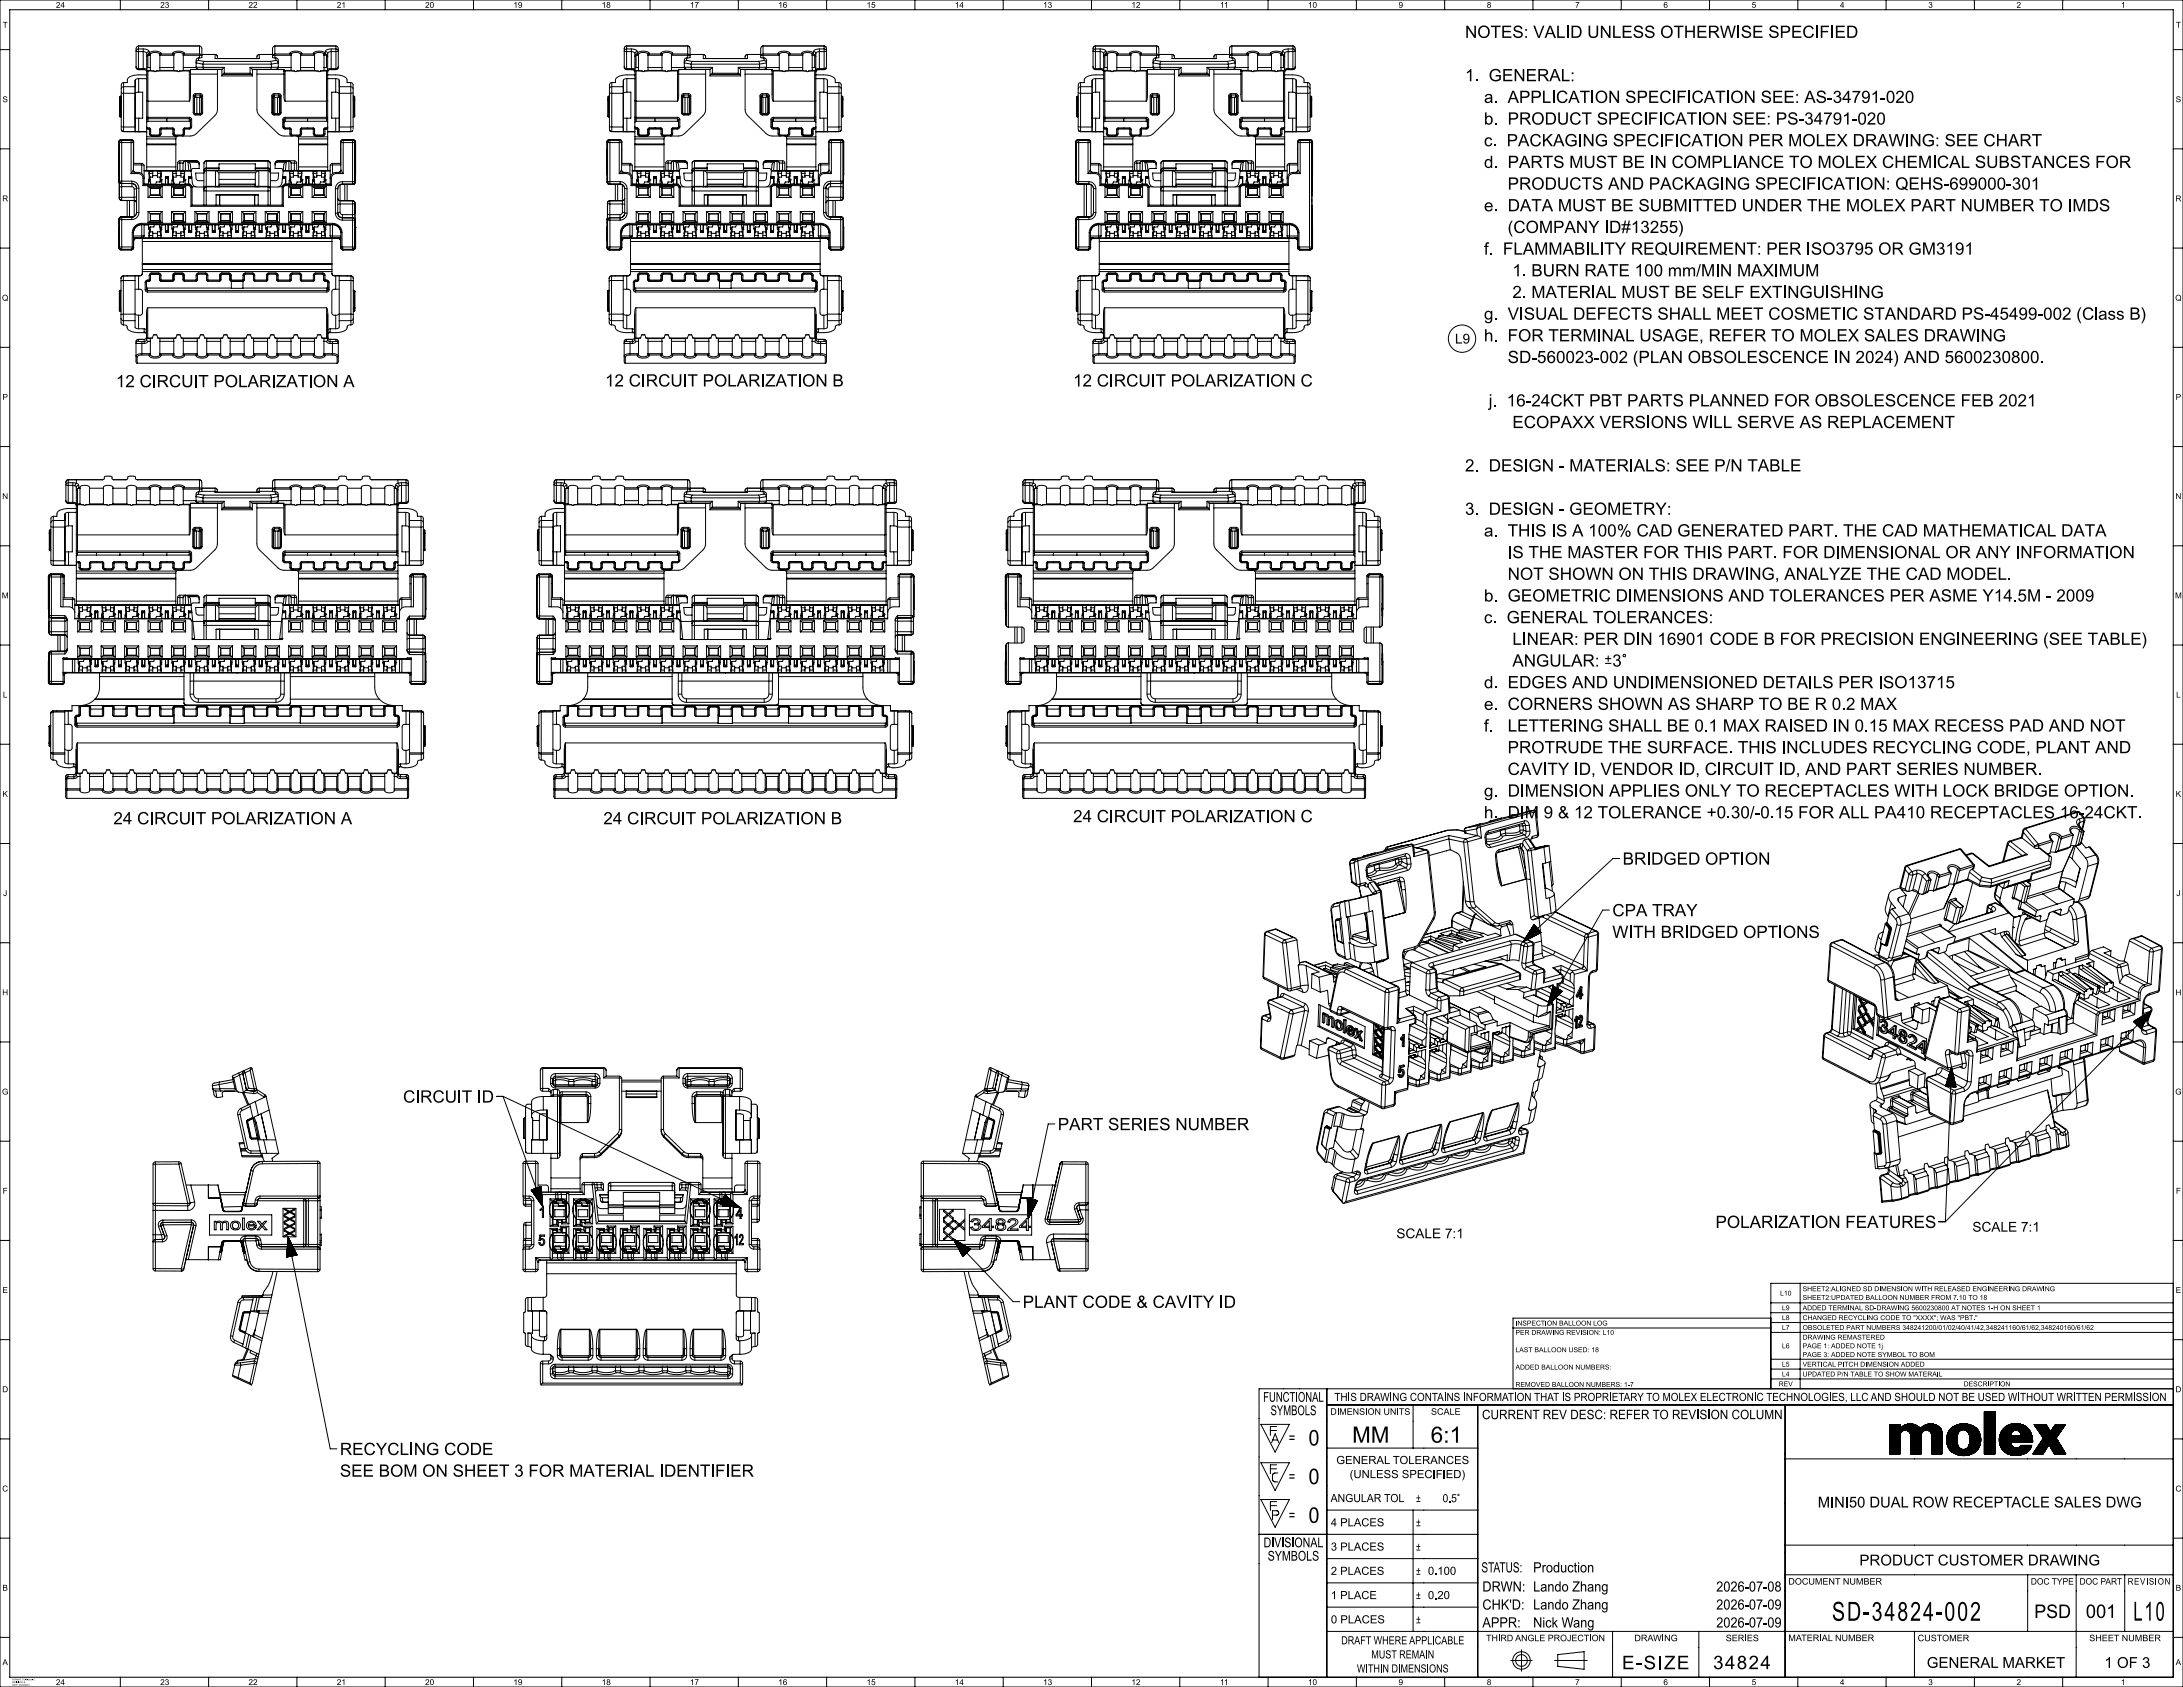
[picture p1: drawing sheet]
<svg xmlns="http://www.w3.org/2000/svg" width="1118mm" height="864mm" viewBox="0 0 1118 864" stroke-linecap="round" stroke-linejoin="round" font-family="sans-serif">
<defs><g id="words">
<text font-size="13.7" x="938" y="830">SD-34824-002</text>
<text font-size="13.5" x="1092" y="830">L10</text>
<g font-size="11.6">
<text x="692" y="739">MM</text>
<text x="732" y="739">6:1</text>
</g>
<g font-size="11.2">
<text x="670" y="740">0</text>
<text x="670" y="760">0</text>
<text x="670" y="780">0</text>
</g>
<text font-size="9.8" x="830" y="855">E-SIZE</text>
<text font-size="9.7" x="877" y="854">34824</text>
<g font-size="9.6">
<text x="1041" y="828">PSD</text>
<text x="1068" y="828">001</text>
</g>
<g font-size="8.7">
<text x="750" y="19">NOTES: VALID UNLESS OTHERWISE SPECIFIED</text>
<text x="750" y="42">1. GENERAL:</text>
<text x="760" y="53">a. APPLICATION SPECIFICATION SEE: AS-34791-020</text>
<text x="760" y="64">b. PRODUCT SPECIFICATION SEE: PS-34791-020</text>
<text x="760" y="75">c. PACKAGING SPECIFICATION PER MOLEX DRAWING: SEE CHART</text>
<text x="760" y="86">d. PARTS MUST BE IN COMPLIANCE TO MOLEX CHEMICAL SUBSTANCES FOR</text>
<text x="772" y="97">PRODUCTS AND PACKAGING SPECIFICATION: QEHS-699000-301</text>
<text x="760" y="108">e. DATA MUST BE SUBMITTED UNDER THE MOLEX PART NUMBER TO IMDS</text>
<text x="772" y="119">(COMPANY ID#13255)</text>
<text x="760" y="130">f. FLAMMABILITY REQUIREMENT: PER ISO3795 OR GM3191</text>
<text x="774" y="141">1. BURN RATE 100 mm/MIN MAXIMUM</text>
<text x="774" y="153">2. MATERIAL MUST BE SELF EXTINGUISHING</text>
<text x="760" y="164">g. VISUAL DEFECTS SHALL MEET COSMETIC STANDARD PS-45499-002 (Class B)</text>
<text x="760" y="175">h. FOR TERMINAL USAGE, REFER TO MOLEX SALES DRAWING</text>
<text x="772" y="186">SD-560023-002 (PLAN OBSOLESCENCE IN 2024) AND 5600230800.</text>
<text x="310" y="198">12 CIRCUIT POLARIZATION B</text>
<text x="549" y="198">12 CIRCUIT POLARIZATION C</text>
<text x="59" y="198">12 CIRCUIT POLARIZATION A</text>
<text x="762" y="208">j. 16-24CKT PBT PARTS PLANNED FOR OBSOLESCENCE FEB 2021</text>
<text x="774" y="219">ECOPAXX VERSIONS WILL SERVE AS REPLACEMENT</text>
<text x="750" y="241">2. DESIGN - MATERIALS: SEE P/N TABLE</text>
<text x="750" y="264">3. DESIGN - GEOMETRY:</text>
<text x="760" y="275">a. THIS IS A 100% CAD GENERATED PART. THE CAD MATHEMATICAL DATA</text>
<text x="772" y="286">IS THE MASTER FOR THIS PART. FOR DIMENSIONAL OR ANY INFORMATION</text>
<text x="772" y="297">NOT SHOWN ON THIS DRAWING, ANALYZE THE CAD MODEL.</text>
<text x="760" y="308">b. GEOMETRIC DIMENSIONS AND TOLERANCES PER ASME Y14.5M - 2009</text>
<text x="760" y="319">c. GENERAL TOLERANCES:</text>
<text x="774" y="330">LINEAR: PER DIN 16901 CODE B FOR PRECISION ENGINEERING (SEE TABLE)</text>
<text x="774" y="341">ANGULAR:</text>
<text x="760" y="352">d. EDGES AND UNDIMENSIONED DETAILS PER ISO13715</text>
<text x="760" y="363">e. CORNERS SHOWN AS SHARP TO BE R 0.2 MAX</text>
<text x="760" y="375">f.</text>
<text x="772" y="375">LETTERING SHALL BE 0.1 MAX RAISED IN 0.15 MAX RECESS PAD AND NOT</text>
<text x="772" y="386">PROTRUDE THE SURFACE. THIS INCLUDES RECYCLING CODE, PLANT AND</text>
<text x="772" y="397">CAVITY ID, VENDOR ID, CIRCUIT ID, AND PART SERIES NUMBER.</text>
<text x="760" y="408">g. DIMENSION APPLIES ONLY TO RECEPTACLES WITH LOCK BRIDGE OPTION.</text>
<text x="760" y="419">h. DIM 9 &amp; 12 TOLERANCE +0.30/-0.15 FOR ALL PA410 RECEPTACLES 16-24CKT.</text>
<text x="58" y="422">24 CIRCUIT POLARIZATION A</text>
<text x="309" y="422">24 CIRCUIT POLARIZATION B</text>
<text x="549" y="421">24 CIRCUIT POLARIZATION C</text>
<text x="831" y="443">BRIDGED OPTION</text>
<text x="825" y="469">CPA TRAY</text>
<text x="825" y="480">WITH BRIDGED OPTIONS</text>
<text x="206" y="564">CIRCUIT ID</text>
<text x="542" y="579">PART SERIES NUMBER</text>
<text x="878" y="629">POLARIZATION FEATURES</text>
<text x="524" y="670">PLANT CODE &amp; CAVITY ID</text>
<text x="174" y="745">RECYCLING CODE</text>
<text x="174" y="756">SEE BOM ON SHEET 3 FOR MATERIAL IDENTIFIER</text>
</g>
<text font-size="7.8" x="821" y="341">±3°</text>
<g font-size="7.7">
<text x="660" y="739">=</text>
<text x="660" y="759">=</text>
<text x="931" y="772">MINI50 DUAL ROW RECEPTACLE SALES DWG</text>
<text x="660" y="778">=</text>
<text x="952" y="801">PRODUCT CUSTOMER DRAWING</text>
<text x="986" y="854">GENERAL MARKET</text>
<text x="1077" y="854">1 OF 3</text>
</g>
<g font-size="7.3">
<text x="758" y="805">STATUS:</text>
<text x="785" y="805">Production</text>
<text x="759" y="815">DRWN: Lando Zhang</text>
<text x="879" y="815">2026-07-08</text>
<text x="759" y="824">CHK'D: Lando Zhang</text>
<text x="879" y="824">2026-07-09</text>
<text x="759" y="833">APPR:</text>
<text x="785" y="833">Nick Wang</text>
<text x="879" y="833">2026-07-09</text>
</g>
<g font-size="7">
<text x="745" y="176">L9</text>
<text x="715" y="634">SCALE 7:1</text>
<text x="1010" y="631">SCALE 7:1</text>
<text x="647" y="718">FUNCTIONAL</text>
<text x="650" y="724">SYMBOLS</text>
<text x="647" y="792">DIVISIONAL</text>
<text x="649" y="799">SYMBOLS</text>
</g>
<text font-size="6.7" x="759" y="726">CURRENT REV DESC: REFER TO REVISION COLUMN</text>
<g font-size="5.8">
<text x="683" y="717">THIS DRAWING CONTAINS INFORMATION THAT IS PROPRIETARY TO MOLEX ELECTRONIC TECHNOLOGIES, LLC AND SHOULD NOT BE USED WITHOUT WRITTEN PERMISSION</text>
<text x="684" y="749">GENERAL TOLERANCES</text>
<text x="691" y="757">(UNLESS SPECIFIED)</text>
<text x="681" y="769">ANGULAR TOL</text>
<text x="725" y="769">±</text>
<text x="739" y="769">0.5°</text>
<text x="681" y="781">4 PLACES</text>
<text x="725" y="781">±</text>
<text x="681" y="794">3 PLACES</text>
<text x="725" y="794">±</text>
<text x="681" y="806">2 PLACES</text>
<text x="725" y="806">± 0.100</text>
<text x="681" y="819">1 PLACE</text>
<text x="725" y="819">± 0.20</text>
<text x="681" y="831">0 PLACES</text>
<text x="725" y="831">±</text>
<text x="687" y="842">DRAFT WHERE APPLICABLE</text>
<text x="702" y="849">MUST REMAIN</text>
<text x="695" y="856">WITHIN DIMENSIONS</text>
</g>
<text font-size="4.7" x="1089" y="811">REVISION</text>
<g font-size="4.6">
<text x="681" y="724">DIMENSION UNITS</text>
<text x="733" y="724">SCALE</text>
<text x="916" y="811">DOCUMENT NUMBER</text>
<text x="1040" y="811">DOC TYPE</text>
<text x="1065" y="811">DOC PART</text>
<text x="761" y="840">THIRD ANGLE PROJECTION</text>
<text x="837" y="840">DRAWING</text>
<text x="883" y="840">SERIES</text>
<text x="916" y="840">MATERIAL NUMBER</text>
<text x="982" y="840">CUSTOMER</text>
<text x="1070" y="840">SHEET NUMBER</text>
</g>
<g font-size="4.2">
<text x="29" y="4">24</text>
<text x="82" y="4">23</text>
<text x="127" y="4">22</text>
<text x="172" y="4">21</text>
<text x="218" y="4">20</text>
<text x="263" y="4">19</text>
<text x="308" y="4">18</text>
<text x="353" y="4">17</text>
<text x="398" y="4">16</text>
<text x="444" y="4">15</text>
<text x="489" y="4">14</text>
<text x="534" y="4">13</text>
<text x="579" y="4">12</text>
<text x="625" y="4">11</text>
<text x="670" y="4">10</text>
<text x="716" y="4">9</text>
<text x="761" y="4">8</text>
<text x="806" y="4">7</text>
<text x="852" y="4">6</text>
<text x="897" y="4">5</text>
<text x="942" y="4">4</text>
<text x="987" y="4">3</text>
<text x="1032" y="4">2</text>
<text x="1086" y="4">1</text>
<text x="1" y="14">T</text>
<text x="1114" y="14">T</text>
<text x="1" y="52">S</text>
<text x="1114" y="52">S</text>
<text x="1" y="103">R</text>
<text x="1114" y="103">R</text>
<text x="1" y="154">Q</text>
<text x="1114" y="154">Q</text>
<text x="1" y="205">P</text>
<text x="1114" y="205">P</text>
<text x="1" y="255">N</text>
<text x="1114" y="255">N</text>
<text x="1" y="306">M</text>
<text x="1114" y="306">M</text>
<text x="1" y="357">L</text>
<text x="1114" y="357">L</text>
<text x="1" y="408">K</text>
<text x="1114" y="408">K</text>
<text x="2" y="459">J</text>
<text x="1114" y="459">J</text>
<text x="1" y="509">H</text>
<text x="1114" y="509">H</text>
<text x="1" y="560">G</text>
<text x="1114" y="560">G</text>
<text x="1" y="611">F</text>
<text x="1114" y="611">F</text>
<text x="1" y="662">E</text>
<text x="1114" y="662">E</text>
<text x="1" y="713">D</text>
<text x="1114" y="713">D</text>
<text x="1" y="764">C</text>
<text x="1114" y="764">C</text>
<text x="1" y="814">B</text>
<text x="1114" y="814">B</text>
<text x="1" y="852">A</text>
<text x="1114" y="852">A</text>
<text x="29" y="863">24</text>
<text x="82" y="863">23</text>
<text x="127" y="863">22</text>
<text x="172" y="863">21</text>
<text x="218" y="863">20</text>
<text x="263" y="863">19</text>
<text x="308" y="863">18</text>
<text x="353" y="863">17</text>
<text x="398" y="863">16</text>
<text x="444" y="863">15</text>
<text x="489" y="863">14</text>
<text x="534" y="863">13</text>
<text x="579" y="863">12</text>
<text x="625" y="863">11</text>
<text x="670" y="863">10</text>
<text x="716" y="863">9</text>
<text x="761" y="863">8</text>
<text x="806" y="863">7</text>
<text x="852" y="863">6</text>
<text x="897" y="863">5</text>
<text x="942" y="863">4</text>
<text x="987" y="863">3</text>
<text x="1032" y="863">2</text>
<text x="1086" y="863">1</text>
</g>
<g font-size="3.5">
<text x="911" y="663">L10</text>
<text x="923" y="661">SHEET2:ALIGNED SD DIMENSION WITH RELEASED ENGINEERING DRAWING</text>
<text x="923" y="665">SHEET2:UPDATED BALLOON NUMBER FROM 7.10 TO 18</text>
<text x="912" y="671">L9</text>
<text x="923" y="671">ADDED TERMINAL SD-DRAWING 5600230800 AT NOTES 1-H ON SHEET 1</text>
<text x="912" y="676">L8</text>
<text x="923" y="676">CHANGED RECYCLING CODE TO &quot;XXXX&quot;; WAS &quot;PBT.&quot;</text>
<text x="776" y="679">INSPECTION BALLOON LOG</text>
<text x="776" y="683">PER DRAWING REVISION: L10</text>
<text x="912" y="681">L7</text>
<text x="923" y="681">OBSOLETED PART NUMBERS 348241200/01/02/40/41/42,348241160/61/62,348240160/61/62</text>
<text x="923" y="686">DRAWING REMASTERED</text>
<text x="776" y="692">LAST BALLOON USED: 18</text>
<text x="912" y="690">L6</text>
<text x="923" y="690">PAGE 1: ADDED NOTE 1j</text>
<text x="923" y="695">PAGE 3: ADDED NOTE SYMBOL TO BOM</text>
<text x="776" y="701">ADDED BALLOON NUMBERS:</text>
<text x="912" y="700">L5</text>
<text x="923" y="700">VERTICAL PITCH DIMENSION ADDED</text>
<text x="912" y="705">L4</text>
<text x="923" y="705">UPDATED P/N TABLE TO SHOW MATERAIL</text>
<text x="776" y="710">REMOVED BALLOON NUMBERS: 1-7</text>
<text x="911" y="710">REV</text>
<text x="1005" y="710">DESCRIPTION</text>
</g>
<g font-size="1.1">
<text x="6" y="860">FORMAT: TC-tb-prod-E</text>
<text x="6" y="862">REVISION: B</text>
<text x="6" y="863">DATE: 2022/08/01</text>
</g>
</g></defs>
<g fill="none" stroke="#000" stroke-width=".51">
<path d="M0 0h1118v864h-1118zM5 5h1108v854h-1108zM62 0v5M107 0v5M152 0v5M197 0v5M242 0v5M288 0v5M333 0v5M378 0v5M423 0v5M468 0v5"/>
<path d="M514 0v5M559 0v5M604 0v5M649 0v5M694 0v5M740 0v5M785 0v5M830 0v5M875 0v5M920 0v5M966 0v5M1011 0v5"/>
<path d="M1056 0v5M0 25h5M70 34l1 2M70 34v1h3M71 26v10M71 26h2M71 36h.1M71 36h3M71 24l-1 1v9M71 25v1M71 25l-1 1h1M71 24h.1"/>
<path d="M71 24v1M71 24h31M71 25h2M73 26l2 1M73 26v9M73 25h2l1 1M73 25v1M74 35l1 1M74 36l1 1M74 35v1M74 35h-1M75 38h-4a4 4 0 0 0-6 4h-2"/>
<path d="M75 36h2M75 27v33M76 28l-1 1M76 28h.1M76 36h-1M76 35h-1M76 28v7M76 36v24M76 36h3M76 28h1M76 35h1M76 26l-1 1"/>
<path d="M76 26v2M77 28h.1M77 28l2-1 3 1M77 36h2M77 28v8M79 36h1M80 36h11M82 36h-2M82 28v8M82 35h7M82 36h7M82 28h.1"/>
<path d="M82 28h7M82 27l-1-1h-2l-2 1v1M82 27v1M82 28h6M88 27l1 1M88 27l3-1 3 1M88 28h1M88 27v1M89 28h.1M89 28l2-1 3 1M89 36h2M89 28v8"/>
<path d="M91 36h1M92 36h5M94 36h-2M94 28v8M94 35h6M94 36h4M94 28h.1M94 28h8M94 27v1M97 36h1M97 36v16M98 38h13"/>
<path d="M100 34h.1M100 34v1M100 34l2 2M100 35l2 1M102 31l-2 1 4 1M102 30h-2v4M102 30v1M102 36h.1M102 30h.1M102 31h2M102 24l1 1v4l-1 1M102 28l1 1-1-1"/>
<path d="M102 28h.1M102 24h.1M102 24v4M102 28v2M103 28h7M104 33v1M104 33h35M104 34h.1M104 34h-4M104 34v1M104 34h11M104 31v2"/>
<path d="M104 31h34M104 35h10M104 35l-2 1M110 28l1 1M110 28h.1M110 28v2h23v-2M111 36v2M111 38v19l-1 2-9 9a8 8 0 0 1-7 2M111 29v1M111 36h.1M114 36h-16v13l-1 3M114 39h.1"/>
<path d="M114 35v4M114 39h15M114 35h.1M114 38v1M114 38h15M115 34l-1 1M115 38h-1M115 34v4M115 38h13M128 34l1 1M128 38h1M128 34v4"/>
<path d="M128 34h11M129 38v1M129 35h9M129 35h.1M129 36h16v13l1 3M129 39h.1M129 35v4M132 36v2M132 38v19l1 2 9 9a8 8 0 0 0 7 2M132 29v1M132 36h.1M132 38h13"/>
<path d="M133 28l-1 1M133 28h.1M133 28h7M138 31l1 2M138 35l3 1M139 34l-1 1M139 34h.1M139 33v1M139 34h3M141 24l-1 1v4l1 1M141 28l-1 1 1-1M141 28h.1"/>
<path d="M141 24h.1M141 24v4M141 28v2M141 24h31M141 30h.1M141 28h8M141 28h7M141 31l1 1-3 1M141 30h1v4M141 30v1M141 36h.1M141 31h-3"/>
<path d="M142 35l-1 1M142 35h7M142 34l-1 2M142 34h.1M142 34v1M145 36h4M146 36h-1M146 36v16M146 36h5M148 27l1 1M148 27l3-1 3 1M148 28h1"/>
<path d="M148 27v1M149 28h.1M149 28l2-1 3 1M149 36h2M149 28v8M151 36h1M152 36h11M154 36h-2M154 28v8M154 35h7M154 36h7M154 28h.1"/>
<path d="M154 28h7M154 27v1M154 28h6M160 27l1 1M160 27l3-1 3 1M160 28h1M160 27v1M161 28h.1M161 28l2-1 3 1M161 36h2M161 28v8M163 36h1"/>
<path d="M164 36h3M166 36h-2M166 28v8M166 35h1M166 36h2M166 28h.1M166 28h1M166 27v1M167 28h.1M167 26l1 1M167 26v2M167 36h1"/>
<path d="M167 35h1M167 28v7M167 36v24M167 28l1 1M168 38h4a4 4 0 0 1 6 4h2M168 27v33M169 35l-1 1M169 36l-1 1M169 35h1M169 35v1M170 25h-3v1M170 25v1"/>
<path d="M170 26l-2 1M170 26v9M172 24l1 1v9M172 25v1M172 25l1 1h-1M172 24h.1M172 24v1M172 25h-2M172 36h.1M172 36h-3M172 26v10M172 26h-2"/>
<path d="M173 34l-1 2M173 34l-1 1h-2M320 34l1 2M320 34v1h3M320 25v9M321 26v10M321 26h2M321 36h.1M321 36h3M321 24l-1 1M321 24h.1M321 25v1"/>
<path d="M321 25l-1 1h1M321 24v1M321 24h31M321 25h2M323 26l2 1M323 26v9M323 25h2l1 1M323 25v1M324 36l1 1zM324 35l1 1M324 35v1M324 35h-1"/>
<path d="M325 38h-4a4 4 0 0 0-6 4h-2M325 36h2M325 27v33M325 28v1M325 28h1M326 36h-1M326 35h-1M326 36h3M326 28h1M326 35h1M326 28v7M326 36v24"/>
<path d="M326 28h-1M326 26l-1 1M326 26v2M326 28h.1M327 28h.1M327 28l2-1 3 1M327 36h2M327 28v8M329 36h1M330 36h11M332 36h-2M332 28v8"/>
<path d="M332 35h7M332 36h7M332 28h.1M332 28h7M332 27l-1-1h-2l-2 1v1M332 27v1M332 28h6M338 27l1 1M338 27l3-1 3 1M338 28h1M338 27v1M339 28h.1"/>
<path d="M339 28l2-1 3 1M339 36h2M339 28v8M341 36h1M342 36h5M344 36h-2M344 28v8M344 35h6M344 36h3M344 28h.1M344 28h8M344 27v1"/>
<path d="M347 36h.1M347 36v16M347 38h14M350 34h.1M350 34v1M350 34l2 2M350 35l2 1M352 31l-2 1 4 1M352 30h-2v4M352 30v1M352 36h.1M352 30h.1"/>
<path d="M352 31h2M352 24h1M352 28l1 1-1-1M352 24h.1M352 28h.1M352 24v4M352 28v2M353 24v5l-1 1M353 28h7M354 34v1M354 33v1M354 33h35"/>
<path d="M354 34h11M354 34h-4M354 31v2M354 31h34M354 35h10M354 35l-2 1M360 28l1 1M360 28h.1M360 28v2M360 30h23M360 30h.1M361 36v2"/>
<path d="M361 38v19l-1 2-9 9a8 8 0 0 1-7 2M361 29v1M361 36h.1M364 36h-17v13v3M364 39h.1M364 35v4M364 39h15M364 35h.1M364 38v1M364 38h15M365 34l-1 1M365 38h-1"/>
<path d="M365 38h13M365 34v4M378 34l1 1M378 38h1M378 34v4M378 34h11M379 38v1M379 35h9M379 35h.1M379 36h16v13l1 3M379 39h.1M379 35v4"/>
<path d="M381 36v2M381 38l1 19 1 2 9 9a8 8 0 0 0 7 2M381 29v1M381 36h.1M381 38h14M382 30h1M383 28l-2 1M383 28h.1M383 28v2M383 28h6M388 31l1 2M388 35l3 1"/>
<path d="M389 34l-1 1M389 33v1M389 34h.1M389 34h3M390 24l-1 5 2 1M391 24h-1M391 28l-2 1 2-1M391 24h.1M391 28h.1M391 24v4M391 28v2M391 24h31"/>
<path d="M391 30h.1M391 28h8M391 28h7M391 31l1 1-3 1M391 30h1v4M391 30v1M391 36h.1M391 31h-3M392 35l-1 1M392 35h7M392 34l-1 2M392 34h.1"/>
<path d="M392 34v1M395 36h4M396 36h-1M396 36v16M396 36h5M398 27l3-1 3 1M398 27l1 1M398 28h1M398 27v1M399 28h.1M399 28l2-1 3 1M399 36h2"/>
<path d="M399 28v8M401 36h1M402 36h11M404 36h-2M404 28h.1M404 28v8M404 35h7M404 36h7M404 28h7M404 27v1M404 28h6M410 27l2-1h2l2 1v1"/>
<path d="M410 27l1 1M410 28h1M410 27v1M411 28h.1M411 28l2-1 3 1M411 36h2M411 28v8M413 36h1M414 36h3M416 36h-2M416 28h.1M416 28v8"/>
<path d="M416 35h1M416 36h2M416 28h1M416 26l2 1M416 26v2M417 36h1M417 35h1M417 28v7M417 36v24M417 28l1 1M417 28h.1M418 38h4a4 4 0 0 1 6 4h1"/>
<path d="M418 27v33M418 36h1l-1 1zM419 35l-1 1M419 35v1M419 35h.1M419 25h-2l-1 1M419 25v1M419 26l-1 1M419 26v9M422 24h1M422 24h.1M422 25v1"/>
<path d="M422 25l1 1h-1M422 24v1M422 25h-3M422 36h.1M422 36h-3M422 26v10M422 26h-3M423 24v10M423 34l-1 2M423 34l-1 1h-3M560 34l1 2M560 34v1h3"/>
<path d="M560 25v9M561 26v10M561 26h2M561 24l-1 1M561 25v1M561 25l-1 1h1M561 24h.1M561 36h.1M561 24v1M561 24h31M561 36h3M561 25h2"/>
<path d="M563 26l2 1M563 26v9M563 25h2l1 1M563 25v1M564 36l1 1zM564 35l1 1M564 35h-1M564 35v1M565 38h-4a4 4 0 0 0-6 4h-2M565 27v33M565 36h2M565 28v1"/>
<path d="M565 28h1M566 36h-1M566 35h-1M566 28v7M566 36v24M566 36h3M566 28h1M566 35h1M566 28h-1M566 26l-1 1M566 26v2M566 28h.1"/>
<path d="M566 27l1 1M566 27l3-1 3 1M566 27v1M567 28h.1M567 28l2-1 3 1M567 36h2M567 28v8M569 36h1M570 36h11M572 28h.1M572 36h-2M572 28v8"/>
<path d="M572 35h7M572 36h7M572 28h7M572 27v1M572 28h6M578 27l1 1M578 27l3-1 3 1M578 28h1M578 27v1M579 28h.1M579 28l2-1 3 1M579 36h2"/>
<path d="M579 28v8M581 36h1M582 36h5M584 28h.1M584 36h-2M584 28v8M584 35h6M584 36h3M584 28h8M584 27v1M587 36h.1M587 36v16"/>
<path d="M587 38h14M590 34v1M590 34h.1M590 34l2 2M590 35l2 1M592 30h-2v4M592 31l-2 1 4 1M592 30v1M592 36h.1M592 31h2M592 30h.1M592 24h1"/>
<path d="M592 28l1 1-1-1M592 28h.1M592 24h.1M592 24v4M592 28v2M593 24v5l-1 1M593 28h7M594 33v1M594 34h.1M594 33h35M594 34h-4M594 34v1"/>
<path d="M594 34h11M594 31v2M594 31h34M594 35l-2 1M594 35h10M600 28l1 1M600 28h.1M600 28v2M600 30h23M600 30h.1M601 36v2M601 38v19l-1 2-9 9a8 8 0 0 1-7 2"/>
<path d="M601 29v1M601 36h.1M604 36h-17v13v3M604 39h.1M604 35v4M604 39h15M604 35h.1M604 38v1M604 38h15M605 38h-1M605 34l-1 1M605 38h13"/>
<path d="M605 34v4M618 34l1 1M618 38h1M618 34v4M618 34h11M619 38v1M619 35h.1M619 35h9M619 36h16v13l1 3M619 39h.1M619 35v4M621 36v2"/>
<path d="M621 38l1 19 1 2 9 9a8 8 0 0 0 7 2M621 29v1M621 36h.1M621 38h14M622 30h1M623 28l-2 1M623 28h.1M623 28v2M623 28h6M628 31l1 2M628 35l3 1M629 34l-1 1"/>
<path d="M629 33v1M629 34h.1M629 34h3M630 24l-1 5 2 1M631 24h-1M631 28l-2 1 2-1M631 28h.1M631 24h.1M631 24v4M631 28v2M631 24h31M631 30h.1"/>
<path d="M631 28h8M631 28h7M631 30h1v4M631 31l1 1-3 1M631 30v1M631 36h.1M631 31h-3M632 35l-1 1M632 35h7M632 34l-1 2M632 34v1M632 34h.1"/>
<path d="M635 36h4M636 36h-1M636 36v16M636 36h5M638 27l1 1M638 27l3-1 3 1M638 28h1M638 27v1M639 28h.1M639 28l2-1 3 1M639 36h2M639 28v8"/>
<path d="M641 36h1M642 36h11M644 28h.1M644 36h-2M644 28v8M644 35h7M644 36h7M644 28h7M644 27v1M644 28h6M650 27l1 1M650 27l2-1h2l2 1v1"/>
<path d="M650 28h1M650 27v1M651 28h.1M651 28l2-1 3 1M651 36h2M651 28v8M653 36h1M654 36h3M656 28h.1M656 36h-2M656 28v8M656 35h1"/>
<path d="M656 36h2M656 28h1M656 26l2 1M656 26v2M657 36h1M657 35h1M657 28v7M657 36v24M657 28l1 1M657 28h.1M658 38h4a4 4 0 0 1 6 4h1M658 27v33"/>
<path d="M658 36h1l-1 1zM659 35l-1 1M659 35v1M659 35h.1M659 25h-2l-1 1M659 25v1M659 26l-1 1M659 26v9M662 24h1M662 25v1M662 25l1 1h-1M662 24h.1"/>
<path d="M662 24v1M662 25h-3M662 36h.1M662 36h-3M662 26v10M662 26h-3M663 24v10M663 34l-1 2M663 34l-1 1h-3M1113 25h5M61 59v1M61 51h1"/>
<path d="M61 59h1M61 51v8M61 60h.1M61 51h.1M61 60h1M62 59v1M62 51h.1M62 59h.1M62 51v8M62 51h-1M62 60h.1M62 49l-1 2"/>
<path d="M62 49h.1M62 49v2M62 47l1 1M62 50v1M62 47v18M62 45v2M63 48v17M63 44v4M63 44l-1 1M63 44h6M63 42l-1 1v2M63 42v2"/>
<path d="M69 44v4h-6M69 41v26M69 41v3M71 40l-2 1M71 47l-2 1v3M71 40v7M71 47h2v14h-2M71 40h4M75 52h22M75 60h1M75 60v1M99 58l1 1"/>
<path d="M99 49h1M99 58h1M99 49v9M100 49v1M100 58h.1M100 49v9M100 58v1M100 59h3M100 58h3M100 49h.1M100 48l-1 1M100 48v1"/>
<path d="M100 48h3M100 49h3M100 50h1M101 50v8h-1M101 50h1M102 50l1 8M103 50h-1M103 58h.1M103 49h.1M103 48l1 1M103 48v1M103 49v1"/>
<path d="M103 58v1M103 49v9M104 58l-1 1M104 49h-1M104 58h-1M104 49v9M139 58l1 1M139 49h1M139 58h1M139 49v9M140 49v1M140 58h.1"/>
<path d="M140 49v9M140 58v1M140 59h3M140 58h3M140 49h.1M140 48l-1 1M140 48v1M140 48h3M140 49h3M140 50h1M141 50l-1 8M141 50h1"/>
<path d="M142 50v8h1M143 50h-1M143 58h.1M143 49h.1M143 48l1 1M143 48v1M143 49v1M143 58v1M143 49v9M144 58l-1 1M144 49h-1M144 58h-1"/>
<path d="M144 49v9M168 52h-22M168 60h-1M168 60v1M168 40h4M172 40l2 1M172 47l2 1M172 40v7M172 47h-2v14h2M174 41v7M174 48v19M174 41v3"/>
<path d="M174 44v4M174 44h6M174 48h6M174 48v17M180 42l1 1v2M180 42v2M180 44v4M180 44l1 1M180 48v17M181 45v2M181 47l-1 1M181 50v1"/>
<path d="M181 47v18M181 49h.1M181 49v2M181 60h.1M181 51h.1M181 59h.1M181 59v1M181 51v8M181 49l1 2M181 51h1M182 51h.1M182 59l-1 1"/>
<path d="M182 59h.1M182 51h-1M182 59h-1M182 51v8M311 51h.1M311 59h.1M311 59v1M311 51v8M311 60h.1M311 51h1M311 59h1M311 60h1"/>
<path d="M311 49v2M311 49h1M312 51h.1M312 59h.1M312 59v1M312 51v8M312 60h.1M312 49v2M312 50v1M312 47l1 1M312 47v18M312 49h.1"/>
<path d="M312 45v2M313 48h6M313 48v17M313 44v4M313 44l-1 1M313 44h6M313 42l-1 1v2M313 42v2M319 48v17M319 44v4M319 41v7M319 41v3"/>
<path d="M319 48v3M321 47l-2 1M321 40l-2 1M321 40v7M321 47h2v14h-2M321 40h4M325 52h22M325 60h1M325 60v1M349 58l1 1M349 49h.1M349 58h.1"/>
<path d="M349 49v9M349 58h1M349 49v1h1M350 58v1M350 59h2M350 58h2M350 48l-1 1M350 49h-1M350 48v1M350 48h2M350 49h2M350 49v1"/>
<path d="M350 58h.1M350 50h1M351 50v8h-1M351 50h1M352 50v8M352 50h.1M352 58h.1M352 48l2 1M352 49h1M352 48v1M352 49v1M352 58v1"/>
<path d="M353 58h-1M353 58h.1M353 49v1h-1M353 49v9M354 58l-2 1M354 49h-1M354 58h-1M354 49v9M389 58l1 1M389 49h1M389 58h1M389 49v9"/>
<path d="M390 58h.1M390 49v1M390 49v9M390 48l-1 1M390 49h.1M390 48v1M390 58v1M390 48h3M390 59h3M390 58h3M390 49h3M390 50h1"/>
<path d="M391 50l-1 8M391 50h1M392 50v8h1M393 50h-1M393 58h.1M393 48l1 1M393 49h.1M393 48v1M393 58v1M393 49v1M393 49v9M394 58l-1 1"/>
<path d="M394 49h-1M394 58h-1M394 49v9M418 52h-22M418 60h-1M418 60v1M418 40h4M422 47l1 1 1 3M422 40l2 1M422 40v7M422 47h-2v14h2M424 41v26"/>
<path d="M424 41v3M424 44v4h6M424 44h6M429 42l2 1v2M429 42l1 2M430 44v4M430 44l1 1M430 48v17M431 45v2M431 50v1M431 47l-1 1M431 47v18"/>
<path d="M431 49h.1M431 49v2M431 51h.1M431 59h.1M431 59v1M431 60h.1M431 51v8M431 49l1 2M431 51h1M432 59l-1 1M432 51h.1M432 51h-1"/>
<path d="M432 59h-1M432 59h.1M432 51v8M551 51h.1M551 59h.1M551 59v1M551 51v8M551 60h.1M551 51h1M551 59h1M551 60h1M551 49v2"/>
<path d="M551 49h1M552 51h.1M552 59h.1M552 59v1M552 51v8M552 60h.1M552 49v2M552 47l1 1M552 50v1M552 47v18M552 49h.1M552 45v2"/>
<path d="M553 48v17M553 48h6M553 44v4M553 44l-1 1M553 44h6M553 42l-1 1v2M553 42v2M559 48v17M559 44v4M559 41v7M559 41v3M559 48v3"/>
<path d="M561 40l-2 1M561 47l-2 1M561 40v7M561 47h2v14h-2M561 40h4M565 52h22M565 60h1M565 60v1M589 58l1 1M589 49h.1M589 58h.1M589 49v9"/>
<path d="M589 49v1h1M589 58h1M590 58v1M590 59h2M590 58h2M590 49h-1M590 48l-1 1M590 48v1M590 48h2M590 49h2M590 49v1M590 50h1"/>
<path d="M590 58h.1M591 50v8h-1M591 50h1M592 50v8M592 50h.1M592 58h.1M592 49h1M592 48l2 1M592 48v1M592 49v1M592 58v1M593 58h-1"/>
<path d="M593 58h.1M593 49v1h-1M593 49v9M594 58l-2 1M594 49h-1M594 58h-1M594 49v9M629 58l1 1M629 49h1M629 58h1M629 49v9M630 49v1"/>
<path d="M630 58h.1M630 49v9M630 58v1M630 59h3M630 58h3M630 49h.1M630 48l-1 1M630 48v1M630 48h3M630 49h3M630 50h1M631 50l-1 8"/>
<path d="M631 50h1M632 50v8h1M633 50h-1M633 58h.1M633 49h.1M633 48l1 1M633 48v1M633 58v1M633 49v1M633 49v9M634 58l-1 1M634 49h-1"/>
<path d="M634 58h-1M634 49v9M658 52h-22M658 60h-1M658 60v1M658 40h4M662 40l2 1M662 47l2 1v3M662 40v7M662 47h-2v14h2M664 41v26M664 41v3"/>
<path d="M664 44v4h6M664 44h6M669 42l2 1v2M669 42l1 2M670 44v4M670 44l1 1M670 48v17M671 45v2M671 47l-1 1M671 50v1M671 47v18M671 49h.1"/>
<path d="M671 49v2M671 51h.1M671 60h.1M671 59h.1M671 59v1M671 51v8M671 49l1 2M671 51h1M672 51h.1M672 59l-1 1M672 51h-1M672 59h-1"/>
<path d="M672 59h.1M672 51v8M0 76h5M61 73v16M61 73h.1M61 73v4M61 77v16M61 76v1M61 73v28M61 73h1M61 73v20M62 71l-1 2"/>
<path d="M62 71h5M62 71v1M62 65v2M62 65h1M62 72l-1 1M62 72h5M62 72h.1M62 67h.1M62 72v1M62 73h5M62 73v20M62 67h1"/>
<path d="M63 65v2M63 65h6v2M63 67h6M65 67h.1M65 67h6M67 72l1 1M67 72v1M67 73h1M67 73v16M67 72a4 4 0 0 1 1 5v-1M67 71l1 2v14M67 72h.1"/>
<path d="M67 71v1M69 67h.1M69 60h.1M69 67h2M69 60l2 1M71 61v6M71 67h4M75 65v1M75 65l1 1M75 70v1M75 74h.1M75 74v11"/>
<path d="M75 70h15M75 71h15M75 74h15M75 66h1M75 61v4M75 66v4M75 71v3M76 62l-1 1M76 66h.1M76 61h-1M76 60v1M76 61v1"/>
<path d="M76 60h21M76 62h21M76 61h21M76 69l2 1M76 66h1M76 69h1M76 66v3M77 66h.1M77 66h-1M77 69h1M77 66v3M77 69h.1"/>
<path d="M78 69v1M78 70h3M78 69h3M81 69h.1M81 69v1M82 66v3M82 66h.1M82 69h.1M82 69h-1M82 66h7M82 69l-1 1M82 66h6"/>
<path d="M85 61v1M86 66h.1M88 69l2 1M88 66h.1M88 66h1M88 69h1M88 66v3M89 66h.1M89 66h-1M89 69h1M89 66v3M89 69h.1"/>
<path d="M90 69v1M90 70h1M90 69h3M90 74h.1M90 74v11M90 71v3M90 70v1M91 70h-1M93 69h.1M93 70h1M93 70h-2M93 69v1"/>
<path d="M94 66v3M94 66h.1M94 69h.1M94 69h-1M94 66h3M94 69v1M97 62v1M97 61h1M97 60l1 1M97 60v1M97 61v1M97 66h.1"/>
<path d="M97 65v1M97 63v2M97 65h1M98 65l-1 1M98 61v4M98 61l-1 2M98 61h.1M98 65h.1M145 65l1 1M145 61h.1M145 65h.1M145 61v4"/>
<path d="M145 61v2l1-1M146 66h.1M146 66h2M146 61h-1M146 60l-1 1M146 60v1M146 60h21M146 61h21M146 61v1M146 62h21M148 69l1 1M148 69h1"/>
<path d="M148 66h1M148 66h.1M148 66v3M148 66h-2M149 69h1M149 66v3M149 66h.1M149 69h.1M149 70h1M150 70h2M150 69v1M150 69h3"/>
<path d="M150 69h.1M152 70h1M153 70v1M153 70h15M153 74h.1M153 74v11M153 71v3M153 71h15M153 74h15M153 69h.1M153 69v1M154 69h-1"/>
<path d="M154 66v3M154 66h.1M154 69h.1M154 66h6M154 69l-1 1M157 66h.1M157 61v1M160 69l2 1M160 69h1M160 66h1M160 66h.1M160 66v3"/>
<path d="M161 69h1M161 66v3M161 66h.1M161 69h.1M162 69v1M162 70h3M162 69h3M162 69h.1M165 69h.1M165 69v1M166 69h-1M166 66v3"/>
<path d="M166 66h.1M166 69h.1M166 66h1M166 69l-1 1M167 62l1 1M167 66h.1M167 61h1M167 60v1M167 61v1M168 65v1M168 65l-1 1M168 70v1"/>
<path d="M168 74h.1M168 74v11M168 66h-1M168 61v4M168 66v4M168 71v3M172 61v6M172 67h-4M174 67h-2M174 60l-2 1M174 60h.1M174 67h6"/>
<path d="M174 67h.1M174 65v2M174 65h6M174 73h2M176 72a4 4 0 0 0-2 5v-1M176 71l-2 2v14M176 72h5M176 71h5M176 72h.1M176 71v1M176 72l-2 1M176 72v1"/>
<path d="M176 73h4M176 73v16M178 67h-6M178 67h.1M180 67h.1M180 65v2M180 73h2M180 72v1M180 72l2 1M180 73v20M181 72l1 1M181 72h-5"/>
<path d="M181 72h-1M181 67h-1M181 72h.1M181 65v1M181 65h-1M181 71l1 2M181 71v1M182 73v20M182 73h.1M182 73v3M311 73v16M311 73h.1"/>
<path d="M311 73v4M311 77v16M311 76v1M311 73v20M311 73h1M312 71l-1 2M312 71h5M312 71v1M312 65v1M312 65h1M312 72l-1 1M312 72h5"/>
<path d="M312 72h.1M312 66v1M312 72v1M312 73h5M312 73v20M312 67h.1M312 67h1M313 65v2M313 65h6M313 67h6M313 67h.1M315 67h6"/>
<path d="M317 72l1 1M317 73h1M317 72v1M317 72h.1M317 73v16M317 71l1 2M317 71v1M318 76v1M318 73v14M318 73v4M318 77v7M319 65v2"/>
<path d="M319 67h.1M319 60h.1M319 67h2M319 60l2 1M319 60v7M321 61v6M321 67h4M325 65v1M325 65l1 1M325 70v1M325 74h.1M325 74v11"/>
<path d="M325 70h15M325 71h15M325 74h15M325 66h1M325 61v4M325 66v4M325 71v3M326 62l-1 1M326 60v1M326 66h.1M326 61h-1M326 60h21"/>
<path d="M326 62h21M326 61h21M326 61v1M326 69l2 1M326 66h1M326 69h1M326 66v3M327 69h1M327 66v3M327 66h.1M327 69h.1M328 69v1"/>
<path d="M328 70h3M328 69h3M328 69h.1M331 69h.1M331 69v1M332 69h-1M332 66v3M332 66h.1M332 69h.1M332 66h6M332 69l-1 1M335 61v1"/>
<path d="M335 66h.1M338 69l2 1M338 66h.1M338 66h1M338 69h1M338 66v3M339 69h1M339 66v3M339 66h.1M339 69h.1M340 69v1M340 70h1"/>
<path d="M340 69h3M340 69h.1M340 74h.1M340 74v11M340 71v3M340 70v1M341 70h-1M343 69h.1M343 70h1M343 70h-2M343 69v1M344 69h-1"/>
<path d="M344 66v3M344 66h.1M344 69h.1M344 66h3M344 69v1M347 66h.1M347 60l1 1M347 61h.1M347 60v1M347 61v1M347 65v1M347 65h.1"/>
<path d="M347 61v2v-1M347 61v4M348 65l-1 1M348 61h-1M348 65h-1M348 61v4M395 65l1 1M395 61h.1M395 65h.1M395 61v4M395 61v2M395 63v2"/>
<path d="M396 60l-1 1M396 61h-1M396 60v1M396 66h.1M396 66h2M396 60h21M396 61h21M396 61v1M396 62l-1 1M396 62h21M398 69l1 1M398 69h1"/>
<path d="M398 66h1M398 66h.1M398 66v3M398 66h-2M399 69h1M399 66v3M399 66h.1M399 69h.1M399 70h1M400 70h2M400 69v1M400 69h3"/>
<path d="M400 69h.1M402 70h.1M402 70h1M402 70l1 1M402 70h16M403 74h.1M403 74v11M403 71v3M403 71h15M403 74h15M403 69v1M404 69h-1"/>
<path d="M404 66v3M404 66h.1M404 69h.1M404 66h6M404 69l-1 1M407 66h.1M407 61v1M410 69l2 1M410 69h1M410 66h1M410 66h.1M410 66v3"/>
<path d="M411 69h1M411 66v3M411 66h.1M411 69h.1M412 69v1M412 70h3M412 69h3M412 69h.1M415 69v1M416 69h-1M416 66v3M416 66h.1"/>
<path d="M416 69h.1M416 66h1M416 69l-1 1M417 62l1 1M417 60v1M417 66h.1M417 61h1M417 61v1M418 65v1M418 65l-1 1M418 70v1M418 74h.1"/>
<path d="M418 74v11M418 66h-1M418 61v4M418 66v4M418 71v3M422 61v6M422 67h-4M424 67h-2M424 60l-2 1M424 60h.1M424 67h6M424 67h.1"/>
<path d="M424 73v14M424 73h2M424 73h.1M426 72a4 4 0 0 0-2 5v-1M426 71l-2 2M426 72h5M426 71h5M426 72h.1M426 71v1M426 72l-2 1M426 72v1M426 73h4"/>
<path d="M426 73v16M428 67h-6M428 67h.1M430 65v2M430 65h-6v2M430 67h.1M430 72v1M430 72l2 1M430 73h2M430 73v20M430 72h-4M430 72h.1"/>
<path d="M431 67h-1M431 72l1 1M431 72h.1M431 65v2M431 65h-1M431 71l1 2M431 71v1M432 73v20M432 73h.1M432 73v28M432 76v1M432 77v16"/>
<path d="M432 73v4M432 73v16M551 73v16M551 73h.1M551 73v4M551 77v16M551 76v1M551 73v20M551 73h1M552 71l-1 2M552 71v1M552 71h5"/>
<path d="M552 65v1M552 65h1M552 72l-1 1M552 72h.1M552 72h5M552 66v1M552 72v1M552 73v20M552 73h5M552 67h.1M552 67h1M553 65v2"/>
<path d="M553 65h6M553 67h.1M553 67h6M555 67h.1M555 67h6M557 72l1 1M557 73h1M557 72v1M557 72h.1M557 73v16M557 71l1 2M557 71v1"/>
<path d="M558 76v1M558 73v14M558 73v4M558 77v7M559 65v2M559 67h.1M559 60h.1M559 67h2M559 60l2 1M559 60v7M561 61v6M561 67h4"/>
<path d="M565 65v1M565 65l1 1M565 70v1M565 74h.1M565 74v11M565 66h1M565 61v4M565 66v4M565 71v3M565 70h15M565 71h15M565 74h15"/>
<path d="M566 62l-1 1M566 61h-1M566 60v1M566 66h.1M566 60h21M566 61v1M566 62h21M566 61h21M566 69l2 1M566 66h1M566 69h1M566 66v3"/>
<path d="M567 69h1M567 66v3M567 66h.1M567 69h.1M568 69v1M568 70h3M568 69h3M568 69h.1M571 69h.1M571 69v1M572 69h-1M572 66v3"/>
<path d="M572 66h.1M572 69h.1M572 66h6M572 69l-1 1M575 61v1M575 66h.1M578 69l2 1M578 66h1M578 66h.1M578 69h1M578 66v3M579 69h1"/>
<path d="M579 66v3M579 66h.1M579 69h.1M580 69v1M580 70h1M580 69h3M580 69h.1M580 74h.1M580 74v11M580 71v3M580 70v1M581 70h-1"/>
<path d="M583 69h.1M583 70h1M583 70h-2M583 69v1M584 69h-1M584 66v3M584 66h.1M584 69h.1M584 66h3M584 69v1M587 66h.1M587 61h.1"/>
<path d="M587 60l1 1M587 60v1M587 61v1M587 65v1M587 65h.1M587 61v2v-1M587 61v4M588 65l-1 1M588 61h-1M588 65h-1M588 61v4M635 65l1 1"/>
<path d="M635 61h.1M635 65h.1M635 61v4M635 61v2M635 63v2M636 61h-1M636 60l-1 1M636 60v1M636 66h.1M636 66h2M636 60h21M636 61h21"/>
<path d="M636 61v1M636 62l-1 1M636 62h21M638 69l1 1M638 69h1M638 66h1M638 66h.1M638 66v3M638 66h-2M639 69h1M639 66v3M639 66h.1"/>
<path d="M639 69h.1M639 70h1M640 70h2M640 69v1M640 69h3M640 69h.1M642 70h.1M642 70h1M642 70l1 1M642 70h16M643 74h.1M643 74v11"/>
<path d="M643 71v3M643 71h15M643 74h15M643 69v1M644 69h-1M644 66v3M644 66h.1M644 69h.1M644 66h6M644 69l-1 1M647 66h.1M647 61v1"/>
<path d="M650 69l2 1M650 66h1M650 66h.1M650 69h1M650 66v3M651 69h1M651 66v3M651 66h.1M651 69h.1M652 69v1M652 70h3M652 69h3"/>
<path d="M652 69h.1M655 69v1M656 69h-1M656 66v3M656 66h.1M656 69h.1M656 66h1M656 69l-1 1M657 62l1 1M657 61h1M657 60v1M657 66h.1"/>
<path d="M657 61v1M658 65v1M658 65l-1 1M658 70v1M658 74h.1M658 74v11M658 66h-1M658 61v4M658 66v4M658 71v3M662 61v6M662 67h-4"/>
<path d="M664 67h-2M664 60l-2 1M664 60h.1M664 67h6M664 67h.1M664 73v14M664 73h2M664 73h.1M666 72a4 4 0 0 0-2 5v-1M666 71l-2 2M666 72h.1M666 72h5"/>
<path d="M666 71v1M666 71h5M666 72l-2 1M666 72v1M666 73v16M666 73h4M668 67h-6M668 67h.1M670 65v2M670 65h-6v2M670 67h.1M670 73h2"/>
<path d="M670 72v1M670 72l2 1M670 73v53M670 72h.1M670 72h-4M671 67h-1M671 72l1 1M671 72h.1M671 65v2M671 65h-1M671 71l1 2M671 71v1"/>
<path d="M672 73v53M672 73h.1M672 73v27M672 76v1M672 77v16M672 73v4M672 73v16M1113 76h5M61 89v1M61 89h.1M61 89v4M61 93v1v-1"/>
<path d="M61 93h.1M61 96v5M61 93v3M61 93l1 1M61 93h1M62 96h-1M62 96v5M62 96h6M62 94v2M62 94h6M62 94h.1M62 93v1"/>
<path d="M62 93h6M67 89h4M68 94l1 1 1 1M68 96l1 1M68 94v2M68 94h.1M68 93l2 1 1 2M68 93v1M68 87l-1 2M68 87l1 1M68 87h.1M68 87l2 1"/>
<path d="M68 84h5M69 97v4M69 88l-2 1M69 88h2M70 96h1M70 96l-1 1M70 96v13M71 89l2 1v1M71 88a2.7 2.7 0 0 1 3 3h-1M71 88v1M71 96v13M73 84l1 1"/>
<path d="M73 84h.1M73 84v5M73 95h24M73 91v4M74 94h.1M74 94l-1 1M74 87h20M74 87h24M74 94h2M74 94h23M74 85v9M75 87h.1"/>
<path d="M75 85v2M75 85h15M76 95v6M76 95h7M76 95l1 1M76 94h.1M76 88v1M76 88h2M76 88v4M76 92h1M76 92h.1M76 89h2"/>
<path d="M76 89l1 2M76 92l1 2M76 92v2M77 91v1M77 92v2M77 96v4M77 96h5M77 100h5M77 100l-1 1M77 96h.1M77 100h.1M77 94h.1"/>
<path d="M78 87v4h-1M78 90h3M81 87v4h1M81 88h1M81 89h1M82 100h.1M82 96v4M82 100l1 1M82 96h.1M82 92v1M82 91v1M82 92h1v2h5"/>
<path d="M82 92v1h-2v1M82 92h1M82 92h.1M82 89v2M82 90v2M82 88v1M82 88v2M83 92h.1M83 95v6M83 95l-1 1M85 90v4zM85 90h1"/>
<path d="M85 91h1M86 90v1M86 90v4v-3M88 95v6M88 95h7M88 95l1 1M88 94h.1M88 88v1M88 88h2M88 88v4M88 92h.1M88 92h1"/>
<path d="M88 89h2M88 89l1 2M88 92l1 2M88 92v2M89 91v1M89 92v2M89 96v4M89 96h5M89 100h5M89 100l-1 1M89 96h.1M89 100h.1"/>
<path d="M89 94h.1M90 85v2M90 87v4h-1M90 90h3M91 83h1M91 83v4M92 82l-1 1M92 82v1M92 83v4M92 82h9M92 83h2M93 87v4h1"/>
<path d="M93 88h1M93 89h1M94 87h1M94 83v1M94 84v3M94 100h.1M94 96v4M94 100l1 1M94 96h.1M94 92v1M94 91v1M94 92h1v2h2"/>
<path d="M94 92v1h-2v1M94 92h1M94 92h.1M94 89v2M94 90v2M94 88v1M94 88v2M95 92h.1M95 83h-1M95 83l-1 1M95 83v4M95 87h2"/>
<path d="M95 83h6M95 95v6M95 95l-1 1M96 83l1 1 2 10 1 2M96 83h5M96 83l1 4M97 90v4M97 90h1M97 90h.1M97 94h.1M97 91h1M97 87h1"/>
<path d="M97 95l1 1M97 94v1M97 94l1 2M98 96v10M98 87h.1M98 90h.1M98 96h.1M98 96v9M98 96h2M100 96h4M101 82l1 2M101 83l1 1"/>
<path d="M101 82v1M101 83h.1M102 84v2h-3l-1 1M104 89h-4l1 3h3M104 89v7M104 88v1M104 87h.1M104 97v1M104 98h2M104 96v1M104 87v1M104 98v7"/>
<path d="M104 84v3l2-1M106 87l-2 2M106 86l-2 1M106 87v8M106 87l-2 1M106 87h.1M106 86h.1M106 96v2M106 96l-2 1M106 95v1M106 95l-2 1M106 86v1"/>
<path d="M106 98v7M106 87h6M106 86h6M106 87h31M106 96h4M106 95h4M106 98h31M106 82l-2 2M106 82h31M106 82v4M110 95v1M111 100v5"/>
<path d="M111 100h21M111 100h1M111 95h-1M111 95v1M111 96h-1M111 96h21M112 88h19M112 95v-5a1.7 1.7 0 0 0-2-2v7M112 95h-1M112 95h.1M112 86h.1M112 95v1"/>
<path d="M112 87h.1M112 86v-2h19v2M112 86v1M112 92h19M112 95v-1h19v1M112 95h19M112 96h-1M112 95h18M112 100v5M112 100h.1M130 100v5M130 100h.1"/>
<path d="M130 96h2M130 95v1M131 95h.1M131 95v-5a1.7 1.7 0 0 1 2-2v7M131 95h1M131 95h-1M131 86h.1M131 95l-1 1M131 87h.1M131 86v1M131 87h6M131 86h6"/>
<path d="M132 96h1M132 95h1M132 95v1M132 100v5M132 100h-2M133 95v1M133 96h4M133 95h4M137 82l1 2M137 82h.1M137 82h-31l-2 2M137 82v4"/>
<path d="M137 86h.1M137 87l1 2M137 86l1 1M137 87v8M137 87h.1M137 87l1 1M137 96v2M137 96l1 1M137 98h1M137 95v1M137 95l1 1M137 86v1"/>
<path d="M137 98v7M138 84v3l-1-1M138 89h5l-1 3h-4M138 89v7M138 88v1M138 87h.1M138 97v1M138 96v1M138 87v1M138 98v7M141 84v2h3l1 2M142 82l-1 2"/>
<path d="M142 83l-1 1M142 82v1M142 83h.1M142 83h5M142 83h6M142 82h9M143 96h-5M143 96h1M144 95l1 1M144 95v10M145 91h1M145 91h1v3"/>
<path d="M145 87h.1M145 87h1M145 96v10M146 94v1M146 94h23M146 94l-2 1M146 94h.1M146 95h24M146 95l-1 1M146 87h2M146 90v4M146 90h-1"/>
<path d="M146 90h.1M147 83l-2 1-1 10-1 2M147 83l-1 4M148 95v6M148 95h7M148 95l1 1M148 83h1M148 83l1 1M148 83v4M148 94h-2M148 94h.1M148 88v1"/>
<path d="M148 88h2M148 88v4M148 92h.1M148 92h1M148 89h2M148 89l1 2M148 92l1 2M148 92v2M149 91v1M149 92v2M149 96v4M149 96h5"/>
<path d="M149 100h5M149 100l-1 1M149 96h.1M149 100h.1M149 94h.1M149 87h-1M149 83v1M149 84v3M149 87h20M149 83h2M150 87v4h-1M150 90h3"/>
<path d="M151 82l1 1M151 82v1M151 83h1M151 83v4M152 83v4M153 87v4h1M153 88h1M153 89h1M153 85v2M153 85h15M154 100h.1M154 96v4"/>
<path d="M154 100l1 1M154 96h.1M154 92v1M154 91v1M154 92h1v2h5M154 92v1h-2v1M154 92h1M154 92h.1M154 89v2M154 90v2M154 88v1M154 88v2"/>
<path d="M155 92h.1M155 95v6M155 95l-1 1M157 90v4zM157 90h1M157 91h1M158 90v1M158 90v4v-3M160 95v6M160 95h7M160 95l1 1M160 94h.1"/>
<path d="M160 88v1M160 88h2M160 88v4M160 92h.1M160 92h1M160 89h2M160 89l1 2M160 92l1 2M160 92v2M161 91v1M161 92v2M161 96v4"/>
<path d="M161 96h5M161 100h5M161 100l-1 1M161 96h.1M161 100h.1M161 94h.1M162 87v4h-1M162 90h3M165 87v4h1M165 88h1M165 89h1M166 100h.1"/>
<path d="M166 96v4M166 100l1 1M166 96h.1M166 92v1M166 91v1M166 92h1v2h2M166 92v1h-2v1M166 92h1M166 92h.1M166 89v2M166 90v2M166 88v1"/>
<path d="M166 88v2M167 92h.1M167 95v6M167 95l-1 1M168 85v2M169 94l1 1M169 94h.1M169 87h-24M169 85v9M170 91v4M170 84l-1 1M170 84h.1"/>
<path d="M170 84v5M170 84h4M172 97h1M172 97v12M172 89l-2 1v1M172 88a2.7 2.7 0 0 0-3 3h1M172 88v1M172 89h4M172 88h1M173 97v12M173 88l3 1M174 95v8"/>
<path d="M174 87l-1 1M174 87h1M175 87l1 2M175 87l-2 1M175 93l-2 1-1 3M175 94l-1 1-1 2M175 93v1M175 94l-2 1v2M175 94h6M175 94h.1M175 93h5M177 94v9"/>
<path d="M178 94v9M180 93v1M180 93h2M180 94h1M181 94h.1M181 94h-7M182 93l-2 1M182 93h.1M182 93l-1 1M182 89v2M182 89h.1M182 89v1"/>
<path d="M311 89v1M311 89h.1M311 89v2M311 93l1 1M311 93h.1M311 93h1M312 94h6M312 94h.1M312 94h5M312 93v1M312 93h5M315 94v9"/>
<path d="M316 94v9M317 89h4M317 93l3 1 1 3M317 93v1M317 94l2 1 1 2M317 94h.1M318 87l-1 2M318 87l1 1M318 87h.1M318 84h4M319 95v8M319 88l-2 1"/>
<path d="M319 88h2M320 97h1M320 97v12M321 88a2.7 2.7 0 0 1 3 3h-1M321 89l2 1v1M321 88v1M321 97v12M322 84l2 1M322 84h.1M322 84v5M323 95h24M323 91v4"/>
<path d="M324 94h.1M324 94l-1 1M324 85v9M324 87h20M324 87h24M324 94h23M325 87h.1M325 85v2M325 85h15M326 95v6M326 95l1 1M326 95h7"/>
<path d="M326 88v1M326 88h2M326 88v4M326 92h1M326 92h.1M326 89h2M326 89l1 2M326 92v2h-2M327 91v1M327 92v2l-1-2M327 96v4M327 96h5"/>
<path d="M327 100h5M327 96h.1M327 100l-1 1M327 100h.1M328 87v4h-1M328 90h3M331 87v4h1M331 88h1M331 89h1M332 100h.1M332 96v4M332 96h.1"/>
<path d="M332 100l1 1M332 93h-2v1M332 93h.1M332 92v1M332 91v1M332 92h1v2M332 92h1M332 92h.1M332 89v2M332 90v2M332 88v1M332 88v2"/>
<path d="M333 94h.1M333 92h.1M333 95v6M333 95l-1 1M335 90v4M335 90h1M335 90h.1M335 94h.1M335 91h1v3M335 91h1M336 90v4M336 90h.1"/>
<path d="M336 94h.1M338 95v6M338 95l1 1M338 95h7M338 88v1M338 88h2M338 88v4M338 92h1M338 92h.1M338 89h2M338 89l1 2M338 92v2h-5"/>
<path d="M339 91v1M339 92v2l-1-2M339 96v4M339 96h5M339 100h5M339 96h.1M339 100l-1 1M339 100h.1M340 85v2M340 87v4h-1M340 90h3M341 83h1"/>
<path d="M341 83v4M342 82l-1 1M342 82v1M342 83v4M342 82h9M342 83h2M343 87v4h1M343 88h1M343 89h1M344 87h1M344 83v1M344 84v3"/>
<path d="M344 100h.1M344 96v4M344 96h.1M344 100l1 1M344 93h-2v1M344 93h.1M344 92v1M344 91v1M344 92h1v2M344 92h1M344 92h.1M344 89v2"/>
<path d="M344 90v2M344 88v1M344 88v2M345 94h.1M345 92h.1M345 94h2M345 83h-1M345 83l-1 1M345 83v4M345 87h2M345 83h6M345 95v6"/>
<path d="M345 95l-1 1M346 83l1 1 1 3M346 83h5M346 83l1 4M346 90l1 4zM346 90h2M347 91h1M347 87h1M347 95l1 1M347 94v1M347 94h.1M347 94l1 2"/>
<path d="M348 96v10M348 87h.1M348 87v4M348 90h.1M348 91l1 3 1 2M348 96h.1M348 96v9M348 96h2M350 96h4M351 82l1 2M351 83l1 1M351 82v1"/>
<path d="M351 83h.1M352 84v2h-3l-1 1M354 89h-4l1 3h3M354 88v1M354 87h.1M354 98h2M354 97v1M354 96v1M354 89v7M354 87v1M354 98v7M354 84v3"/>
<path d="M356 87l-2 2M356 86l-2 1M356 87l-2 1M356 87h.1M356 86h.1M356 96v2M356 96l-2 1M356 95l-2 1M356 95v1M356 87v8M356 86v1M356 98v7"/>
<path d="M356 87h6M356 86h6M356 87h31M356 96h4M356 95h4M356 98h31M356 82l-2 2M356 82h31M356 82v4M356 82h.1M360 95v1M361 100v5"/>
<path d="M361 100h21M361 100h1M361 95h-1M361 95v1M361 96h-1M361 96h21M362 88h19M362 95v-5a1.7 1.7 0 0 0-2-2v7M362 95h-1M362 95h.1M362 87h.1M362 86h.1"/>
<path d="M362 95v1M362 86v-2h19v2M362 86v1M362 92h19M362 95v-1h18v2M362 95h18M362 96h-1M362 100h.1M362 100v5M380 100v5M380 100h.1M380 96h2"/>
<path d="M380 95h1M381 95v-5a1.7 1.7 0 0 1 1-2v7M381 95h1M381 95h-19M381 87h.1M381 86h.1M381 95l-1 1M381 86v1M381 87h6M381 86h6M382 96h.1M382 95h.1"/>
<path d="M382 95v1M382 100v5M382 100h-2M382 96h5M382 95h5M387 82l1 2M387 82h.1M387 82v4M387 86l1 1M387 86h.1M387 87l1 2M387 87h.1"/>
<path d="M387 87l1 1M387 96v2M387 96l1 1M387 98h1M387 95v1M387 95l1 1M387 87v8M387 86v1M387 98v7M388 84v3M388 87h.1M388 89h5l-1 3h-4"/>
<path d="M388 88v1M388 97v1M388 96v1M388 89v7M388 87v1M388 98v7M391 84v2h3l1 2M392 82l-1 2M392 83l-1 1M392 82v1M392 83h.1M392 83h4"/>
<path d="M392 83h6M392 82h9M393 96h-5M393 96h1M394 95l1 1M394 95v10M395 91h1v3M395 91l-1 3-1 2M395 91h1M395 90v1M395 90h.1M395 87h.1"/>
<path d="M395 87v3M395 87h1M395 96v10M396 94v1M396 94h23M396 94l-2 1M396 94h.1M396 95h24M396 95l-1 1M396 87h2M396 90v4M396 90h-1"/>
<path d="M396 90h.1M396 83l-1 1v3M396 83v4M398 95v6M398 95h7M398 95l1 1M398 83h1M398 83l1 1M398 83v4M398 88v1M398 88h2M398 88v4"/>
<path d="M398 92h.1M398 92h1M398 89l1 2M398 89h2M398 92v2h-2M399 91v1M399 92v2l-1-2M399 96v4M399 96h5M399 100h5M399 96h.1M399 100l-1 1"/>
<path d="M399 100h.1M399 87h-1M399 83v1M399 84v3M399 87h20M399 83h2M400 87v4h-1M400 90h3M401 82l1 1M401 82v1M401 83h1M401 83v4"/>
<path d="M402 83v4M403 87v4h1M403 88h1M403 89h1M403 85v2M403 85h15M404 100h.1M404 96v4M404 96h.1M404 100l1 1M404 93h-2v1M404 93h.1"/>
<path d="M404 92v1M404 91v1M404 92h1v2M404 92h1M404 92h.1M404 89v2M404 90v2M404 88v1M404 88v2M405 94h.1M405 92h.1M405 95v6"/>
<path d="M405 95l-1 1M407 90v4M407 90h1M407 94h.1M407 90h.1M407 91h1v3M407 91h1M408 90v4M408 94h.1M408 90h.1M410 95v6M410 95h7"/>
<path d="M410 95l1 1M410 88v1M410 88h2M410 88v4M410 92h.1M410 92h1M410 89h2M410 89l1 2M410 92v2h-5M411 91v1M411 92v2l-1-2M411 96v4"/>
<path d="M411 96h5M411 100h5M411 96h.1M411 100l-1 1M411 100h.1M412 87v4h-1M412 90h3M415 87v4h1M415 88h1M415 89h1M416 100h.1M416 96v4"/>
<path d="M416 96h.1M416 100l1 1M416 93h-2v1M416 93h.1M416 92v1M416 91v1M416 92h1v2M416 92h1M416 92h.1M416 89v2M416 90v2M416 88v1"/>
<path d="M416 88v2M417 94h.1M417 92h.1M417 94h2M417 95v6M417 95l-1 1M418 85v2M418 87h.1M419 94l1 1M419 94h.1M419 87h-24M419 85v9"/>
<path d="M420 91v4M420 84l-1 1M420 84h.1M420 84v5M420 84h4M422 96h1M422 96v13M422 89l-2 1v1M422 88a2.7 2.7 0 0 0-3 3h1M422 88v1M422 89h4M422 88h1"/>
<path d="M423 96l1 1M423 96v13M423 88l3 1M424 97v4M424 87l-1 1M424 87h.1M424 87l2 2M425 94h-1l-1 2M425 96l-1 1M425 94v2M425 94h.1M425 93l-3 1v2"/>
<path d="M425 93v1M430 93v1M430 93h2M430 93h-5M430 94h.1M430 94v2M430 94h-5M430 96h2M430 96v5M430 96h-5M432 93l-2 1M432 93h.1"/>
<path d="M432 93v3M432 96v5M432 93v1M432 89h.1M432 89v2M432 89v1M551 89v1M551 89h.1M551 89v4M551 93l1 1M551 93h.1M551 93h1"/>
<path d="M552 94h6M552 94h.1M552 94h5M552 93v1M552 93h5M555 94v17M556 94v17M557 89h4M557 94l2 1 1 2M557 94h.1M557 93l3 1 1 3M557 93v1"/>
<path d="M558 87l-1 2M558 87l1 1M558 87h.1M558 84h4M559 95v16M559 88l-2 1M559 88h2M560 97h1M560 97v12M561 88a2.7 2.7 0 0 1 3 3h-1M561 89h1l1 2M561 88v1"/>
<path d="M561 97v12M562 84l2 1M562 84h.1M562 84v5M563 91v4M563 95h24M564 94h.1M564 94l-1 1M564 87h20M564 94h23M564 85v9M565 87h.1"/>
<path d="M565 85v2M565 85h15M566 95v6M566 95h7M566 95l1 1M566 88v1M566 88h2M566 88v4M566 92h.1M566 92h1M566 89h2M566 89l1 2"/>
<path d="M566 92v2h-2M567 91v1M567 92v2l-1-2M567 96v4M567 96h5M567 100l-1 1M567 100h5M567 96h.1M567 100h.1M568 87v4h-1M568 90h3M571 87v4h1"/>
<path d="M571 88h1M571 89h1M572 100h.1M572 96v4M572 100l1 1M572 96h.1M572 93h-2v1M572 93h.1M572 92v1M572 91v1M572 92h1v2M572 92h1"/>
<path d="M572 92h.1M572 89v2M572 90v2M572 88v1M572 88v2M573 94h.1M573 92h.1M573 95v6M573 95l-1 1M575 90v4M575 90h1M575 90h.1"/>
<path d="M575 94h.1M575 91h1v3M575 91h1M576 90v4M576 90h.1M576 94h.1M578 95v6M578 95h7M578 95l1 1M578 88v1M578 88h2M578 88v4"/>
<path d="M578 92h.1M578 92h1M578 89h2M578 89l1 2M578 92v2h-5M579 91v1M579 92v2l-1-2M579 96v4M579 96h5M579 100h5M579 100l-1 1M579 96h.1"/>
<path d="M579 100h.1M580 85v2M580 87v4h-1M580 90h3M581 83h1M581 83v4M582 82l-1 1M582 82v1M582 83v4M582 82h9M582 83h2M583 87v4h1"/>
<path d="M583 88h1M583 89h1M584 87h1M584 83v1M584 84v3M584 100h.1M584 96v4M584 100l1 1M584 96h.1M584 93h-2v1M584 93h.1M584 92v1"/>
<path d="M584 91v1M584 92h1v2M584 92h1M584 92h.1M584 89v2M584 90v2M584 88v1M584 88v2M585 94h.1M585 92h.1M585 94h2M585 83h-1"/>
<path d="M585 83l-1 1M585 83v4M585 87h2M585 83h6M585 95v6M585 95l-1 1M586 83l1 1 1 6M586 83h5M586 83l1 4M586 90l1 4zM586 90h2M587 91h1"/>
<path d="M587 87h1M587 95l1 1M587 94v1M587 94h.1M587 94l1 2M588 96v10M588 87h-24M588 87h.1M588 90h.1M588 90v1M588 91h.1M588 91l1 3 1 2"/>
<path d="M588 96h.1M588 96v9M588 96h2M590 96h4M591 82l1 2M591 83l1 1M591 82v1M591 83h.1M592 84v2h-3l-1 1M594 89h-4l1 3h3M594 88v1M594 87h.1"/>
<path d="M594 98h2M594 97v1M594 96v1M594 89v7M594 87v1M594 98v7M594 84v3M596 87l-2 2M596 86l-2 1M596 87l-2 1M596 87h.1M596 86h.1"/>
<path d="M596 96l-2 1M596 96v2M596 95v1M596 95l-2 1M596 87v8M596 86v1M596 98v7M596 87h6M596 86h6M596 87h31M596 96h4M596 95h4"/>
<path d="M596 98h31M596 82l-2 2M596 82v4M596 82h31M596 82h.1M600 95v1M601 100v5M601 100h21M601 100h1M601 95h-1M601 95v1M601 96h-1"/>
<path d="M601 96h21M602 88h19M602 95v-5a1.7 1.7 0 0 0-2-2v7M602 95h-1M602 86h.1M602 95h.1M602 87h.1M602 95v1M602 86v-2h19v2M602 86v1M602 92h19M602 95v-1h18v2"/>
<path d="M602 95h18M602 96h-1M602 100v5M602 100h.1M620 100v5M620 100h.1M620 96h2M620 95h1M621 95v-5a1.7 1.7 0 0 1 1-2v7M621 95h1M621 86h.1M621 95h-19"/>
<path d="M621 87h.1M621 95l-1 1M621 86v1M621 87h6M621 86h6M622 96h.1M622 95h.1M622 95v1M622 100v5M622 100h-2M622 96h5M622 95h5"/>
<path d="M627 82l1 2M627 82h.1M627 82v4M627 86l1 1M627 86h.1M627 87l1 2M627 87h.1M627 87l1 1M627 98h1M627 96v2M627 96l1 1M627 95v1"/>
<path d="M627 95l1 1M627 87v8M627 86v1M627 98v7M628 84v3M628 87h.1M628 89h5l-1 3h-4M628 88v1M628 97v1M628 96v1M628 89v7M628 87v1"/>
<path d="M628 98v7M631 84v2h3l1 2M632 82l-1 2M632 83l-1 1M632 82v1M632 83h.1M632 83h4M632 83h6M632 82h9M633 96h-5M633 96h1M634 95l1 1"/>
<path d="M634 95v10M635 91l-1 3-1 2M635 91h1v3M635 91h.1M635 91h1M635 90v1M635 90h.1M635 87v3M635 87h.1M635 87h1M635 96v10M636 94v1"/>
<path d="M636 94h23M636 94l-2 1M636 94h.1M636 95h24M636 95l-1 1M636 87h2M636 90v4M636 90h-1M636 90h.1M636 83l-1 1v3M636 83v4M638 95v6"/>
<path d="M638 95h7M638 95l1 1M638 83h1M638 83l1 1M638 83v4M638 88v1M638 88h2M638 88v4M638 92h.1M638 92h1M638 89h2M638 89l1 2"/>
<path d="M638 92v2h-2M639 91v1M639 92v2l-1-2M639 96v4M639 96h.1M639 96h5M639 100h5M639 100l-1 1M639 100h.1M639 87h-1M639 83v1M639 84v3"/>
<path d="M639 87h20M639 83h2M640 87v4h-1M640 90h3M641 82l1 1M641 83h1M641 82v1M641 83v4M642 83v4M643 87v4h1M643 88h1M643 89h1"/>
<path d="M643 85v2M643 85h15M644 100h.1M644 96v4M644 100l1 1M644 96h.1M644 93h-2v1M644 93h.1M644 92v1M644 91v1M644 92h1v2M644 92h1"/>
<path d="M644 92h.1M644 89v2M644 90v2M644 88v1M644 88v2M645 94h.1M645 92h.1M645 95v6M645 95l-1 1M647 90v4M647 90h1M647 90h.1"/>
<path d="M647 94h.1M647 91h1M648 91h.1M648 91v3M648 90v1M648 90v4M648 90h.1M648 94h.1M650 95v6M650 95h7M650 95l1 1M650 88v1"/>
<path d="M650 88h2M650 88v4M650 92h1M650 92h.1M650 89h2M650 89l1 2M650 92v2h-5M651 91v1M651 92v2l-1-2M651 96v4M651 100l-1 1M651 96h5"/>
<path d="M651 100h5M651 96h.1M651 100h.1M652 87v4h-1M652 90h3M655 87v4h1M655 88h1M655 89h1M656 100h.1M656 96v4M656 100l1 1M656 96h.1"/>
<path d="M656 93h-2v1M656 93h.1M656 92v1M656 91v1M656 92h1v2M656 92h1M656 92h.1M656 89v2M656 90v2M656 88v1M656 88v2M657 94h.1"/>
<path d="M657 92h.1M657 94h2M657 95v6M657 95l-1 1M658 85v2M658 87h.1M659 94l1 1M659 94h.1M659 87h-24M659 85v9M660 91v4M660 84l-1 1"/>
<path d="M660 84h.1M660 84v5M660 84h4M662 89h-2v2M662 88a2.7 2.7 0 0 0-3 3h1M662 88v1M662 89h4M662 88h1M663 88l3 1M664 87l-1 1M664 87h.1M664 87l2 2"/>
<path d="M672 96v2M672 95v3M672 98h.1M672 89v2M672 89h.1M672 100h.1M672 91h.1M672 93h.1M672 93v1M672 89v1M61 116v11M61 116h.1"/>
<path d="M61 112v4M61 112h.1M61 112v11M61 101l1 2M61 112v14M61 101h.1M61 112h1M62 111l-1 1M62 111h.1M62 103h7M62 101v2M62 101h-1"/>
<path d="M62 101h7M62 103h.1M62 111v1M62 112v14M65 103v8M66 103v8M68 111v1M68 111h-6M68 111h.1M68 112h-6M68 119h.1M68 119v7"/>
<path d="M68 119v8l-1 1M69 101v2M69 103l1 1M69 103v8M70 109l-1 2h-1M70 109h1M70 109l-1 1-1 1M70 101h-1M71 109l-1 3h-2M73 114a5 5 0 0 0-5 5M73 115l-3 1-1 1-1 2M73 114v1"/>
<path d="M73 115v6M73 114h97M73 115h1v6M74 115h2M76 108v6M76 108h7M76 114h7M76 101h7M76 108l1 1M76 117v1M76 117h.1M76 115v2h1"/>
<path d="M76 115h.1M76 119v3v-1M76 118h.1M77 117l-1 2M77 119h1v3M77 119l-1 2M77 118v1M77 118l-1 1M77 116v1M77 116h.1M77 116v2M77 109v4"/>
<path d="M77 113h5M77 109h5M77 113l-1 1M77 109h.1M77 113h.1M78 119h3M79 115v1h-2M82 113h.1M82 109v4M82 113l1 1M82 109h.1M82 117v2"/>
<path d="M82 117v1M82 119h-1v3M82 119v2M82 117v-2v2M82 118h.1M82 118v4v-1M83 117l-1 1M83 108v6M83 108l-1 1M85 115v3M85 115h-2v2h-1M85 115v4"/>
<path d="M85 119h1M85 118h1M85 119h.1M85 118v1M86 119h.1M86 115v4M86 115h2M88 108v6M88 108h7M88 114h7M88 101h7M88 108l1 1"/>
<path d="M88 117v1M88 117h.1M88 115v2h1M88 115h.1M88 119v3v-1M88 118h.1M89 117l-1 2M89 119h1v3M89 119l-1 2M89 118l-1 1M89 118v1M89 116v1"/>
<path d="M89 116h.1M89 116v2M89 109v4M89 113h5M89 109h5M89 113l-1 1M89 109h.1M89 113h.1M90 119h3M91 115v1h-2M94 113h.1M94 109v4"/>
<path d="M94 113l1 1M94 109h.1M94 117v1M94 117v2M94 119h-1v3M94 119v2M94 117v-2v2M94 118h.1M94 118v4v-1M95 117l-1 1M95 108v6M95 108l-1 1"/>
<path d="M97 115v3M97 115v4M97 115h-2v2h-1M97 119h1M97 118v1M97 118h1M97 119h.1M98 106h47M98 119h.1M98 115v4M98 115h2M98 105v1"/>
<path d="M98 105h46M100 108v6M100 108h7M100 114h7M100 108l1 1M100 117v1M100 117h.1M100 115v2h1M100 115h.1M100 119v3v-1M100 118h.1M101 117l-1 2"/>
<path d="M101 119h1v3M101 119l-1 2M101 118v1M101 118l-1 1M101 116v1M101 116h.1M101 116v2M101 109v4M101 113h5M101 109h5M101 113l-1 1M101 109h.1"/>
<path d="M101 113h.1M102 119h3M103 115v1h-2M106 113h.1M106 109v4M106 113l1 1M106 109h.1M106 117v2M106 117v1M106 119h-1v3M106 119v2M106 117v-2v2"/>
<path d="M106 118h.1M106 118v4v-1M107 117l-1 1M107 108v6M107 108l-1 1M109 115h-2v2h-1M109 115v3M109 119h1M109 115v4M109 118v1M109 118h1M109 119h.1"/>
<path d="M110 119h.1M110 115v4M110 115h2M112 108v6M112 108h7M112 114h7M112 108l1 1M112 117v1M112 117h.1M112 115v2h1M112 115h.1M112 119v3v-1"/>
<path d="M112 118h.1M113 117l-1 2M113 119h1v3M113 119l-1 2M113 118v1M113 118l-1 1M113 116v1M113 116h.1M113 116v2M113 109v4M113 113h5M113 109h5"/>
<path d="M113 113l-1 1M113 109h.1M113 113h.1M114 119h3M115 115v1h-2M118 113h.1M118 113l1 1M118 109v4M118 109h.1M118 117v2M118 117v1M118 119h-1v3"/>
<path d="M118 119v2M118 117v-2v2M118 118h.1M118 118v4v-1M119 117l-1 1M119 108v6M119 108l-1 1M121 115h-2v2h-1M121 115v3M121 119h1M121 115v4M121 118h1"/>
<path d="M121 118v1M121 119h.1M122 119h.1M122 115v4M122 115h2M124 108v6M124 108h7M124 114h7M124 108l1 1M124 117v1M124 117h.1M124 115v2h1"/>
<path d="M124 115h.1M124 119v3v-1M124 118h.1M125 117l-1 2M125 119h1v3M125 119l-1 2M125 118v1M125 118l-1 1M125 116v1M125 116h.1M125 116v2M125 109v4"/>
<path d="M125 113h5M125 109h5M125 113l-1 1M125 109h.1M125 113h.1M126 119h3M127 115v1h-2M130 113h.1M130 109v4M130 113l1 1M130 109h.1M130 117v2"/>
<path d="M130 117v1M130 119h-1v3M130 119v2M130 117v-2v2M130 118h.1M130 118v4v-1M131 117l-1 1M131 108v6M131 108l-1 1M133 115v3M133 115h-2v2h-1M133 119h1"/>
<path d="M133 115v4M133 118h1M133 119h.1M133 118v1M134 119h.1M134 115v4M134 115h2M136 108v6M136 108h7M136 114h7M136 108l1 1M136 117v1"/>
<path d="M136 117h.1M136 115v2h1M136 115h.1M136 119v3v-1M136 118h.1M137 117l-1 2M137 119h1v3M137 119l-1 2M137 118v1M137 118l-1 1M137 116v1M137 116h.1"/>
<path d="M137 116v2M137 109v4M137 113h5M137 109h5M137 113l-1 1M137 109h.1M137 113h.1M138 119h3M139 115v1h-2M142 113h.1M142 113l1 1M142 109v4"/>
<path d="M142 109h.1M142 117v2M142 117v1M142 119h-1v3M142 119v2M142 117v-2v2M142 118h.1M142 118v4v-1M143 117l-1 1M143 108v6M143 108l-1 1M144 105l1 1"/>
<path d="M145 115v3M145 115h-2v2h-1M145 119h1M145 115v4M145 118v1M145 118h1M145 119h.1M146 119h.1M146 115v4M146 115h2M148 108v6M148 108h7"/>
<path d="M148 114h7M148 101h7M148 108l1 1M148 117v1M148 117h.1M148 115v2h1M148 115h.1M148 119v3v-1M148 118h.1M149 117l-1 2M149 119h1v3M149 119l-1 2"/>
<path d="M149 118l-1 1M149 118v1M149 116v1M149 116h.1M149 116v2M149 109v4M149 113h5M149 109h5M149 113l-1 1M149 109h.1M149 113h.1M150 119h3"/>
<path d="M151 115v1h-2M154 113h.1M154 109v4M154 113l1 1M154 109h.1M154 117v1M154 117v2M154 119h-1v3M154 119v2M154 117v-2v2M154 118h.1M154 118v4v-1"/>
<path d="M155 117l-1 1M155 108v6M155 108l-1 1M157 115v4M157 115h-2v2h-1M157 115v3M157 119h1M157 118v1M157 118h1M157 119h.1M158 119h.1M158 115v4"/>
<path d="M158 115h2M160 108v6M160 108h7M160 114h7M160 101h7M160 108l1 1M160 117v1M160 117h.1M160 115v2h1M160 115h.1M160 119v3v-1M160 118h.1"/>
<path d="M161 117l-1 2M161 119h1v3M161 119l-1 2M161 118v1M161 118l-1 1M161 116v1M161 116h.1M161 116v2M161 109v4M161 113h5M161 109h5M161 113l-1 1"/>
<path d="M161 109h.1M161 113h.1M162 119h3M163 115v1h-2M166 113h.1M166 109v4M166 113l1 1M166 109h.1M166 117v2M166 117v1M166 119h-1v3M166 119v2"/>
<path d="M166 117v-2v2M166 118h.1M166 118v4v-1M167 117l-1 1M167 108v6M167 108l-1 1M169 115h-2v2h-1M170 115h-1v6M170 114a5 5 0 0 1 5 5M170 115l3 1 1 1v2M170 114v1M170 115v6"/>
<path d="M170 115h-97M172 109v2l3 2M172 109h1M173 109v2h2M173 102l1 1M174 109h-1v1l1 1h1M174 103v1M174 109l1 1M174 104l-1 1M174 104v5M174 104h7M174 103h7"/>
<path d="M174 119v8l2 1M174 119h1M175 119v7M175 113h5M175 111v2M175 110v1M175 110h6M175 111l6 1M175 111h.1M180 113h2M180 113v13M180 112v1"/>
<path d="M180 112l2 1M181 112l1 1M181 112h-1M181 103v1M181 103l1 1M181 104v6M181 110v2M181 103h.1M182 113v13M182 113h.1M182 104h-1M182 104v5"/>
<path d="M182 109v4M182 109l-1 1M182 104v22M182 104h.1M182 112h.1M182 112v11M182 112v4M182 116h.1M182 116v11M311 116v11M311 116h.1M311 114v2"/>
<path d="M311 112v11M311 112h.1M311 104v22M311 104h.1M311 109v4M311 109l1 1M311 104h1M311 104v5M311 113h.1M311 113h1M311 113v13M312 103h.1"/>
<path d="M312 110v2M312 103v1M312 103l-1 1M312 104v6M312 112h.1M312 112v1M312 112l-1 1M312 113v13M317 113h-5M317 112v1M317 110v1M317 111v1"/>
<path d="M317 111l-5 1M317 110h-5M318 119h.1M318 119v7M319 109h1v1l-1 1h-2M319 103v1M319 109l-2 1M319 104l1 1M319 104v5M319 103h-7M319 104h-7M320 109l-1 2-2 1"/>
<path d="M320 109h1M320 102l-1 1M321 109l-1 2-3 2M322 114a5 5 0 0 0-4 5M322 115l-2 1-1 1-1 2M322 114v1M322 114h98M322 115v6M322 115h2v6M324 115h2v2M326 108v6M326 108h7"/>
<path d="M326 114h7M326 101h7M326 108l1 1M326 117v1M326 117h.1M326 119v3v-1M326 118h.1M326 117v2M327 119h1v3M327 119l-1 2M327 118v1M327 118l-1 1"/>
<path d="M327 116l-1 1M327 116h.1M327 116v2M327 109v4M327 113h5M327 109h5M327 109h.1M327 113l-1 1M327 113h.1M328 119h3M329 115v1h-2M332 115h.1"/>
<path d="M332 115v2M332 115v1M332 113h.1M332 109v4M332 109h.1M332 113l1 1M332 116h.1M332 117v2M332 117v1M332 119h-1v3M332 119v2M332 116v1"/>
<path d="M332 118h.1M332 118v4v-1M333 115h.1M333 117l-1 1M333 115v2h-1M333 115h2M333 108v6M333 108l-1 1M335 115v4M335 119h1M335 115v3h1M335 118h1"/>
<path d="M338 108v6M338 108h7M338 114h7M338 101h7M338 108l1 1M338 117v1M338 117h.1M338 119v3v-1M338 118h.1M338 117v2M338 117v-2h-2v4M339 119h1v3"/>
<path d="M339 119l-1 2M339 118v1M339 118l-1 1M339 116l-1 1M339 116h.1M339 116v2M339 109v4M339 113h5M339 109h5M339 109h.1M339 113l-1 1M339 113h.1"/>
<path d="M340 119h3M341 115v1h-2M344 115v2M344 115h.1M344 115v1M344 113h.1M344 109v4M344 109h.1M344 113l1 1M344 116h.1M344 117v2M344 117v1"/>
<path d="M344 119h-1v3M344 119v2M344 116v1M344 118h.1M344 118v4v-1M345 115h.1M345 117l-1 1M345 115v2h-1M345 115h2M345 108v6M345 108l-1 1M347 115v4"/>
<path d="M347 119h1M347 115v3h1M347 118h1M348 106h47M348 105v1M348 105h46M350 108v6M350 108h7M350 114h7M350 108l1 1M350 117v1M350 117h.1"/>
<path d="M350 119v3v-1M350 118h.1M350 117v-2h-2v4M350 117v2M351 119h1v3M351 119l-1 2M351 118l-1 1M351 118v1M351 116l-1 1M351 116h.1M351 116v2M351 109v4"/>
<path d="M351 113h5M351 109h5M351 109h.1M351 113l-1 1M351 113h.1M352 119h3M353 115v1h-2M356 115v2M356 115h.1M356 115v1M356 113h.1M356 109v4"/>
<path d="M356 113l1 1M356 116h.1M356 117v2M356 117v1M356 119h-1v3M356 119v2M356 116v1M356 118h.1M356 118v4v-1M357 115h.1M357 117l-1 1M357 115v2h-1"/>
<path d="M357 115h2M357 108v6M357 108l-1 1M359 115v4M359 119h1M359 115v3h1M359 118h1M362 108v6M362 108h7M362 114h7M362 108l1 1M362 117v1"/>
<path d="M362 117h.1M362 119v3v-1M362 118h.1M362 118v1M362 117v-2h-2v4M363 119h1v3M363 119l-1 2M363 118v1M363 118l-1 1M363 116l-1 1M363 116h.1M363 116v2"/>
<path d="M363 109v4M363 113h5M363 109h5M363 113l-1 1M363 113h.1M364 119h3M365 115v1h-2M368 115h.1M368 115v2M368 115v1M368 113h.1M368 109v4"/>
<path d="M368 113l1 1M368 116h.1M368 117v1M368 117v2M368 119h-1v3M368 119v2M368 116v1M368 118h.1M368 118v4v-1M369 115h.1M369 117l-1 1M369 115v2h-1"/>
<path d="M369 115h2M369 108v6M369 108l-1 1M371 115v4M371 119h1M371 115v3h1M371 118h1M374 108v6M374 108h7M374 114h7M374 108l1 1M374 117v1"/>
<path d="M374 117h.1M374 119v3v-1M374 118h.1M374 117v-2h-2v4M374 117v2M375 119h1v3M375 119l-1 2M375 116l-1 1M375 118l-1 1M375 118v1M375 116h.1M375 116v2"/>
<path d="M375 109v4M375 113h5M375 109h5M375 113l-1 1M375 113h.1M376 119h3M377 115v1h-2M380 115h.1M380 115v2M380 115v1M380 113h.1M380 109v4"/>
<path d="M380 113l1 1M380 116h.1M380 117v1M380 117v2M380 119h-1v3M380 119v2M380 116v1M380 118h.1M380 118v4v-1M381 115h.1M381 117l-1 1M381 115v2h-1"/>
<path d="M381 115h2M381 108v6M381 108l-1 1M383 115v4M383 119h1M383 115v3h1M383 118h1M386 108v6M386 108h7M386 114h7M386 108l1 1M386 117v1"/>
<path d="M386 117h.1M386 119v3v-1M386 118h.1M386 117v-2h-2v4M386 117v2M387 119h1v3M387 119l-1 2M387 118l-1 1M387 118v1M387 116l-1 1M387 116h.1M387 116v2"/>
<path d="M387 109v4M387 113h5M387 109h5M387 113l-1 1M387 113h.1M388 119h3M389 115v1h-2M392 115h.1M392 115v2M392 115v1M392 113h.1M392 109v4"/>
<path d="M392 113l1 1M392 116h.1M392 117v1M392 117v2M392 119h-1v3M392 119v2M392 116v1M392 118h.1M392 118v4v-1M393 115h.1M393 117l-1 1M393 115v2h-1"/>
<path d="M393 115h2M393 108v6M393 108l-1 1M394 105l1 1M395 115v4M395 119h1M395 115v3h1M395 118h1M398 108v6M398 108h7M398 114h7M398 101h7"/>
<path d="M398 108l1 1M398 117v1M398 117h.1M398 119v3v-1M398 118h.1M398 117v2M398 117v-2h-2v4M399 119h1v3M399 119l-1 2M399 118v1M399 118l-1 1M399 116l-1 1"/>
<path d="M399 116h.1M399 116v2M399 109v4M399 113h5M399 109h5M399 109h.1M399 113l-1 1M399 113h.1M400 119h3M401 115v1h-2M404 115h.1M404 115v2"/>
<path d="M404 115v1M404 113h.1M404 109v4M404 109h.1M404 113l1 1M404 116h.1M404 117v2M404 117v1M404 119h-1v3M404 119v2M404 116v1M404 118h.1"/>
<path d="M404 118v4v-1M405 115h.1M405 117l-1 1M405 115v2h-1M405 115h2M405 108v6M405 108l-1 1M407 115v4M407 119h1M407 115v3h1M407 118h1M410 108v6"/>
<path d="M410 108h7M410 114h7M410 101h7M410 108l1 1M410 117v1M410 117h.1M410 119v3v-1M410 118h.1M410 117v-2h-2v4M410 117v2M411 119h1v3M411 119l-1 2"/>
<path d="M411 116l-1 1M411 118v1M411 118l-1 1M411 116h.1M411 116v2M411 109v4M411 113h5M411 109h5M411 109h.1M411 113l-1 1M411 113h.1M412 119h3"/>
<path d="M413 115v1h-2M416 115h.1M416 115v2M416 115v1M416 113h.1M416 109v4M416 109h.1M416 113l1 1M416 116h.1M416 117v1M416 117v2M416 119h-1v3"/>
<path d="M416 119v2M416 116v1M416 118h.1M416 118v4v-1M417 115h.1M417 117l-1 1M417 115v2h-1M417 115h2M417 108v6M417 108l-1 1M420 115h-1v6M420 114a5 5 0 0 1 5 5"/>
<path d="M420 115l3 1 1 1v2M420 115h2l2 2v2M420 114v1M420 115v6M420 115h-98M422 109v2l3 1M422 109h1M423 109v1l2 1M423 109l1 2h1M423 101h1M424 101v2M424 103l-1 1"/>
<path d="M424 103v8M424 111h7M424 119h1M424 119v8M425 119v7M425 111v1M425 111h.1M425 111h5M425 112h5M426 103v8M428 103v8M430 112h2"/>
<path d="M430 112v14M430 111v1M430 111l2 1M430 101v2M430 101h2M430 101h-6M430 103h1M430 111h.1M431 103h-7M431 111h.1M431 111l1 1M432 101l-2 2"/>
<path d="M432 101h.1M432 112v14M432 101l-1 2M432 112h.1M432 112v11M432 114v2M432 116h.1M432 116v11M551 116v11M551 116h.1M551 114v2M551 112v11"/>
<path d="M551 112h.1M551 112h1M551 112v14M552 111h.1M552 111l-1 1M552 111v1M552 112v14M557 111v1M557 111h-5M557 111h.1M557 112h-5M558 119h.1"/>
<path d="M558 119v7M558 111h-6M560 109l-1 2h-2M560 109h1M561 109l-1 3h-3M562 114a5 5 0 0 0-4 5M562 115l-2 1-1 1-1 2M562 114v1M562 115v6M562 114h98M562 115h2v6M564 115h2v2"/>
<path d="M566 108v6M566 108h7M566 114h7M566 101h7M566 108l1 1M566 117v1M566 117h.1M566 119v3v-1M566 118h.1M566 118v1M567 119h1v3M567 119l-1 2"/>
<path d="M567 118v1M567 118l-1 1M567 116l-1 1M567 116h.1M567 116v2M567 109v4M567 113h5M567 109h5M567 113l-1 1M567 113h.1M568 119h3M569 115v1h-2"/>
<path d="M572 115h.1M572 115v2M572 115v1M572 113h.1M572 109v4M572 113l1 1M572 116h.1M572 117v1M572 117v2M572 119h-1v3M572 119v2M572 116v1"/>
<path d="M572 118h.1M572 118v4v-1M573 115h.1M573 117l-1 1M573 115v2h-1M573 115h2M573 108v6M573 108l-1 1M575 115v4M575 119h1M575 115v3h1M575 118h1"/>
<path d="M578 108v6M578 108h7M578 114h7M578 101h7M578 108l1 1M578 117v1M578 117h.1M578 119v3v-1M578 118h.1M578 117v-2h-2v4M578 117v2M579 119h1v3"/>
<path d="M579 119l-1 2M579 116l-1 1M579 118l-1 1M579 118v1M579 116h.1M579 116v2M579 109v4M579 113l-1 1M579 113h5M579 109h5M579 109h.1M579 113h.1"/>
<path d="M580 119h3M581 115v1h-2M584 115v2M584 115h.1M584 115v1M584 113h.1M584 109v4M584 113l1 1M584 109h.1M584 116h.1M584 117v1M584 117v2"/>
<path d="M584 119h-1v3M584 119v2M584 116v1M584 118h.1M584 118v4v-1M585 115h.1M585 117l-1 1M585 115v2h-1M585 115h2M585 108v6M585 108l-1 1M587 115v4"/>
<path d="M587 119h1M587 115v3h1M587 118h1M588 106h47M588 105v1M588 105h46M590 108v6M590 108h7M590 114h7M590 108l1 1M590 117v1M590 117h.1"/>
<path d="M590 119v3v-1M590 118h.1M590 118v1M590 117v-2h-2v4M591 119h1v3M591 119l-1 2M591 118l-1 1M591 118v1M591 116l-1 1M591 116h.1M591 116v2M591 109v4"/>
<path d="M591 113h5M591 109h5M591 113l-1 1M591 109h.1M591 113h.1M592 119h3M593 115v1h-2M596 115v2M596 115h.1M596 115v1M596 113h.1M596 109v4"/>
<path d="M596 113l1 1M596 109h.1M596 116h.1M596 117v2M596 117v1M596 119h-1v3M596 119v2M596 116v1M596 118h.1M596 118v4v-1M597 115h.1M597 117l-1 1"/>
<path d="M597 115v2h-1M597 115h2M597 108v6M597 108l-1 1M599 115v4M599 119h1M599 115v3h1M599 118h1M602 108v6M602 108h7M602 114h7M602 108l1 1"/>
<path d="M602 117v1M602 117h.1M602 119v3v-1M602 118h.1M602 117v-2h-2v4M602 117v2M603 119h1v3M603 119l-1 2M603 118v1M603 118l-1 1M603 116l-1 1M603 116h.1"/>
<path d="M603 116v2M603 109v4M603 113h5M603 109h5M603 113l-1 1M603 113h.1M604 119h3M605 115v1h-2M608 115v2M608 115h.1M608 115v1M608 113h.1"/>
<path d="M608 109v4M608 113l1 1M608 116h.1M608 117v2M608 117v1M608 119h-1v3M608 119v2M608 116v1M608 118h.1M608 118v4v-1M609 115h.1M609 117l-1 1"/>
<path d="M609 115v2h-1M609 115h2M609 108v6M609 108l-1 1M611 115v4M611 119h1M611 115v3h1M611 118h1M614 108v6M614 108h7M614 114h7M614 108l1 1"/>
<path d="M614 117v1M614 117h.1M614 119v3v-1M614 118h.1M614 117v-2h-2v4M614 117v2M615 119h1v3M615 119l-1 2M615 118v1M615 118l-1 1M615 116l-1 1M615 116h.1"/>
<path d="M615 116v2M615 109v4M615 113h5M615 109h5M615 113l-1 1M615 113h.1M616 119h3M617 115v1h-2M620 115h.1M620 115v2M620 115v1M620 113h.1"/>
<path d="M620 109v4M620 113l1 1M620 109h.1M620 116h.1M620 117v1M620 117v2M620 119h-1v3M620 119v2M620 116v1M620 118h.1M620 118v4v-1M621 115h.1"/>
<path d="M621 117l-1 1M621 115v2h-1M621 115h2M621 108v6M621 108l-1 1M623 115v4M623 119h1M623 115v3h1M623 118h1M626 108v6M626 108h7M626 114h7"/>
<path d="M626 108l1 1M626 117v1M626 117h.1M626 119v3v-1M626 118h.1M626 118v1M626 117v-2h-2v4M627 119h1v3M627 119l-1 2M627 118v1M627 118l-1 1M627 116l-1 1"/>
<path d="M627 116h.1M627 116v2M627 109v4M627 113h5M627 109h5M627 113l-1 1M627 113h.1M628 119h3M629 115v1h-2M632 115h.1M632 115v2M632 115v1"/>
<path d="M632 113h.1M632 109v4M632 113l1 1M632 116h.1M632 117v1M632 117v2M632 119h-1v3M632 119v2M632 116v1M632 118h.1M632 118v4v-1M633 115h.1"/>
<path d="M633 117l-1 1M633 115v2h-1M633 115h2M633 108v6M633 108l-1 1M634 105l1 1M635 115v4M635 119h1M635 115v3h1M635 118h1M638 108v6M638 108h7"/>
<path d="M638 114h7M638 101h7M638 108l1 1M638 117v1M638 117h.1M638 119v3v-1M638 118h.1M638 117v-2h-2v4M638 117v2M639 119h1v3M639 119l-1 2M639 116l-1 1"/>
<path d="M639 118l-1 1M639 118v1M639 116h.1M639 116v2M639 109v4M639 113h5M639 109h5M639 113l-1 1M639 113h.1M640 119h3M641 115v1h-2M644 115h.1"/>
<path d="M644 115v2M644 115v1M644 113h.1M644 109v4M644 113l1 1M644 116h.1M644 117v2M644 117v1M644 119h-1v3M644 119v2M644 116v1M644 118h.1"/>
<path d="M644 118v4v-1M645 115h.1M645 117l-1 1M645 115v2h-1M645 115h2M645 108v6M645 108l-1 1M647 115v4M647 115v3h1M647 119h1M647 118h1M648 118v1"/>
<path d="M648 119h.1M648 119h-1M650 108v6M650 108h7M650 114h7M650 101h7M650 108l1 1M650 117v1M650 117h.1M650 119v3v-1M650 118h.1M650 118v1"/>
<path d="M650 117v-2h-2v4M651 119h1v3M651 119l-1 2M651 118v1M651 118l-1 1M651 116l-1 1M651 116h.1M651 116v2M651 109v4M651 113h5M651 109h5M651 113l-1 1"/>
<path d="M651 113h.1M652 119h3M653 115v1h-2M656 115h.1M656 115v2M656 115v1M656 113h.1M656 109v4M656 113l1 1M656 116h.1M656 117v1M656 117v2"/>
<path d="M656 119h-1v3M656 119v2M656 116v1M656 118h.1M656 118v4v-1M657 115h.1M657 117l-1 1M657 115v2h-1M657 115h2M657 108v6M657 108l-1 1M660 115h-1v6"/>
<path d="M660 114a5 5 0 0 1 5 5M660 115h2l2 2v2M660 114v1M660 115v6M660 115h-98M664 119h1M664 119v8M665 119v7M672 114v2M672 114h.1M672 110h.1M672 107v2"/>
<path d="M672 103v2M672 116h.1M672 107h.1M672 100v2M672 105h.1M672 107v3M672 112h.1M672 112v11M672 112v4M672 116v11M0 127h5M61 127l1 1"/>
<path d="M61 127h.1M61 123v4M61 123h.1M61 126l1 2M61 126h1M61 126h.1M62 128h5M62 128h.1M62 126v2M62 126h6M67 128h.1M68 126h.1"/>
<path d="M68 126l-1 2M68 122h2M68 122h107M68 121h5M68 122h106M68 123h.1M68 123v1a2.9 2.9 0 0 1-1 4M69 122h1M69 122h-1M69 122l-1 1M70 122l-2 1M70 122h3"/>
<path d="M70 122h.1M73 121v1M73 122h.1M73 139v1l-1 1M73 138v1M73 135h.1M73 124v11M73 122v2M73 135v3M73 139h97M73 138h97M73 135h97"/>
<path d="M73 124h97M74 121l-1 1M74 121h-1M76 121h2M78 140l-2 1M78 140h.1M78 140h3M81 121h1M81 140l1 1M81 140h.1M88 121h2M90 140l-2 1"/>
<path d="M90 140h.1M90 140h3M93 121h1M93 140l1 1M93 140h.1M100 121h2M102 140l-2 1M102 140h.1M102 140h3M105 121h1M105 140l1 1M105 140h.1"/>
<path d="M112 121h2M114 140l-2 1M114 140h.1M114 140h3M117 121h1M117 140l1 1M117 140h.1M121 122h.1M124 121h2M126 140l-2 1M126 140h.1M126 140h3"/>
<path d="M129 121h1M129 140l1 1M129 140h.1M136 121h2M138 140l-2 1M138 140h.1M138 140h3M141 121h1M141 140l1 1M141 140h.1M148 121h2M150 140l-2 1"/>
<path d="M150 140h.1M150 140h3M153 121h1M153 140l1 1M153 140h.1M160 121h2M162 140l-2 1M162 140h.1M162 140h3M165 121h1M165 140l1 1M165 140h.1"/>
<path d="M169 121l1 1M169 121h1M170 139v1l1 1M170 138v1M170 135h.1M170 124v11M170 122v2M170 135v3M170 122h3M170 121v1M170 122h.1M170 121h4"/>
<path d="M173 122h.1M173 122l1 1M174 122h.1M174 122h-1M174 122h1M174 122v1M174 123v1a2.9 2.9 0 0 0 2 4M174 123h.1M174 126l2 2M174 126h1M175 126h.1M175 126l1 2"/>
<path d="M175 126h5M176 128h5M176 128h.1M180 126v2M180 126h2M180 128h1M181 128h.1M182 126l-2 2M182 126h.1M182 126l-1 2M182 123v4M182 123h.1"/>
<path d="M182 127l-1 1M182 127h.1M311 127l1 1M311 127h.1M311 123v4M311 123h.1M311 126l1 2M311 126h1M311 126h.1M312 128h5M312 128h.1M312 126v2"/>
<path d="M312 126h6M317 128h.1M318 126h.1M318 126l-1 2M318 121h4M318 122h106M318 123h.1M318 123v4M318 127l-1 1M319 122h1M319 122h-1M319 122l-1 1"/>
<path d="M320 122l-2 1M320 122h.1M320 122h3M322 121v1M322 122h.1M323 139v1l-1 1M323 138v1M323 135h.1M323 124v11M323 122v2M323 135v3M323 139h97"/>
<path d="M323 138h97M323 135h97M323 124h97M324 121l-2 1M324 121h-2M326 121h2M328 140l-2 1M328 140h.1M328 140h3M331 121h1M331 140l1 1M331 140h.1"/>
<path d="M338 121h2M340 140l-2 1M340 140h.1M340 140h3M343 121h1M343 140l1 1M343 140h.1M350 121h2M352 140l-2 1M352 140h.1M352 140h3M355 121h1"/>
<path d="M355 140l1 1M355 140h.1M362 121h2M364 140l-2 1M364 140h.1M364 140h3M367 121h1M367 140l1 1M367 140h.1M371 122h.1M374 121h2M376 140l-2 1"/>
<path d="M376 140h.1M376 140h3M379 121h1M379 140l1 1M379 140h.1M386 121h2M388 140l-2 1M388 140h.1M388 140h3M391 121h1M391 140l1 1M391 140h.1"/>
<path d="M398 121h2M400 140l-2 1M400 140h.1M400 140h3M403 121h1M403 140l1 1M403 140h.1M410 121h2M412 140l-2 1M412 140h.1M412 140h3M415 121h1"/>
<path d="M415 140l1 1M415 140h.1M419 121l1 1M419 121h1M420 139v1l1 1M420 138v1M420 135h.1M420 124v11M420 122v2M420 122h3M420 135v3M420 121v1"/>
<path d="M420 122h.1M420 121h4M423 122h1h-106M423 122h.1M423 122h1M423 122l1 1M424 122h.1M424 122v1M424 123v1a2.9 2.9 0 0 0 2 4M424 127l2 1M424 123h.1M424 126l2 2"/>
<path d="M424 126h1M424 126v1M425 126h.1M425 126l1 2M425 126h5M426 128h5M426 128h.1M426 128h4M430 126v2M430 126h2M430 128h.1M431 128h.1"/>
<path d="M432 126l-2 2M432 126h.1M432 123v4M432 123h.1M432 127l-1 1M432 127h.1M551 127l1 1M551 127h.1M551 123v4M551 123h.1M551 126l1 2M551 126h1"/>
<path d="M551 126h.1M552 128h5M552 128h.1M552 126v2M552 126h6M557 128h.1M558 126h.1M558 126l-1 2M558 122h106M558 121h4M558 123h.1M558 123v4"/>
<path d="M558 127l-1 1M559 122h1M559 122h-1M559 122l-1 1M560 122l-2 1M560 122h.1M560 122h3M562 121v1M562 122h.1M563 139v1l-1 1M563 138v1M563 135h.1"/>
<path d="M563 124v11M563 122v2M563 135v3M563 139h97M563 138h97M563 135h97M563 124h97M564 121l-2 1M564 121h-2M566 121h2M568 140l-2 1M568 140h.1"/>
<path d="M568 140h3M571 121h1M571 140l1 1M571 140h.1M578 121h2M580 140l-2 1M580 140h.1M580 140h3M583 121h1M583 140l1 1M583 140h.1M590 121h2"/>
<path d="M592 140l-2 1M592 140h.1M592 140h3M595 121h1M595 140l1 1M595 140h.1M602 121h2M604 140l-2 1M604 140h.1M604 140h3M607 121h1M607 140l1 1"/>
<path d="M607 140h.1M611 122h.1M614 121h2M616 140l-2 1M616 140h.1M616 140h3M619 121h1M619 140l1 1M619 140h.1M626 121h2M628 140l-2 1M628 140h.1"/>
<path d="M628 140h3M631 121h1M631 140l1 1M631 140h.1M638 121h2M640 140l-2 1M640 140h.1M640 140h3M643 121h1M643 140l1 1M643 140h.1M650 121h2"/>
<path d="M652 140l-2 1M652 140h.1M652 140h3M655 121h1M655 140l1 1M655 140h.1M659 121l1 1M659 121h1M660 139v1l1 1M660 138v1M660 135h.1M660 124v11"/>
<path d="M660 122v2M660 135v3M660 122h3M660 121v1M660 122h.1M660 121h4M663 122h.1M663 122h1M663 122l1 1M664 122h.1M664 122v1M664 122h-1"/>
<path d="M664 123v1a2.9 2.9 0 0 0 2 4M664 127l2 1M664 123h.1M664 126l2 2M664 122h-106h2M664 126h1M664 126v1M665 126h.1M665 126l1 2M665 126h5M666 128h5M666 128h.1"/>
<path d="M666 128h4M670 126v2M670 126h2M670 128h.1M671 128h.1M672 126l-2 2M672 126h.1M672 123v4M672 123h.1M672 127l-1 1M672 127h.1M1113 127h5"/>
<path d="M61 158v1M61 158h.1M61 157v1M61 149h.1M61 149v8M61 157h.1M61 149h1M61 157h1M61 158h1M61 159h1M62 159v1M62 158h.1"/>
<path d="M62 157v1M62 149h.1M62 149v8M62 158v1M62 148v1M62 142v2M62 157h.1M62 142h.1M62 144v17M63 141l-1 1M63 144h-1M63 141v3"/>
<path d="M63 141h6M63 144h6M63 141h.1M63 144v17M65 141h-2M65 141h.1M69 141v3M69 141h.1M69 144v17M71 141h-2M71 148h1l1 1v11l-1 1h-1M71 148h-2"/>
<path d="M71 141v7M71 141h1M71 141h-6M72 141h.1M74 148l2 1M74 145v3M75 148l1 1M75 148h-1M75 144l-1 1M75 144v4M76 144h-1M76 143l-2 2"/>
<path d="M76 143v1M76 143h.1M76 144h.1M76 149h.1M76 149h91M76 147h42M76 147h-1v1M76 147v2M76 158l-1 3M76 158h91M76 158v15M76 141v2"/>
<path d="M77 143h-1M77 141h-1M77 143l-1 1M77 141v2M77 143h.1M77 141h.1M78 140l-1 1M82 143v1M82 141h.1M82 143h.1M82 141v2M82 144h6"/>
<path d="M82 143h6M82 144h.1M88 143v1M88 141v2M88 144h.1M89 143h-1M89 141h-1M89 143l-1 1M89 141v2M89 143h.1M89 141h.1M90 140l-1 1"/>
<path d="M94 143v1M94 141h.1M94 143h.1M94 141v2M94 144h6M94 143h6M94 144h.1M100 143v1M100 141v2M100 144h.1M101 143h-1M101 141h-1"/>
<path d="M101 143l-1 1M101 141v2M101 143h.1M101 141h.1M102 140l-1 1M106 143v1M106 141h.1M106 143h.1M106 141v2M106 144h6M106 143h6M106 144h.1"/>
<path d="M112 143v1M112 141v2M112 144h.1M113 143h-1M113 141h-1M113 143l-1 1M113 141v2M113 143h.1M113 141h.1M114 140l-1 1M118 143v1M118 143h.1"/>
<path d="M118 141h.1M118 141v2M118 143h6M118 144h6M118 144h.1M118 144v4h6v-4M124 147h43M124 143v1M124 141v2M124 144h.1M125 141h-1M125 143h-1"/>
<path d="M125 143l-1 1M125 141v2M125 143h.1M125 141h.1M126 140l-1 1M130 143v1M130 143h.1M130 141h.1M130 141v2M130 144h6M130 143h6M130 144h.1"/>
<path d="M136 143v1M136 141v2M136 144h.1M137 141h-1M137 143h-1M137 143l-1 1M137 141v2M137 143h.1M137 141h.1M138 140l-1 1M142 143v1M142 143h.1"/>
<path d="M142 141h.1M142 141v2M142 144h6M142 143h6M142 144h.1M148 143v1M148 141v2M148 144h.1M149 143h-1M149 141h-1M149 143l-1 1M149 141v2"/>
<path d="M149 143h.1M149 141h.1M150 140l-1 1M154 143v1M154 143h.1M154 141h.1M154 141v2M154 144h6M154 143h6M154 144h.1M160 143v1M160 141v2"/>
<path d="M160 144h.1M161 143h-1M161 141h-1M161 143l-1 1M161 141v2M161 143h.1M161 141h.1M162 140l-1 1M166 143v1M166 143h.1M166 141h.1M166 141v2"/>
<path d="M166 144h1M166 143h1M166 144h.1M167 158l1 3v12h-1M167 158v15M167 147v2M167 144l1 1M167 149h.1M167 144h1M167 143l2 2M167 143v1M167 144h.1"/>
<path d="M168 147h-1M168 145v2M168 147v1M168 148l-1 1M168 148h1M168 144l1 1M168 144v1M168 144v4M169 148l-2 1M169 145v3M171 141h1M171 141h.1"/>
<path d="M172 141h6M172 141h2M172 148h-1l-1 1v11l1 1h1M172 148h2M172 141v7M174 141v3M174 141h6M174 144h6M174 141h.1M174 144v17M178 141h2M178 141h.1"/>
<path d="M180 141l1 1M180 144h1M180 141v3M180 141h.1M180 144v17M181 148v1M181 142v2M181 157h.1M181 149h.1M181 142h.1M181 144v17M181 159v1"/>
<path d="M181 157v1M181 158h.1M181 159h.1M181 149v8M181 158v1M181 149h1M181 157h1M182 158l-1 1M182 157v1M182 158h-1M182 149h.1M182 149v8"/>
<path d="M311 158v1M311 149h.1M311 158h.1M311 157v1M311 149v8M311 157h.1M311 149h1M311 157h1M311 158h1M311 159h1M312 159v1M312 158h.1"/>
<path d="M312 157v1M312 149h.1M312 149v8M312 158v1M312 148v1M312 142v2M312 157h.1M312 142h.1M312 144v17M313 141l-1 1M313 144h-1M313 141v3"/>
<path d="M313 141h6M313 144h6M313 141h.1M313 144v17M315 141h-2M315 141h.1M319 141v3M319 141h.1M319 144v17M321 148h1l1 1v11l-1 1h-1M321 148h-2M321 141h-2"/>
<path d="M321 141v7M321 141h1M321 141h-6M322 141h.1M324 148l1 1M324 145v3M325 148v1M325 148h-1M325 144l-1 1M325 144v4M325 143l-1 2M325 144h.1"/>
<path d="M325 143v1M325 143h1M325 144h1M325 149h.1M325 149h92M325 147h43M325 147v1M325 147v2M326 158l-1 3M326 158h91M326 158v15M326 143v1"/>
<path d="M326 141v2M326 144h.1M327 143h-1M327 141h-1M327 143l-1 1M327 141v2M327 143h.1M327 141h.1M328 140l-1 1M332 143v1M332 141v2M332 141h.1"/>
<path d="M332 143h.1M332 144h6M332 143h6M332 144h.1M338 143v1M338 141v2M338 144h.1M339 143h-1M339 141h-1M339 143l-1 1M339 141v2M339 143h.1"/>
<path d="M339 141h.1M340 140l-1 1M344 143v1M344 141v2M344 141h.1M344 143h.1M344 144h6M344 143h6M344 144h.1M350 143v1M350 141v2M350 144h.1"/>
<path d="M351 143h-1M351 141h-1M351 143l-1 1M351 141v2M351 143h.1M351 141h.1M352 140l-1 1M356 143v1M356 141v2M356 143h.1M356 141h.1M356 144h6"/>
<path d="M356 143h6M356 144h.1M362 143v1M362 141v2M362 144h.1M363 143h-1M363 141h-1M363 143l-1 1M363 141v2M363 143h.1M363 141h.1M364 140l-1 1"/>
<path d="M368 143v1M368 141v2M368 143h.1M368 141h.1M368 143h6M368 144h6M368 144h6v4h-6zM374 147h43M374 143v1M374 141v2M375 143h-1M375 141h-1"/>
<path d="M375 143l-1 1M375 141v2M375 143h.1M375 141h.1M376 140l-1 1M380 143v1M380 141v2M380 143h.1M380 141h.1M380 144h6M380 143h6M380 144h.1"/>
<path d="M386 143v1M386 141v2M386 144h.1M387 143h-1M387 141h-1M387 143l-1 1M387 141v2M387 141h.1M387 143h.1M388 140l-1 1M392 143v1M392 141v2"/>
<path d="M392 143h.1M392 141h.1M392 144h6M392 143h6M392 144h.1M398 143v1M398 141v2M398 144h.1M399 141h-1M399 143h-1M399 143l-1 1M399 141v2"/>
<path d="M399 141h.1M399 143h.1M400 140l-1 1M404 143v1M404 141v2M404 143h.1M404 141h.1M404 144h6M404 143h6M404 144h.1M410 143v1M410 141v2"/>
<path d="M410 144h.1M411 141h-1M411 143h-1M411 143l-1 1M411 141v2M411 141h.1M411 143h.1M412 140l-1 1M416 143v1M416 141v2M416 143h.1M416 141h.1"/>
<path d="M416 144h1M416 143h1M416 144h.1M417 158l1 2v13M417 158v15M417 147h1v1M417 144h1M417 147v2M417 143l1 2M417 149h.1M417 143v1M417 144h.1"/>
<path d="M418 148l-1 1M418 148h.1M418 144v1M418 144v4M418 145v3M421 141h1M421 141h.1M422 141h6M422 148h-1l-1 1v11l1 1h1M422 148h2M422 141h2M422 141v7"/>
<path d="M424 141v3M424 141h6M424 144h6M424 141h.1M424 144v17M428 141h1M428 141h.1M430 141l1 1M430 144h1M430 141v3M430 141h.1M430 144v17"/>
<path d="M431 148v1M431 142v2M431 157h.1M431 149h.1M431 142h.1M431 144v17M431 159v1M431 157v1M431 158h.1M431 159h.1M431 149v8M431 158v1"/>
<path d="M431 149h1M431 157h1M432 158l-1 1M432 149h.1M432 157v1M432 158h-1M432 149v8M551 158v1M551 158h.1M551 157v1M551 149h.1M551 149v8"/>
<path d="M551 157h.1M551 149h1M551 157h1M551 158h1M551 159h1M552 159v1M552 158h.1M552 157v1M552 149h.1M552 149v8M552 158v1M552 148v1"/>
<path d="M552 142v2M552 157h.1M552 142h.1M552 144v17M553 141l-1 1M553 144h-1M553 141v3M553 141h6M553 141h.1M553 144v17M553 144h6M555 141h-2"/>
<path d="M555 141h.1M559 141v3M559 141h.1M559 144v17M561 141h-2M561 148h1l1 1v11l-1 1h-1M561 148h-2M561 141v7M561 141h1M561 141h-6M562 141h.1M564 148l1 1"/>
<path d="M564 145v3M565 148v1M565 148h-1M565 144l-1 1M565 144v4M565 144h.1M565 143l-1 2M565 143v1M565 143h1M565 144h1M565 149h.1M565 149h92"/>
<path d="M565 147h43M565 147v1M565 147v2M566 158l-1 3M566 158v15M566 158h91M566 143v1M566 141v2M566 144h.1M567 143h-1M567 141h-1M567 143l-1 1"/>
<path d="M567 141v2M567 143h.1M567 141h.1M568 140l-1 1M572 143v1M572 141v2M572 141h.1M572 143h.1M572 144h6M572 143h6M572 144h.1M578 143v1"/>
<path d="M578 141v2M578 144h.1M579 143h-1M579 141h-1M579 143l-1 1M579 141v2M579 143h.1M579 141h.1M580 140l-1 1M584 143v1M584 141v2M584 143h.1"/>
<path d="M584 141h.1M584 144h6M584 143h6M584 144h.1M590 143v1M590 141v2M590 144h.1M591 143h-1M591 141h-1M591 143l-1 1M591 141v2M591 143h.1"/>
<path d="M591 141h.1M592 140l-1 1M596 143v1M596 141v2M596 141h.1M596 143h.1M596 144h6M596 143h6M596 144h.1M602 143v1M602 141v2M602 144h.1"/>
<path d="M603 143h-1M603 141h-1M603 143l-1 1M603 141v2M603 143h.1M603 141h.1M604 140l-1 1M608 143v1M608 141v2M608 143h.1M608 141h.1M608 143h6"/>
<path d="M608 144h6M608 144h6v4h-6zM614 147h43M614 143v1M614 141v2M615 143h-1M615 141h-1M615 143l-1 1M615 141v2M615 143h.1M615 141h.1M616 140l-1 1"/>
<path d="M620 143v1M620 141v2M620 143h.1M620 141h.1M620 144h6M620 143h6M620 144h.1M626 143v1M626 141v2M626 144h.1M627 141h-1M627 143h-1"/>
<path d="M627 143l-1 1M627 141v2M627 143h.1M627 141h.1M628 140l-1 1M632 143v1M632 141v2M632 143h.1M632 141h.1M632 144h6M632 143h6M632 144h.1"/>
<path d="M638 143v1M638 141v2M638 144h.1M639 141h-1M639 143h-1M639 143l-1 1M639 141v2M639 143h.1M639 141h.1M640 140l-1 1M644 143v1M644 141v2"/>
<path d="M644 143h.1M644 141h.1M644 144h6M644 143h6M644 144h.1M650 143v1M650 141v2M650 144h.1M651 143h-1M651 141h-1M651 143l-1 1M651 141v2"/>
<path d="M651 143h.1M651 141h.1M652 140l-1 1M656 143v1M656 141v2M656 143h.1M656 141h.1M656 144h1M656 143h1M656 144h.1M657 158l1 2v13M657 158v15"/>
<path d="M657 147h1v1M657 147v2M657 144h1M657 149h.1M657 143l1 2M657 143v1M657 144h.1M658 148l-1 1M658 148h.1M658 144v1M658 144v4M658 145v3"/>
<path d="M661 141h1M661 141h.1M662 141h6M662 141h2M662 148h-1l-1 1v11l1 1h1M662 148h2M662 141v7M664 141v3M664 141h.1M664 144v17M664 141h6M664 144h6"/>
<path d="M668 141h1M668 141h.1M670 141l1 1M670 144h1M670 141v3M670 141h.1M670 144v17M671 148v1M671 142v2M671 157h.1M671 149h.1M671 142h.1"/>
<path d="M671 144v17M671 159v1M671 157v1M671 158h.1M671 149v8M671 158v1M671 159h.1M671 149h1M671 157h1M672 158l-1 1M672 157v1M672 158h-1"/>
<path d="M672 149h.1M672 149v8M0 178h5M62 163v3h1M62 161v2M62 163l1 1M63 161v3M63 161h-1M63 164h6M63 161h6M63 166h.1M63 164v2"/>
<path d="M63 166a1.8 1.8 0 0 1 2 3l4 1h5M69 161h2M69 164v4h2M69 161v3M70 175v10v1M71 174l-1 1M71 175l-1 1h3M71 175h2M71 174h.1M71 174v1M71 174h3M71 161v7"/>
<path d="M71 168h3M73 175v1M73 176v5M73 176h1M73 175h1M74 170l1 1M74 170h.1M74 174h.1M74 174v1M74 168l1 2M74 168v2M74 175v1"/>
<path d="M75 172l-1 2M75 171v1M75 172v2M75 161v12h1M75 161v9M75 170v1M75 174l-1 1M75 173h2M75 173h.1M75 173v1M75 173l1 2M76 173h2"/>
<path d="M76 175l-2 1M76 175h1M77 173v9M78 173h-1M79 171l-1 2M79 171h1M80 171l1 2M81 173h1M81 173h9M82 173v9M82 175h7M82 173h7"/>
<path d="M89 173v9M90 173h-1M91 171l-1 2M91 171h1M92 171l1 2M93 173h1M93 173h9M94 173v9M94 175h7M94 173h7M101 173v9M102 173h-1"/>
<path d="M103 171l-1 2M103 171h1M104 171l1 2M105 173h1M105 173h9M106 173v9M106 175h7M106 173h7M113 173v9M114 173h-1M115 171l-1 2M115 171h1"/>
<path d="M116 171l1 2M117 173h1M117 173h9M118 173v9M118 175h7M118 173h7M125 173v9M126 173h-1M127 171l-1 2M127 171h1M128 171l1 2M129 173h1"/>
<path d="M129 173h9M130 173v9M130 175h7M130 173h7M137 173v9M138 173h-1M139 171l-1 2M139 171h1M140 171l1 2M141 173h1M141 173h9M142 173v9"/>
<path d="M142 175h7M142 173h7M149 173v9M150 173h-1M151 171l-1 2M151 171h1M152 171l1 2M153 173h1M153 173h9M154 173v9M154 175h7M154 173h7"/>
<path d="M161 173v9M162 173h-1M163 171l-1 2M163 171h1M164 171l1 2M165 173h1M165 173h2M166 173v9M166 175h1M166 173h2M167 175l2 1M168 173v1"/>
<path d="M168 173l-1 2M168 174l1 1M168 174v-2l1 2M168 173h.1M169 170l-1 1M169 175v1M169 176h1M169 175h1M169 168l-1 1v2M169 168h3M169 168v2M169 174h.1"/>
<path d="M169 174h3M169 174v1M169 170h.1M170 175v1M170 176v5M172 161v7M172 174l1 1M172 175l1 1h-3M172 175h-2M172 174h.1M172 174v1M173 175v10v1"/>
<path d="M174 161h-2M174 164v4h-2M174 161v3M174 164h6M174 161h6M180 166a2.1 2.1 0 0 0-3 3l-3 1h-5M180 166h.1M180 161v3M180 161h1M180 164v2M181 163v3h-1M181 161v2"/>
<path d="M181 163l-1 1M312 163v3h1M312 161v2M312 163l1 1M313 166a1.9 1.9 0 0 1 2 3l4 1h5M313 161h-1M313 161v3M313 164h6M313 161h6M313 164v2M319 161h2M319 164v4h2"/>
<path d="M319 161v3M320 175v10v1M321 174l-1 1M321 175h2M321 175l-1 1h3M321 174h.1M321 174v1M321 174h3M321 161v7M321 168h3M323 175v1M323 176v5"/>
<path d="M323 176h1M323 175h1M324 170l1 1M324 170h.1M324 174h.1M324 174v1M324 168l1 2M324 168v2M324 175v1M325 172l-1 2M325 171v1M325 172v2"/>
<path d="M325 161v12h1M325 161v9M325 170v1M325 174l-1 1M325 173h2M325 173h.1M325 173v1M325 173l1 2M326 173h2M326 175l-2 1M326 175h1M327 173v9"/>
<path d="M328 173h-1M329 171l-1 2M329 171h1M330 171l1 2M331 173h1M331 173h9M332 173v9M332 175h7M332 173h7M339 173v9M340 173h-1M341 171l-1 2"/>
<path d="M341 171h1M342 171l1 2M343 173h1M343 173h9M344 173v9M344 175h7M344 173h7M351 173v9M352 173h-1M353 171l-1 2M353 171h1M354 171l1 2"/>
<path d="M355 173h1M355 173h9M356 173v9M356 175h7M356 173h7M363 173v9M364 173h-1M365 171l-1 2M365 171h1M366 171l1 2M367 173h1M367 173h9"/>
<path d="M368 173v9M368 175h7M368 173h7M375 173v9M376 173h-1M377 171l-1 2M377 171h1M378 171l1 2M379 173h1M379 173h9M380 173v9M380 175h7"/>
<path d="M380 173h7M387 173v9M388 173h-1M389 171l-1 2M389 171h1M390 171l1 2M391 173h1M391 173h9M392 173v9M392 175h7M392 173h7M399 173v9"/>
<path d="M400 173h-1M401 171l-1 2M401 171h1M402 171l1 2M403 173h1M403 173h9M404 173v9M404 175h7M404 173h7M411 173v9M412 173h-1M413 171l-1 2"/>
<path d="M413 171h1M414 171l1 2M415 173h1M415 173h2M416 173v9M416 175h1M416 173h2M417 175l2 1M418 173v1M418 173l-1 2M418 174l1 1M418 174v-2l1 2"/>
<path d="M418 173h.1M418 173h-1M419 170l-1 1M419 175v1M419 176h1M419 175h1M419 168l-1 1v2M419 168h3M419 168v2M419 174h.1M419 174h3M419 174v1"/>
<path d="M419 170h.1M420 175v1M420 176v5M422 161v7M422 174l1 1M422 175h-2M422 175l1 1h-3M422 174h.1M422 174v1M423 175v10v1M424 161h-2M424 164l-1 4h-1"/>
<path d="M424 161v3M424 164h6M424 161h6M430 166a2.1 2.1 0 0 0-3 3l-3 1h-5M430 161v3M430 161h1M430 164v2M431 163v3h-1M431 161v2M431 163l-1 1M552 163v3h1M552 161v2"/>
<path d="M552 163l1 1M553 166a1.9 1.9 0 0 1 2 3l4 1h5M553 161h-1M553 161v3M553 164v2M553 164h6M553 161h6M559 161h2M559 164v4h2M559 161v3M560 175v10v1M561 174l-1 1"/>
<path d="M561 175l-1 1h3M561 175h2M561 174h.1M561 174v1M561 174h3M561 161v7M561 168h3M563 175v1M563 176v5M563 176h1M563 175h1M564 170l1 1"/>
<path d="M564 170h.1M564 174h.1M564 174v1M564 168l1 2M564 168v2M564 175v1M565 172l-1 2M565 171v1M565 172v2M565 161v9M565 161v12M565 170v1"/>
<path d="M565 173h1M565 173h.1M565 174l-1 1M565 173h2M565 173v1M565 173l1 2M566 173h2M566 175l-2 1M566 175h1M567 173v9M568 173h-1M569 171l-1 2"/>
<path d="M569 171h1M570 171l1 2M571 173h1M571 173h9M572 173v9M572 175h7M572 173h7M579 173v9M580 173h-1M581 171l-1 2M581 171h1M582 171l1 2"/>
<path d="M583 173h1M583 173h9M584 173v9M584 175h7M584 173h7M591 173v9M592 173h-1M593 171l-1 2M593 171h1M594 171l1 2M595 173h1M595 173h9"/>
<path d="M596 173v9M596 175h7M596 173h7M603 173v9M604 173h-1M605 171l-1 2M605 171h1M606 171l1 2M607 173h1M607 173h9M608 173v9M608 175h7"/>
<path d="M608 173h7M615 173v9M616 173h-1M617 171l-1 2M617 171h1M618 171l1 2M619 173h1M619 173h9M620 173v9M620 175h7M620 173h7M627 173v9"/>
<path d="M628 173h-1M629 171l-1 2M629 171h1M630 171l1 2M631 173h1M631 173h9M632 173v9M632 175h7M632 173h7M639 173v9M640 173h-1M641 171l-1 2"/>
<path d="M641 171h1M642 171l1 2M643 173h1M643 173h9M644 173v9M644 175h7M644 173h7M651 173v9M652 173h-1M653 171l-1 2M653 171h1M654 171l1 2"/>
<path d="M655 173h1M655 173h2M656 173v9M656 175h1M656 173h2M657 175l2 1M658 173v1M658 173l-1 2M658 174l1 1M658 174v-2l1 2M658 173h.1M658 173h-1"/>
<path d="M659 170l-1 1M659 175v1M659 176h1M659 175h1M659 168l-1 1v2M659 168h3M659 168v2M659 174h.1M659 174h3M659 174v1M659 170h.1M660 175v1"/>
<path d="M660 176v5M662 161v7M662 174l1 1M662 175l1 1h-3M662 175h-2M662 174h.1M662 174v1M663 175v10v1M664 161h-2M664 164v4h-2M664 161v3M664 164h6"/>
<path d="M664 161h6M670 166a2.1 2.1 0 0 0-3 3l-3 1h-5M670 161v3M670 161h1M670 164v2M671 163v3h-1M671 161v2M671 163l-1 1M1113 178h5M70 186h103M70 183v3M73 182l-3 1"/>
<path d="M73 181l-3 1v1M73 181v1M73 182h3M73 181h4M76 182a4 4 0 0 0 6 0M76 182h.1M77 181l-1 1M77 182a3 3 0 0 0 5 0M77 182h-1M77 181h.1M82 182h.1M82 181h.1"/>
<path d="M82 181v1M82 181h7M82 182h6M88 182a4 4 0 0 0 6 0M88 182h.1M89 181l-1 1M89 182a3 3 0 0 0 5 0M89 182h-1M89 181h.1M94 182h.1M94 181h.1M94 181v1"/>
<path d="M94 181h7M94 182h6M100 182a4 4 0 0 0 6 0M100 182h.1M101 181l-1 1M101 182a3 3 0 0 0 5 0M101 182h-1M101 181h.1M106 182h.1M106 181h.1M106 181v1M106 181h7"/>
<path d="M106 182h6M112 182a4 4 0 0 0 6 0M112 182h.1M113 181l-1 1M113 182a3 3 0 0 0 5 0M113 182h-1M113 181h.1M118 182h.1M118 181h.1M118 181v1M118 181h7M118 182h6"/>
<path d="M124 182a4 4 0 0 0 6 0M124 182h.1M125 181l-1 1M125 182a3 3 0 0 0 5 0M125 182h-1M125 181h.1M130 182h.1M130 181h.1M130 181v1M130 181h7M130 182h6M136 182a4 4 0 0 0 6 0"/>
<path d="M136 182h.1M137 181l-1 1M137 182a3 3 0 0 0 5 0M137 182h-1M137 181h.1M142 182h.1M142 181h.1M142 181v1M142 181h7M142 182h6M148 182a4 4 0 0 0 6 0M148 182h.1"/>
<path d="M149 181l-1 1M149 182a3 3 0 0 0 5 0M149 182h-1M149 181h.1M154 182h.1M154 181h.1M154 181v1M154 181h7M154 182h6M160 182a4 4 0 0 0 6 0M160 182h.1M161 181l-1 1"/>
<path d="M161 182a3 3 0 0 0 5 0M161 182h-1M161 181h.1M166 182h.1M166 181h.1M166 181v1M166 181h4M166 182h4M170 182l3 1M170 181l3 1v1M170 181v1M173 183v3"/>
<path d="M320 186h103M320 183v3M323 182l-3 1M323 181l-3 1v1M323 181v1M323 182h3M323 181h4M326 182a4 4 0 0 0 6 0M326 182h.1M327 181l-1 1M327 182a3 3 0 0 0 5 0M327 182h-1"/>
<path d="M327 181h.1M332 182h.1M332 181h.1M332 181v1M332 181h7M332 182h6M338 182a4 4 0 0 0 6 0M338 182h.1M339 181l-1 1M339 182a3 3 0 0 0 5 0M339 182h-1M339 181h.1"/>
<path d="M344 182h.1M344 181h.1M344 181v1M344 181h7M344 182h6M350 182a4 4 0 0 0 6 0M350 182h.1M351 181l-1 1M351 182a3 3 0 0 0 5 0M351 182h-1M351 181h.1M356 182h.1"/>
<path d="M356 181h.1M356 181v1M356 181h7M356 182h6M362 182a4 4 0 0 0 6 0M362 182h.1M363 181l-1 1M363 182a3 3 0 0 0 5 0M363 182h-1M363 181h.1M368 182h.1M368 181h.1"/>
<path d="M368 181v1M368 181h7M368 182h6M374 182a4 4 0 0 0 6 0M374 182h.1M375 181l-1 1M375 182a3 3 0 0 0 5 0M375 182h-1M375 181h.1M380 182h.1M380 181h.1M380 181v1"/>
<path d="M380 181h7M380 182h6M386 182a4 4 0 0 0 6 0M386 182h.1M387 181l-1 1M387 182a3 3 0 0 0 5 0M387 182h-1M387 181h.1M392 182h.1M392 181h.1M392 181v1M392 181h7"/>
<path d="M392 182h6M398 182a4 4 0 0 0 6 0M398 182h.1M399 181l-1 1M399 182a3 3 0 0 0 5 0M399 182h-1M399 181h.1M404 182h.1M404 181h.1M404 181v1M404 181h7M404 182h6"/>
<path d="M410 182a4 4 0 0 0 6 0M410 182h.1M411 181l-1 1M411 182a3 3 0 0 0 5 0M411 182h-1M411 181h.1M416 182h.1M416 181h.1M416 181v1M416 181h4M416 182h4M420 182l3 1"/>
<path d="M420 181l3 1v1M420 181v1M423 183v3M560 186h103M560 183v3M563 182l-3 1M563 181l-3 1v1M563 181v1M563 182h3M563 181h4M566 182a4 4 0 0 0 6 0M566 182h.1"/>
<path d="M567 181l-1 1M567 182a3 3 0 0 0 5 0M567 182h-1M567 181h.1M572 182h.1M572 181h.1M572 181v1M572 181h7M572 182h6M578 182a4 4 0 0 0 6 0M578 182h.1M579 181l-1 1"/>
<path d="M579 182a3 3 0 0 0 5 0M579 182h-1M579 181h.1M584 182h.1M584 181h.1M584 181v1M584 181h7M584 182h6M590 182a4 4 0 0 0 6 0M590 182h.1M591 181l-1 1M591 182a3 3 0 0 0 5 0"/>
<path d="M591 182h-1M591 181h.1M596 182h.1M596 181h.1M596 181v1M596 181h7M596 182h6M602 182a4 4 0 0 0 6 0M602 182h.1M603 181l-1 1M603 182a3 3 0 0 0 5 0M603 182h-1"/>
<path d="M603 181h.1M608 182h.1M608 181h.1M608 181v1M608 181h7M608 182h6M614 182a4 4 0 0 0 6 0M614 182h.1M615 181l-1 1M615 182a3 3 0 0 0 5 0M615 182h-1M615 181h.1"/>
<path d="M620 182h.1M620 181h.1M620 181v1M620 181h7M620 182h6M626 182a4 4 0 0 0 6 0M626 182h.1M627 181l-1 1M627 182a3 3 0 0 0 5 0M627 182h-1M627 181h.1M632 182h.1"/>
<path d="M632 181h.1M632 181v1M632 181h7M632 182h6M638 182a4 4 0 0 0 6 0M638 182h.1M639 181l-1 1M639 182a3 3 0 0 0 5 0M639 182h-1M639 181h.1M644 182h.1M644 181h.1"/>
<path d="M644 181v1M644 181h7M644 182h6M650 182a4 4 0 0 0 6 0M650 182h.1M651 181l-1 1M651 182a3 3 0 0 0 5 0M651 182h-1M651 181h.1M656 182h.1M656 181h.1M656 181v1"/>
<path d="M656 181h4M656 182h4M660 182l3 1M660 181l3 1v1M660 181v1M663 183v3M0 229h5M1113 229h5M34 256l1 2M34 256v1h3M34 247v9M35 246l-1 1"/>
<path d="M35 246h.1M35 248h2M35 248v10M35 258h3M35 247l-1 1h1M35 258h.1M35 247v1M35 247h2M35 246v1M37 248l1 1M37 248v9M37 247h2"/>
<path d="M37 247v1M38 258l1 1zM38 257l1 1M38 258h.1M38 257h-1M38 257v1M38 249h1M39 247h.1M39 247l-1 2M39 247l1 1M39 246v1M39 249v33"/>
<path d="M40 250l-1 1M40 258h-1M40 258h3M40 258h1M40 250v8M40 258v24M40 248l-1 1M40 250h1M40 250h.1M40 248v2M43 258h-2v-9a4 4 0 0 1 5 0v9h-2M43 258h1"/>
<path d="M44 258h11M46 250h7M46 258h7M52 246l1-1v-1h2h2v1l1 1M52 246h.1M52 246h-17M53 246h-1M55 258h-2v-9a4 4 0 0 1 5 0v9h-2M55 258h1M56 258h11M58 250h7M58 258h7"/>
<path d="M58 245v1M58 246h.1M58 246h6M64 246l1-1v-1h2h2v1l1 1M64 246h.1M65 246h-1M67 258h1M68 258h11M70 258h-2M70 258h7M70 250a3 3 0 0 0-5-1v9h2M70 250v8"/>
<path d="M70 250h.1M70 256h7M70 250h7M70 250h6M70 245v1M70 246h.1M70 246h32M76 249l3-1 3 1M76 249l1 1M76 250h1M76 249v1M77 250v1"/>
<path d="M77 250v8M77 250l2-1 3 1M77 258h2M79 258h1M80 258h11M82 258h-2M82 258h7M82 256h7M82 250v8M82 250h7M82 250v1M82 249v1"/>
<path d="M82 250h.1M82 250h6M88 249l3-1 3 1M88 249l1 1M88 250h1M88 249v1M89 250v1M89 250v8M89 250l2-1 3 1M89 258h2M91 258h1M92 258h5"/>
<path d="M94 258h-2M94 258h3M94 256h6M94 250v8M94 250h8M94 250v1M94 249v1M94 250h.1M97 258h.1M97 258v16M97 260h14M100 256l2 2"/>
<path d="M100 256v1M100 257l2 1M102 253l-2 1 4 1M102 252h-2v4M102 252h.1M102 253h2M102 252v1M102 258h.1M102 246h1M102 250l1 1-1-1M102 246h.1M102 250h.1"/>
<path d="M102 246v4M102 250v2M103 246v6M103 252h-1M103 252h7h1M103 250h7M104 255h35M104 257h.1M104 255v2M104 257h-4M104 257v1h-2M104 257h11"/>
<path d="M104 253v2M104 253h34M110 250l1 1M110 250h.1M110 252h23M110 250v2M110 252h.1M111 258v2M111 260v18v3l-11 10-10 1M111 251v1M111 258h.1M114 258v3"/>
<path d="M114 258h-17v13v3M115 257l-1 1M115 260h-1M115 260h13M115 257v3M128 257l1 1M128 260h1M128 257h11M128 257v3M129 258h16v13l1 3M129 258v3M132 258v2"/>
<path d="M132 260v18v3l11 10 10 1M132 260h13M132 251v1M132 258h.1M132 252h1M133 250l-1 1M133 250h.1M133 250h6M133 250v2M138 253l1 2M139 257l-1 1h3M139 257h3"/>
<path d="M139 257h.1M139 255v2M139 252h-6h-1M139 252h2M140 246l-1 6M141 246h-1M141 250l-2 1 2-1M141 246h.1M141 250h.1M141 246h32M141 252h.1M141 250h8"/>
<path d="M141 250h7M141 246v4M141 250v2M141 253l1 1-3 1M141 252h1v4M141 253h-3M141 252v1M141 258h.1M142 257l-1 1M142 256l-1 2M142 256h7M142 256v1"/>
<path d="M145 258h4M146 258h-1M146 258h5M146 258v16M148 249l3-1 3 1M148 249l1 1M148 250h1M148 249v1M149 250v1M149 250v8M149 250l2-1 3 1M149 258h2"/>
<path d="M151 258h1M152 258h11M154 258h-2M154 258h7M154 256h7M154 250v8M154 250h7M154 250v1M154 249v1M154 250h.1M154 250h6M160 249l3-1 3 1"/>
<path d="M160 249l1 1M160 250h1M160 249v1M161 250v1M161 250v8M161 250l2-1 3 1M161 258h2M163 258h1M164 258h11M166 258h-2M166 258h7M166 256h7"/>
<path d="M166 250v8M166 250h7M166 250v1M166 249v1M166 250h.1M173 246v-1l1-1h1h2v1l1 1M173 246h.1M173 250v8M173 250a3 3 0 0 1 5-1v9h-2M173 250h.1M173 258h2M175 258h1"/>
<path d="M176 258h11M178 250h7M178 258h7M178 245v1M178 246h.1M178 246h7M185 246v-1l1-1h1h2v1l1 1M185 246h.1M187 258h-2v-9a4 4 0 0 1 5 0v9h-2M187 258h1M188 258h11M190 250h7"/>
<path d="M190 258h7M190 245v1M190 246h.1M190 246h14M199 258h-2v-9a4 4 0 0 1 5 0v9h-2M199 258h1M200 258h3M202 250h1M202 258h1M203 248l1 1M203 250h.1M203 248v2"/>
<path d="M203 250l1 1M203 258h1M203 250v8M203 258v24M204 247h.1M204 247l-1 1M204 246v1M204 249v33M204 246h4M204 247v2M204 258h1l-1 1zM204 249h.1"/>
<path d="M205 257l-1 1M205 258h.1M205 257h1M205 257v1M206 247h-2M206 247v1M206 247h2M206 248l-2 1M206 248h2M206 248v9M208 246h1M208 247l1 1h-1"/>
<path d="M208 258h.1M208 247v1M208 246h.1M208 246v1M208 258h-3M208 248v10M209 246v10M209 256l-1 2M209 256l-1 1h-2M284 256l1 2M284 256v1h3M284 247v9"/>
<path d="M285 246h.1M285 246l-1 1M285 248h2M285 248v10M285 258h3M285 247v1M285 247l-1 1h1M285 258h.1M285 247h2M285 246v1M287 248l1 1M287 248v9"/>
<path d="M287 247h2M287 247v1M288 258l1 1zM288 257l1 1M288 257v1M288 258h.1M288 257h-1M288 249h1M289 247h.1M289 247l-1 2M289 247l1 1M289 246v1"/>
<path d="M289 249v33M290 250l-1 1M290 258h-1M290 258h3M290 258h1M290 250v8M290 258v24M290 248l-1 1M290 250h1M290 250h.1M290 248v2M293 258h-2v-9a4 4 0 0 1 5 0v9h-2"/>
<path d="M293 258h1M294 258h11M296 250h7M296 258h7M302 246l1-1v-1h2h2v1l1 1M302 246h.1M302 246h-17M303 246h-1M305 258h-2v-9a4 4 0 0 1 5 0v9h-2M305 258h1M306 258h11M308 250h7"/>
<path d="M308 258h7M308 245v1M308 246h.1M308 246h6M314 246l1-1v-1h2h2v1l1 1M314 246h.1M315 246h-1M317 258h1M318 258h11M320 258h-2M320 258h7M320 250a3 3 0 0 0-5-1v9h2"/>
<path d="M320 250v8M320 250h.1M320 256h7M320 250h7M320 250h6M320 245v1M320 246h.1M320 246h32M326 249l3-1 3 1M326 249l1 1M326 250h1M326 249v1"/>
<path d="M327 250v1M327 250l2-1 3 1M327 250v8M327 258h2M329 258h1M330 258h11M332 258h-2M332 258h7M332 250v8M332 256h7M332 250h7M332 250v1"/>
<path d="M332 249v1M332 250h.1M332 250h6M338 249l1 1M338 249l3-1 3 1M338 250h1M338 249v1M339 250v1M339 250v8M339 250l2-1 3 1M339 258h2M341 258h1"/>
<path d="M342 258h5M344 258h-2M344 258h3M344 256h6M344 250v8M344 250h8M344 250v1M344 249v1M344 250h.1M347 258h.1M347 258v16M347 260h14"/>
<path d="M350 256l2 2M350 256v1M350 257l2 1M352 253l-2 1 4 1M352 252h-2v4M352 252v1M352 258h.1M352 252h.1M352 253h2M352 246h1M352 250l1 1-1-1M352 250h.1"/>
<path d="M352 246h.1M352 246v4M352 250v2M353 246v6M353 252h-1M353 252h7h1M353 250h7M354 255v2M354 255h35M354 257h.1M354 257h-4M354 257v1h-2"/>
<path d="M354 257h11M354 253v2M354 253h34M360 250l1 1M360 250h.1M360 252h23M360 250v2M360 252h.1M361 258v2M361 260v18v3l-11 10-10 1M361 251v1M361 258h.1"/>
<path d="M363 258v3M365 257l-1 1h-17v13v3M365 260h-1M365 260h13M365 257v3M378 257l1 1h16v13l1 3M378 260h1M378 257h11M378 257v3M379 258v3M381 258v2M381 260v18l1 3 11 10 9 1"/>
<path d="M381 251v1M381 258h.1M381 260h14M382 252h1M383 250l-2 1M383 250h.1M383 250v2M383 250h6M388 253l1 2M389 257l-1 1h3M389 255v2M389 257h3"/>
<path d="M389 257h.1M389 252h-6h-1M389 252h2M390 246l-1 6M391 246h-1M391 250l-2 1 2-1M391 250h.1M391 246h.1M391 246h31M391 252h.1M391 250h8M391 250h7"/>
<path d="M391 246v4M391 250v2M391 253l1 1-3 1M391 252h1v4M391 253h-3M391 252v1M391 258h.1M392 257l-1 1M392 256l-1 2M392 256h7M392 256v1M395 258h4"/>
<path d="M396 258h-1M396 258h5M396 258v16M398 249l1 1M398 249l3-1 3 1M398 250h1M398 249v1M399 250v1M399 250v8M399 250l2-1 3 1M399 258h2M401 258h1"/>
<path d="M402 258h11M404 258h-2M404 258h7M404 250v8M404 256h7M404 250h7M404 250v1M404 249v1M404 250h.1M404 250h6M410 249l1 1M410 249l3-1 3 1"/>
<path d="M410 250h1M410 249v1M411 250v1M411 250v8M411 250l2-1 3 1M411 258h2M413 258h1M414 258h11M416 258h-2M416 258h7M416 250v8M416 256h7"/>
<path d="M416 250h7M416 250v1M416 249v1M416 250h.1M422 246l1-1v-1h2h2v1l1 1M422 246h.1M423 246h-1M423 250v8M423 250a3 3 0 0 1 5-1v9h-2M423 250h.1M423 258h2M425 258h1"/>
<path d="M426 258h11M428 250h7M428 258h7M428 245v1M428 246h.1M428 246h6M434 246l1-1v-1h2h2v1l1 1M434 246h.1M435 246h-1M437 258h-2v-9a4 4 0 0 1 5 0v9h-2M437 258h1M438 258h11"/>
<path d="M440 250h7M440 258h7M440 245v1M440 246h.1M440 246h14M449 258h-2v-9a4 4 0 0 1 5 0v9h-2M449 258h1M450 258h3M452 250h.1M452 258h1M452 248l2 1M452 250h1"/>
<path d="M452 248v2M453 250l1 1M453 258h1M453 250v8M453 258v24M454 247h.1M454 247v2M454 247l-2 1M454 246v1M454 249v33M454 246h4M454 258h1l-1 1z"/>
<path d="M454 249h.1M455 257l-1 1M455 257v1M455 257h.1M455 247h-1M455 247v1M455 247h3M455 248l-1 1M455 248h3M455 248v9M458 246h1M458 247v1"/>
<path d="M458 247l1 1h-1M458 258h.1M458 246h.1M458 258h-3M458 246v1M458 248v10M459 246v10M459 256l-1 2M459 256l-1 1h-3M524 256l1 2M524 256v1h3M524 247v9"/>
<path d="M525 246l-1 1M525 246h.1M525 248h2M525 248v10M525 258h.1M525 247v1M525 247l-1 1h1M525 247h2M525 246v1M525 258h3M527 248l1 1M527 248v9"/>
<path d="M527 247h2M527 247v1M528 258l1 1zM528 257l1 1M528 257h-1M528 257v1M528 249h1M529 247h.1M529 247l-1 2M529 247l1 1M529 246v1M529 249v33"/>
<path d="M530 250l-1 1M530 258h-1M530 250v8M530 258v24M530 258h3M530 258h1M530 248l-1 1M530 250h.1M530 250h1M530 248v2M533 258h-2v-9a4 4 0 0 1 5 0v9h-2M533 258h1"/>
<path d="M534 258h11M536 250h7M536 258h7M542 246l1-1v-1h2h2v1l1 1M542 246h.1M542 246h-17M543 246h-1M545 258h-2v-9a4 4 0 0 1 5 0v9h-2M545 258h1M546 258h11M548 250h7M548 258h7"/>
<path d="M548 245v1M548 246h.1M548 246h6M554 246l1-1v-1h2h2v1l1 1M554 246h.1M555 246h-1M557 258h1M558 258h11M560 258h-2M560 258h7M560 250a3 3 0 0 0-5-1v9h2M560 250v8"/>
<path d="M560 250h.1M560 256h7M560 250h7M560 250h6M560 245v1M560 246h.1M560 246h32M566 249l3-1 3 1M566 249l1 1M566 250h1M566 249v1M567 250v1"/>
<path d="M567 250v8M567 250l2-1 3 1M567 258h2M569 258h1M570 258h11M572 258h-2M572 258h7M572 250v8M572 256h7M572 250v1M572 250h7M572 249v1"/>
<path d="M572 250h.1M572 250h6M578 249l3-1 3 1M578 249l1 1M578 250h1M578 249v1M579 250v1M579 250v8M579 250l2-1 3 1M579 258h2M581 258h1M582 258h5"/>
<path d="M584 258h-2M584 258h3M584 256h6M584 250v8M584 250v1M584 250h8M584 249v1M584 250h.1M587 258h.1M587 258v16M587 260h14M590 256l2 2"/>
<path d="M590 256v1M590 257l2 1M592 253l-2 1 4 1M592 252h-2v4M592 253h2M592 252h.1M592 252v1M592 258h.1M592 246h1M592 250l1 1-1-1M592 246h.1M592 250h.1"/>
<path d="M592 246v4M592 250v2M593 246v6M593 252h-1M593 252h7h1M593 250h7M594 257h.1M594 255h35M594 255v2M594 257h-4M594 257v1h-2M594 257h11"/>
<path d="M594 253v2M594 253h34M600 250l1 1M600 250h.1M600 250v2M600 252h23M600 252h.1M601 258v2M601 260v18v3l-11 10-10 1M601 251v1M601 258h.1M603 258v3"/>
<path d="M605 257l-1 1h-17v13v3M605 260h-1M605 260h13M605 257v3M618 257l1 1h16v13l1 3M618 260h1M618 257h11M618 257v3M619 258v3M621 258v2M621 260v18l1 3 11 10 9 1M621 260h14"/>
<path d="M621 251v1M621 258h.1M622 252h1M623 250l-2 1M623 250h.1M623 250h6M623 250v2M628 253l1 2M629 257l-1 1h3M629 255v2M629 257h3M629 252h-6h-1"/>
<path d="M629 252h2M630 246l-1 6M631 246h-1M631 250l-2 1 2-1M631 246h.1M631 250h.1M631 246h31M631 252h.1M631 250h8M631 250h7M631 246v4M631 250v2"/>
<path d="M631 253l1 1-3 1M631 252h1v4M631 253h-3M631 252v1M631 258h.1M632 257l-1 1M632 256l-1 2M632 256v1M632 256h7M635 258h4M636 258h-1M636 258v16"/>
<path d="M636 258h5M638 249l3-1 3 1M638 249l1 1M638 250h1M638 249v1M639 250v1M639 250v8M639 250l2-1 3 1M639 258h2M641 258h1M642 258h11M644 258h-2"/>
<path d="M644 258h7M644 250v8M644 256h7M644 250v1M644 250h7M644 249v1M644 250h.1M644 250h6M650 249l3-1 3 1M650 249l1 1M650 250h1M650 249v1"/>
<path d="M651 250v1M651 250v8M651 250l2-1 3 1M651 258h2M653 258h1M654 258h11M656 258h-2M656 258h7M656 250v8M656 256h7M656 250v1M656 250h7"/>
<path d="M656 249v1M656 250h.1M662 246l1-1v-1h2h2v1l1 1M662 246h.1M663 246h-1M663 250v8M663 250a3 3 0 0 1 5-1v9h-2M663 250h.1M663 258h2M665 258h1M666 258h11M668 250h7"/>
<path d="M668 258h7M668 245v1M668 246h.1M668 246h6M674 246l1-1v-1h2h2v1l1 1M674 246h.1M675 246h-1M677 258h-2v-9a4 4 0 0 1 5 0v9h-2M677 258h1M678 258h11M680 250h7M680 258h7"/>
<path d="M680 245v1M680 246h.1M680 246h14M689 258h-2v-9a4 4 0 0 1 5 0v9h-2M689 258h1M690 258h3M692 250h.1M692 258h1M692 248l2 1M692 250h1M692 248v2M693 250l1 1"/>
<path d="M693 258h1M693 250v8M693 258v24M694 247h.1M694 247v2M694 247l-2 1M694 246v1M694 249v33M694 246h4M694 258h1l-1 1zM694 249h.1M695 257l-1 1"/>
<path d="M695 257h.1M695 257v1M695 247h-1M695 247v1M695 247h3M695 248l-1 1M695 248h3M695 248v9M698 246h1M698 258h.1M698 247v1M698 247l1 1h-1"/>
<path d="M698 246h.1M698 258h-3M698 246v1M698 248v10M699 246v10M699 256l-1 2M699 256l-1 1h-3M0 279h5M25 273h1M25 273v8M25 273h.1M26 273h.1"/>
<path d="M26 273v8M26 273h-1M26 271l-1 2M26 271v2M26 271h.1M26 272v1M26 270h1M26 270v17M26 268v2M27 270v17M27 266v4M27 266l-1 2"/>
<path d="M27 266h6M27 264l-1 1v3M27 264v2M33 266v4h-6M33 263v26M33 263v3M35 269l-2 1v3M35 262l-2 1M35 269h2v14h-2M35 262h4M35 262v7M39 260h-4a5 5 0 0 0-6 4h-2"/>
<path d="M39 274h58M99 280l1 1M99 271h.1M99 280h.1M99 271v9M99 271v1h1M99 280h1M100 271h-1M100 270l-1 1M100 270v1M100 270h2M100 271h2"/>
<path d="M100 271v1M100 272h1M101 272h1M101 272v8M102 272v8M102 272h.1M102 271h1M102 270l1 1M102 270v1M102 271v1M103 280h-1M103 280h.1"/>
<path d="M103 271v1h-1M103 271v9M103 280l-1 1M103 271h.1M114 261h.1M114 261h15M114 260v1M114 260h15M129 260v1M129 261h.1M139 280l2 1M139 271h1"/>
<path d="M139 280h1M139 271v9M140 271v1h1M140 280h.1M140 271v9M140 280h1M141 271h-1M141 270l-2 1M141 270v1M141 270h2M141 271h2M141 271v1"/>
<path d="M141 272h.1M141 272h1M141 272v8M142 272v8M143 272h.1M143 272h-1M143 271h1M143 270l1 1M143 270v1M143 271v1M143 280h.1M143 280h1"/>
<path d="M143 272v8M144 280h-1M144 271l-1 1M144 271v9M144 280l-1 1M144 271h.1M144 280h.1M204 274h-58M204 262h4M204 260h4a5 5 0 0 1 6 4h2M208 269l1 1 1 3M208 262l2 1"/>
<path d="M208 269h-2v14h2M208 262v7M210 263v26M210 263v3M210 266v4h6M210 266h6M216 264l1 1v3M216 264v2M216 266v4M216 266l1 2M216 270v17M217 268v2"/>
<path d="M217 272v1M217 270h-1M217 270v17M217 271h.1M217 271v2M217 273h.1M217 273v8M217 271l1 2M217 273h1M218 273h.1M218 273h-1M218 273v8"/>
<path d="M275 273h.1M275 273v8M275 273h1M275 271v2M275 271h1M276 273h.1M276 273v8M276 271v2M276 270h1M276 272v1M276 271h.1M276 270v17"/>
<path d="M276 268v2M277 270v17M277 266v4M277 266l-1 2M277 266h6M277 264l-1 1v3M277 264v2M283 266v4h-6M283 263v26M283 263v3M285 269l-2 1v3M285 262l-2 1"/>
<path d="M285 262v7M285 269h2v14h-2M285 262h4M289 274h58M289 260h-4a5 5 0 0 0-6 4h-2M349 280l1 1M349 271h.1M349 280h.1M349 271v9M349 271v1h1M349 280h1M350 271h-1"/>
<path d="M350 270l-1 1M350 270v1M350 270h2M350 271h2M350 271v1M350 272h.1M350 272v8M350 272h2M352 272v8M352 272h.1M352 271h1M352 270l1 1"/>
<path d="M352 270v1M352 271v1M353 280h-1M353 280h.1M353 271v1h-1M353 271v9M353 280l-1 1M353 271h.1M363 261h.1M363 261h16M364 260l-1 1M364 260h15"/>
<path d="M379 260v1M379 261h.1M389 280l1 1M389 271h1M389 280h1M389 271v9M390 271v1M390 280h.1M390 271v9M390 271h.1M390 270l-1 1M390 270v1"/>
<path d="M390 270h3M390 271h3M390 272h1M391 272h1M391 272v8M392 272v8M393 272h-1M393 271h.1M393 270l1 1M393 270v1M393 271v1M393 280h.1"/>
<path d="M393 271v9M394 280l-1 1M394 271h-1M394 280h-1M394 271v9M454 274h-58M454 260h4a4 4 0 0 1 6 4h1M454 262h4M458 269l1 1v3M458 262l1 1M458 269h-2v14h2M458 262v7"/>
<path d="M459 263v26M459 263v3M459 266v4h6M459 266h6M465 264l2 1v3M465 264v2M465 266v4M465 266l2 2M465 270v17M467 268v2M467 270h-2M467 272v1"/>
<path d="M467 270v17M467 271h.1M467 271v2M467 273h.1M467 273v8M467 271l1 2M467 273h1M468 273h.1M468 273h-1M468 273v8M515 273h.1M515 273v8"/>
<path d="M515 273h1M515 271v2M515 271h1M516 273h.1M516 273v8M516 271v2M516 272v1M516 270h1M516 270v17M516 271h.1M516 268v2M517 270v17"/>
<path d="M517 266v4M517 266l-1 2M517 266h6M517 264l-1 1v3M517 264v2M523 266v4h-6M523 263v26M523 263v3M525 269l-2 1v3M525 262l-2 1M525 262v7M525 269h2v14h-2"/>
<path d="M525 262h4M529 260h-4a5 5 0 0 0-6 4h-2M529 274h58M589 280l1 1M589 271h.1M589 280h.1M589 271v9M589 271v1h1M589 280h1M590 271h-1M590 270l-1 1M590 270v1"/>
<path d="M590 270h2M590 271h2M590 271v1M590 272h.1M590 272v8M590 272h2M592 272v8M592 272h.1M592 271h1M592 270l1 1M592 270v1M592 271v1"/>
<path d="M593 280h-1M593 280h.1M593 271v1h-1M593 271v9M593 280l-1 1M593 271h.1M603 261h.1M603 261h16M604 260l-1 1M604 260h15M619 260v1M619 261h.1"/>
<path d="M629 280l1 1M629 271h1M629 280h1M629 271v9M630 271v1M630 271v9M630 280h.1M630 271h.1M630 270l-1 1M630 270v1M630 270h3M630 271h3"/>
<path d="M630 272h1M631 272v8M631 272h1M632 272v8M633 272h-1M633 271h.1M633 270l1 1M633 270v1M633 271v1M633 280h.1M633 271v9M634 280l-1 1"/>
<path d="M634 271h-1M634 280h-1M634 271v9M694 260h4a5 5 0 0 1 6 4h1M694 274h-58M694 262h4M698 269l1 1v3M698 262l1 1M698 269h-2v14h2M698 262v7M699 263v26M699 263v3"/>
<path d="M699 266v4h6M699 266h6M705 264l2 1v3M705 264v2M705 266v4M705 266l2 2M705 270v17M707 268v2M707 272v1M707 270h-2M707 270v17M707 271h.1"/>
<path d="M707 271v2M707 273h.1M707 273v8M707 271l1 2M707 273h1M708 273h.1M708 273h-1M708 273v8M1113 279h5M25 295v17M25 295h.1M25 295v4"/>
<path d="M25 299v17M25 299h.1M25 295v29M25 295h1M25 295v20M25 281l1 1M25 281h1M26 281v1M26 281h.1M26 282h.1M26 294l-1 1M26 294h6"/>
<path d="M26 294h.1M26 287v1M26 287h1M26 288l1 1M26 294h5M26 294v1M26 295h5M26 295v20M27 287v2M27 287h6v2M27 289h6M29 289h.1"/>
<path d="M29 289h6M31 295v16h6l1 1v2M31 294l1 1M31 295h1M31 294v1M31 294h.1M32 294h.1M32 294l1 1M32 299h1M32 295v16M33 295v4M33 299v7"/>
<path d="M33 283h.1M33 289h2M33 283h2M35 289h4M35 283v6M39 282h1M39 282v1M39 288h.1M39 292v1M39 296h.1M39 296v12M39 288h1"/>
<path d="M39 292h51M39 293h51M39 296h51M39 283v5M39 288v4M39 293v3M40 284l-1 1M40 282v1M40 283h-1M40 282h57M40 284h57M40 283h57"/>
<path d="M40 283v1M40 291l2 1M40 288h.1M40 288h1M40 291h1M40 288v3M41 291h1M41 288h.1M41 291h.1M41 288v3M42 291v1M42 292h3"/>
<path d="M42 291h3M42 291h.1M45 291h.1M45 291v1M46 288h.1M46 291h.1M46 288v3M46 291h-1M46 288h6M46 291l-1 1M49 283v1M52 291l2 1"/>
<path d="M52 288h.1M52 288h1M52 291h1M52 288v3M53 291h1M53 288h.1M53 291h.1M53 288v3M54 291v1M54 292h3M54 291h3M54 291h.1"/>
<path d="M57 291h.1M57 291v1M58 288h.1M58 291h.1M58 288v3M58 291h-1M58 288h6M58 291l-1 1M61 283v1M64 291l2 1M64 288h.1M64 288h1"/>
<path d="M64 291h1M64 288v3M65 291h1M65 288h.1M65 291h.1M65 288v3M66 291v1M66 292h3M66 291h3M66 291h.1M69 291h.1M69 291v1"/>
<path d="M70 288h.1M70 291h.1M70 288v3M70 291h-1M70 288h6M70 291l-1 1M73 283v1M76 291l2 1M76 288h.1M76 288h1M76 291h1M76 288v3"/>
<path d="M77 291h1M77 288h.1M77 291h.1M77 288v3M78 291v1M78 292h3M78 291h3M78 291h.1M81 291h.1M81 291v1M82 288h.1M82 291h.1"/>
<path d="M82 288v3M82 291h-1M82 288h6M82 291l-1 1M85 283v1M88 291l2 1M88 288h.1M88 288h1M88 291h1M88 288v3M89 291h1M89 288h.1"/>
<path d="M89 291h.1M89 288v3M90 291v1M90 292h3M90 291h3M90 291h.1M90 296h.1M90 296v12M90 293v3M90 292v1M93 291h.1M93 291v1"/>
<path d="M94 288h.1M94 291h.1M94 288v3M94 291h-1M94 288h3M94 291l-1 1M97 283h.1M97 282l1 1M97 282v1M97 283v1M97 288h.1M97 287h.1"/>
<path d="M97 287v1M97 283v2v-1M97 283v4M98 287l-1 1M98 283h-1M98 287h-1M98 283v4M100 280v1M100 280h2M100 281h2M102 280v1M141 280v1"/>
<path d="M141 280h2M141 281h2M143 280v1M145 287l1 1M145 283h.1M145 287h.1M145 283v4M145 283v2l1-1M146 288h.1M146 288h2M146 283h-1M146 282l-1 1"/>
<path d="M146 282v1M146 282h57M146 283h57M146 283v1M146 284h57M148 291l2 1M148 288h.1M148 288h1M148 291h1M148 288v3M149 291h1M149 288h.1"/>
<path d="M149 291h.1M149 288v3M150 291v1M150 292h3M150 291h3M150 291h.1M153 292v1M153 292h51M153 296h.1M153 296v12M153 293h51M153 296h51"/>
<path d="M153 293v3M153 291h.1M153 291v1M154 288h.1M154 291h.1M154 288v3M154 291h-1M154 288h6M154 291l-1 1M157 283v1M160 291l2 1M160 288h.1"/>
<path d="M160 288h1M160 291h1M160 288v3M161 291h1M161 288h.1M161 291h.1M161 288v3M162 291v1M162 292h3M162 291h3M162 291h.1M165 291h.1"/>
<path d="M165 291v1M166 288h.1M166 291h.1M166 288v3M166 291h-1M166 288h6M166 291l-1 1M169 283v1M172 291l2 1M172 288h.1M172 288h1M172 291h1"/>
<path d="M172 288v3M173 291h1M173 288h.1M173 291h.1M173 288v3M174 291v1M174 292h3M174 291h3M177 291v1M178 288h.1M178 291h.1M178 288v3"/>
<path d="M178 291h-1M178 288h6M178 291l-1 1M181 283v1M184 291l2 1M184 288h.1M184 288h1M184 291h1M184 288v3M185 291h1M185 288h.1M185 291h.1"/>
<path d="M185 288v3M186 291v1M186 292h3M186 291h3M189 291h.1M189 291v1M190 288h.1M190 291h.1M190 288v3M190 291h-1M190 288h6M190 291l-1 1"/>
<path d="M193 283v1M196 291l2 1M196 288h.1M196 288h1M196 291h1M196 288v3M197 291h1M197 288h.1M197 291h.1M197 288v3M198 291v1M198 292h3"/>
<path d="M198 291h3M198 291h.1M201 291v1M202 288h.1M202 291h.1M202 288v3M202 291h-1M202 288h2M202 291l-1 1M203 284l1 1M203 282v1M203 283h1"/>
<path d="M203 283v1M204 282h-1M204 282v1M204 288h.1M204 292v1M204 296h.1M204 296v12M204 289h4M204 283v5M204 288v4M204 293v3M208 289h6"/>
<path d="M208 289h2M208 283h2M208 283v6M210 289h6M210 283h.1M210 295v4M210 299v7M211 299h-1M211 295h1M211 295v16M211 294h.1M211 294l-1 1"/>
<path d="M211 294h6M212 295v16h-6l-1 1v2M212 294l-1 1M212 294v1M212 295h4M212 294h.1M214 289h.1M216 287v2M216 287h-6v2M216 294l2 1M216 294v1M216 295h2"/>
<path d="M216 295v20M217 294l1 1M217 294h-5M217 294h-1M217 294h.1M217 287v2h-1M217 287h-1M217 282h.1M217 281h.1M217 281v1M218 282h-1M218 282h.1"/>
<path d="M218 281h-1M218 281v1M218 295v20M218 295h.1M218 295v4M218 295v21M275 295v17M275 295h.1M275 295v4M275 299v17M275 299h.1M275 295v20"/>
<path d="M275 295h1M275 281v1M275 281h.1M275 281h1M275 282h1M276 281h.1M276 281v1M276 282h.1M276 294l-1 1M276 294h6M276 294h.1M276 287v1"/>
<path d="M276 287h1M276 288l1 1M276 294h5M276 294v1M276 295v20M276 295h5M277 287v2M277 287h6v2M277 289h6M279 289h.1M279 289h6M281 295v16h6l1 1v2"/>
<path d="M281 294l1 1M281 295h1M281 294v1M281 294h.1M282 294h.1M282 294l1 1M282 299h1M282 295v16M283 295v4M283 299v7M283 283h.1M283 289h2"/>
<path d="M283 283h2M285 283v6M285 289h4M289 282h1M289 282v1M289 288h.1M289 292v1M289 296h.1M289 296v12M289 288h1M289 292h51M289 293h51"/>
<path d="M289 296h51M289 283v5M289 288v4M289 293v3M290 284l-1 1M290 282v1M290 283h-1M290 282h57M290 284h57M290 283h57M290 283v1M290 291l2 1"/>
<path d="M290 288h.1M290 288h1M290 291h1M290 288v3M291 291h1M291 288v3M291 288h.1M291 291h.1M292 291v1M292 292h3M292 291h3M292 291h.1"/>
<path d="M295 291v1M296 288h.1M296 291h.1M296 288v3M296 291h-1M296 288h6M296 291l-1 1M299 283v1M302 291l2 1M302 288h.1M302 288h1M302 291h1"/>
<path d="M302 288v3M303 291h1M303 288v3M303 288h.1M303 291h.1M304 291v1M304 292h3M304 291h3M307 291h.1M307 291v1M308 288v3M308 288h.1"/>
<path d="M308 291h.1M308 291h-1M308 288h6M308 291l-1 1M311 283v1M314 291l2 1M314 288h.1M314 288h1M314 291h1M314 288v3M315 291h1M315 288v3"/>
<path d="M315 288h.1M315 291h.1M316 291v1M316 292h3M316 291h3M319 291v1M320 288h.1M320 291h.1M320 288v3M320 291h-1M320 288h6M320 291l-1 1"/>
<path d="M323 283v1M326 291l2 1M326 288h.1M326 288h1M326 291h1M326 288v3M327 291h1M327 288v3M327 288h.1M327 291h.1M328 291v1M328 292h3"/>
<path d="M328 291h3M331 291v1M332 288h.1M332 291h.1M332 288v3M332 291h-1M332 288h6M332 291l-1 1M335 283v1M338 291l2 1M338 288h.1M338 288h1"/>
<path d="M338 291h1M338 288v3M339 291h1M339 288v3M339 288h.1M339 291h.1M340 291v1M340 292h3M340 291h3M340 296h.1M340 296v12M340 293v3"/>
<path d="M340 292v1M343 291v1M344 288h.1M344 291h.1M344 288v3M344 291h-1M344 288h3M344 291l-1 1M347 282l1 1M347 283h.1M347 282v1M347 283v1"/>
<path d="M347 288h.1M347 287v1M347 287h.1M347 283v2v-1M347 283v4M348 287l-1 1M348 283h-1M348 287h-1M348 283v4M350 280v1M350 280h2M350 281h2"/>
<path d="M352 280v1M390 280v1M390 280h3M390 281h3M393 280v1M395 287l1 1M395 283h.1M395 287h.1M395 283v4M395 283v2l1-1M396 282l-1 1M396 288h2h1"/>
<path d="M396 283h-1M396 282v1M396 288h.1M396 288h2M396 282h57M396 283h57M396 283v1M396 284h57M398 291l1 1M398 288h1M398 291h1M398 288v3"/>
<path d="M399 291h.1M399 288h.1M399 288v3M399 291h1M399 291v1M399 292h4M399 291h4M402 292l1 1M402 292h52M403 296h.1M403 296v12M403 293h51"/>
<path d="M403 296h51M403 293v3M403 291v1M404 288h.1M404 291h.1M404 288v3M404 291h-1M404 288h6h1M404 291l-1 1M404 288h6M407 283v1M410 291l1 1"/>
<path d="M410 288h1M410 291h1M410 288v3M411 291h.1M411 288h.1M411 288v3M411 291h1M411 291v1M411 292h4M411 291h4M415 291v1M416 288h.1"/>
<path d="M416 291h.1M416 288v3M416 291h-1M416 288h6h1M416 291l-1 1M416 288h6M419 283v1M422 291l1 1M422 288h1M422 291h1M422 288v3M423 291h.1"/>
<path d="M423 288h.1M423 288v3M423 291h1M423 291v1M423 292h4M423 291h4M427 291v1M428 288h.1M428 291h.1M428 288v3M428 291h-1M428 288h6h1"/>
<path d="M428 291l-1 1M428 288h6M431 283v1M434 291l1 1M434 288h1M434 291h1M434 288v3M435 291h.1M435 288h.1M435 288v3M435 291h1M435 291v1"/>
<path d="M435 292h4M435 291h4M439 291v1M440 288h.1M440 291h.1M440 288v3M440 291h-1M440 288h6h1M440 291l-1 1M440 288h6M443 283v1M446 291l1 1"/>
<path d="M446 288h1M446 291h1M446 288v3M447 291h.1M447 288h.1M447 288v3M447 291h1M447 291v1M447 292h4M447 291h4M448 291h.1M451 291v1"/>
<path d="M452 288h.1M452 291h.1M452 288v3M452 291h-1M452 288h2M452 291l-1 1M453 284l1 1M453 282v1M453 283h1M453 283v1M454 282h-1M454 282v1"/>
<path d="M454 288h.1M454 292v1M454 296h.1M454 296v12M454 289h4M454 283v5M454 288v4M454 293v3M458 289h6M458 289h1M458 283h1M458 283v6"/>
<path d="M459 289h6M459 283h.1M460 295v4M460 299v7M460 295v16h-4l-1 1-1 2M460 299h.1M460 294v1M460 295h6M460 294h.1M461 294l-1 1M461 294h6M461 294h.1"/>
<path d="M464 289h.1M465 287v2M465 287h-6v2M466 294l2 1M466 294v1M466 295h2M466 295v20M466 294h-6M466 294h.1M467 294h-6l-1 1M467 294l1 1M467 294h.1"/>
<path d="M467 287v2h-2M467 287h-2M467 282h.1M467 281h.1M467 281v1M468 281l-1 1M468 281h-1M468 295v20M468 295h.1M468 295v29M468 299h.1M468 299v17"/>
<path d="M468 295v4M468 295v17M515 295v17M515 295h.1M515 295v4M515 299v17M515 299h.1M515 295v25M515 295h1M515 281v1M515 281h.1M515 281h1"/>
<path d="M515 282h1M516 281h.1M516 281v1M516 282h.1M516 294l-1 1M516 294h.1M516 294h6M516 287v1M516 287h1M516 288l1 1M516 294h5M516 294v1"/>
<path d="M516 295v26M516 295h5M517 287v2M517 287h6v2M517 289h6M519 289h.1M519 289h6M521 295v16h6l1 1v2M521 294l1 1M521 294v1M521 295h1M521 294h.1"/>
<path d="M522 294h.1M522 294l1 1M522 299h1M522 295v16M523 295v4M523 299v7M523 283h.1M523 283h2M523 289h2M525 289h4M525 283v6M529 282h1"/>
<path d="M529 282v1M529 288h.1M529 292v1M529 296h.1M529 296v12M529 283v5M529 288v4M529 293v3M529 288h1M529 292h51M529 293h51M529 296h51"/>
<path d="M530 284l-1 1M530 282v1M530 283h-1M530 283v1M530 282h57M530 284h57M530 283h57M530 291l2 1M530 288h.1M530 288h1M530 291h1M530 288v3"/>
<path d="M531 291h1M531 288v3M531 288h.1M531 291h.1M532 291v1M532 292h3M532 291h3M535 291v1M536 288v3M536 288h.1M536 291h.1M536 291h-1"/>
<path d="M536 288h6M536 291l-1 1M539 283v1M542 291l2 1M542 288h.1M542 288h1M542 291h1M542 288v3M543 291h1M543 288v3M543 288h.1M543 291h.1"/>
<path d="M544 291v1M544 292h3M544 291h3M547 291v1M548 288v3M548 288h.1M548 291h.1M548 291h-1M548 288h6M548 291l-1 1M551 283v1M554 291l2 1"/>
<path d="M554 288h.1M554 288h1M554 291h1M554 288v3M555 291h1M555 288v3M555 288h.1M555 291h.1M556 291v1M556 292h3M556 291h3M559 291v1"/>
<path d="M560 288v3M560 288h.1M560 291h.1M560 291h-1M560 288h6M560 291l-1 1M563 283v1M566 291l2 1M566 288h.1M566 288h1M566 291h1M566 288v3"/>
<path d="M567 291h1M567 288v3M567 288h.1M567 291h.1M568 291v1M568 292h3M568 291h3M568 291h.1M571 291v1M572 288v3M572 288h.1M572 291h.1"/>
<path d="M572 291h-1M572 288h6M572 291l-1 1M575 283v1M578 291l2 1M578 288h.1M578 288h1M578 291h1M578 288v3M579 291h1M579 288v3M579 288h.1"/>
<path d="M579 291h.1M580 291v1M580 292h3M580 291h3M580 296h.1M580 296v12M580 293v3M580 292v1M583 291h.1M583 291v1M584 288v3M584 288h.1"/>
<path d="M584 291h.1M584 291h-1M584 288h3M584 291l-1 1M587 282l1 1M587 283h.1M587 282v1M587 288h.1M587 283v1M587 287v1M587 287h.1M587 283v2v-1"/>
<path d="M587 283v4M588 287l-1 1M588 283h-1M588 287h-1M588 283v4M590 280v1M590 280h2M590 281h2M592 280v1M630 280v1M630 280h3M630 281h3"/>
<path d="M633 280v1M635 287l1 1M635 283h.1M635 287h.1M635 283v4M635 283v2l1-1M636 288h2h1M636 288h.1M636 288h2M636 282l-1 1M636 283h-1M636 282v1"/>
<path d="M636 282h57M636 283h57M636 283v1M636 284h57M638 291l1 1M638 288h1M638 291h1M638 288v3M639 291h.1M639 288v3M639 288h.1M639 291h1"/>
<path d="M639 291v1M639 292h4M639 291h4M642 292l1 1M642 292h52M643 296h.1M643 296v12M643 293h51M643 296h51M643 293v3M643 291h.1M643 291v1"/>
<path d="M644 288v3M644 288h.1M644 291h.1M644 291h-1M644 288h6h1M644 291l-1 1M644 288h6M647 283v1M650 291l1 1M650 288h1M650 291h1M650 288v3"/>
<path d="M651 291h.1M651 288v3M651 288h.1M651 291h1M651 291v1M651 292h4M651 291h4M655 291v1M656 288v3M656 288h.1M656 291h.1M656 291h-1"/>
<path d="M656 288h6h1M656 291l-1 1M656 288h6M659 283v1M662 291l1 1M662 288h1M662 291h1M662 288v3M663 291h.1M663 288v3M663 288h.1M663 291h1"/>
<path d="M663 291v1M663 292h4M663 291h4M667 291v1M668 288v3M668 288h.1M668 291h.1M668 291h-1M668 288h6h1M668 291l-1 1M668 288h6M671 283v1"/>
<path d="M674 291l1 1M674 288h1M674 291h1M674 288v3M675 291h.1M675 288v3M675 288h.1M675 291h1M675 291v1M675 292h4M675 291h4M679 291v1"/>
<path d="M680 288v3M680 288h.1M680 291h.1M680 291h-1M680 288h6h1M680 291l-1 1M680 288h6M683 283v1M686 291l1 1M686 288h1M686 291h1M686 288v3"/>
<path d="M687 291h.1M687 288h.1M687 288v3M687 291h1M687 291v1M687 292h4M687 291h4M691 291v1M692 288v3M692 288h.1M692 291h.1M692 291h-1"/>
<path d="M692 288h2M692 291l-1 1M693 284l1 1M693 282v1M693 283h1M693 283v1M694 282h-1M694 282v1M694 288h.1M694 292v1M694 296h.1M694 296v12"/>
<path d="M694 283v5M694 288v4M694 293v3M694 289h4M698 289h6M698 283h1M698 289h1M698 283v6M699 289h6M699 283h.1M700 295v4M700 299v7"/>
<path d="M700 295v16h-4l-1 1-1 2M700 299h.1M700 295h6M701 294h.1M701 294l-1 1M701 294h6M702 294l-2 1M702 294h.1M704 289h.1M705 287v2M705 287h-6v2M706 295h2"/>
<path d="M706 294v1M706 294l2 1M706 295v26M706 294h.1M706 294h-4M707 294l1 1M707 294h.1M707 287v2h-2M707 287h-2M707 281h.1M707 281v1M707 282h.1"/>
<path d="M708 281l-1 1M708 281h-1M708 295v25M708 295h.1M708 299h.1M708 299v17M708 295v4M708 295v17M25 312h.1M25 312v4M25 316h.1M25 318v6"/>
<path d="M25 315v3M25 315l1 1M25 315h1M25 315h.1M26 318h-1M26 318v5M26 318h7M26 316v2M26 316h7M26 316h.1M26 315v1M26 315h7"/>
<path d="M32 306h5M32 307h5M33 315l1 2v16l-1 2M33 315v1M33 316l1 2h-1M33 316v2M33 316h.1M33 318v5M37 306l1 1M37 307h1M37 306v1M37 307v4"/>
<path d="M38 310h60M38 307v10h59M38 317h2M39 308v2M39 308h51M39 310h.1M40 318h7M40 318l1 1M40 318v5M40 317h.1M40 310v1M40 310h2"/>
<path d="M40 310v5M40 314h.1M40 315v2M40 311h2M40 311l1 2M41 313v4l-1-2M41 319h5M41 319v3M41 319h.1M42 312h3M42 310v3h-1M45 310v3h1"/>
<path d="M45 311h1M45 310h1M46 319v3M46 319h.1M46 313v3M46 311v2M46 315l1 2h5M46 315v1h-2v1M46 314h1M46 314h.1M46 314v1M46 310v1"/>
<path d="M46 310v4M47 314h.1M47 318l-1 1M47 318v5M49 313h1M49 313v4M49 317h.1M49 313h1v4M49 314h1M50 313v4M50 313h.1M50 317h.1"/>
<path d="M52 318h7M52 318l1 1M52 318v5M52 317h.1M52 310v1M52 310h2M52 310v5M52 314h.1M52 315l1 2M52 315v2M52 311h2M52 311l1 2"/>
<path d="M53 317h.1M53 313v4M53 319h5M53 319v3M53 319h.1M54 312h3M54 310v3h-1M57 310v3h1M57 311h1M57 310h1M58 319v3M58 319h.1"/>
<path d="M58 313v3M58 311v2M58 315l1 2h5M58 315v1h-2v1M58 314h1M58 314h.1M58 314v1M58 310v1M58 310v4M59 314h.1M59 318l-1 1M59 318v5"/>
<path d="M61 313h1M61 313v4zM61 314h1v3M62 313v4M62 313h.1M62 317h.1M64 318h7M64 318l1 1M64 318v5M64 317h.1M64 310v1M64 310h2"/>
<path d="M64 310v5M64 314h.1M64 315v2M64 315l1 2M64 311h2M64 311l1 2M65 317h.1M65 313v4M65 319h5M65 319v3M65 319h.1M66 312h3"/>
<path d="M66 310v3h-1M69 310v3h1M69 311h1M69 310h1M70 319v3M70 319h.1M70 313v3M70 311v2M70 315l1 2h5M70 315v1h-2v1M70 314h1M70 314h.1"/>
<path d="M70 314v1M70 310v1M70 310v4M71 314h.1M71 318l-1 1M71 318v5M73 313h1M73 313v4zM73 314h1v3M74 313v4M74 313h.1M74 317h.1"/>
<path d="M76 318h7M76 318l1 1M76 318v5M76 317h.1M76 310v1M76 310h2M76 310v5M76 314h.1M76 315v2M76 315l1 2M76 311h2M76 311l1 2"/>
<path d="M77 317h.1M77 313v4M77 319h5M77 319v3M77 319h.1M78 312h3M78 310v3h-1M81 310v3h1M81 311h1M81 310h1M82 319v3M82 319h.1"/>
<path d="M82 313v3M82 311v2M82 315l1 2h5M82 315v1h-2v1M82 314h1M82 314h.1M82 314v1M82 310v1M82 310v4M83 314h.1M83 318l-1 1M83 318v5"/>
<path d="M85 313h1M85 313v4M85 317h.1M85 314h1M85 313h1v4M86 313v4M86 313h.1M86 317h.1M88 318h7M88 318l1 1M88 318v5M88 317h.1"/>
<path d="M88 310v1M88 310h2M88 310v5M88 314h.1M88 315v2M88 311h2M88 311l1 2M89 313v4l-1-2M89 319h5M89 319v3M89 319h.1M90 308v2"/>
<path d="M90 310h.1M90 312h3M90 310v3h-1M91 306h1M91 306v4M92 305l-1 1M92 305v1M92 305h9M92 306h2M92 306v4M93 310v3h1M93 311h1"/>
<path d="M93 310h1M94 306h.1M94 319v3M94 319h.1M94 313v3M94 311v2M94 315l1 2h2M94 315v1h-2v1M94 314h1M94 314h.1M94 314v1M94 310v1"/>
<path d="M94 310v4M95 314h.1M95 305h-1v1M95 305v5h-1v-4M95 305l-1 1M95 305h6M95 318v5M95 318l-1 1M96 305l1 1 1 4M96 305l1 5h1M96 305h5M97 313h1"/>
<path d="M97 313v4M97 313h.1M97 317h.1M97 314h1M97 317l1 1M98 310h.1M98 310v4M98 313h.1M98 314l2 13M98 318h1M99 318h5M101 305l1 1"/>
<path d="M101 305l1 2M101 305h.1M102 306v3h-3l-1 1M104 311h-4l1 3 3 1M104 311h.1M104 310h.1M104 319v1M104 318v1M104 311v7M104 310v1M104 306v4l2-2M106 310l-2 1"/>
<path d="M106 309l-2 1M106 310h.1M106 309h.1M106 318v2M106 318l-2 1M106 318h.1M106 318h-2M106 310v8M106 310h6M106 309h6M106 310h31M106 318h4"/>
<path d="M106 309v1M106 308h6M106 308v1M106 305l-2 1M106 305h31M106 305v3M110 318h.1M111 318h-1M111 318h.1M111 318h21M112 311h19M112 318v-6a1.7 1.7 0 0 0-2-2v8"/>
<path d="M112 318h-1M112 317v1M112 310h.1M112 309h.1M112 308v1M112 318h.1M112 308v-2h19v2M112 314h19M112 309v1M112 317h19M112 318v-1h19v1M112 318h18"/>
<path d="M130 318h2M130 318h.1M131 318h.1M131 318v-6a1.7 1.7 0 0 1 2-2v8M131 318h1M131 317l-1 1M131 310h.1M131 309h.1M131 308v1M131 318h-1M131 310h6M131 309h6"/>
<path d="M131 308h6M131 309v1M132 318h1M132 318h.1M133 318h.1M133 318h4M137 305l1 1M137 305h.1M137 305h-31l-2 1M137 305v3M137 308l1 2M137 308v1"/>
<path d="M137 310l1 1M137 309l1 1M137 310h.1M137 309h.1M137 318v2M137 318l1 1M137 318h.1M137 318h1M137 310v8M137 309v1M138 306v4M138 310h.1"/>
<path d="M138 311h5l-1 3-4 1M138 311h.1M138 319v1M138 318v1M138 311v7M138 318h6M138 310v1M141 306v3h3l1 1M142 305l-1 1M142 305l-1 2M142 305h.1M142 305h6"/>
<path d="M142 305h5M142 305h9M144 318h.1M145 314h1v3M145 313h1M145 310h60M146 313h-1M146 313v4M146 313h.1M146 317h.1M147 305l-2 2-2 20M147 305l-1 5h-1"/>
<path d="M148 318h7M148 318l1 1M148 318v5M148 305h1v1M148 305v5h1v-4M148 305l1 1M148 317h-4v10h-46v-9M148 317h.1M148 310v1M148 310h2M148 310v5M148 314h.1"/>
<path d="M148 315l1 2M148 315v2M148 311h2M148 311l1 2M149 317h.1M149 313v4M149 319h5M149 319v3M149 319h.1M149 306h.1M149 306h2M150 312h3"/>
<path d="M150 310v3h-1M151 305l1 1M151 306h1M151 305v1M151 306v4M152 306v4M153 310v3h1M153 311h1M153 310h1M153 308v2M153 308h51M153 310h.1"/>
<path d="M154 319v3M154 319h.1M154 313v3M154 311v2M154 315l1 2h5M154 315v1h-2v1M154 314h1M154 314h.1M154 310v1M154 310v5M155 314h.1M155 318l-1 1"/>
<path d="M155 318v5M157 313h1M157 313v4M157 313h.1M157 317h.1M157 314h1v3M158 313v4M158 313h.1M158 317h.1M160 318h7M160 318l1 1M160 318v5"/>
<path d="M160 317h.1M160 310v1M160 310h2M160 310v5M160 314h.1M160 315v2M160 315l1 2M160 311h2M160 311l1 2M161 317h.1M161 313v4M161 319h5"/>
<path d="M161 319v3M161 319h.1M162 312h3M162 310v3h-1M165 310v3h1M165 311h1M165 310h1M166 319v3M166 319h.1M166 313v3M166 311v2M166 315l1 2h5"/>
<path d="M166 315v1h-2v1M166 314h1M166 314h.1M166 310v1M166 310v5M167 314h.1M167 318l-1 1M167 318v5M169 313h1M169 313v4M169 313h.1M169 317h.1"/>
<path d="M169 314h1M169 313h1v4M170 313v4M170 313h.1M170 317h.1M172 318h7M172 318l1 1M172 318v5M172 317h.1M172 310v1M172 310h2M172 310v5"/>
<path d="M172 314h.1M172 315v2M172 315l1 2M172 311h2M172 311l1 2M173 317h.1M173 313v4M173 319h5M173 319v3M173 319h.1M174 312h3M174 310v3h-1"/>
<path d="M177 310v3h1M177 311h1M177 310h1M178 319v3M178 319h.1M178 313v3M178 311v2M178 315l1 2h5M178 315v1h-2v1M178 314h1M178 314h.1M178 310v1"/>
<path d="M178 310v5M179 314h.1M179 318l-1 1M179 318v5M181 313h1M181 313v4M181 313h.1M181 317h.1M181 313h1v4M181 314h1M182 313v4M182 313h.1"/>
<path d="M182 317h.1M184 318h7M184 318l1 1M184 318v5M184 317h.1M184 310v1M184 310h2M184 310v5M184 314h.1M184 315v2M184 311h2M184 311l1 2"/>
<path d="M185 313v4l-1-2M185 319h5M185 319v3M185 319h.1M186 312h3M186 310v3h-1M189 310v3h1M189 311h1M189 310h1M190 319v3M190 319h.1M190 313v3"/>
<path d="M190 311v2M190 315l1 2h5M190 315v1h-2v1M190 314h1M190 314h.1M190 310v1M190 310v5M191 314h.1M191 318l-1 1M191 318v5M193 313h1M193 313v4"/>
<path d="M193 313h.1M193 317h.1M193 314h1v3M194 313v4M194 313h.1M194 317h.1M196 318h7M196 318l1 1M196 318v5M196 317h.1M196 310v1M196 310h2"/>
<path d="M196 310v5M196 314h.1M196 315l1 2M196 315v2M196 311h2M196 311l1 2M197 317h.1M197 313v4M197 319h5M197 319v3M197 319h.1M198 312h3"/>
<path d="M198 310v3h-1M201 310v3h1M201 311h1M201 310h1M202 319v3M202 319h.1M202 313v3M202 311v2M202 315l1 2h2M202 315v1h-2v1M202 314h1M202 314h.1"/>
<path d="M202 310v1M202 310v5M203 314h.1M203 318l-1 1M203 318v5M204 308v2M204 310h.1M205 310h-60M205 307v10h-61M206 306l-1 1M206 307h-1M206 306v1"/>
<path d="M206 306h5M206 307h5M206 307v4M210 317v8M210 315l-2 2v16l2 2M210 317l-2 1M210 317h7M210 315v2M210 317h.1M210 315h6M212 317v8M213 317v8"/>
<path d="M216 315h2M216 315v2M216 317h1M217 317h.1M217 317h-8M218 315l-2 2M218 315h.1M218 315l-1 2M218 316l-1 1M218 316h.1M218 312v2M218 312h.1"/>
<path d="M275 312h.1M275 312v4M275 316l1 1M275 316h.1M275 315h1M275 315l1 2M275 315h.1M276 317h8M276 317h.1M276 317h7M276 315v2M276 315h7"/>
<path d="M280 317v8M281 317v8M282 306h5M282 307h5M283 315l1 2v16l-1 2M283 315v2M283 317v8M283 317l1 1M283 317h.1M287 306l1 1M287 307h1M287 306v1"/>
<path d="M287 307v4M288 307v10h59M288 310h60M289 308v2M289 308h51M289 310h.1M290 318v5M290 318h7M290 318l1 1M290 310v1M290 310h2M290 310v5"/>
<path d="M290 314h.1M290 315v2h-2M290 311h2M290 311l1 2M291 313v4l-1-2M291 319v3M291 319h5M291 319h.1M292 312h3M292 310v3h-1M295 310v3h1M295 311h1"/>
<path d="M295 310h1M296 319v3M296 319h.1M296 313v3M296 316h-2v1M296 315h.1M296 315v1M296 311v2M296 315l1 2M296 314h1M296 314h.1M296 310v1"/>
<path d="M296 310v5M297 317h.1M297 314h.1M297 318v5M297 318l-1 1M299 313h1M299 313v4M299 313h.1M299 317h.1M299 314h1v3M300 313v4M300 313h.1"/>
<path d="M300 317h.1M302 318v5M302 318h7M302 318l1 1M302 310v1M302 310h2M302 310v5M302 314h.1M302 315v2h-5M302 311h2M302 311l1 2M303 313v4l-1-2"/>
<path d="M303 319v3M303 319h5M303 319h.1M304 312h3M304 310v3h-1M307 310v3h1M307 311h1M307 310h1M308 319v3M308 319h.1M308 313v3M308 316h-2v1"/>
<path d="M308 315h.1M308 315v1M308 311v2M308 315l1 2M308 314h1M308 314h.1M308 310v1M308 310v5M309 317h.1M309 314h.1M309 318v5M309 318l-1 1"/>
<path d="M311 313h1M311 313v4M311 313h.1M311 317h.1M311 314h1v3M312 313v4M312 313h.1M312 317h.1M314 318v5M314 318h7M314 318l1 1M314 310v1"/>
<path d="M314 310h2M314 310v5M314 314h.1M314 315v2h-5M314 311h2M314 311l1 2M315 313v4l-1-2M315 319v3M315 319h5M315 319h.1M316 312h3M316 310v3h-1"/>
<path d="M319 310v3h1M319 311h1M319 310h1M320 319v3M320 319h.1M320 313v3M320 316h-2v1M320 315h.1M320 315v1M320 311v2M320 315l1 2M320 314h1"/>
<path d="M320 314h.1M320 310v1M320 310v5M321 317h.1M321 314h.1M321 318v5M321 318l-1 1M323 313h1M323 313v4M323 313h.1M323 317h.1M323 314h1"/>
<path d="M323 313h1v4M324 313v4M324 313h.1M324 317h.1M326 318v5M326 318h7M326 318l1 1M326 310v1M326 310h2M326 310v5M326 314h.1M326 315v2h-5"/>
<path d="M326 311h2M326 311l1 2M327 313v4l-1-2M327 319v3M327 319h5M327 319h.1M328 312h3M328 310v3h-1M331 310v3h1M331 311h1M331 310h1M332 319v3"/>
<path d="M332 319h.1M332 313v3M332 316h-2v1M332 315h.1M332 315v1M332 311v2M332 315l1 2M332 314h.1M332 314h1M332 310v1M332 310v5M333 317h.1"/>
<path d="M333 314h.1M333 318v5M333 318l-1 1M335 313h1M335 313v4M335 313h.1M335 317h.1M335 313h1v4M335 314h1M336 313v4M336 313h.1M336 317h.1"/>
<path d="M338 318v5M338 318h7M338 318l1 1M338 310v1M338 310h2M338 310v5M338 314h.1M338 315v2h-5M338 311h2M338 311l1 2M339 313v4l-1-2M339 319v3"/>
<path d="M339 319h5M339 319h.1M340 308v2M340 310h.1M340 312h3M340 310v3h-1M341 306h1M341 306v4M342 305l-1 1M342 305v1M342 305h9M342 306h2"/>
<path d="M342 306v4M343 310v3h1M343 311h1M343 310h1M344 306h.1M344 319v3M344 319h.1M344 313v3M344 316h-2v1M344 315h.1M344 315v1M344 311v2"/>
<path d="M344 315l1 2M344 314h1M344 314h.1M344 310v1M344 310v5M345 317h.1M345 314h.1M345 317h2M345 305h-1v1M345 305v5h-1v-4M345 305l-1 1M345 305h6"/>
<path d="M345 318v5M345 318l-1 1M346 305l1 5h1M346 305l1 2 1 6M346 305h5M346 313l1 4zM346 313h2M347 313h1M347 314h1M347 317h.1M347 317l1 1M348 310h.1"/>
<path d="M348 313v1M348 314l2 13M348 318h1M349 318h5M351 305l1 1M351 305l1 2M351 305h.1M352 306v3h-3l-1 1M354 311h-4l1 3 3 1M354 310h.1M354 311h.1M354 319v1"/>
<path d="M354 318v1M354 311v7M354 310v1M354 306v4M356 310l-2 1M356 309l-2 1M356 309h.1M356 310h.1M356 318l-2 1M356 318v2M356 318h.1M356 318h-2"/>
<path d="M356 310v8M356 309v1M356 310h6M356 309h6M356 310h31M356 318h4M356 308l-2 2M356 308h6M356 308v1M356 305l-2 1M356 305h31M356 305v3"/>
<path d="M356 305h.1M360 318h.1M361 318h-1M361 318h.1M361 318h21M362 311h19M362 318v-6a1.7 1.7 0 0 0-2-2v8M362 318h-1M362 317v1M362 309h.1M362 308v1M362 310h.1"/>
<path d="M362 318h.1M362 308v-2h19v2M362 309v1M362 314h19M362 318v-1h18v1M362 317h18M380 318h2M380 318h1M381 318v-6a1.7 1.7 0 0 1 1-2v8M381 318h1M381 317l-19 1M381 309h.1"/>
<path d="M381 308v1M381 310h.1M381 318h-1M381 309v1M381 310h6M381 309h6M381 308h6M382 318h.1M382 318h5M387 305l1 1M387 305h.1M387 305v3"/>
<path d="M387 308l1 2M387 308v1M387 310l1 1M387 309l1 1M387 309h.1M387 310h.1M387 318v2M387 318l1 1M387 318h.1M387 318h1M387 310v8M387 309v1"/>
<path d="M388 306v4M388 310h.1M388 311h5l-1 3-4 1M388 311h.1M388 319v1M388 318v1M388 311v7M388 318h6M388 310v1M391 306v3h3l1 1M392 305l-1 1M392 305l-1 2"/>
<path d="M392 305h.1M392 305h6M392 305h4M392 305h9M394 318h.1M395 314h1v3M395 313h1M395 313l-2 14M395 313h.1M395 310h.1M396 313h-1M396 313v4"/>
<path d="M396 313h.1M396 317h.1M396 305v5h-1M396 305l-1 2v6M398 318h7M398 318v5M398 318l1 1M398 305h1v1M398 305v5h1v-4M398 305l1 1M398 310v1M398 310h2"/>
<path d="M398 310v5M398 314h.1M398 315v2h-4v10h-46v-9M398 311h2M398 311l1 2M399 313v4l-1-2M399 319h5M399 319v3M399 319h.1M399 306h.1M399 306h2M400 312h3"/>
<path d="M400 310v3h-1M401 305l1 1M401 306h1M401 305v1M401 306v4M402 306v4M403 310v3h1M403 311h1M403 310h1M403 308v2M403 308h51M403 310h.1"/>
<path d="M404 319v3M404 319h.1M404 313v3M404 316h-2v1M404 315h.1M404 315v1M404 311v2M404 315l1 2M404 314h1M404 314h.1M404 310v1M404 310v5"/>
<path d="M405 317h.1M405 314h.1M405 318v5M405 318l-1 1M407 313h1M407 313v4zM407 314h1M408 313v1M408 313v4v-3M410 318h7M410 318v5M410 318l1 1"/>
<path d="M410 310v1M410 310h2M410 310v5M410 314h.1M410 315v2h-5M410 311h2M410 311l1 2M411 313v4l-1-2M411 319h5M411 319v3M411 319h.1M412 312h3"/>
<path d="M412 310v3h-1M415 310v3h1M415 311h1M415 310h1M416 319v3M416 319h.1M416 313v3M416 316h-2v1M416 315h.1M416 315v1M416 315l1 2M416 311v2"/>
<path d="M416 314h1M416 314h.1M416 314v1M416 310v1M416 310v4M417 317h.1M417 314h.1M417 318v5M417 318l-1 1M419 313h1M419 313v4zM419 314h1"/>
<path d="M420 313v1M420 313v4v-3M422 318h7M422 318v5M422 318l1 1M422 310v1M422 310h2M422 310v5M422 314h.1M422 315v2h-5M422 311h2M422 311l1 2"/>
<path d="M423 313v4l-1-2M423 319h5M423 319v3M423 319h.1M424 312h3M424 310v3h-1M427 310v3h1M427 311h1M427 310h1M428 319v3M428 319h.1M428 313v3"/>
<path d="M428 316h-2v1M428 315h.1M428 315v1M428 311v2M428 315l1 2M428 314h1M428 314h.1M428 310v1M428 310v5M429 317h.1M429 314h.1M429 318v5"/>
<path d="M429 318l-1 1M431 313h1M431 313v4zM431 314h1M432 313v1M432 313v4v-3M434 318h7M434 318v5M434 318l1 1M434 310v1M434 310h2M434 310v4"/>
<path d="M434 314h.1M434 314v1M434 315v2h-5M434 311h2M434 311l1 2M435 313v4l-1-2M435 319h5M435 319v3M435 319h.1M436 312h3M436 310v3h-1M439 310v3h1"/>
<path d="M439 311h1M439 310h1M440 319v3M440 319h.1M440 313v3M440 316h-2v1M440 315h.1M440 315v1M440 311v2M440 315l1 2M440 314h1M440 314h.1"/>
<path d="M440 310v1M440 310v5M441 317h.1M441 314h.1M441 318v5M441 318l-1 1M443 313h1M443 313v4zM443 314h1M444 313v1M444 313v4v-3M446 318h7"/>
<path d="M446 318v5M446 318l1 1M446 310v1M446 310h2M446 310v5M446 314h.1M446 315v2h-5M446 311h2M446 311l1 2M447 313v4l-1-2M447 319h5M447 319v3"/>
<path d="M447 319h.1M448 312h3M448 310v3h-1M451 310v3h1M451 311h1M451 310h1M452 319v3M452 319h.1M452 313v3M452 316h-2v1M452 315h.1M452 315v1"/>
<path d="M452 311v2M452 315l1 2M452 314h1M452 314h.1M452 310v1M452 310v5M453 317h.1M453 314h.1M453 317h1M453 318v5M453 318l-1 1M454 308v2"/>
<path d="M454 310h.1M454 310h-59M454 307v10h-60M456 306l-2 1M456 307h-2M456 306v1M456 306h4M456 307h4M456 307v4M460 316l-2 2h2M460 316v2M460 316h.1"/>
<path d="M460 318v5M460 315l-2 2v16l2 2M460 315v1M466 315h2M466 315v1M466 315h-6M466 316h.1M466 316v2M466 316h-6M466 318h2M466 318v5M466 318h-6"/>
<path d="M468 315l-2 1M468 315h.1M468 315v3M468 318v6M468 316h.1M468 312h.1M468 312v2M515 312h.1M515 312v2M515 316h.1M515 320l1 1M515 320h.1"/>
<path d="M515 313v2M515 313h.1M515 311h.1M515 309v2M515 309h.1M515 315h.1M522 306h5M522 307h5M527 306l1 1M527 307h1M527 306v1M527 307v4"/>
<path d="M528 307v10h59M528 310h60M529 308v2M529 310h.1M529 308h51M530 318h7M530 318l1 1M530 318v5M530 310v1M530 310v5M530 310h2M530 314h.1"/>
<path d="M530 315v2h-2M530 311h2M530 311l1 2M531 313v4l-1-2M531 319v3M531 319h5M531 319h.1M532 312h3M532 310v3h-1M535 310v3h1M535 311h1M535 310h1"/>
<path d="M536 319v3M536 319h.1M536 313v3M536 316h-2v1M536 315v1M536 315h.1M536 311v2M536 315l1 2M536 314h1M536 314h.1M536 314v1M536 310v1"/>
<path d="M536 310v4M537 317h.1M537 314h.1M537 318l-1 1M537 318v5M539 313v4M539 313h1M539 313h.1M539 317h.1M539 314h1v3M540 313v4M540 313h.1"/>
<path d="M540 317h.1M542 318h7M542 318l1 1M542 318v5M542 310v1M542 310v5M542 310h2M542 314h.1M542 315v2h-5M542 311h2M542 311l1 2M543 313v4l-1-2"/>
<path d="M543 319v3M543 319h5M543 319h.1M544 312h3M544 310v3h-1M547 310v3h1M547 311h1M547 310h1M548 319v3M548 319h.1M548 313v3M548 316h-2v1"/>
<path d="M548 315v1M548 315h.1M548 311v2M548 315l1 2M548 314h1M548 314h.1M548 310v1M548 310v5M549 317h.1M549 314h.1M549 318l-1 1M549 318v5"/>
<path d="M551 313v4M551 313h1M551 313h.1M551 317h.1M551 314h1v3M552 313v4M552 313h.1M552 317h.1M554 318h7M554 318l1 1M554 318v5M554 310v1"/>
<path d="M554 310h2M554 310v5M554 314h.1M554 315v2h-5M554 311h2M554 311l1 2M555 313v4l-1-2M555 319v3M555 319h5M555 319h.1M556 312h3M556 310v3h-1"/>
<path d="M559 310v3h1M559 311h1M559 310h1M560 319v3M560 319h.1M560 313v3M560 316h-2v1M560 315v1M560 315h.1M560 315l1 2M560 311v2M560 314h1"/>
<path d="M560 314h.1M560 310v1M560 310v5M561 317h.1M561 314h.1M561 318l-1 1M561 318v5M563 313v4M563 313h1M563 313h.1M563 317h.1M563 314h1v3"/>
<path d="M564 313v4M564 313h.1M564 317h.1M566 318h7M566 318l1 1M566 318v5M566 310v1M566 310v5M566 310h2M566 314h.1M566 315v2h-5M566 311l1 2"/>
<path d="M566 311h2M567 313v4l-1-2M567 319v3M567 319h5M567 319h.1M568 312h3M568 310v3h-1M571 310v3h1M571 311h1M571 310h1M572 319v3M572 319h.1"/>
<path d="M572 313v3M572 316h-2v1M572 315v1M572 315h.1M572 311v2M572 315l1 2M572 314h1M572 314h.1M572 310v1M572 310v5M573 317h.1M573 314h.1"/>
<path d="M573 318l-1 1M573 318v5M575 313v4M575 313h1M575 317h.1M575 313h.1M575 314h1v3M576 313v4M576 313h.1M576 317h.1M578 318h7M578 318l1 1"/>
<path d="M578 318v5M578 310v1M578 310v4M578 310h2M578 314h.1M578 314v1M578 315v2h-5M578 311l1 2M578 311h2M579 313v4l-1-2M579 319v3M579 319h5"/>
<path d="M579 319h.1M580 308v2M580 310h.1M580 312h3M580 310v3h-1M581 306h1M581 306v4M582 305l-1 1M582 305v1M582 305h9M582 306v4M582 306h2"/>
<path d="M583 310v3h1M583 311h1M583 310h1M584 306h.1M584 319v3M584 319h.1M584 313v3M584 316h-2v1M584 315v1M584 315h.1M584 311v2M584 315l1 2"/>
<path d="M584 314h1M584 314h.1M584 310v1M584 310v5M585 317h.1M585 314h.1M585 317h2M585 305h-1v1M585 305v5h-1v-4M585 305l-1 1M585 305h6M585 318l-1 1"/>
<path d="M585 318v5M586 305l1 2 1 6M586 305l1 5h1M586 305h5M586 313l1 4zM586 313h2M587 313h1M587 314h1M587 317h.1M587 317l1 1M588 310h.1M588 313h.1"/>
<path d="M588 313v1M588 314l1 4M588 318h1M589 318l1 9M589 318h5M591 305l1 1M591 305l1 2M591 305h.1M592 306v3h-3l-1 1M594 311h-4l1 3 3 1M594 311h.1M594 310h.1"/>
<path d="M594 319v1M594 318v1M594 311v7M594 310v1M594 306v4M596 310l-2 1M596 309l-2 1M596 310h.1M596 309h.1M596 318v2M596 318l-2 1M596 318h.1"/>
<path d="M596 318h-2M596 310v8M596 310h6M596 309v1M596 309h6M596 310h31M596 318h4M596 308l-2 2M596 308v1M596 308h6M596 305l-2 1M596 305v3"/>
<path d="M596 305h31M596 305h.1M600 318h.1M601 318h-1M601 318h.1M601 318h21M602 311h19M602 318v-6a1.7 1.7 0 0 0-2-2v8M602 318h-1M602 317v1M602 310h.1M602 309h.1"/>
<path d="M602 308v1M602 318h.1M602 308v-2h19v2M602 309v1M602 314h19M602 318v-1h18v1M602 317h18M620 318h2M620 318h1M621 318v-6a1.7 1.7 0 0 1 1-2v8M621 318h1M621 317l-19 1"/>
<path d="M621 310h.1M621 309h.1M621 308v1M621 318h-1M621 310h6M621 309h6M621 309v1M621 308h6M622 318h.1M622 318h5M627 305l1 1M627 305h.1"/>
<path d="M627 305v3M627 308l1 2M627 308v1M627 310l1 1M627 309l1 1M627 310h.1M627 309h.1M627 318v2M627 318l1 1M627 318h.1M627 318h1M627 310v8"/>
<path d="M627 309v1M628 306v4M628 310h.1M628 311h5l-1 3-4 1M628 311h.1M628 319v1M628 318v1M628 311v7M628 310v1M628 318h6M631 306v3h3l1 1M632 305l-1 1"/>
<path d="M632 305l-1 2M632 305h.1M632 305h6M632 305h4M632 305h9M634 318h.1M635 314l-2 13M635 314h1M635 313l1 1M635 313v1M635 313h.1M635 310h.1"/>
<path d="M636 314v3M636 313h-1M636 317h.1M636 313h.1M636 313v4M636 305l-1 2v6M636 305v5h-1M638 318v5M638 318h7M638 318l1 1M638 305h1v1M638 305v5h1v-4"/>
<path d="M638 305l1 1M638 310v1M638 310v4M638 310h2M638 314h.1M638 314v1M638 315v2h-4v10h-46v-9M638 311h2M638 311l1 2M639 313v4l-1-2M639 319v3M639 319h5"/>
<path d="M639 319h.1M639 306h.1M639 306h2M640 312h3M640 310v3h-1M641 305l1 1M641 306h1M641 305v1M641 306v4M642 306v4M643 310v3h1M643 311h1"/>
<path d="M643 310h1M643 308v2M643 310h.1M643 308h51M644 319v3M644 319h.1M644 313v3M644 316h-2v1M644 315v1M644 315h.1M644 315l1 2M644 311v2"/>
<path d="M644 314h1M644 314h.1M644 310v1M644 310v5M645 317h.1M645 314h.1M645 318l-1 1M645 318v5M647 313h.1M647 313v4v-3M647 313h1M647 314h1"/>
<path d="M647 313v1M648 313v1M648 313v4v-3M650 318h7M650 318l1 1M650 318v5M650 310v1M650 310v5M650 310h2M650 314h.1M650 315v2h-5M650 311h2"/>
<path d="M650 311l1 2M651 313v4l-1-2M651 319v3M651 319h5M651 319h.1M652 312h3M652 310v3h-1M655 310v3h1M655 311h1M655 310h1M656 319v3M656 319h.1"/>
<path d="M656 313v3M656 316h-2v1M656 315v1M656 315h.1M656 311v2M656 315l1 2M656 314h1M656 314h.1M656 310v1M656 310v5M657 317h.1M657 314h.1"/>
<path d="M657 318l-1 1M657 318v5M659 313v4zM659 313h1M659 314h1M660 313v1M660 313h.1M660 313v4v-3M662 318h7M662 318l1 1M662 318v5M662 310v1"/>
<path d="M662 310v4M662 310h2M662 314h.1M662 314v1M662 315v2h-5M662 311h2M662 311l1 2M663 313v4l-1-2M663 319v3M663 319h5M663 319h.1M664 312h3"/>
<path d="M664 310v3h-1M667 310v3h1M667 311h1M667 310h1M668 319v3M668 319h.1M668 313v3M668 316h-2v1M668 315v1M668 315h.1M668 311v2M668 315l1 2"/>
<path d="M668 314h1M668 314h.1M668 310v1M668 310v5M669 317h.1M669 314h.1M669 318l-1 1M669 318v5M671 313v4zM671 313h1M671 314h1M672 313v1"/>
<path d="M672 313v4v-3M674 318h7M674 318l1 1M674 318v5M674 310v1M674 310v5M674 310h2M674 314h.1M674 315v2h-5M674 311h2M674 311l1 2M675 313v4l-1-2"/>
<path d="M675 319v3M675 319h5M675 319h.1M676 312h3M676 310v3h-1M679 310v3h1M679 311h1M679 310h1M680 319v3M680 319h.1M680 313v3M680 316h-2v1"/>
<path d="M680 315v1M680 315h.1M680 311v2M680 315l1 2M680 314h1M680 314h.1M680 310v1M680 310v5M681 317h.1M681 314h.1M681 318l-1 1M681 318v5"/>
<path d="M683 313v4zM683 313h1M683 314h1M684 313v1M684 313v4v-3M686 318h7M686 318l1 1M686 318v5M686 310v1M686 310v5M686 310h2M686 314h.1"/>
<path d="M686 315v2h-5M686 311h2M686 311l1 2M687 313v4l-1-2M687 319v3M687 319h5M687 319h.1M688 312h3M688 310v3h-1M691 310v3h1M691 311h1M691 310h1"/>
<path d="M692 319v3M692 319h.1M692 313v3M692 316h-2v1M692 315v1M692 315h.1M692 311v2M692 315l1 2M692 314h1M692 314h.1M692 310v1M692 310v5"/>
<path d="M693 317h.1M693 314h.1M693 317h1M693 318v5M693 318l-1 1M694 308v2M694 310h.1M694 310h-59M694 307v10h-60M696 306l-2 1M696 307h-2M696 306v1"/>
<path d="M696 306h4M696 307v4M696 307h4M708 320l-2 1M708 320h.1M708 313v2M708 313h.1M708 311h.1M708 309v2M708 309h.1M708 315h.1M708 316h.1"/>
<path d="M708 312h.1M708 312v2M0 330h5M25 339h.1M25 339v10M25 338v1M25 335v4M25 335h.1M25 335v10M25 335v14M25 324l1 1M25 324h.1"/>
<path d="M25 335h1M26 333l-1 2M26 333h.1M26 333v1M26 325h7M26 325h.1M26 323v2M26 323l-1 1M26 323h7M26 334v1M26 334l-1 1M26 335v14"/>
<path d="M30 325v8M31 325v8M32 337h179M33 335h-7M33 333l1-1zM33 334v1M33 323v2M33 325l1 1M33 334h-7M33 325v9M33 333h-7M34 332l-1 2"/>
<path d="M34 323h-1M34 337h-2v12M38 338h2M40 336h7M40 331h7M40 323h7M40 331l1 1M40 331v5M40 340h.1M40 338v1M40 337h.1M40 337v1"/>
<path d="M40 339v5v-1M41 339h-1M41 339h.1M41 339v2M41 322h5M41 335h5M41 332h5M41 332v3M41 322l-1 1M41 332h.1M41 335l-1 1M41 335h.1"/>
<path d="M41 322h.1M43 337v2h-2M46 335h.1M46 322h.1M46 332v3M46 322l1 1M46 332h.1M46 335l1 1M46 339v5v-1M46 339v-2v4M46 340h.1M47 340h-1"/>
<path d="M47 331l-1 1M47 331v5M49 338l-2-1-1 2M49 338v3h1M49 338v3M50 338h2M50 338v3M52 336h7M52 331h7M52 323h7M52 331l1 1M52 331v5"/>
<path d="M52 340h.1M52 338v1M52 337v1M52 337h.1M52 339v5v-1M53 339h-1M53 339h.1M53 339v2M53 322h5M53 335h5M53 332h5M53 332v3"/>
<path d="M53 322l-1 1M53 332h.1M53 335l-1 1M53 335h.1M53 322h.1M55 337v2h-2M58 335h.1M58 322h.1M58 332v3M58 322l1 1M58 332h.1M58 335l1 1"/>
<path d="M58 339v5v-1M58 339v-2v4M58 340h.1M59 340h-1M59 331l-1 1M59 331v5M61 338l-2-1-1 2M61 338v2h1M61 338v3M62 338h2M62 338v3M64 336h7"/>
<path d="M64 331h7M64 323h7M64 331l1 1M64 331v5M64 340h.1M64 338v1M64 337v1M64 337h.1M64 339v5v-1M65 339h-1M65 339h.1M65 339v2"/>
<path d="M65 322h5M65 335h5M65 332h5M65 332v3M65 322l-1 1M65 332h.1M65 335l-1 1M65 335h.1M65 322h.1M67 337v2h-2M70 335h.1M70 322h.1"/>
<path d="M70 322l1 1M70 332v3M70 332h.1M70 335l1 1M70 339v5v-1M70 339v-2v4M70 340h.1M71 340h-1M71 331l-1 1M71 331v5M73 338l-2-1-1 2M73 338v2h1"/>
<path d="M73 338v3M74 338h2M74 338v3M76 336h7M76 331h7M76 323h7M76 331v5M76 331l1 1M76 340h.1M76 338v1M76 337v1M76 337h.1"/>
<path d="M76 339v5v-1M77 339h-1M77 339h.1M77 339v2M77 322h5M77 335h5M77 332h5M77 332v3M77 322l-1 1M77 332h.1M77 335l-1 1M77 335h.1"/>
<path d="M77 322h.1M79 337v2h-2M82 335h.1M82 322h.1M82 332v3M82 322l1 1M82 332h.1M82 335l1 1M82 339v5v-1M82 339v-2v4M82 340h.1M83 340h-1"/>
<path d="M83 331l-1 1M83 331v5M85 338l-2-1-1 2M85 338v3h1M85 338v3M86 338h2M86 338v3M88 336h7M88 331h7M88 323h7M88 331l1 1M88 331v5"/>
<path d="M88 340h.1M88 338v1M88 337v1M88 337h.1M88 339v5v-1M89 339h-1M89 339h.1M89 339v2M89 322h5M89 335h5M89 332h5M89 332v3"/>
<path d="M89 322l-1 1M89 332h.1M89 335l-1 1M89 335h.1M89 322h.1M91 337v2h-2M94 335h.1M94 322h.1M94 332v3M94 322l1 1M94 332h.1M94 335l1 1"/>
<path d="M94 339v5v-1M94 339v-2v4M94 340h.1M95 340h-1M95 331v5M95 331l-1 1M97 338l-2-1-1 2M97 338v3h1M97 338v3M98 338h2M98 338v3M98 327h2"/>
<path d="M100 327h.1M100 336h7M100 331h7M100 331l1 1M100 331v5M100 340h.1M100 338v1M100 337v1M100 337h.1M100 339v5v-1M101 339h-1M101 339h.1"/>
<path d="M101 339v2M101 335h5M101 332h5M101 332v3M101 332h.1M101 335l-1 1M101 335h.1M103 337v2h-2M104 320h2M104 320v7M106 320h31M106 320v7"/>
<path d="M106 335h.1M106 332v3M106 332h.1M106 335l1 1M106 339v5v-1M106 339v-2v4M106 340h.1M107 340h-1M107 331l-1 1M107 331v5M109 338l-2-1-1 2M109 338v2h1"/>
<path d="M109 338v3M110 338h2M110 338v3M111 322h21M111 322v5M111 322h1M112 336h7M112 331h7M112 331l1 1M112 331v5M112 340h.1M112 338v1"/>
<path d="M112 337h.1M112 337v1M112 339v5v-1M112 322v5M112 322h.1M113 339h-1M113 339h.1M113 339v2M113 335h5M113 332h5M113 332v3M113 332h.1"/>
<path d="M113 335l-1 1M113 335h.1M115 337v2h-2M118 335h.1M118 332v3M118 332h.1M118 335l1 1M118 339v5v-1M118 339v-2v4M118 340h.1M119 340h-1M119 331l-1 1"/>
<path d="M119 331v5M121 338l-2-1-1 2M121 338v2h1M121 338v3M122 338h2M122 338v3M124 336h7M124 331h7M124 331v5M124 331l1 1M124 340h.1M124 338v1"/>
<path d="M124 337v1M124 337h.1M124 339v5v-1M125 339h-1M125 339h.1M125 339v2M125 335h5M125 332h5M125 332v3M125 332h.1M125 335l-1 1M125 335h.1"/>
<path d="M127 337v2h-2M130 335h.1M130 332v3M130 332h.1M130 335l1 1M130 322v5M130 322h.1M130 339v5v-1M130 339v-2v4M130 340h.1M131 340h-1M131 331v5"/>
<path d="M131 331l-1 1M132 322v5M132 322h-2M133 338l-2-1-1 2M133 338v3h1M133 338v3M134 338h2M134 338v3M136 336h7M136 331h7M136 331l1 1M136 331v5"/>
<path d="M136 340h.1M136 338v1M136 337v1M136 337h.1M136 339v5v-1M137 339h-1M137 339h.1M137 339v2M137 335h5M137 332h5M137 332v3M137 332h.1"/>
<path d="M137 335l-1 1M137 335h.1M137 320h1M137 320v7M138 320v7M139 337v2h-2M142 335h.1M142 332v3M142 332h.1M142 335l1 1M142 339v5v-1M142 339v-2v4"/>
<path d="M142 340h.1M143 340h-1M143 331l-1 1M143 331v5M143 327h.1M143 327h1M144 327h.1M145 338v3M145 338l-2-1-1 2M145 338v3h1M146 338h2M146 338v3"/>
<path d="M148 336h7M148 331h7M148 323h7M148 331l1 1M148 331v5M148 340h.1M148 338v1M148 337v1M148 337h.1M148 339v5v-1M149 339h-1M149 339h.1"/>
<path d="M149 339v2M149 322h5M149 335h5M149 332h5M149 332v3M149 322l-1 1M149 332h.1M149 335l-1 1M149 335h.1M149 322h.1M151 337v2h-2M154 335h.1"/>
<path d="M154 322h.1M154 332v3M154 322l1 1M154 332h.1M154 335l1 1M154 339v5v-1M154 339v-2v4M154 340h.1M155 340h-1M155 331l-1 1M155 331v5M157 338l-2-1-1 2"/>
<path d="M157 338v2h1M157 338v3M158 338h2M158 338v3M160 336h7M160 331h7M160 323h7M160 331l1 1M160 331v5M160 340h.1M160 338v1M160 337v1"/>
<path d="M160 337h.1M160 339v5v-1M161 339h-1M161 339h.1M161 339v2M161 322h5M161 335h5M161 332h5M161 332v3M161 322l-1 1M161 332h.1M161 335l-1 1"/>
<path d="M161 335h.1M161 322h.1M163 337v2h-2M166 335h.1M166 322h.1M166 332v3M166 322l1 1M166 332h.1M166 335l1 1M166 339v5v-1M166 339v-2v4M166 340h.1"/>
<path d="M167 340h-1M167 331l-1 1M167 331v5M169 338l-2-1-1 2M169 338v2h1M169 338v3M170 338h2M170 338v3M172 336h7M172 331h7M172 323h7M172 331l1 1"/>
<path d="M172 331v5M172 340h.1M172 338v1M172 337v1M172 337h.1M172 339v5v-1M173 339h-1M173 339h.1M173 339v2M173 322h5M173 335h5M173 332h5"/>
<path d="M173 332v3M173 322l-1 1M173 332h.1M173 335l-1 1M173 335h.1M173 322h.1M175 337v2h-2M178 335h.1M178 322h.1M178 332v3M178 322l1 1M178 332h.1"/>
<path d="M178 335l1 1M178 339v5v-1M178 339v-2v4M178 340h.1M179 340h-1M179 331l-1 1M179 331v5M181 338l-2-1-1 2M181 338v3h1M181 338v3M182 338h2M182 338v3"/>
<path d="M184 336h7M184 331h7M184 323h7M184 331l1 1M184 331v5M184 340h.1M184 338v1M184 337v1M184 337h.1M184 339v5v-1M185 339h-1M185 339h.1"/>
<path d="M185 339v2M185 322h5M185 335h5M185 332h5M185 332v3M185 322l-1 1M185 332h.1M185 335l-1 1M185 335h.1M185 322h.1M187 337v2h-2M190 335h.1"/>
<path d="M190 322h.1M190 332v3M190 322l1 1M190 332h.1M190 335l1 1M190 339v5v-1M190 339v-2v4M190 340h.1M191 340h-1M191 331v5M191 331l-1 1M193 338l-2-1-1 2"/>
<path d="M193 338v3h1M193 338v3M194 338h2M194 338v3M196 336h7M196 331h7M196 323h7M196 331l1 1M196 331v5M196 340h.1M196 338v1M196 337v1"/>
<path d="M196 337h.1M196 339v5v-1M197 339h-1M197 339h.1M197 339v2M197 322h5M197 335h5M197 332h5M197 332v3M197 322l-1 1M197 332h.1M197 335l-1 1"/>
<path d="M197 335h.1M197 322h.1M199 337v2h-2M202 335h.1M202 322h.1M202 332v3M202 322l1 1M202 332h.1M202 335l1 1M202 339v5v-1M202 339v-2v4M202 340h.1"/>
<path d="M203 340h-1M203 331l-1 1M203 331v5M205 338l-2-1-1 2M208 324l2 1M208 337h3v12M210 334v1M210 325v2M210 332l-2 1 2 1M210 327h-2M210 332v2M210 334h7"/>
<path d="M210 327v5M210 334h.1M210 327h7M210 325h7M210 332h7M210 335h6M216 335h2M216 335v14M217 334l-1 1M217 334l1 1M217 334h.1M217 325v2"/>
<path d="M217 325l1 1M217 327v5M217 332v2M217 325h.1M218 335v14M218 335h.1M218 326l-1 1M218 326v6M218 332v3M218 332h-1M218 334v1zM218 326v23"/>
<path d="M218 326h.1M218 335v10M218 335v4M218 338v1M218 339h.1M218 339v10M275 339h.1M275 339v10M275 338v1M275 337v2M275 335h.1M275 335v10"/>
<path d="M275 326v23M275 326h.1M275 334v1zM275 332v3M275 332h1M275 326l1 1M275 326v6M275 335h1M275 335v14M276 325h.1M276 332v2M276 325v2"/>
<path d="M276 325l-1 1M276 327v5M276 334h.1M276 334v1M276 334l-1 1M276 335v14M282 337h178M283 335h-7M283 332l1 1-1 1M283 327h1M283 332v2M283 327v5"/>
<path d="M283 327h-7M283 332h-7M283 334v1M283 325v2M283 334h.1M283 334h-7M283 325h-7M284 324l-1 1M284 337h-2v12M288 338l2-1v2M290 331v5M290 336h7"/>
<path d="M290 331h7M290 323h7M290 331l1 1M290 340h.1M290 339v5v-1M291 339h-1M291 339h.1M291 339v2M291 332v3M291 322h5M291 335h5M291 332h5"/>
<path d="M291 332h.1M291 335l-1 1M291 322l-1 1M291 335h.1M291 322h.1M293 337v2h-2M296 335h.1M296 322h.1M296 332v3M296 332h.1M296 335l1 1M296 322l1 1"/>
<path d="M296 337v4M296 337h.1M296 337v2M296 339h.1M296 339v5v-1M296 340h.1M297 337h.1M297 337v1M297 340h-1M297 338l-1 1M297 338h2M297 331v5"/>
<path d="M297 331l-1 1M299 338v3M299 338v2M302 331v5M302 336h7M302 331h7M302 323h7M302 331l1 1M302 340h.1M302 339v5v-1M302 339v-2h-2v4M303 339h-1"/>
<path d="M303 339h.1M303 339v2M303 332v3M303 322h5M303 335h5M303 332h5M303 332h.1M303 335l-1 1M303 322l-1 1M303 335h.1M303 322h.1M305 337v2h-2"/>
<path d="M308 335h.1M308 322h.1M308 332v3M308 332h.1M308 335l1 1M308 322l1 1M308 337v4M308 337h.1M308 337v2M308 339h.1M308 339v5v-1M308 340h.1"/>
<path d="M309 337h.1M309 337v1M309 340h-1M309 338l-1 1M309 338h2M309 331v5M309 331l-1 1M311 338v3M311 338v2M314 331v5M314 336h7M314 331h7"/>
<path d="M314 323h7M314 331l1 1M314 340h.1M314 339v5v-1M314 339v-2h-2v4M315 339h-1M315 339h.1M315 339v2M315 332v3M315 322h5M315 335h5M315 332h5"/>
<path d="M315 332h.1M315 335l-1 1M315 322l-1 1M315 335h.1M315 322h.1M317 337v2h-2M320 335h.1M320 322h.1M320 332v3M320 332h.1M320 335l1 1M320 322l1 1"/>
<path d="M320 337v4M320 337h.1M320 337v2M320 339h.1M320 339v5v-1M320 340h.1M321 337h.1M321 337v1M321 340h-1M321 338l-1 1M321 338h2M321 331v5"/>
<path d="M321 331l-1 1M323 338v3M326 331v5M326 336h7M326 331h7M326 323h7M326 331l1 1M326 340h.1M326 339v5v-1M326 339v-2h-2v4M327 339h-1M327 339h.1"/>
<path d="M327 339v2M327 332v3M327 322h5M327 335h5M327 332h5M327 332h.1M327 335l-1 1M327 322l-1 1M327 335h.1M327 322h.1M329 337v2h-2M332 335h.1"/>
<path d="M332 322h.1M332 332v3M332 332h.1M332 335l1 1M332 322l1 1M332 337v4M332 337h.1M332 337v2M332 339h.1M332 339v5v-1M332 340h.1M333 337h.1"/>
<path d="M333 337v1M333 340h-1M333 338l-1 1M333 338h2M333 331v5M333 331l-1 1M335 338v3M338 331v5M338 336h7M338 331h7M338 323h7M338 331l1 1"/>
<path d="M338 340h.1M338 339v5v-1M338 339v-2h-2v4M339 339h-1M339 339h.1M339 339v2M339 332v3M339 322h5M339 335h5M339 332h5M339 332h.1M339 335l-1 1"/>
<path d="M339 322l-1 1M339 335h.1M339 322h.1M341 337v2h-2M344 335h.1M344 322h.1M344 332v3M344 332h.1M344 335l1 1M344 322l1 1M344 337h.1M344 337v4"/>
<path d="M344 337v2M344 339h.1M344 339v5v-1M344 340h.1M345 337h.1M345 337v1M345 340h-1M345 338l-1 1M345 338h2M345 331v5M345 331l-1 1M347 338v3"/>
<path d="M347 338v2M348 327h2M350 327h.1M350 331v5M350 336h7M350 331h7M350 331l1 1M350 340h.1M350 339v5v-1M350 339v-2h-2v4M351 339h-1M351 339h.1"/>
<path d="M351 339v2M351 332v3M351 335h5M351 332h5M351 332h.1M351 335l-1 1M351 335h.1M353 337v2h-2M354 320h2M354 320v7M356 320v7M356 320h31"/>
<path d="M356 335h.1M356 332v3M356 335l1 1M356 337v4M356 337h.1M356 337v2M356 339h.1M356 339v5v-1M356 340h.1M357 337h.1M357 337v1M357 340h-1"/>
<path d="M357 338l-1 1M357 338h2M357 331v5M357 331l-1 1M359 338v3M359 338v2M361 322h21M361 322v5M361 322h1M362 331v5M362 336h7M362 331h7"/>
<path d="M362 331l1 1M362 340h.1M362 339v5v-1M362 339v-2h-2v4M362 322v5M362 322h.1M363 339h-1M363 339h.1M363 339v2M363 332v3M363 335h5M363 332h5"/>
<path d="M363 335l-1 1M363 335h.1M365 337v2h-2M368 335h.1M368 332v3M368 335l1 1M368 337v4M368 337h.1M368 337v2M368 339h.1M368 339v5v-1M368 340h.1"/>
<path d="M369 337h.1M369 337v1M369 340h-1M369 338l-1 1M369 338h2M369 331v5M369 331l-1 1M371 338v2M371 338v3M374 331v5M374 336h7M374 331h7"/>
<path d="M374 331l1 1M374 340h.1M374 340v4v-1M374 339v-2h-2v4M374 339v1M375 339h-1M375 339h.1M375 339v2M375 332v3M375 335h5M375 332h5M375 335l-1 1"/>
<path d="M375 335h.1M377 337v2h-2M380 335h.1M380 332v3M380 335l1 1M380 337h.1M380 337v4M380 337v2M380 339h.1M380 322v5M380 322h.1M380 339v5v-1"/>
<path d="M380 340h.1M381 337h.1M381 337v1M381 340h-1M381 338l-1 1M381 338h2M381 331l-1 1M381 331v5M382 322v5M382 322h-2M383 338v3M383 338v2"/>
<path d="M386 336h7M386 331h7M386 331l1 1M386 331v5M386 340h.1M386 339v5v-1M386 339v-2h-2v4M387 339h-1M387 339h.1M387 339v2M387 335h5M387 332h5"/>
<path d="M387 332v3M387 335l-1 1M387 335h.1M387 320h1M387 320v7M388 320v7M389 337v2h-2M392 335h.1M392 332v3M392 335l1 1M392 337h.1M392 337v4"/>
<path d="M392 337v2M392 339h.1M392 339v1M392 340v4v-1M392 340h.1M393 337h.1M393 337v1M393 340h-1M393 338l-1 1M393 338h2M393 331l-1 1M393 331v5"/>
<path d="M393 327h.1M393 327h1M394 327h.1M395 338v3M395 338v2M398 336h7M398 331h7M398 323h7M398 331v5M398 331l1 1M398 340h.1M398 339v5v-1"/>
<path d="M398 339v-2h-2v4M399 339h-1M399 339h.1M399 339v2M399 322h5M399 335h5M399 332h5M399 332v3M399 332h.1M399 335l-1 1M399 322l-1 1M399 335h.1"/>
<path d="M399 322h.1M401 337v2h-2M404 335h.1M404 322h.1M404 332v3M404 332h.1M404 335l1 1M404 322l1 1M404 337h.1M404 337v4M404 337v2M404 339h.1"/>
<path d="M404 339v5v-1M404 340h.1M405 337h.1M405 337v1M405 340h-1M405 338l-1 1M405 338h2M405 331v5M405 331l-1 1M407 338v2M407 338v3M410 336h7"/>
<path d="M410 331h7M410 323h7M410 331l1 1M410 331v5M410 340h.1M410 339v5v-1M410 339v-2h-2v4M411 339h-1M411 339h.1M411 339v2M411 322h5M411 335h5"/>
<path d="M411 332h5M411 332v3M411 332h.1M411 335l-1 1M411 322l-1 1M411 335h.1M411 322h.1M413 337v2h-2M416 335h.1M416 322h.1M416 332v3M416 332h.1"/>
<path d="M416 335l1 1M416 322l1 1M416 337h.1M416 337v4M416 337v2M416 339h.1M416 339v1M416 340v4v-1M416 340h.1M417 337h.1M417 337v1M417 340h-1"/>
<path d="M417 338l-1 1M417 338h2M417 331l-1 1M417 331v5M419 338v2M419 338v3M422 336h7M422 331h7M422 323h7M422 331l1 1M422 331v5M422 340h.1"/>
<path d="M422 339v5v-1M422 339v-2h-2v4M423 339h-1M423 339h.1M423 339v2M423 322h5M423 335h5M423 332h5M423 332v3M423 335l-1 1M423 335h.1M423 322l-1 1"/>
<path d="M425 337v2h-2M428 335h.1M428 322l1 1M428 332v3M428 335l1 1M428 337v4M428 337h.1M428 337v2M428 339h.1M428 339v5v-1M428 340h.1M429 337h.1"/>
<path d="M429 337v1M429 340h-1M429 338l-1 1M429 338h2M429 331l-1 1M429 331v5M431 338v2M431 338v3M434 336h7M434 331h7M434 323h7M434 331v5"/>
<path d="M434 331l1 1M434 340h.1M434 340v4v-1M434 339v-2h-2v4M434 339v1M435 339h-1M435 339h.1M435 339v2M435 322h5M435 335h5M435 332h5M435 332v3"/>
<path d="M435 332h.1M435 335l-1 1M435 322l-1 1M435 335h.1M435 322h.1M437 337v2h-2M440 335h.1M440 322l1 1M440 332v3M440 335l1 1M440 337v4M440 337h.1"/>
<path d="M440 337v2M440 339h.1M440 339v5v-1M440 340h.1M441 337h.1M441 337v1M441 340h-1M441 338l-1 1M441 338h2M441 331l-1 1M441 331v5M443 338v2"/>
<path d="M443 338v3M446 336h7M446 331h7M446 323h7M446 331l1 1M446 331v5M446 340h.1M446 339v5v-1M446 339v-2h-2v4M447 339h-1M447 339h.1M447 339v2"/>
<path d="M447 322h5M447 335h5M447 332h5M447 332v3M447 335l-1 1M447 335h.1M447 322l-1 1M449 337v2h-2M452 335h.1M452 322l1 1M452 332v3M452 335l1 1"/>
<path d="M452 337v4M452 337h.1M452 337v2M452 339h.1M452 339v5v-1M452 340h.1M453 337h.1M453 337v1M453 340h-1M453 338l-1 1M453 338h1M453 331v5"/>
<path d="M453 331l-1 1M458 332l2 1zM458 332l2 2M458 323h2M458 337h2v12M460 334v1M460 323v2M460 325l-2 1M460 325v9M460 333h7M460 334h6M460 335h6"/>
<path d="M462 325v8M463 325v8M466 335h2M466 335v14M466 334v1M466 334l2 1M466 323v2M466 323l2 1M466 323h-6M466 325h1M466 334h.1M467 325h-7"/>
<path d="M467 333h.1M467 333l1 2M467 333v1M468 324l-2 1M468 324h.1M468 335v14M468 324l-1 1M468 337v2M468 335h.1M468 335v10M468 338v1M468 339h.1"/>
<path d="M468 339v10M515 339h.1M515 339v10M515 338v1M515 337v2M515 335h.1M515 335v10M515 330h.1M515 334v1zM515 338v2M515 337h.1M515 338h.1"/>
<path d="M515 335v2M515 340h.1M515 330v19M516 329l-1 1M516 321h7M516 329h7M516 329v20M520 321v8M521 321v8M522 337h178M523 321l1 1v6l-1 1M523 321v8"/>
<path d="M524 337h-2v12M528 338l2-1v2M530 331l1 1M530 336h7M530 331h7M530 323h7M530 331v5M530 340h.1M530 339v5v-1M531 339h-1M531 339h.1M531 339v2"/>
<path d="M531 332v3M531 322h5M531 335h5M531 332h5M531 335l-1 1M531 322l-1 1M531 335h.1M533 337v2h-2M536 335h.1M536 322h.1M536 332v3M536 322l1 1"/>
<path d="M536 332h.1M536 335l1 1M536 337v4M536 337h.1M536 337v2M536 339h.1M536 339v1M536 340v4v-1M536 340h.1M537 337h.1M537 337v1M537 340h-1"/>
<path d="M537 338l-1 1M537 338h2M537 331l-1 1M537 331v5M539 338v3M539 338v2M542 331l1 1M542 336h7M542 331h7M542 323h7M542 331v5M542 340h.1"/>
<path d="M542 339v5v-1M542 339v-2h-2v4M543 339h-1M543 339h.1M543 339v2M543 332v3M543 322h5M543 335h5M543 332h5M543 335l-1 1M543 322l-1 1M543 335h.1"/>
<path d="M545 337v2h-2M548 322l1 1M548 335h.1M548 332v3M548 335l1 1M548 337v4M548 337h.1M548 337v2M548 339h.1M548 339v5v-1M548 340h.1M549 337h.1"/>
<path d="M549 337v1M549 340h-1M549 338l-1 1M549 338h2M549 331l-1 1M549 331v5M551 338v3M551 338v2M554 331l1 1M554 336h7M554 331h7M554 323h7"/>
<path d="M554 331v5M554 340h.1M554 340v4v-1M554 339v-2h-2v4M554 339v1M555 339h-1M555 339h.1M555 339v2M555 332v3M555 322h5M555 335h5M555 335l-1 1"/>
<path d="M555 332h5M555 322l-1 1M555 335h.1M557 337v2h-2M560 322l1 1M560 335h.1M560 332v3M560 335l1 1M560 337v4M560 337h.1M560 337v2M560 339h.1"/>
<path d="M560 339v5v-1M560 340h.1M561 337h.1M561 337v1M561 340h-1M561 338l-1 1M561 338h2M561 331l-1 1M561 331v5M563 338v3M563 338v2M566 331l1 1"/>
<path d="M566 336h7M566 331h7M566 331v5M566 323h7M566 340h.1M566 339v5v-1M566 339v-2h-2v4M567 339h-1M567 339h.1M567 339v2M567 332v3M567 322h5"/>
<path d="M567 335h5M567 332h5M567 335l-1 1M567 322l-1 1M567 335h.1M569 337v2h-2M572 322l1 1M572 335h.1M572 332v3M572 335l1 1M572 337v4M572 337h.1"/>
<path d="M572 337v2M572 339h.1M572 339v5v-1M572 340h.1M573 337h.1M573 337v1M573 340h-1M573 338l-1 1M573 338h2M573 331l-1 1M573 331v5M575 338v3"/>
<path d="M575 338v2M578 331l1 1M578 336h7M578 331h7M578 323h7M578 331v5M578 340h.1M578 340v4v-1M578 339v-2h-2v4M578 339v1M579 339h-1M579 339h.1"/>
<path d="M579 339v2M579 332v3M579 322h5M579 335h5M579 332h5M579 335l-1 1M579 322l-1 1M579 332h.1M579 335h.1M579 322h.1M581 337v2h-2M584 335h.1"/>
<path d="M584 322h.1M584 332v3M584 335l1 1M584 322l1 1M584 332h.1M584 337v4M584 337h.1M584 337v2M584 339h.1M584 339v5v-1M584 340h.1M585 337h.1"/>
<path d="M585 337v1M585 340h-1M585 338l-1 1M585 338h2M585 331l-1 1M585 331v5M587 338v3M587 338v2M588 327h2M590 327h.1M590 336h7M590 331h7"/>
<path d="M590 331v5M590 331l1 1M590 340h.1M590 339v5v-1M590 339v-2h-2v4M591 339h-1M591 339h.1M591 339v2M591 332v3M591 335h5M591 332h5M591 332h.1"/>
<path d="M591 335l-1 1M591 335h.1M593 337v2h-2M594 320h2M594 320v7M596 320v7M596 320h31M596 335h.1M596 332v3M596 332h.1M596 335l1 1M596 337v4"/>
<path d="M596 337h.1M596 337v2M596 339h.1M596 339v5v-1M596 340h.1M597 337h.1M597 337v1M597 340h-1M597 338l-1 1M597 338h2M597 331v5M597 331l-1 1"/>
<path d="M599 338v2M599 338v3M601 322h21M601 322v5M601 322h1M602 331l1 1M602 336h7M602 331h7M602 331v5M602 340h.1M602 339v5v-1M602 339v-2h-2v4"/>
<path d="M602 322v5M602 322h.1M603 339h-1M603 339h.1M603 339v2M603 332v3M603 335h5M603 335l-1 1M603 332h5M603 335h.1M605 337v2h-2M608 335h.1"/>
<path d="M608 332v3M608 335l1 1M608 337v4M608 337h.1M608 337v2M608 339h.1M608 339v5v-1M608 340h.1M609 337h.1M609 337v1M609 340h-1M609 338l-1 1"/>
<path d="M609 338h2M609 331l-1 1M609 331v5M611 338v2M611 338v3M614 331l1 1M614 336h7M614 331h7M614 331v5M614 340h.1M614 339v5v-1M614 339v-2h-2v4"/>
<path d="M615 339h-1M615 339h.1M615 339v2M615 332v3M615 335h5M615 332h5M615 335l-1 1M615 335h.1M617 337v2h-2M620 335h.1M620 332v3M620 332h.1"/>
<path d="M620 335l1 1M620 337v4M620 337h.1M620 337v2M620 339h.1M620 322h.1M620 322v5M620 339v1M620 340v4v-1M620 340h.1M621 337h.1M621 337v1"/>
<path d="M621 340h-1M621 338l-1 1M621 338h2M621 331l-1 1M621 331v5M622 322v5M622 322h-2M623 338v3M623 338v2M626 331l1 1M626 336h7M626 331h7"/>
<path d="M626 331v5M626 340h.1M626 339v5v-1M626 339v-2h-2v4M627 339h-1M627 339h.1M627 339v2M627 332v3M627 335h5M627 332h5M627 335l-1 1M627 335h.1"/>
<path d="M627 320h1M627 320v7M628 320v7M629 337v2h-2M632 335h.1M632 332v3M632 335l1 1M632 337v4M632 337h.1M632 337v2M632 339h.1M632 339v5v-1"/>
<path d="M632 340h.1M633 337h.1M633 337v1M633 340h-1M633 338l-1 1M633 338h2M633 331l-1 1M633 331v5M633 327h.1M633 327h1M634 327h.1M635 338v3"/>
<path d="M635 338v2M638 331v5M638 331l1 1M638 336h7M638 331h7M638 323h7M638 340h.1M638 340v4v-1M638 339v-2h-2v4M638 339v1M639 339h-1M639 339h.1"/>
<path d="M639 339v2M639 332v3M639 322h5M639 335h5M639 335l-1 1M639 332h5M639 322l-1 1M639 335h.1M641 337v2h-2M644 322l1 1M644 335h.1M644 332v3"/>
<path d="M644 335l1 1M644 337v4M644 337h.1M644 337v2M644 339h.1M644 339v5v-1M644 340h.1M645 337h.1M645 337v1M645 340h-1M645 338l-1 1M645 338h2"/>
<path d="M645 331l-1 1M645 331v5M647 338v2M647 338v3M650 331l1 1M650 336h7M650 331h7M650 323h7M650 331v5M650 340h.1M650 339v5v-1M650 339v-2h-2v4"/>
<path d="M651 339h-1M651 339h.1M651 339v2M651 332v3M651 322h5M651 335h5M651 332h5M651 335l-1 1M651 322l-1 1M651 335h.1M653 337v2h-2M656 322l1 1"/>
<path d="M656 335h.1M656 332v3M656 335l1 1M656 337v4M656 337h.1M656 337v2M656 339h.1M656 339v5v-1M656 340h.1M657 337h.1M657 337v1M657 340h-1"/>
<path d="M657 338l-1 1M657 338h2M657 331l-1 1M657 331v5M659 338v2M659 338v3M662 336h7M662 331h7M662 331l1 1M662 331v5M662 323h7M662 340h.1"/>
<path d="M662 340v4v-1M662 339v-2h-2v4M662 339v1M663 339h-1M663 339h.1M663 339v2M663 332v3M663 322h5M663 335h5M663 332h5M663 322l-1 1M663 332h.1"/>
<path d="M663 335l-1 1M663 335h.1M663 322h.1M665 337v2h-2M668 322l1 1M668 335h.1M668 332v3M668 335l1 1M668 337v4M668 337h.1M668 337v2M668 339h.1"/>
<path d="M668 339v5v-1M668 340h.1M669 337h.1M669 337v1M669 340h-1M669 338l-1 1M669 338h2M669 331l-1 1M669 331v5M671 338v3M671 338v2M674 331l1 1"/>
<path d="M674 336h7M674 331h7M674 323h7M674 331v5M674 340h.1M674 339v5v-1M674 339v-2h-2v4M675 339h-1M675 339h.1M675 339v2M675 332v3M675 322h5"/>
<path d="M675 335h5M675 332h5M675 335l-1 1M675 322l-1 1M675 335h.1M677 337v2h-2M680 322l1 1M680 335h.1M680 332v3M680 335l1 1M680 337v4M680 337h.1"/>
<path d="M680 337v2M680 339h.1M680 339v5v-1M680 340h.1M681 337h.1M681 337v1M681 340h-1M681 338l-1 1M681 338h2M681 331l-1 1M681 331v5M683 338v3"/>
<path d="M683 338v2M686 336h7M686 331h7M686 323h7M686 331v5M686 331l1 1M686 340h.1M686 339v5v-1M686 339v-2h-2v4M687 339h-1M687 339h.1M687 339v2"/>
<path d="M687 332v3M687 322h5M687 335h5M687 332h5M687 322l-1 1M687 332h.1M687 335l-1 1M687 335h.1M687 322h.1M689 337v2h-2M692 322h.1M692 335h.1"/>
<path d="M692 332v3M692 322l1 1M692 332h.1M692 335l1 1M692 337v4M692 337h.1M692 337v2M692 339h.1M692 339v5v-1M692 340h.1M693 337h.1M693 337v1"/>
<path d="M693 340h-1M693 338l-1 1M693 338h1M693 331v5M693 331l-1 1M698 337h2v12M700 321l-2 1v6l2 1M700 321v8M700 329h6M702 321v8M703 321v8M706 329l2 1"/>
<path d="M706 329v20M706 321h-6M708 330v19M708 330h.1M708 338v2M708 338h.1M708 337h.1M708 335v2M708 335h.1M708 334v1zM708 335v10M708 337v2"/>
<path d="M708 338v1M708 339h.1M708 339v10M1113 330h5M25 349l1 1M25 349h.1M25 345v4M25 345h.1M25 349h1M26 350h6M26 350h.1M26 349v1"/>
<path d="M26 349h6M32 350h.1M32 349v1M32 345h.1M32 344h179M32 345l1 1M32 345v1M33 345h177M33 345h-1M33 346v3M33 349l-1 1M33 344h1"/>
<path d="M34 345l-1 1M34 344h.1M37 344v-7h1v7M37 344h1M37 344h-5M38 344h167M40 343h2M41 341h1v3M41 341l-1 2M42 342h3M45 343h1M46 341h-1v3"/>
<path d="M46 341v2M49 358l-4 2-4 1M49 358h45M49 358h.1M49 341h1M49 340h1M50 341h-1M50 341h.1M51 346v7l-2 5M51 345v1M51 346h43M52 343h2"/>
<path d="M53 341h1v3M53 341l-1 2M54 342h3M57 343h1M58 341h-1v3M58 341v2M61 341h1M62 341h-1M62 341h.1M64 343h2M65 341h1v3M65 341l-1 2"/>
<path d="M66 342h3M69 343h1M70 341h-1v3M70 341v2M73 341h1M74 341h-1M74 341h.1M76 343h2M77 341h1v3M77 341l-1 2M78 342h3M81 343h1"/>
<path d="M82 341h-1v3M82 341v2M85 341h1M85 340h1M86 341h-1M86 341h.1M88 343h2M89 341h1v3M89 341l-1 2M90 342h3M93 343h1M94 341h-1v3"/>
<path d="M94 341v2M94 358v2l1 1M94 346v12M94 358h.1M94 345v1M97 341h1M97 340h1M97 355a4 4 0 0 0 5 5M97 355h2M97 349h2M97 349v6M97 344v5"/>
<path d="M98 341h-1M98 341h.1M99 355a2.4 2.4 0 0 0 3 3M99 349h45M99 349v6M99 345v4M100 343h2M101 341h1v3M101 341l-1 2M102 358v2M102 360h39M102 358h39"/>
<path d="M102 342h3M105 343h1M106 341h-1v3M106 341v2M109 341h1M110 341h-1M110 341h.1M112 343h2M113 341h1v3M113 341l-1 2M114 342h3M117 343h1"/>
<path d="M118 341h-1v3M118 341v2M121 341h1M121 344v1M122 341h-1M122 341h.1M124 343h2M125 341h1v3M125 341l-1 2M126 342h3M129 343h1M130 341h-1v3"/>
<path d="M130 341v2M133 341h1M133 340h1M134 341h-1M134 341h.1M136 343h2M137 341h1v3M137 341l-1 2M138 342h3M141 343h1M141 358v2M142 341h-1v3"/>
<path d="M142 341v2M144 355l-1 2-2 1M144 355h1M144 349h2M144 349v6M144 345v4M145 341h1M145 340h1M145 355a4 4 0 0 1-4 5M146 349l-1 6M146 344v5M146 341h-1"/>
<path d="M146 341h.1M148 343h2M149 358v2l-2 1M149 346v12M149 345v1M149 358h45M149 346h43M149 341h1v3M149 341l-1 2M150 342h3M153 343h1M154 341h-1v3"/>
<path d="M154 341v2M157 341h1M158 341h-1M158 341h.1M160 343h2M161 341h1v3M161 341l-1 2M162 342h3M165 343h1M166 341h-1v3M166 341v2M169 341h1"/>
<path d="M170 341h-1M170 341h.1M172 343h2M173 341h1v3M173 341l-1 2M174 342h3M177 343h1M178 341h-1v3M178 341v2M181 341h1M181 340h1M182 341h-1"/>
<path d="M182 341h.1M184 343h2M185 341h1v3M185 341l-1 2M186 342h3M189 343h1M190 341h-1v3M190 341v2M192 346a17 17 0 0 0 1 9l1 3M192 345v1M193 341h1M193 340h1"/>
<path d="M194 341h-1M194 341h.1M194 358l3 2 5 1M196 343h2M197 341h1v3M197 341l-1 2M198 342h3M201 343h1M202 341h-1v3M202 341v2M206 344h-1M206 344v-7h-1v7"/>
<path d="M206 344h5M208 344h.1M209 345l1 1M210 344h-2M210 346v3M210 349l1 1M210 345h.1M210 345h1M210 345v1M210 345l1 1M211 349v1M211 350h6"/>
<path d="M211 349h5M211 345h-1M211 350h.1M216 349v1M216 349h2M216 350h1M217 350h.1M218 349l-2 1M218 349h.1M218 349l-1 1M218 345v4M218 345h.1"/>
<path d="M275 349l1 1M275 349h.1M275 345v4M275 345h.1M275 349h1M276 350h6M276 350h.1M276 349v1M276 349h6M282 350h.1M282 349v1M282 345h.1"/>
<path d="M282 344h178M282 345l1 1M282 345v1M283 345h177M283 345h-1M283 346v3M283 349l-1 1M283 344h1M284 345l-1 1M284 344h.1M287 344v-7h1v7M287 344h1"/>
<path d="M287 344h-5M288 344h166M290 343h2M291 341h1v3M291 341l-1 2M292 342h3M295 343h1M296 341h-1v3M296 341v2M299 358l-4 2-4 1M299 358h45M299 358h.1"/>
<path d="M299 341h1M299 340v1M299 340h1M299 341h.1M301 346v7l-2 5M301 345v1M301 346h43M302 343h2M303 341h1v3M303 341l-1 2M304 342h3M307 343h1"/>
<path d="M308 341h-1v3M308 341v2M311 341h1M311 340v1M311 340h1M311 341h.1M314 343h2M315 341h1v3M315 341l-1 2M316 342h3M319 343h1M320 341h-1v3"/>
<path d="M320 341v2M323 341h1M323 340h1M323 341h.1M326 343h2M327 341h1v3M327 341l-1 2M328 342h3M331 343h1M332 341h-1v3M332 341v2M335 341h1"/>
<path d="M335 340h1M335 341h.1M338 343h2M339 341h1v3M339 341l-1 2M340 342h3M343 343h1M344 341h-1v3M344 341v2M344 358v2l1 1M344 346v12M344 358h.1"/>
<path d="M344 345v1M347 341h1M347 340v1M347 340h1M347 341h.1M347 355a4 4 0 0 0 4 5M347 355h2M347 349h2M347 349v6M347 344v5M349 355a2.4 2.4 0 0 0 2 3M349 349h45"/>
<path d="M349 349v6M349 345v4M350 343h2M351 341h1v3M351 341l-1 2M351 358v2M351 360h40M351 358h40M352 342h3M355 343h1M356 341h-1v3M356 341v2"/>
<path d="M359 341h1M359 340v1M359 340h1M359 341h.1M362 343h2M363 341h1v3M363 341l-1 2M364 342h3M367 343h1M368 341h-1v3M368 341v2M371 341h1"/>
<path d="M371 340v1M371 340h1M371 341h.1M371 344v1M374 343h2M375 341h1v3M375 341l-1 2M376 342h3M379 343h1M380 341h-1v3M380 341v2M383 341h1"/>
<path d="M383 340h1M383 340v1M383 341h.1M386 343h2M387 341h1v3M387 341l-1 2M388 342h3M391 343h1M391 358v2M392 341h-1v3M392 341v2M394 355l-1 2-2 1"/>
<path d="M394 355h1M394 349h1M394 349v6M394 345v4M395 341h1M395 340h1M395 340v1M395 341h.1M395 355a4 4 0 0 1-4 5M395 349v6M395 344v5M398 343h2"/>
<path d="M399 358l-1 2-1 1M399 346v12M399 345v1M399 358h45M399 346h43M399 341h1v3M399 341l-1 2M400 342h3M403 343h1M404 341h-1v3M404 341v2M407 341h1"/>
<path d="M407 340h1M407 340v1M407 341h.1M410 343h2M411 341h1v3M411 341l-1 2M412 342h3M415 343h1M416 341h-1v3M416 341v2M419 341h1M419 340h1"/>
<path d="M419 340v1M419 341h.1M422 343h2M423 341h1v3M423 341l-1 2M424 342h3M427 343h1M428 341h-1v3M428 341v2M431 341h1M431 340h1M431 340v1"/>
<path d="M431 341h.1M434 343h2M435 341h1v3M435 341l-1 2M436 342h3M439 343h1M440 341h-1v3M440 341v2M442 346a17 17 0 0 0 1 9l1 3M442 345v1M443 341h1M443 340h1"/>
<path d="M443 340v1M443 341h.1M444 358l3 2 4 1M446 343h2M447 341h1v3M447 341l-1 2M448 342h3M451 343h1M452 341h-1v3M452 341v2M456 344v-7h-2v7M456 344h-2"/>
<path d="M456 344h4M458 344h.1M459 345l1 1M460 344h-2M460 346v3M460 349l1 1M460 345h.1M460 345v1M460 349v1M460 350h6M460 349h6M460 350h.1"/>
<path d="M461 350h6M461 350h.1M466 349v1M466 349h2M466 350h.1M467 350h.1M468 349l-2 1M468 349h.1M468 345v4M468 345h.1M468 349l-1 1M515 349l1 1"/>
<path d="M515 349h.1M515 345v4M515 345h.1M515 349h1M516 350h6M516 350h.1M516 349v1M516 349h6M522 350h.1M522 349v1M522 345h.1M522 344h178"/>
<path d="M522 345l1 1M522 345v1M523 345h177M523 345h-1M523 346v3M523 349l-1 1M523 344h1M524 345l-1 1M524 344h.1M527 344v-7h1v7M527 344h1M527 344h-5"/>
<path d="M528 344h166M530 343h2M531 341h1v3M531 341l-1 2M532 342h3M535 343h1M536 341h-1v3M536 341v2M539 358l-4 2-4 1M539 358h45M539 358h.1M539 341h1"/>
<path d="M539 340v1M539 340h1M539 341h.1M541 346v7l-2 5M541 345v1M541 346h43M542 343h2M543 341h1v3M543 341l-1 2M544 342h3M547 343h1M548 341h-1v3"/>
<path d="M548 341v2M551 341h1M551 340v1M551 340h1M551 341h.1M554 343h2M555 341h1v3M555 341l-1 2M556 342h3M559 343h1M560 341h-1v3M560 341v2"/>
<path d="M563 341h1M563 340v1M563 340h1M563 341h.1M566 343h2M567 341h1v3M567 341l-1 2M568 342h3M571 343h1M572 341h-1v3M572 341v2M575 341h1"/>
<path d="M575 341h.1M575 340v1M575 340h1M578 343h2M579 341h1v3M579 341l-1 2M580 342h3M583 343h1M584 341h-1v3M584 341v2M584 358v2l1 1M584 346v12"/>
<path d="M584 358h.1M584 345v1M587 341h1M587 340v1M587 340h1M587 341h.1M587 355a4 4 0 0 0 4 5M587 355h2M587 349h2M587 349v6M587 344v5M589 355a2.4 2.4 0 0 0 2 3"/>
<path d="M589 349h45M589 349v6M589 345v4M590 343h2M591 341h1v3M591 341l-1 2M591 358v2M591 360h40M591 358h40M592 342h3M595 343h1M596 341h-1v3"/>
<path d="M596 341v2M599 341h1M599 341h.1M599 340v1M599 340h1M602 343h2M603 341h1v3M603 341l-1 2M604 342h3M607 343h1M608 341h-1v3M608 341v2"/>
<path d="M611 341h1M611 341h.1M611 340v1M611 340h1M611 344v1M614 343h2M615 341h1v3M615 341l-1 2M616 342h3M619 343h1M620 341h-1v3M620 341v2"/>
<path d="M623 341h1M623 340v1M623 340h1M623 341h.1M626 343h2M627 341h1v3M627 341l-1 2M628 342h3M631 343h1M631 358v2M632 341h-1v3M632 341v2"/>
<path d="M634 355l-1 2-2 1M634 355h1M634 349h1M634 349v6M634 345v4M635 341h1M635 341h.1M635 340v1M635 340h1l-1 1M635 355a4 4 0 0 1-4 5M635 349v6M635 344v5"/>
<path d="M638 343h2M639 358l-1 2-1 1M639 346v12M639 345v1M639 358h45M639 346h43M639 341h1v3M639 341l-1 2M640 342h3M643 343h1M644 341h-1v3M644 341v2"/>
<path d="M647 341h1M647 340v1M647 340h1M647 341h.1M650 343h2M651 341h1v3M651 341l-1 2M652 342h3M655 343h1M656 341h-1v3M656 341v2M659 341h1"/>
<path d="M659 341h.1M659 340v1M659 340h1M662 343h2M663 341h1v3M663 341l-1 2M664 342h3M667 343h1M668 341h-1v3M668 341v2M671 341h1M671 340v1"/>
<path d="M671 340h1M671 341h.1M674 343h2M675 341h1v3M675 341l-1 2M676 342h3M679 343h1M680 341h-1v3M680 341v2M682 346a17 17 0 0 0 1 9l1 3M682 345v1M683 341h1"/>
<path d="M683 340v1M683 340h1M683 341h.1M684 358l3 2 4 1M686 343h2M687 341h1v3M687 341l-1 2M688 342h3M691 343h1M692 341h-1v3M692 341v2M696 344h-2"/>
<path d="M696 344v-7h-2v7M696 344h4M698 344h.1M699 345l1 1M700 344h-2M700 346v3M700 349l1 1M700 345h.1M700 345v1M700 349v1M700 350h.1M700 350h6"/>
<path d="M700 349h6M701 350h6M701 350h.1M706 349v1M706 349h2M706 350h.1M707 350h.1M708 349l-2 1M708 349h.1M708 340h.1M708 345v4M708 345h.1"/>
<path d="M708 349l-1 1M25 372h.1M25 372v8M25 372h1M26 372h.1M26 372v8M26 371v1M26 365v23l1 1M27 364l-1 1M27 364h.1M27 364h6M27 364v21"/>
<path d="M29 364h-2M29 364h.1M33 364h.1M33 364v21M35 371h-2M35 364h-2M35 371h1l1 1v11l-1 1h-1M35 364v7M37 364h-8M38 371l2 1M38 367v4M39 371l1 1"/>
<path d="M39 371h-1M39 367h-1M39 367v4M39 367h.1M40 367h-1M40 366l-2 1M40 366v1M40 366h.1M40 367h.1M40 372h.1M40 372h163M40 370h-1v1"/>
<path d="M40 370h49M40 370v2M40 362h1M40 362v4M41 366h-1M41 366l-1 1M41 362h.1M41 362v4M41 366h.1M41 361h-4v3h-2M41 361h161M41 361l-1 1"/>
<path d="M41 361h1M41 361h4M42 361l-1 1M42 361h.1M45 361l1 1M45 361h.1M46 366v1M46 366h.1M46 362h.1M46 362v4M46 367h6M46 367h.1"/>
<path d="M46 363v4M46 363v3M46 363h6M46 362v1M52 363v4M52 362h1M52 363h1v3M52 362v1M52 367h.1M53 362h.1M53 362v4M53 366l-1 1"/>
<path d="M53 366h.1M53 361l-1 1M53 361h1M53 361h4M54 361l-1 1M54 361h.1M57 361l1 1M57 361h.1M58 366v1M58 366h.1M58 362h.1M58 362v4"/>
<path d="M58 367h6M58 367h.1M58 363v4M58 363v3M58 363h6M58 362v1M64 363v4M64 362h1M64 363h1v3M64 362v1M64 367h.1M65 362v4"/>
<path d="M65 366l-1 1M65 366h.1M65 361l-1 1M65 361h1M65 361h4M66 361l-1 1M66 361v1M66 362h-1M66 362h3M69 362h1M69 361l1 1M69 361v1"/>
<path d="M69 361h.1M70 366v1M70 366h.1M70 362v4M70 367h6M70 367h.1M70 363v4M70 362h.1M70 363v3M70 363h6M70 362v1M76 363v4"/>
<path d="M76 362h1M76 363h1v3M76 362v1M76 367h.1M77 362v4M77 366l-1 1M77 366h.1M77 361l-1 1M77 361h1M77 361h4M78 361l-1 1M78 361v1"/>
<path d="M78 362h-1M78 362h3M81 362h1M81 361l1 1M81 361v1M81 361h.1M82 366v1M82 366h.1M82 362v4M82 367h6M82 367h.1M82 363v4"/>
<path d="M82 362h.1M82 363v3M82 363h6M82 362v1M88 363v4M88 363h1v3M88 363h.1M88 367h.1M89 362l-1 1M89 362v8M89 362h.1M89 366l-1 1"/>
<path d="M89 366h.1M89 370h29M90 362h-1M90 361l-2 2M90 361v1M90 362h3M90 361h3M90 362h.1M93 362h1M93 361l1 2M93 361v1M93 362h.1"/>
<path d="M94 366v1M94 366h.1M94 362v1M94 362v4M94 362h.1M94 367h6M94 367h.1M94 363v4M94 363v3M94 363h6M94 363h.1M95 361h52"/>
<path d="M95 361h.1M100 363v4M100 363h1v3M100 363h.1M100 367h.1M101 362l-1 1M101 362v4M101 362h.1M101 366l-1 1M101 366h.1M102 362h-1M102 361l-2 2"/>
<path d="M102 361v1M102 362h3M102 361h3M102 362h.1M105 362h1M105 361l1 2M105 361v1M105 362h.1M106 366v1M106 366h.1M106 362v1M106 362v4"/>
<path d="M106 362h.1M106 367h6M106 367h.1M106 363v4M106 363v3M106 363h6M106 363h.1M112 363v4M112 363h1v3M112 363h.1M112 367h.1M113 362l-1 1"/>
<path d="M113 362v4M113 362h.1M113 366l-1 1M113 366h.1M114 362h-1M114 361l-2 2M114 361v1M114 362h3M114 361h3M114 362h.1M117 362h1M117 361l1 2"/>
<path d="M117 361v1M117 362h.1M118 366v1M118 370h7M118 366h.1M118 362v1M118 362v8M118 362h.1M118 367h6M118 367h.1M118 363v4M118 363v3"/>
<path d="M118 363h6M118 363h.1M124 363v4M124 363h1v3M124 363h.1M124 367h.1M125 362l-1 1M125 362h.1M125 362v8M125 366l-1 1M125 366h.1M126 362h-1"/>
<path d="M126 361l-2 2M126 361v1M126 362h3M126 361h3M126 362h.1M129 362h1M129 361l1 2M129 361v1M129 362h.1M130 366v1M130 366h.1M130 362v1"/>
<path d="M130 362v4M130 362h.1M130 367h6M130 367h.1M130 363v4M130 363v3M130 363h6M130 363h.1M136 363v4M136 363h1v3M136 363h.1M136 367h.1"/>
<path d="M137 362l-1 1M137 362v4M137 362h.1M137 366l-1 1M137 366h.1M138 362h-1M138 361l-2 2M138 361v1M138 362h3M138 361h3M138 362h.1M141 362h1"/>
<path d="M141 361l1 2M141 361v1M141 362h.1M142 366v1M142 366h.1M142 362v1M142 362v4M142 362h.1M142 367h6M142 367h.1M142 363v4M142 363v3"/>
<path d="M142 363h6M142 363h.1M147 361h.1M148 363v4M148 363h1v3M148 363h.1M148 367h.1M149 362l-1 1M149 362v4M149 362h.1M149 366l-1 1M149 366h.1"/>
<path d="M150 362h-1M150 361l-2 2M150 361v1M150 362h3M150 361h3M150 362h.1M153 362h1M153 361l1 2M153 361v1M153 362h.1M154 366v1M154 370h-29"/>
<path d="M154 370h49M154 366h.1M154 362v1M154 362v8M154 362h.1M154 367h6M154 367h.1M154 363v4M154 363v3M154 363h6M154 363h.1M160 363v4"/>
<path d="M160 362h1M160 363h1v3M160 362v1M160 367h.1M161 362v4M161 366l-1 1M161 366h.1M161 361l-1 1M161 361h1M161 361h4M162 361l-1 1M162 361v1"/>
<path d="M162 362h-1M162 362h3M165 362h1M165 361l1 1M165 361v1M165 361h.1M166 366v1M166 366h.1M166 362v4M166 367h6M166 367h.1M166 363v4"/>
<path d="M166 362h.1M166 363v3M166 363h6M166 362v1M172 363v4M172 362h1M172 363h1v3M172 362v1M172 367h.1M173 362v4M173 366l-1 1M173 366h.1"/>
<path d="M173 361l-1 1M173 361h1M173 361h4M174 361l-1 1M174 361v1M174 362h-1M174 362h3M177 362h1M177 361l1 1M177 361v1M177 361h.1M178 366v1"/>
<path d="M178 366h.1M178 362v4M178 367h6M178 367h.1M178 363v4M178 362h.1M178 363v3M178 363h6M178 362v1M184 363v4M184 362h1M184 363h1v3"/>
<path d="M184 362v1M184 367h.1M185 362h.1M185 362v4M185 366l-1 1M185 366h.1M185 361l-1 1M185 361h1M185 361h4M186 361l-1 1M186 361h.1M189 361l1 1"/>
<path d="M189 361h.1M190 366v1M190 366h.1M190 362h.1M190 362v4M190 367h6M190 367h.1M190 363v4M190 363v3M190 363h6M190 362v1M196 363v4"/>
<path d="M196 362h1M196 363h1v3M196 362v1M196 367h.1M197 362h.1M197 362v4M197 366l-1 1M197 366h.1M197 361l-1 1M197 361h1M197 361h4M198 361l-1 1"/>
<path d="M198 361h.1M201 361l1 1M201 361h.1M202 361h4v3h2M202 366v1M202 366h.1M202 362h.1M202 362v4M202 366h1M202 367h.1M203 370v2M203 372h.1"/>
<path d="M203 367h1M203 366l2 1M203 366v1M203 367h-1M204 370h-1M204 367v3M204 370v1M204 371l-1 1M204 371h1M204 367h1M204 367h.1M204 367v4"/>
<path d="M205 371l-2 1M205 367v4M206 364h8M208 371h2M208 364h2M208 371h-1l-1 1v11l1 1h1M208 364v7M210 364h.1M210 364h6M210 364v21M214 364h2M214 364h.1"/>
<path d="M216 364l1 1M216 364h.1M216 364v21M217 371v1M217 365v23l-1 1M217 372h.1M217 372v8M217 372h1M218 372h.1M218 372v8M275 372h.1M275 372v8"/>
<path d="M275 372h1M276 372h.1M276 372v8M276 371v1M276 365v23l1 1M277 364l-1 1M277 364h.1M277 364h6M277 364v21M279 364h-2M279 364h.1M283 364h.1"/>
<path d="M283 364v21M285 371h1l1 1v11l-1 1h-1M285 371h-2M285 364h-2M285 364v7M287 364h-8M288 371l1 1M288 367v4M289 371v1M289 371h-1M289 367h-1M289 367v4"/>
<path d="M289 367h.1M289 366l-1 1M289 366v1M289 366h1M289 367h1M289 372h.1M289 372h164M289 370v1M289 370h50M289 370v2M290 362h1M290 366v1"/>
<path d="M290 367h.1M290 362v4M291 366h-1M291 366l-1 1M291 362v4M291 362h.1M291 366h.1M291 361h-4v3h-2M291 361h160M291 361l-1 1M291 361h1M291 361h4"/>
<path d="M292 361l-1 1M292 361h.1M295 361l1 1M295 361h.1M296 366v1M296 362v4M296 366h.1M296 363v3M296 363h.1M296 362h.1M296 362v1M296 367h6"/>
<path d="M296 367h.1M296 363v4M296 363h6M302 362h1M302 363v4M302 363h1v3M302 362v1M302 367h.1M303 362v4M303 362h.1M303 366l-1 1M303 366h.1"/>
<path d="M303 361l-1 1M303 361h1M303 361h4M304 361l-1 1M304 361h.1M307 361l1 1M307 361h.1M308 366v1M308 362v4M308 366h.1M308 363v3M308 363h.1"/>
<path d="M308 362v1M308 362h.1M308 367h6M308 367h.1M308 363v4M308 363h6M314 362h1M314 363v4M314 363h1v3M314 362v1M314 367h.1M315 362v4"/>
<path d="M315 366l-1 1M315 366h.1M315 361l-1 1M315 361h1M315 361h4M316 361l-1 1M316 361v1M316 362h-1M316 362h3M319 362h1M319 361l1 1M319 361v1"/>
<path d="M319 361h.1M320 366v1M320 362v4M320 366h.1M320 363v3M320 363h.1M320 362h.1M320 362v1M320 367h6M320 367h.1M320 363v4M320 363h6"/>
<path d="M326 362h1M326 363v4M326 363h1v3M326 362v1M326 367h.1M327 362v4M327 366l-1 1M327 366h.1M327 361l-1 1M327 361h1M327 361h4M328 361l-1 1"/>
<path d="M328 361v1M328 362h-1M328 362h3M331 362h1M331 361l1 1M331 361v1M331 361h.1M332 366v1M332 362v4M332 366h.1M332 363v3M332 363h.1"/>
<path d="M332 362h.1M332 362v1M332 367h6M332 367h.1M332 363v4M332 363h6M338 363v4M338 363h1v3M338 363h.1M338 367h.1M339 362l-1 1M339 362v8"/>
<path d="M339 362h.1M339 366l-1 1M339 366h.1M339 370h29M340 362h-1M340 361l-2 2M340 361v1M340 362h3M340 361h3M340 362h.1M343 362h1M343 361l1 2"/>
<path d="M343 361v1M344 366v1M344 362v4M344 366h.1M344 363v3M344 363h.1M344 362v1M344 362h.1M344 367h6M344 367h.1M344 363v4M344 363h6"/>
<path d="M345 361h52M345 361h.1M350 363v4M350 363h1v3M350 363h.1M350 367h.1M351 362l-1 1M351 362v4M351 362h.1M351 366l-1 1M351 366h.1M352 362h-1"/>
<path d="M352 361l-2 2M352 361v1M352 362h3M352 361h3M352 362h.1M355 362h1M355 361l1 2M355 361v1M356 366v1M356 362v4M356 366h.1M356 363v3"/>
<path d="M356 362v1M356 363h.1M356 362h.1M356 367h6M356 367h.1M356 363v4M356 363h6M362 363v4M362 363h1v3M362 363h.1M362 367h.1M363 362l-1 1"/>
<path d="M363 362v4M363 362h.1M363 366l-1 1M363 366h.1M364 362h-1M364 361l-2 2M364 361v1M364 362h3M364 361h3M364 362h.1M367 362h1M367 361l1 2"/>
<path d="M367 361v1M368 362v8M368 370h7M368 366v1M368 363v3M368 363h.1M368 362v1M368 362h.1M368 367h6M368 367h.1M368 363v4M368 363h6"/>
<path d="M374 363v4M374 363h1v3M374 363h.1M374 367h.1M375 362l-1 1M375 362v8M375 362h.1M375 366l-1 1M375 366h.1M376 362h-1M376 361l-2 2M376 361v1"/>
<path d="M376 362h3M376 361h3M376 362h.1M379 362h1M379 361l1 2M379 361v1M380 366v1M380 362v4M380 366h.1M380 363v3M380 363h.1M380 362v1"/>
<path d="M380 362h.1M380 367h6M380 367h.1M380 363v4M380 363h6M386 363v4M386 363h1v3M386 363h.1M386 367h.1M387 362l-1 1M387 362v4M387 362h.1"/>
<path d="M387 366l-1 1M387 366h.1M388 362h-1M388 361l-2 2M388 361v1M388 362h3M388 361h3M388 362h.1M391 362h1M391 361l1 2M391 361v1M392 366v1"/>
<path d="M392 362v4M392 366h.1M392 363v3M392 363h.1M392 362v1M392 362h.1M392 367h6M392 367h.1M392 363v4M392 363h6M397 361h.1M398 363v4"/>
<path d="M398 363h1v3M398 363h.1M398 367h.1M399 362l-1 1M399 362v4M399 362h.1M399 366l-1 1M399 366h.1M400 362h-1M400 361l-2 2M400 361v1M400 362h3"/>
<path d="M400 361h3M400 362h.1M403 362h1M403 361l1 2M403 361v1M404 362v8M404 370h-29M404 370h49M404 366v1M404 363v3M404 363h.1M404 362v1"/>
<path d="M404 362h.1M404 367h6M404 367h.1M404 363v4M404 363h6M410 362h1M410 363h1v3M410 363v4M410 362v1M410 367h.1M411 362v4M411 366l-1 1"/>
<path d="M411 366h.1M411 361l-1 1M411 361h1M411 361h4M412 361l-1 1M412 361v1M412 362h-1M412 362h3M415 362h1M415 361l1 1M415 361v1M415 361h.1"/>
<path d="M416 366v1M416 362v4M416 366h.1M416 363v3M416 363h.1M416 362h.1M416 362v1M416 367h6M416 367h.1M416 363v4M416 363h6M422 362h1"/>
<path d="M422 363h1v3M422 363v4M422 362v1M422 367h.1M423 362v4M423 366l-1 1M423 366h.1M423 361l-1 1M423 361h1M423 361h4M424 361l-1 1M424 361v1"/>
<path d="M424 362h-1M424 362h3M427 362h1M427 361l1 1M427 361v1M427 361h.1M428 366v1M428 362v4M428 366h.1M428 363v3M428 363h.1M428 362h.1"/>
<path d="M428 362v1M428 367h6M428 367h.1M428 363v4M428 363h6M434 362h1M434 363h1v3M434 363v4M434 362v1M434 367h.1M435 362h.1M435 362v4"/>
<path d="M435 366l-1 1M435 366h.1M435 361l-1 1M435 361h1M435 361h4M436 361l-1 1M436 361h.1M439 361l1 1M439 361h.1M440 366v1M440 362v4M440 366h.1"/>
<path d="M440 363v3M440 363h.1M440 362h.1M440 362v1M440 367h6M440 367h.1M440 363v4M440 363h6M446 362h1M446 363h1v3M446 363v4M446 362v1"/>
<path d="M446 367h.1M447 362h.1M447 362v4M447 366l-1 1M447 366h.1M447 361l-1 1M447 361h1M447 361h4M448 361l-1 1M448 361h.1M451 361l1 1M451 361h.1"/>
<path d="M451 361h5v3h2M452 366v1M452 362v4M452 366h.1M452 362h.1M452 366h1M452 367h.1M453 370h1v1M453 370v2M453 367h1M453 372h.1M453 366l1 1"/>
<path d="M453 366v1M453 367h-1M453 367h.1M454 371l-1 1M454 371h.1M454 367h.1M454 367v4M456 364h8M458 371h-1l-1 1v11l1 1h1M458 371h2M458 364h2M458 364v7"/>
<path d="M460 364h.1M460 364h6M460 364v21M464 364h1M464 364h.1M466 364l1 1M466 364h.1M466 364v21M467 371v1M467 365v23l-1 1M467 372h.1M467 372v8"/>
<path d="M467 372h1M468 372h.1M468 372v8M515 372h.1M515 372v8M515 372h1M516 372h.1M516 372v8M516 371v1M516 365v23l1 1M517 364l-1 1M517 364h.1"/>
<path d="M517 364h6M517 364v21M519 364h-2M519 364h.1M523 364h.1M523 364v21M525 371h-2M525 364h-2M525 371h1l1 1v11l-1 1h-1M525 364v7M527 364h-8M528 371l1 1"/>
<path d="M528 367v4M529 371v1M529 371h-1M529 367h-1M529 367v4M529 367h.1M529 366l-1 1M529 372h.1M529 366v1M529 372h164M529 366h1M529 367h1"/>
<path d="M529 370v1M529 370h50M529 370v2M530 362h1M530 366v1M530 362v4M530 367h.1M531 366h-1M531 366l-1 1M531 362h.1M531 362v4M531 366h.1"/>
<path d="M531 361h-4v3h-2M531 361h160M531 361l-1 1M531 361h1M531 361h4M532 361l-1 1M532 361h.1M535 361l1 1M535 361h.1M536 366v1M536 362v4M536 366h.1"/>
<path d="M536 363v3M536 363h.1M536 362h.1M536 362v1M536 367h6M536 367h.1M536 363v4M536 363h6M542 363v4M542 362h1M542 363h1v3M542 362v1"/>
<path d="M542 367h.1M543 362h.1M543 362v4M543 366l-1 1M543 366h.1M543 361l-1 1M543 361h1M543 361h4M544 361l-1 1M544 361h.1M547 361l1 1M547 361h.1"/>
<path d="M548 366v1M548 362v4M548 366h.1M548 363v3M548 363h.1M548 362h.1M548 362v1M548 367h6M548 367h.1M548 363v4M548 363h6M554 363v4"/>
<path d="M554 362h1M554 363h1v3M554 362v1M554 367h.1M555 362v4M555 366l-1 1M555 366h.1M555 361l-1 1M555 361h1M555 361h4M556 361l-1 1M556 361v1"/>
<path d="M556 362h-1M556 362h3M559 362h1M559 361l1 1M559 361v1M559 361h.1M560 366v1M560 362v4M560 366h.1M560 363v3M560 363h.1M560 362h.1"/>
<path d="M560 362v1M560 367h6M560 367h.1M560 363v4M560 363h6M566 363v4M566 362h1M566 363h1v3M566 362v1M566 367h.1M567 362v4M567 366l-1 1"/>
<path d="M567 366h.1M567 361l-1 1M567 361h1M567 361h4M568 361l-1 1M568 361v1M568 362h-1M568 362h3M571 362h1M571 361l1 1M571 361v1M571 361h.1"/>
<path d="M572 366v1M572 362v4M572 366h.1M572 363v3M572 363h.1M572 362h.1M572 362v1M572 367h6M572 367h.1M572 363v4M572 363h6M578 363v4"/>
<path d="M578 363h1v3M578 363h.1M578 367h.1M579 362l-1 1M579 362h.1M579 362v8M579 366l-1 1M579 366h.1M579 370h29M580 362h-1M580 361l-2 2M580 361v1"/>
<path d="M580 362h3M580 361h3M580 362h.1M583 362h1M583 361l1 2M583 361v1M584 366v1M584 362v4M584 366h.1M584 363v3M584 363h.1M584 362v1"/>
<path d="M584 362h.1M584 367h6M584 367h.1M584 363v4M584 363h6M585 361h52M585 361h.1M590 363v4M590 363h1v3M590 363h.1M590 367h.1M591 362l-1 1"/>
<path d="M591 362v4M591 362h.1M591 366l-1 1M591 366h.1M592 362h-1M592 361l-2 2M592 361v1M592 362h3M592 361h3M592 362h.1M595 362h1M595 361l1 2"/>
<path d="M595 361v1M596 366v1M596 362v4M596 366h.1M596 363v3M596 362v1M596 363h.1M596 362h.1M596 367h6M596 367h.1M596 363v4M596 363h6"/>
<path d="M602 363v4M602 363h1v3M602 363h.1M602 367h.1M603 362l-1 1M603 362v4M603 362h.1M603 366l-1 1M603 366h.1M604 362h-1M604 361l-2 2M604 361v1"/>
<path d="M604 362h3M604 361h3M604 362h.1M607 362h1M607 361l1 2M607 361v1M608 362v8M608 370h7M608 366v1M608 363v3M608 363h.1M608 362v1"/>
<path d="M608 362h.1M608 367h6M608 367h.1M608 363v4M608 363h6M614 363v4M614 363h1v3M614 363h.1M614 367h.1M615 362l-1 1M615 362v8M615 362h.1"/>
<path d="M615 366l-1 1M615 366h.1M616 362h-1M616 361l-2 2M616 361v1M616 362h3M616 361h3M616 362h.1M619 362h1M619 361l1 2M619 361v1M620 366v1"/>
<path d="M620 362v4M620 366h.1M620 363v3M620 362v1M620 363h.1M620 362h.1M620 367h6M620 367h.1M620 363v4M620 363h6M626 363v4M626 363h1v3"/>
<path d="M626 363h.1M626 367h.1M627 362l-1 1M627 362v4M627 362h.1M627 366l-1 1M627 366h.1M628 362h-1M628 361l-2 2M628 361v1M628 362h3M628 361h3"/>
<path d="M628 362h.1M631 362h1M631 361l1 2M631 361v1M632 366v1M632 362v4M632 366h.1M632 363v3M632 362v1M632 363h.1M632 362h.1M632 367h6"/>
<path d="M632 367h.1M632 363v4M632 363h6M637 361h.1M638 363v4M638 363h1v3M638 363h.1M638 367h.1M639 362l-1 1M639 362v4M639 362h.1M639 366l-1 1"/>
<path d="M639 366h.1M640 362h-1M640 361l-2 2M640 361v1M640 362h3M640 361h3M640 362h.1M643 362h1M643 361l1 2M643 361v1M644 362v8M644 370h-29"/>
<path d="M644 370h49M644 366v1M644 363v3M644 363h.1M644 362v1M644 362h.1M644 367h6M644 367h.1M644 363v4M644 363h6M650 363v4M650 362h1"/>
<path d="M650 363h1v3M650 362v1M650 367h.1M651 362v4M651 366l-1 1M651 366h.1M651 361l-1 1M651 361h1M651 361h4M652 361l-1 1M652 361v1M652 362h-1"/>
<path d="M652 362h3M655 362h1M655 361l1 1M655 361v1M655 361h.1M656 366v1M656 362v4M656 366h.1M656 363v3M656 363h.1M656 362h.1M656 362v1"/>
<path d="M656 367h6M656 367h.1M656 363v4M656 363h6M662 363v4M662 362h1M662 363h1v3M662 362v1M662 367h.1M663 362v4M663 366l-1 1M663 366h.1"/>
<path d="M663 361l-1 1M663 361h1M663 361h4M664 361l-1 1M664 361v1M664 362h-1M664 362h3M667 362h1M667 361l1 1M667 361v1M667 361h.1M668 366v1"/>
<path d="M668 362v4M668 366h.1M668 363v3M668 363h.1M668 362h.1M668 362v1M668 367h6M668 367h.1M668 363v4M668 363h6M674 363v4M674 362h1"/>
<path d="M674 363h1v3M674 362v1M674 367h.1M675 362h.1M675 362v4M675 366l-1 1M675 366h.1M675 361l-1 1M675 361h1M675 361h4M676 361l-1 1M676 361h.1"/>
<path d="M679 361l1 1M679 361h.1M680 366v1M680 362v4M680 366h.1M680 363v3M680 363h.1M680 362h.1M680 362v1M680 367h6M680 367h.1M680 363v4"/>
<path d="M680 363h6M686 363v4M686 362h1M686 363h1v3M686 362v1M686 367h.1M687 362h.1M687 362v4M687 366l-1 1M687 366h.1M687 361l-1 1M687 361h1"/>
<path d="M687 361h4M688 361l-1 1M688 361h.1M691 361l1 1M691 361h.1M691 361h5v3h2M692 366v1M692 362v4M692 366h.1M692 362h.1M692 366h1M692 367h.1"/>
<path d="M693 367h1M693 370h1v1M693 370v2M693 366l1 1M693 372h.1M693 366v1M693 367h-1M693 367h.1M694 371l-1 1M694 371h.1M694 367h.1M694 367v4"/>
<path d="M696 364h8M698 371h2M698 364h2M698 371h-1l-1 1v11l1 1h1M698 364v7M700 364h.1M700 364v21M700 364h6M704 364h1M704 364h.1M706 364l1 1M706 364h.1"/>
<path d="M706 364v21M707 371v1M707 365v23l-1 1M707 372h.1M707 372v8M707 372h1M708 372h.1M708 372v8M0 381h5M25 381v1M25 381h.1M25 380v1"/>
<path d="M25 380h.1M25 380h1M25 381h1M25 382h1M26 382h.1M26 381h.1M26 380v1M26 381v1M26 380h.1M27 385h-1l1 1M27 385v1M27 386h6"/>
<path d="M27 385h6M27 389h.1M27 386v3M27 389a1.8 1.8 0 0 1 2 2 8 8 0 0 0 9 1M33 383l2 1M33 386v4l2 1M33 385v1M34 398v10v1M34 399h.1M34 399v5M34 399h4M35 396l-1 2"/>
<path d="M35 398l-1 1M35 396h.1M35 396h3M35 398h3M35 396v2M35 391h3M35 384v7M37 393h1l1 1M38 392l1 2M38 396h.1M38 396v2M38 391l1 1"/>
<path d="M38 391v1M38 398v1M39 395l-1 1M39 394v1M39 395v1M39 384v12h1M39 384v8M39 392v2M39 396l-1 2M39 396h.1M39 396l1 1M40 380l-1 4"/>
<path d="M40 380h163M40 380v16M40 396h2M40 397l-2 2M40 397h1M41 396h-2M41 396v8M42 396h-1M43 394l-1 2M43 394h1M44 394l1 2M45 396h1"/>
<path d="M45 396h9M46 397h7M46 396h7M46 396v8M53 396v8M54 396h-1M55 394l-1 2M55 394h1M56 394l1 2M57 396h1M57 396h9M58 397h7"/>
<path d="M58 396h7M58 396v8M65 396v8M66 396h-1M67 394l-1 2M67 394h1M68 394l1 2M69 396h1M69 396h9M70 397h7M70 396h7M70 396v8"/>
<path d="M77 396v8M78 396h-1M79 394l-1 2M79 394h1M80 394l1 2M81 396h1M81 396h9M82 397h7M82 396h7M82 396v8M89 396v8M90 396h-1"/>
<path d="M91 394l-1 2M91 394h1M92 394l1 2M93 396h1M93 396h9M94 397h7M94 396h7M94 396v8M101 396v8M102 396h-1M103 394l-1 2M103 394h1"/>
<path d="M104 394l1 2M105 396h1M105 396h9M106 397h7M106 396h7M106 396v8M113 396v8M114 396h-1M115 394l-1 2M115 394h1M116 394l1 2M117 396h1"/>
<path d="M117 396h9M118 397h7M118 396h7M118 396v8M125 396v8M126 396h-1M127 394l-1 2M127 394h1M128 394l1 2M129 396h1M129 396h9M130 397h7"/>
<path d="M130 396h7M130 396v8M137 396v8M138 396h-1M139 394l-1 2M139 394h1M140 394l1 2M141 396h1M141 396h9M142 397h.1M142 396h7M142 396v8"/>
<path d="M142 397h6M142 397v7M148 397v7M149 397h-1M149 396v8M150 396h-1M151 394l-1 2M151 394h1M152 394l1 2M153 396h1M153 396h9M154 397h.1"/>
<path d="M154 396h7M154 396v8M154 397h6M154 397v7M160 397v7M161 397h-1M161 396v8M162 396h-1M163 394l-1 2M163 394h1M164 394l1 2M165 396h1"/>
<path d="M165 396h9M166 397h.1M166 396h7M166 396v8M166 397h6M166 397v7M172 397v7M173 397h-1M173 396v8M174 396h-1M175 394l-1 2M175 394h1"/>
<path d="M176 394l1 2M177 396h1M177 396h9M178 397h.1M178 396h7M178 396v8M178 397h6M178 397v7M184 397v7M185 397h-1M185 396v8M186 396h-1"/>
<path d="M187 394l-1 2M187 394h1M188 394l1 2M189 396h1M189 396h9M190 397h.1M190 396h7M190 396v8M190 397h7M190 397v7M197 396v8M198 396h-1"/>
<path d="M199 394l-1 2M199 394h1M200 394l1 2M201 396h1M201 396h2M202 397h1M202 396h2M202 396v8M203 397l2 2M203 380l1 3v13h-1M203 380v16M204 396l-1 1"/>
<path d="M204 396h.1M204 396l1 2M204 396v-1l1 1M205 398v1M205 399h4M205 398h3M205 391l-1 1v2M205 391h3M205 391v1M205 396h.1M205 396h3M205 396v2"/>
<path d="M205 392l-1 2M206 393h-2v1M208 384v7M208 396l1 2M208 398l1 1M208 396h.1M208 396v2M209 399h.1M209 399v5M209 398v10v1M210 383l-2 1M210 386v4l-2 1"/>
<path d="M210 385v1M210 386h6M210 385h6M216 389a1.8 1.8 0 0 0-3 2 8 8 0 0 1-8 1M216 389h.1M216 385h1l-1 1M216 385v1M216 386v3M217 380h.1M217 382h.1M217 380v1M217 381h.1"/>
<path d="M217 381v1M217 380h1M218 381l-1 1M218 380v1M218 381h-1M275 381v1M275 381h.1M275 380v1M275 380h.1M275 380h1M275 381h1M275 382h1"/>
<path d="M276 382h.1M276 381h.1M276 380v1M276 381v1M276 380h.1M277 389a1.9 1.9 0 0 1 2 2 8 8 0 0 0 8 1h1M277 385h-1l1 1M277 385v1M277 386h6M277 385h6M277 386v3M283 383l2 1"/>
<path d="M283 386v4l2 1M283 385v1M284 398v10v1M284 399h.1M284 399v5M284 399h4M285 396l-1 2M285 398l-1 1M285 396h.1M285 396h3M285 398h3M285 396v2"/>
<path d="M285 391h3M285 384v7M287 393h1l1 1M288 392l1 2M288 396h.1M288 396v2M288 391l1 1M288 391v1M288 398v1M289 395l-1 1M289 394v1M289 395v1"/>
<path d="M289 384v12h1M289 384v8M289 392v2M289 396l-1 2M289 396h.1M289 396l1 1M290 380l-1 4M290 380h163M290 380v16M290 396h2M290 397l-2 2M290 397h1"/>
<path d="M291 396h-2M291 396v8M292 396h-1M293 394l-1 2M293 394h1M294 394l1 2M295 396h1M295 396h9M296 397h7M296 396h7M296 396v8M303 396v8"/>
<path d="M304 396h-1M305 394l-1 2M305 394h1M306 394l1 2M307 396h1M307 396h9M308 396v8M308 397h7M308 396h7M315 396v8M316 396h-1M317 394l-1 2"/>
<path d="M317 394h1M318 394l1 2M319 396h1M319 396h9M320 397h7M320 396h7M320 396v8M327 396v8M328 396h-1M329 394l-1 2M329 394h1M330 394l1 2"/>
<path d="M331 396h1M331 396h9M332 397h7M332 396h7M332 396v8M339 396v8M340 396h-1M341 394l-1 2M341 394h1M342 394l1 2M343 396h1M343 396h9"/>
<path d="M344 397h7M344 396h7M344 396v8M351 396v8M352 396h-1M353 394l-1 2M353 394h1M354 394l1 2M355 396h1M355 396h9M356 397h7M356 396h7"/>
<path d="M356 396v8M363 396v8M364 396h-1M365 394l-1 2M365 394h1M366 394l1 2M367 396h1M367 396h9M368 397h7M368 396h7M368 396v8M375 396v8"/>
<path d="M376 396h-1M377 394l-1 2M377 394h1M378 394l1 2M379 396h1M379 396h9M380 397h7M380 396h7M380 396v8M387 396v8M388 396h-1M389 394l-1 2"/>
<path d="M389 394h1M390 394l1 2M391 396h1M391 396h9M392 397h.1M392 396h7M392 396v8M392 397h6M392 397v7M398 397v7M399 397h-1M399 396v8"/>
<path d="M400 396h-1M401 394l-1 2M401 394h1M402 394l1 2M403 396h1M403 396h9M404 397h.1M404 396h7M404 396v8M404 397h6M404 397v7M410 397v7"/>
<path d="M411 397h-1M411 396v8M412 396h-1M413 394l-1 2M413 394h1M414 394l1 2M415 396h1M415 396h9M416 397h.1M416 396h7M416 396v8M416 397h6"/>
<path d="M416 397v7M422 397v7M423 397h-1M423 396v8M424 396h-1M425 394l-1 2M425 394h1M426 394l1 2M427 396h1M427 396h9M428 397h.1M428 396h7"/>
<path d="M428 396v8M428 397h6M428 397v7M434 397v7M435 397h-1M435 396v8M436 396h-1M437 394l-1 2M437 394h1M438 394l1 2M439 396h1M439 396h9"/>
<path d="M440 397h.1M440 396h7M440 396v8M440 397h7M440 397v7M447 396v8M448 396h-1M449 394l-1 2M449 394h1M450 394l1 2M451 396h1M451 396h2"/>
<path d="M452 397h1M452 396h2M452 396v8M453 397l2 2M453 380l1 3v13M453 380v16M454 396l-1 1M454 396h.1M454 396l1 2M454 396v-1l1 1M454 396h-1M455 398v1"/>
<path d="M455 399h3M455 398h3M455 391l-1 1v2M455 391h3M455 391v1M455 396h.1M455 396h3M455 396v2M455 392l-1 2M455 393h-1v1M458 384v7M458 396l1 2"/>
<path d="M458 398l1 1M458 398v1M458 396h.1M458 396v2M458 399h1M459 399v5M459 399h.1M459 399h-1M459 398v10v1M460 383l-2 1M460 386v4l-2 1M460 385v1"/>
<path d="M460 386h6M460 385h6M466 389a1.9 1.9 0 0 0-3 2 8 8 0 0 1-8 1M466 385h1l-1 1M466 385v1M466 386v3M467 380h.1M467 382h.1M467 380v1M467 381h.1M467 381v1M467 380h1"/>
<path d="M468 381l-1 1M468 380v1M468 381h-1M515 381v1M515 381h.1M515 380v1M515 380h.1M515 380h1M515 381h1M515 382h1M516 382h.1M516 381h.1"/>
<path d="M516 380v1M516 381v1M516 380h.1M517 389a1.9 1.9 0 0 1 2 2 8 8 0 0 0 8 1h1M517 385h-1l1 1M517 385v1M517 386v3M517 386h6M517 385h6M523 383l2 1M523 386v4l2 1M523 385v1"/>
<path d="M524 398v10v1M524 399h.1M524 399v5M524 399h4M525 396l-1 2M525 398l-1 1M525 396h.1M525 396v2M525 396h3M525 398h3M525 384v7M525 391h3"/>
<path d="M527 393h1l1 1M528 392l1 2M528 396h.1M528 396v2M528 391l1 1M528 391v1M528 398v1M529 395l-1 1M529 394v1M529 395v1M529 384v12h1M529 384v8"/>
<path d="M529 392v2M529 396h.1M529 396l1 1M529 396l-1 2M530 380l-1 4M530 380v16M530 380h163M530 396h2M530 397l-2 2M530 397h1M531 396h-2M531 396v8"/>
<path d="M532 396h-1M533 394l-1 2M533 394h1M534 394l1 2M535 396h1M535 396h9M536 396v8M536 397h7M536 396h7M543 396v8M544 396h-1M545 394l-1 2"/>
<path d="M545 394h1M546 394l1 2M547 396h1M547 396h9M548 396v8M548 397h7M548 396h7M555 396v8M556 396h-1M557 394l-1 2M557 394h1M558 394l1 2"/>
<path d="M559 396h1M559 396h9M560 396v8M560 397h7M560 396h7M567 396v8M568 396h-1M569 394l-1 2M569 394h1M570 394l1 2M571 396h1M571 396h9"/>
<path d="M572 396v8M572 397h7M572 396h7M579 396v8M580 396h-1M581 394l-1 2M581 394h1M582 394l1 2M583 396h1M583 396h9M584 396v8M584 397h7"/>
<path d="M584 396h7M591 396v8M592 396h-1M593 394l-1 2M593 394h1M594 394l1 2M595 396h1M595 396h9M596 396v8M596 397h7M596 396h7M603 396v8"/>
<path d="M604 396h-1M605 394l-1 2M605 394h1M606 394l1 2M607 396h1M607 396h9M608 396v8M608 397h7M608 396h7M615 396v8M616 396h-1M617 394l-1 2"/>
<path d="M617 394h1M618 394l1 2M619 396h1M619 396h9M620 396v8M620 397h7M620 396h7M627 396v8M628 396h-1M629 394l-1 2M629 394h1M630 394l1 2"/>
<path d="M631 396h1M631 396h9M632 397h.1M632 396v8M632 396h7M632 397v7M632 397h6M638 397v7M639 397h-1M639 396v8M640 396h-1M641 394l-1 2"/>
<path d="M641 394h1M642 394l1 2M643 396h1M643 396h9M644 397h.1M644 396v8M644 396h7M644 397v7M644 397h6M650 397v7M651 397h-1M651 396v8"/>
<path d="M652 396h-1M653 394l-1 2M653 394h1M654 394l1 2M655 396h1M655 396h9M656 397h.1M656 396v8M656 396h7M656 397v7M656 397h6M662 397v7"/>
<path d="M663 397h-1M663 396v8M664 396h-1M665 394l-1 2M665 394h1M666 394l1 2M667 396h1M667 396h9M668 397h.1M668 396v8M668 396h7M668 397v7"/>
<path d="M668 397h6M674 397v7M675 397h-1M675 396v8M676 396h-1M677 394l-1 2M677 394h1M678 394l1 2M679 396h1M679 396h9M680 397h.1M680 396v8"/>
<path d="M680 396h7M680 397v7M680 397h7M687 396v8M688 396h-1M689 394l-1 2M689 394h1M690 394l1 2M691 396h1M691 396h2M692 396v8M692 397h1"/>
<path d="M692 396h2M693 397l2 2M693 380l1 3v13M693 380v16M694 396l-1 1M694 396h.1M694 396l1 2M694 396v-1l1 1M694 396h-1M695 398v1M695 399h3M695 398h3"/>
<path d="M695 391l-1 1v2M695 391h3M695 391v1M695 392l-1 2M695 396h.1M695 396h3M695 396v2M695 393h-1v1M698 384v7M698 396l1 2M698 398l1 1M698 398v1"/>
<path d="M698 396h.1M698 396v2M698 399h1M699 399v5M699 399h.1M699 399h-1M699 398v10v1M700 383l-2 1M700 386v4l-2 1M700 385v1M700 386h6M700 385h6"/>
<path d="M706 389a1.9 1.9 0 0 0-3 2 8 8 0 0 1-8 1M706 385h1l-1 1M706 385v1M706 386v3M707 380h.1M707 382h.1M707 380v1M707 381h.1M707 381v1M707 380h1M708 381l-1 1M708 380v1"/>
<path d="M708 381h-1M1113 381h5M34 404h.1M34 404h7M34 409h175M34 404v5M41 404a2.8 2.8 0 0 0 5 0M41 404h.1M46 404h.1M46 404h6M46 404h7M52 405a4 4 0 0 0 6 0"/>
<path d="M52 404v1M53 404h-1M53 404a3 3 0 0 0 5 0M53 404l-1 1M53 404h.1M58 404v1M58 404h.1M58 404h7M58 404h6M64 405a4 4 0 0 0 6 0M64 404v1M65 404h-1"/>
<path d="M65 404a3 3 0 0 0 5 0M65 404l-1 1M65 404h.1M70 404v1M70 404h.1M70 404h7M70 404h6M76 405a4 4 0 0 0 6 0M76 404v1M77 404h-1M77 404a3 3 0 0 0 5 0M77 404l-1 1"/>
<path d="M77 404h.1M82 404v1M82 404h.1M82 404h7M82 404h6M88 405a4 4 0 0 0 6 0M88 404v1M89 404h-1M89 404a3 3 0 0 0 5 0M89 404l-1 1M89 404h.1M94 404v1"/>
<path d="M94 404h.1M94 404h7M94 404h6M100 405a4 4 0 0 0 6 0M100 404v1M101 404h-1M101 404a3 3 0 0 0 5 0M101 404l-1 1M101 404h.1M106 404v1M106 404h.1M106 404h7"/>
<path d="M106 404h6M112 405a4 4 0 0 0 6 0M112 404v1M113 404h-1M113 404a3 3 0 0 0 5 0M113 404l-1 1M113 404h.1M118 404v1M118 404h.1M118 404h7M118 404h6M124 405a4 4 0 0 0 6 0"/>
<path d="M124 404v1M125 404h-1M125 404a3 3 0 0 0 5 0M125 404l-1 1M125 404h.1M130 404v1M130 404h.1M130 404h7M130 404h6M136 405a4 4 0 0 0 6 0M136 404v1M137 404h-1"/>
<path d="M137 404a3 3 0 0 0 5 0M137 404l-1 1M137 404h.1M142 404v1M142 404h.1M142 404h6M148 405a4 4 0 0 0 6 0M148 404h.1M148 404h1h-1M148 404v1M149 404a3 3 0 0 0 5 0M149 404l-1 1"/>
<path d="M154 404v1M154 404h.1M154 404h6M160 405a4 4 0 0 0 6 0M160 404h1h-1M160 404h.1M160 404v1M161 404a3 3 0 0 0 5 0M161 404l-1 1M166 404v1M166 404h.1M166 404h6"/>
<path d="M172 405a4 4 0 0 0 6 0M172 404h.1M172 404h1h-1M172 404v1M173 404a3 3 0 0 0 5 0M173 404l-1 1M178 404v1M178 404h.1M178 404h6M184 405a4 4 0 0 0 6 0M184 404h.1M184 404h1h-1"/>
<path d="M184 404v1M185 404a3 3 0 0 0 5 0M185 404l-1 1M190 404v1M190 404h.1M190 404h7M197 404a2.8 2.8 0 0 0 5 0M197 404h.1M202 404h.1M202 404h7M209 404h.1M209 404v5"/>
<path d="M284 404h.1M284 404v5M284 404h7M284 409h175M291 404a2.8 2.8 0 0 0 5 0M291 404h.1M296 404h.1M296 404h6M296 404h7M302 405a4 4 0 0 0 6 0M302 404v1M303 404h-1"/>
<path d="M303 404a3 3 0 0 0 5 0M303 404l-1 1M303 404h.1M308 404v1M308 404h.1M308 404h7M308 404h6M314 405a4 4 0 0 0 6 0M314 404v1M315 404h-1M315 404a3 3 0 0 0 5 0M315 404l-1 1"/>
<path d="M315 404h.1M320 404v1M320 404h.1M320 404h7M320 404h6M326 405a4 4 0 0 0 6 0M326 404v1M327 404h-1M327 404a3 3 0 0 0 5 0M327 404l-1 1M327 404h.1M332 404v1"/>
<path d="M332 404h.1M332 404h7M332 404h6M338 405a4 4 0 0 0 6 0M338 404v1M339 404h-1M339 404a3 3 0 0 0 5 0M339 404l-1 1M339 404h.1M344 404v1M344 404h.1M344 404h7"/>
<path d="M344 404h6M350 405a4 4 0 0 0 6 0M350 404v1M351 404h-1M351 404a3 3 0 0 0 5 0M351 404l-1 1M351 404h.1M356 404v1M356 404h.1M356 404h7M356 404h6M362 405a4 4 0 0 0 6 0"/>
<path d="M362 404v1M363 404h-1M363 404a3 3 0 0 0 5 0M363 404l-1 1M363 404h.1M368 404v1M368 404h.1M368 404h7M368 404h6M374 405a4 4 0 0 0 6 0M374 404v1M375 404h-1"/>
<path d="M375 404a3 3 0 0 0 5 0M375 404l-1 1M375 404h.1M380 404v1M380 404h.1M380 404h7M380 404h6M386 405a4 4 0 0 0 6 0M386 404v1M387 404h-1M387 404a3 3 0 0 0 5 0M387 404l-1 1"/>
<path d="M387 404h.1M392 404v1M392 404h.1M392 404h6M398 405a4 4 0 0 0 6 0M398 404h.1M398 404h1h-1M398 404v1M399 404a3 3 0 0 0 5 0M399 404l-1 1M404 404v1M404 404h.1"/>
<path d="M404 404h6M410 405a4 4 0 0 0 6 0M410 404h1h-1M410 404h.1M410 404v1M411 404a3 3 0 0 0 5 0M411 404l-1 1M416 404v1M416 404h.1M416 404h6M422 405a4 4 0 0 0 6 0M422 404h.1"/>
<path d="M422 404h1h-1M422 404v1M423 404a3 3 0 0 0 5 0M423 404l-1 1M428 404v1M428 404h.1M428 404h6M434 405a4 4 0 0 0 6 0M434 404h.1M434 404h1h-1M434 404v1M435 404a3 3 0 0 0 5 0"/>
<path d="M435 404l-1 1M440 404v1M440 404h.1M440 404h7M447 404a2.8 2.8 0 0 0 5 0M447 404h.1M452 404h.1M452 404h7M459 404h.1M459 404v5M524 404h.1M524 404h7"/>
<path d="M524 404v5M524 409h175M531 404a2.8 2.8 0 0 0 5 0M531 404h.1M536 404h.1M536 404h6M536 404h7M542 405a4 4 0 0 0 6 0M542 404v1M543 404h-1M543 404a3 3 0 0 0 5 0M543 404l-1 1"/>
<path d="M543 404h.1M548 404v1M548 404h.1M548 404h7M548 404h6M554 405a4 4 0 0 0 6 0M554 404v1M555 404h-1M555 404a3 3 0 0 0 5 0M555 404l-1 1M555 404h.1M560 404v1"/>
<path d="M560 404h.1M560 404h7M560 404h6M566 405a4 4 0 0 0 6 0M566 404v1M567 404h-1M567 404a3 3 0 0 0 5 0M567 404l-1 1M567 404h.1M572 404v1M572 404h.1M572 404h7"/>
<path d="M572 404h6M578 405a4 4 0 0 0 6 0M578 404v1M579 404h-1M579 404a3 3 0 0 0 5 0M579 404l-1 1M579 404h.1M584 404v1M584 404h.1M584 404h7M584 404h6M590 405a4 4 0 0 0 6 0"/>
<path d="M590 404v1M591 404h-1M591 404a3 3 0 0 0 5 0M591 404l-1 1M591 404h.1M596 404v1M596 404h.1M596 404h7M596 404h6M602 405a4 4 0 0 0 6 0M602 404v1M603 404h-1"/>
<path d="M603 404a3 3 0 0 0 5 0M603 404l-1 1M603 404h.1M608 404v1M608 404h.1M608 404h7M608 404h6M614 405a4 4 0 0 0 6 0M614 404v1M615 404h-1M615 404a3 3 0 0 0 5 0M615 404l-1 1"/>
<path d="M615 404h.1M620 404v1M620 404h.1M620 404h7M620 404h6M626 405a4 4 0 0 0 6 0M626 404v1M627 404h-1M627 404a3 3 0 0 0 5 0M627 404l-1 1M627 404h.1M632 404v1"/>
<path d="M632 404h.1M632 404h6M638 405a4 4 0 0 0 6 0M638 404h.1M638 404h1h-1M638 404v1M639 404a3 3 0 0 0 5 0M639 404l-1 1M644 404v1M644 404h.1M644 404h6M650 405a4 4 0 0 0 6 0"/>
<path d="M650 404h.1M650 404h1h-1M650 404v1M651 404a3 3 0 0 0 5 0M651 404l-1 1M656 404v1M656 404h.1M656 404h6M662 405a4 4 0 0 0 6 0M662 404h.1M662 404h1h-1M662 404v1"/>
<path d="M663 404a3 3 0 0 0 5 0M663 404l-1 1M668 404v1M668 404h.1M668 404h6M674 405a4 4 0 0 0 6 0M674 404h.1M674 404h1h-1M674 404v1M675 404a3 3 0 0 0 5 0M675 404l-1 1M680 404v1"/>
<path d="M680 404h.1M680 404h7M687 404a2.8 2.8 0 0 0 5 0M687 404h.1M692 404h.1M692 404h7M699 404h.1M699 404v5M769 419h.1M769 419l-6 1M774 417l-1 1M774 417h.1"/>
<path d="M775 417l-6 2M775 417l-1 1M776 417h.1M776 417h-2M781 416l-5 1M781 416h.1M783 415l-2 1M783 415h.1M785 415l1 1M785 415l-28 8M785 415h.1M785 415h-2"/>
<path d="M786 416h.1M786 416l-28 7M786 416l1 11M786 416l2 11M1064 415l1 1M1064 415v1M1064 415l-28 9M1064 416h1M1064 416l-27 8M1064 416l2 3M1064 419l-1 2 1 2M1064 419l1 2"/>
<path d="M1065 416l2 3h-1M1066 419l1 1M1066 419h-2M0 432h5M693 440l-1 1M693 440h.1M694 440h.1M694 440h-2M694 440l-1 2M694 440l1 1M695 439l-1 1M695 439l-2 1"/>
<path d="M699 438l-6 2M699 438h-1M699 438l-2 1M704 437h.1M704 437l-6 1M709 435l-1 1M709 435h.1M710 434h1l-2 1zM710 435l-6 2M710 435h-1M710 435h1M714 440h.1"/>
<path d="M716 440h.1M716 440h-2M716 433h.1M716 433l-7 2M716 439v1M716 440v1M717 439l1 1M718 440h-2M718 440v1M719 438l1 1M720 437h1l1 2M720 437l-1 1-18 5"/>
<path d="M720 437l-19 5M720 439v3M720 439l-2 1M722 439h-2M722 439v3M723 432l1 1M723 432v1M723 432l-29 8M723 432h.1M723 432l-7 1M723 433h1M723 433l-28 8"/>
<path d="M723 433l1 6M724 433v4v2M724 434l6 1M730 435l1 2M730 435l-6 2M730 435l1 1M730 435h.1M731 437l-7 2M731 437l3 30M731 436v1M731 436l4 31M741 425h.1"/>
<path d="M741 425l-31 9M742 429v1M742 429l-17 5M742 430v5M742 430l7 1M742 428v1M742 428l8 1M742 428l-18 5M742 435a7 7 0 0 1 5 3l3 23M742 435l-10 3M746 425l4 1zM746 425h-5"/>
<path d="M749 431l4 31M750 425h.1M750 425v1M750 426l6 2M750 429l-1 2M750 429l1 2M750 426h.1M750 424v1M750 424h.1M751 431h-2M751 431l4 30M756 424v4"/>
<path d="M756 424l-6 1M756 428h.1M756 428l2 1M756 428l-6 1M757 423l-1 1M757 423h1M757 423l-7 1M757 422l-7 2M758 423l-2 1M758 423v6M758 422h.1M758 422h-1"/>
<path d="M758 429l-7 2M760 429l1 3M761 432v1l2 1M761 428l-1 1M761 428v3M761 431l1 1M761 431v1M761 432h1M762 426l-1 2M762 425l-1 2-1 2M762 425v1M762 432l1 2"/>
<path d="M763 420l-1 1M763 420h1l-6 2M763 420v1M763 420h.1M766 438v4M766 438h.1M766 438l1 4M767 435l-1 3M767 435l-1 1v2M768 425h.1M768 425l-7 2M768 425v2"/>
<path d="M768 427a7 7 0 0 1-7 2M768 427h.1M768 427l1 1M769 428a8 8 0 0 1-8 3M771 424v1M771 425h.1M771 425h-3M771 425v1M771 426h.1M771 426v2M771 426l-3 1M771 428h-2"/>
<path d="M777 433v1M777 434l4 16M778 423l-7 2M778 423h.1M778 433l1 1M778 433l-11 3M778 422v1M778 423v2M778 433v1M778 426h-3h-4M778 426l1 1M778 425v1"/>
<path d="M778 434h-1M778 434l3 12M778 434h1M778 432h2M778 432v1M778 432l-11 3M779 422l1 1M779 427l-3 1h-5M779 427h2M779 434l1 3M780 432h.1M780 432l-1 2 1 3"/>
<path d="M780 432l2 4M780 423h-2M780 423v2M780 425l-1 2M780 425h-2M780 425l1 1M780 421l-18 5M780 421l1 2M780 437l1 9M780 420l2 1 1 1M780 420v1M780 420l-18 5"/>
<path d="M780 430v2M780 430l4 4M781 427v2M781 427l-19 5M781 423v3M781 423h-1M781 426v1M781 429l-18 5M782 436l4 33M782 429l1 1 3 4M782 429l3 5M782 429l-2 1"/>
<path d="M783 422l-2 1M783 422v3M783 425v3l-2 1M783 425l-2 1M784 434l-2 2M784 434v1M784 435l-2 1M784 435l4 34M784 428v2M784 428v1h3M785 434l1 1M785 434h1"/>
<path d="M785 434h-1M786 435h-2M786 435h.1M786 434v1M787 427v2M787 427l-3 1M788 427l-1 2M788 427h-1M788 434h.1M788 434h-2M788 434l-2 1M790 434l3-1-5 1"/>
<path d="M790 434l-4 1M790 434l1 8M792 433l-3 1M793 433l2 20-1 1M829 439h-3l-46 43M1003 435h1M1003 435l-27 8M1004 435h.1M1004 435l-28 8M1004 435l6 8M1004 435l7 8M1009 437h1"/>
<path d="M1009 437l-3 1M1010 437h.1M1010 437l-3 1M1010 437l8 7M1010 437l8 6M1028 432h.1M1028 432l-3 9M1028 432l7 6M1028 432l-2 9M1029 431l-1 1M1029 431h.1M1029 431l9 7"/>
<path d="M1035 429h.1M1035 429l-6 2M1035 429l7 5M1036 425l-1 4M1036 425v1M1036 426l6 7M1036 426l-1 3M1036 424v1M1036 424h1M1037 424l-1 2M1037 424l7 8M1038 438l-20 5"/>
<path d="M1038 438l-20 6M1042 434h1M1042 433v1M1044 432l-2 1M1044 432v1M1044 433h-2M1044 433l-1 1M1044 434l6 4M1044 434h-1M1044 434l5 4M1049 438l1 1v3M1049 438v3"/>
<path d="M1049 437h-1M1049 437h.1M1050 436h2M1050 429h.1M1050 429v1M1050 429l1 1M1050 430l1 1M1050 430l-6 2M1051 431l-2 6M1051 431h.1M1051 431l-7 2M1052 436h.1"/>
<path d="M1054 435l-2 1M1054 428l-2 8M1054 428l1 2M1054 428l-1-1h-2l-1 1v1M1054 428h.1M1055 428l-2-2h-2l-2 2 1 1M1055 428h-1M1055 428h1M1055 430l-1 5M1055 429v1M1056 428l-1 1M1059 439l2 1"/>
<path d="M1060 434l-6 1M1060 434l-8 2M1060 433h3M1060 426h.1M1060 426l1 1M1061 427h.1M1061 427l-5 1M1061 440l4 5-2 9-5-2M1061 427l-1 7M1061 427l-6 2M1062 433l-1 7M1063 433h.1"/>
<path d="M1063 433l5 6M1064 423h.1M1064 423l2 2M1064 432l-1 1M1064 423l3 3M1065 425l-2 8M1065 425l1 1M1065 425l-2-1h-2l-1 1v1M1065 425h.1M1065 421l-1 1v1M1065 421l-1 2M1065 432l-2 1"/>
<path d="M1065 432h-1M1065 424l-2-1h-2l-1 1v2M1065 424v1M1065 424l1 1M1066 431l2 3h1M1066 426l-2 6M1066 426h.1M1066 425v1M1066 425l1 1M1066 425h.1M1067 426h-1M1067 426l-2 6"/>
<path d="M1067 426h.1M1067 420l-1 5M1067 420l-1 4M1067 420l-2 1M1068 439l1 2v2M1069 434l4 4M1073 438l1 2v2M1073 438h.1M1073 438l-5 1M1073 438l1 1v2M1113 432h5M691 442h.1"/>
<path d="M691 442l1 10M691 442l1 9M692 440l-1 2M692 440h.1M692 451v1l3 2M692 451l2 2M693 442l1 11M693 442h-2M694 453l1 1M695 454h1M695 441l-2 1M695 441l1 12"/>
<path d="M696 454l1 5M696 453h-2M696 453v1M697 459l-8 2M698 453l1 1M699 453l-3 1M699 453v1M699 453h.1M699 454h1M699 452l1 2M699 452v1M699 452l-3 1"/>
<path d="M699 445l1 4M700 449l1 1 1 1M700 445h-1M700 445v3M700 459l-9 2M700 459l1 8M700 448l1 1M700 448v1M700 449h1M700 454h.1M700 454l3 3M701 443l-1 2"/>
<path d="M701 442l-1 1-1 2M701 442v1M701 449l1 2M701 452l-1 2M701 452l3 4M703 457v1M703 458l-6 1M703 451l1 1 3 4M703 451l-2 1M703 451l3 5M704 443h.1M704 443l-4 1"/>
<path d="M704 443v2M704 445l-1 1-3 1M704 445h.1M704 445l1 1M704 456l-1 1M704 456l1 1M705 446l-2 1-3 1M705 457h-2M705 457h.1M705 457l-2 1M705 457l-5 2M706 452l-1 1"/>
<path d="M706 442h.1M706 442l-2 1M706 442v2M706 444h.1M706 444v2M706 444l-2 1M706 456l1 1M706 456h1M706 456h-2M706 446h-1M707 457h-2M707 457l3 34"/>
<path d="M707 456h.1M707 456l4 34-1 1M707 456v1M714 440l-8 2M714 440l1 2M715 442h-1a6 6 0 0 1-6 2h-2M715 442h.1M715 442l1 1M715 451h.1M715 451h1M715 451l-10 2M716 443h-1a10 10 0 0 1-9 3"/>
<path d="M716 451l3 16M716 442l1 1M716 442h-1M716 450h.1M716 450l-11 3 1-1M716 450l1 1M716 441v1M717 451h-1M717 451l1 4M717 451h.1M717 449h1l1 2M717 449l-1 1"/>
<path d="M717 449l-11 3M717 443h-1M717 443l3 1M718 455l1 12M718 441l-1 2M718 441h-2M718 441l2 1M719 451h-2M719 451v4M719 455l1 7-1 5M719 455h-1M720 444l1 2"/>
<path d="M720 444l-19 5M720 442v2M721 446l-19 5M722 442v2l-1 2M722 442h-2M749 451v16M749 454v13M766 442l1 7 2 4M767 442l1 7M767 442h-1M767 444l2 9M767 448l2 5"/>
<path d="M769 453h.1M781 450h.1M781 450l-12 3M781 446v4M781 446l3 24M782 450h2M790 442l1 13M791 455h.1M791 455l3 1a1.9 1.9 0 0 1 2 2 1.9 1.9 0 0 1-3 2M791 442h-1l2 18h1M793 441l2 15M793 460l1 8"/>
<path d="M794 441l-3 1M796 457l1 9-3 2M967 458l-2 7 2 4M972 459v1v1l5 7M972 459v2M973 454l1 1M973 454h.1M973 455a7 7 0 0 0-6 2v3l1 2M973 454l2 1M973 455l1 1M974 456l2 2M974 455v1"/>
<path d="M974 455l3 1M975 444v1M975 444l-2 10M975 455l2 1M975 445l2 2M975 445l-2 9M976 458l-4 1M976 458l-2 6M976 443l-1 1M976 443h.1M976 443l-1 2M976 443l3 3"/>
<path d="M977 456h.1M977 447l2 1M977 447l-2 8M979 456l3 1M979 446l-2 1M979 446v2M979 456h2l1 1M979 456h-2M979 448l-2 8M981 446h2l3 1M981 446v1M981 446h-2"/>
<path d="M981 447h2l1 1M981 447l-2 1M981 447l-2 9M983 457l-5 12M984 458l-2-1-5 11M984 448l2 3M984 448l-2 9M985 457l-1 1M986 447l-2 1M986 447l2 3M986 457h-1M986 451l-1 6"/>
<path d="M987 456l-3 2M987 456l-1 1M987 456h3M987 449h1M987 449l1 1M987 451h-1M987 451h.1M987 451l-1 6M988 449v1M988 450l-1 1M988 450h1M988 450h.1"/>
<path d="M989 450l-2 6M989 450l-2 1M990 456h.1M991 455l-1 1M992 448l-2 8M992 448l1 1M992 448l-2-1h-2l-1 1 1 1M992 448h.1M992 447l-2-1h-2l-1 1v2M992 447v1M992 447l1 1M993 449l-2 6"/>
<path d="M993 449h.1M993 448v1M997 453l-7 3M997 453l-6 2M998 453h2M998 446h.1M998 446l1 1M998 446l-5 2M999 447l-2 6M999 447h.1M999 447l-6 2M1000 453h.1"/>
<path d="M1001 453l-6 12M1001 460h1v1M1001 460v1M1001 460l-2 1M1002 452l-2 1M1002 445l-2 8M1002 445l1 1M1002 445l-2-1h-1h-1v2M1002 445h.1M1003 444l-1 1M1003 444l-2-1h-3l-1 1 1 2M1003 444v1"/>
<path d="M1003 446l-1 6M1003 446h.1M1003 445v1M1007 450l-7 3M1007 450l7 4M1007 450l-5 2M1007 450h.1M1007 450l6 3M1008 446l-1 4M1008 446l6 5M1010 445l-2 1M1010 445l5 4"/>
<path d="M1010 452l-4 14-3 4M1010 445h.1M1010 443v1M1010 443l-7 2M1010 444l-7 2M1010 444v1M1011 443h.1M1011 443h-1M1011 443l-1 2M1011 443l-1 1M1013 453l1 1M1013 453l6 1"/>
<path d="M1013 453h.1M1014 451l6 1M1014 451l-1 2M1015 449l-1 2M1015 449l4 1M1018 443v1M1019 454h-5M1019 454h.1M1019 450l1 2M1020 452l-1 2M1021 457v2l1 1M1021 457l1 1"/>
<path d="M1022 458v2M1022 458l2 2M1022 453l-1 4M1023 453l-1 5M1023 453l3 2M1024 460v3M1025 455l-1 5M1026 452v3M1027 454l-1 1M1028 454h-1M1029 451l-10 3M1029 451l-1 3"/>
<path d="M1030 459v1h1M1030 459l1 1M1031 460h.1M1031 460l4 1M1031 460l4 2-1 3M1032 453l-2 6M1033 453l-2 7M1034 452l3 2M1035 452l3 2M1037 454l-2 7M1038 451l2 2M1038 454h-1"/>
<path d="M1038 454h.1M1038 454l-2 8M1039 450h1M1039 450l-11 4M1039 453l-1 1M1039 453l-2 9h-1M1040 453h-1M1040 450l-14 5M1040 450l-13 4M1040 447h.1M1040 447l-1 3M1040 447v3"/>
<path d="M1046 458l7 5M1049 441l1 1M1049 441l-30 9M1050 444l-1 1-9 2M1050 444l-10 3M1050 444h.1M1050 442l-30 10M1050 442v2M1054 454v1M1054 454l-16 5M1054 454l1 1M1054 454h.1"/>
<path d="M1054 455h1M1054 455l-16 5M1054 455l8 5M1055 455h.1M1055 455l7 5M1055 451h.1M1055 451l3 1M1055 449l4 1 4 2M1056 446l-18 6M1056 446l-2 8M1056 446h.1M1056 446l6-13-6 13"/>
<path d="M1058 452l-1 4M1065 444l-2 8M1069 443l-4 17M1070 459l-2 1M1070 459l-5 1M1070 458l-2 2M1070 458v1M1074 442l-5 1M1074 442l-4 17M1074 441v1M1074 441l-4 17M647 478l1 1"/>
<path d="M647 478v22M648 479l-1 21M648 479l9 4M648 477l-1 1M648 477h1M649 477l-1 2M649 477l9 4M653 476h1M653 476l-5 1M653 476l9 4M654 476l9 4M662 480l2 1"/>
<path d="M662 480l-4 1M681 466h1M681 466l3 20M682 466l2 20M683 464l-1 2M683 463v1M683 463h.1M683 463l-1 1-1 2M684 472h.1M684 472l1 9M684 471v1M684 471h.1"/>
<path d="M686 464l3 26M686 464h-3M686 471l1 12M686 471h-2M686 470v1M686 470l-2 1M687 462l-1 2M687 462l-4 1M688 461l-1 1M688 461l1 9 2-1M689 461h-1M689 461l-6 2"/>
<path d="M690 469l1 14M691 461h-3M691 461v8M691 469l1 11M693 479v2M693 479l7 2M693 478v1M693 478l7 2M699 467v3M699 470h.1M699 470l1 10M700 467l1 15"/>
<path d="M700 476l-7 2M700 480h.1M700 480v1M701 467l-10 2M701 467l2-1 2 18M719 467h.1M719 467l-10 3M732 479l-3 1M732 479l3 1M732 479v2M734 470v1M734 470l-8 13"/>
<path d="M734 471l-7 13M734 467v3M735 467l-1 4M735 467h-1M736 479h3l10 2M736 479v1M736 479l11 2M741 479h.1M742 479h-2M742 478v1M742 478h1l9 4M742 478l5 2"/>
<path d="M743 475h.1M743 475l-13 3 13-3M743 476l3 1M743 476l-6 2 2 1M743 476v2M743 471h.1M743 471v4M743 475l4 1M743 471l10 5M746 479l7 2M746 479h.1M746 477v2"/>
<path d="M746 477l10 4M746 467a4 4 0 0 0-3 4M746 467h.1M746 467l-2 2-1 2M746 467l8 4M747 477h-1M747 477l10 3M747 476h2l10 2M747 476v1M747 476l10 2M749 467h.1M749 467h-3"/>
<path d="M749 467l5 2M750 461l2 4M750 461l3 1M752 465h2M752 465l9 8M753 462l1 3M754 465l10 8M754 469l-1 7M754 469l1 1M755 461l1 3M755 461l-2 1M755 470l6 3"/>
<path d="M755 470l-2 6M755 468l-1 1M755 468v2M756 468h-1M756 464l-2 1M756 464l9 8M757 478l3 1-9 3-2-1M759 478l3 1 4-1 2 1M759 478h-2M761 473l4 1M761 473h3M763 474l5 2"/>
<path d="M764 473l1 1M765 472l-1 1M765 472l3 1M767 474h-2M768 473l-1 1M768 474h1M768 476v3M768 479l-21 6M769 474l-1 2M771 473h.1M771 473l2 6M771 473h3"/>
<path d="M771 474h-2M773 472l1 1M773 472l-6 2M773 472h.1M773 471l1 2M773 471v1M773 471l-5 2M774 473h.1M774 473l1 5M776 478l9 4M776 478l-53 15M776 478l8 4"/>
<path d="M783 477l3-3-3 3M784 470l1 1M785 474h.1M785 473l4 4M785 473l-5 9M785 473h.1M786 469h2M786 469l-2 1M786 474l-1 1M786 474l-2 1M786 474l-2 2M786 474l-3 2"/>
<path d="M786 474l-3 3M786 474l-3 4M786 474l-4 4M786 475l-4 3M786 475l-4 4M787 475l-6 4M787 475l-6 5M787 475l-6 6M787 475l-7 7M787 476l-6 6M787 476l-6 5M788 469h.1"/>
<path d="M788 469l-3 2M788 476l-5 5M788 470l-3 1M788 470l1 12M788 476l-4 4M788 477l-3 2M788 477l-2 2M788 477l-1 2M789 477l-2 1M789 477l-1 1M789 477h.1M789 477l-9 5"/>
<path d="M789 469l1 1M790 470l21 10M790 469v1M791 469l-3 1M792 468l20 10M794 468l-6 1M796 467l21 10M796 467h.1M796 467l22 10M811 480h2M811 480v14M812 478l-1 2"/>
<path d="M812 478l1 2M813 480v17M817 477l1 1M817 477h1M817 477l-5 1M818 477v1M818 478l-5 2M818 478l-1 18M818 478h.1M818 478v18M824 466h-3l-29 49M962 479l-2 7 2 2"/>
<path d="M964 477a2 2 0 0 0-2 2 2 2 0 0 0 1 2M965 473l2 2M965 473l-2 10M966 473h-1M966 473l1 2M966 473l2 2M966 473h.1M966 472v1M966 472l2 3M967 469h.1M967 475v1M967 476h1"/>
<path d="M967 476l-2 8M967 467l4 4M967 467l-1 5M967 475h.1M967 475l1 1M968 476l-2 8M968 475v1M968 475h-1M968 476h.1M968 475h.1M968 462l2 3h-1M968 462l-1 7"/>
<path d="M969 465l-2 2M969 465l3 4M971 471v2M971 473l2 1M971 473l-4 17M972 469l1 2v3M972 469l-1 2M973 474l-4 16M977 468l1 2v2M977 468l-5 1M978 472l-4 17-6 3M978 472l-5 2"/>
<path d="M983 477l8 6M993 473h1v1M993 473v1M993 473l-16 5M993 474h1M993 474l-17 5M993 474l8 5M994 474l7 5M994 474h.1M995 465l-17 5M995 470v1h1M995 470h1"/>
<path d="M996 470v1M996 470l4 2M996 471l4 2M996 471h.1M997 471h-1M997 462h1M997 462l-2 8M998 462l4 3M998 462l-2 8M999 461l-2 1M999 461h.1M999 461l-1 1"/>
<path d="M999 461l4 3M1000 472l2 1M1001 479v1l-1 2M1001 479l-19 6M1001 473l-4 4M1001 461h.1M1001 461h-2M1001 461l4 3M1002 465l-2 7M1002 461h-1M1002 461h.1M1003 464l-1 1"/>
<path d="M1003 464l1 1M1004 465l-2 8M1005 464l-1 1M1005 464l-2 9h-1M1005 464h.1M1014 478l22 18M1014 478l23 19M1017 464l1 1M1017 464v4M1018 465l-1 3M1018 465h1M1018 477l3 1"/>
<path d="M1018 463l-1 1M1018 463h1M1019 463l-1 2M1019 463l1 1M1019 465l1 2M1019 465v2M1020 467h.1M1020 467l-17 5M1020 466v1M1020 464a1.4 1.4 0 0 1 2 2 1.4 1.4 0 0 1-2 1M1020 464l-1 1M1021 462h1"/>
<path d="M1021 462h.1M1021 462l-3 1M1021 478l1-3-22 7M1021 462l-2 1M1021 462l5 3M1022 460h.1M1022 460l6 7M1022 460l2 3M1022 462l3 2M1024 478l1 2M1024 463l6 6h3M1025 480l7 9"/>
<path d="M1026 477l-5 1M1026 477v2M1026 479l-1 1M1026 479l9 10M1027 477v1M1027 477h1l1 2M1027 477h-1M1027 478l10 10v1M1027 478l-1 1M1027 478l10 11M1028 467h.1M1028 467l2 2"/>
<path d="M1028 467l-30 10M1029 479h.1M1031 474v1M1031 469l-1 12M1031 475h-1M1032 469l-1 1M1033 465v1h1M1033 465h1M1033 469h1M1034 469h.1M1034 461l-1 4M1034 465h.1"/>
<path d="M1034 465v1M1034 465l8 4M1035 469l-4 13M1035 461l1 1M1036 467v1M1036 467l1 1M1036 466v1M1036 468l-5 2M1036 462l7 5M1036 468h.1M1037 468h.1M1037 468l7 3"/>
<path d="M1037 468l7 4M1037 468h-1M1037 471l-3 6v5M1037 467v1M1037 471h.1M1037 462l6 4M1038 469l-1 2M1040 470l-3 1M1042 469h3M1043 467l-1 2M1043 466v1M1044 469h1"/>
<path d="M1045 469l-1 2M1047 476l2 1M1047 474l3 1M1048 471l-1 7 1 2-13 4M1049 477l-15 5M1049 477l12 6M1050 467l-1 2M1050 475l-1 2M1050 475l12 7M1051 467l4 2M1051 467l4 1M1055 465v1"/>
<path d="M1055 466v-1l-5 2-2 4-3 1-1-1M1055 466v2M1059 466l1 1 1 4M1060 464l2 3 1 3M1060 464l-2 3-3 2v-1M1061 471l1 11M1062 460v1l-1 2-1 1M1062 460l-19 6M1063 470l-2 1M1063 470l1 12M1063 462h.1M1063 462a9 9 0 0 1 5 7"/>
<path d="M1063 462h1M1063 462h-2M1064 462h.1M1064 462a9 9 0 0 1 4 7M1065 460l-1 2-2-1M1068 469l1 19M1068 469l-5 1M1068 469h.1M1068 469l2 19M1068 460l-5 2M1096 479h1M1096 479h.1"/>
<path d="M1096 479l-5 2M1096 479l-4 2M1096 479l10 5M1097 479l9 5M0 483h5M647 500v1M647 500h.1M657 483l2 23M658 481l-1 2M658 481l1 2M659 483h-2M659 483l2 23"/>
<path d="M664 481l1 13M664 481l-5 2M665 494h4M665 494l1 11M668 492h1M668 492h.1M668 492l-3 1M668 492l13 7M669 494l6 4-3 1M669 494l1 10M669 492l13 7M672 499l-1 7 5 2"/>
<path d="M672 499l3 1M673 494l6-1zM678 496h-1M678 496v1M678 496l4 2M678 496h1l6 2M679 494v2M679 494l-4 1M679 494l2 1M679 493h.1M679 493l4 1M680 498l4 1"/>
<path d="M681 496l4 2M681 496v1M681 495v1M681 495l5 2M681 499h1l1 4 1-1M681 499l-6 1M682 495l5 1M682 495h-1M683 494l-1 1M683 494l6 1M683 494l2-1 6 2M683 500h1l-1 1"/>
<path d="M684 486v2l2 1M684 486h.1M684 486l1 2M684 499h-2M684 499h.1M684 500h1M684 500l-3 16M685 481v1M685 481h.1M685 482l2 1M685 488l1 1M685 488l4 2"/>
<path d="M686 489l3 2M687 496h2M687 496l-2 1-1 3M687 483h1zM688 498h-2l-1 2M688 498l21 10M688 493v1M688 493h2l8 4 4-2 1 1M688 493l4 2M689 490v1h3M689 496l-1 2M689 496l21 10"/>
<path d="M691 483l1 8M691 483l2 1M692 491l2 1M692 495h2M692 495l-5 1M692 480l5 3 4-1M692 480l-1 1M693 484a16 16 0 0 0 10 0M693 484l1 8M694 495h.1M694 495l21 10M694 495l-5 1"/>
<path d="M694 492a16 16 0 0 0 10 1M694 495l22 10M697 493l-1 3M698 493l-2 3M700 493l2 1M701 482l4 2M702 493l2 6M703 484l1 9M703 497l-2 1M705 484h-2M705 493v7M707 492l-2 1"/>
<path d="M708 492l-3 1M708 492h.1M710 491h.1M710 491l-6 2M711 491l-3 1M718 490h.1M718 489v1M719 493v1M719 494l3 2M719 495l3 1M719 491l4 2M719 486l-1 3 1 12"/>
<path d="M719 498h3M719 494h.1M719 500h3M719 487l-1 3 1 1M721 487l-2 2v2M721 496h-2M721 496l-2 1M721 496h1M722 494v15l14 7M722 494l8 4M723 486l1 1M723 493h.1"/>
<path d="M723 493l-4 1M723 493l-1 1M723 493l8 4M724 486l-6 1 1-1M724 487l8 3M724 485v1M724 485l-5 1M725 486l-1 1M726 484l10 5M726 483l-2 2M726 483l1 1M727 484l-3 2"/>
<path d="M728 482l4 1M728 482l3 1M728 482l-1 1M728 481l2 1M730 482h.1M730 498h2M730 498v9M731 483h1M731 483l-5 1M731 483l10 5M731 497l1 1M731 497l-1 1"/>
<path d="M731 482h-2M731 481v2M731 481h2l11 5M731 481l13 6v-3M732 483l10 5M732 498v9M733 495h.1M733 495l1 1M733 495l2 1M733 493a1.3 1.3 0 0 0-2 1 1.3 1.3 0 0 0 2 1M733 493l1 1M734 496l1 2"/>
<path d="M734 496h1M734 496l-3 1M734 494l-1 1M734 494v2M735 496v1M735 498h-3M735 498v8M735 481l9 4M735 481v1M735 480v1M735 480l10 3M735 497v1"/>
<path d="M735 497l1 8M736 480h-1M736 480l11 3M744 484l3 1M744 496v3M747 481l2 1-5 2M747 485v1M748 496l4 1M749 481h-2M749 495l4 2M754 494l7 1-17 4-7-1M760 492l8 1"/>
<path d="M761 492h1M768 490l4 2M768 490h-1M768 493v1M768 493l-29 8M768 493l1 1M768 493h.1M768 494h1M768 494l9 4M768 494l-28 7M769 494l9 4M770 491l-8 1"/>
<path d="M772 492v-3l-36 10v2M773 492h-1M773 482l3-1 4 1M773 482l1 1M773 482l-40 11M774 483l5 1M774 483l-40 11M774 483l-1 9M777 498l1 1M777 498h1M777 498l-28 8M778 498l1 1"/>
<path d="M778 499l-29 8M778 499v3M779 499l-1 2v1M779 499h-1M779 484l-1 8h-5M779 484h1M779 493v2l2 1M779 493h2M780 482l-1 2M780 482l1 1M780 484l2 1M780 484l-1 9"/>
<path d="M780 482l7-7-7 7M780 481l7-6-7 6M781 496l4 2M781 493l1 2M781 483l-1 1M781 483l1 2M782 495l-1 1M782 495l4 2M782 485l-1 8M782 481l6-5-6 5M784 480l4-4-5 4M784 482l1 2"/>
<path d="M784 482h1M784 482l-3 1M784 492l1 2M784 492l-3 1M785 482v1M785 484l-3 1M785 484l-1 8M785 498l2 1M785 498l-1 8M785 492l1 2M785 492h-1M785 483v1"/>
<path d="M785 483v9M785 494h1M785 494l-3 1M785 494l5 2M786 494l4 2M786 497l-1 1M786 497l1 2M787 499l-1 8M789 482l1 6M789 482l-4 1M789 484l7 3M789 486l6 3"/>
<path d="M790 488v2l-5 2M790 488l-5 1M790 496v2M790 496h.1M790 496l-4 1M790 496l1 1M790 498l-3 1M790 498v5M791 497l-1 6M791 497l-1 1M795 489l-5 1M795 489l15 7"/>
<path d="M795 495l5 4M795 495l4 4M796 487l-1 2M796 487l15 7M799 499l1 1M799 499h1M799 499l-8 2M799 496l5 3M799 496v2M799 496l-2 1M799 494v2M799 494l6 3"/>
<path d="M799 494l-4 1M800 499v1M804 499v3M805 498l-1 1M805 498l1 1M805 497v1M806 499v6M810 496h.1M810 496l3 1M810 496l-5 1M811 494h.1M811 494l2 3"/>
<path d="M811 494l-1 2M813 497l-7 2M814 500h-1M814 500l-1 24M815 498l-1 2M816 497l-1 1M816 497l-2 1-1 2M817 497l-2 1M817 496v1M817 496l-1 1M818 496l-1 1M818 496h-1"/>
<path d="M937 484h.1M937 484l-1 17M937 484l-1 18M937 484l22 12M938 482l-1 2M938 482v1M938 483l-1 1M938 483l23 11M942 481h2M942 481h1M942 481l-4 1M943 481h1"/>
<path d="M943 481l-5 2M943 481l22 12M944 481l22 12M959 496l2 2 2 4M961 494a9 9 0 0 1 4 7M961 494l-2 2M962 488h.1M962 489h-3M962 489v1l4 2M962 489l3 2M962 490v1M963 483l2 1"/>
<path d="M963 483l-1 5M963 483l-1 6M965 484h.1M965 493a9 9 0 0 1 4 7M965 493h1M965 493l-4 1M965 484h1M965 491l1 1M966 484h.1M966 484h-1M966 493a9 9 0 0 1 4 7M966 492h2"/>
<path d="M967 492l-1 1M967 490l-1 1h-1M967 490h2M969 490l-1 2M969 492l-1 3M970 492h-1M970 500h-1M970 500l1 11M970 491v1M974 487l8 4M974 488l8 4h1M975 488h-1"/>
<path d="M975 485l6 4M975 485l6 3M976 482l6 4M976 488l-7 2M976 481l6 4M978 489l-8 3M978 489l-9 3M979 499l1 2-10 3M979 499h1M980 495h1M980 499h.1M980 499h-1"/>
<path d="M980 499l-10 3M980 499l7 3M981 495l6 7M981 495l-1 4M981 491l-2 8M981 491l1 2M981 491h.1M981 488l2 1M982 493l-1 2M982 493l9 10M982 486l-1 2M982 488l1 1"/>
<path d="M982 485v1M983 489l-1 2M983 491v1M983 492h.1M983 492l-1 1M983 492l9 11M986 489l22 18M987 487l22 18M987 487v2l-1 1M989 486l3 2M992 485h1M993 485l-6 2-1 3-4 2v-1"/>
<path d="M993 485l-1 3M995 487l18 17M1000 489l-1 2M1000 482l-3 2-1 3-3 1h-1M1001 489l15 8M1001 492l12 7M1006 487l7 7 4 3M1007 487l16 8-14 5M1007 487h.1M1008 487l-10 3M1008 487l24 11M1008 480l24 18"/>
<path d="M1008 480l-11 4M1008 480v7M1028 496l1 3M1028 496l18 10M1028 496l-17 5M1029 499l1 1M1029 499l-15 5M1032 482h-1M1032 498h.1M1032 483l3 1M1032 489l6 3M1033 489h2"/>
<path d="M1034 482l1 2M1036 496l1 1M1036 496h.1M1036 496l-4 2M1037 497h.1M1037 497l-5 1M1037 497l14 7M1037 489h-2M1038 492v5M1038 492h.1M1041 496h1M1042 496v3"/>
<path d="M1044 494l1 1M1045 495v-1h-2l-1 2h-1v3M1047 494h.1M1047 494l-2 1M1047 494v5M1047 499v1M1048 499h-1M1048 497l-1 5M1048 497l3 2M1051 499v3M1052 493h.1M1053 493l-1 3"/>
<path d="M1054 498l1 2M1054 498v4M1054 491l2 1M1055 500l12 8M1056 497v2M1056 497l-2 1M1056 497l-5 2M1056 497l2 1M1056 497h.1M1056 492l-1-2-2 1v1l-2 1 1 3M1056 499l-1 1M1056 499l12 8"/>
<path d="M1057 491h.1M1057 491l-1 1M1057 491v3M1058 485h.1M1058 485l-11-5 11 5M1058 485l-20 7M1058 497l2 1M1058 497l1-1 1 2M1058 498l10 9M1060 498h-2M1060 498l10 8M1061 483l2 1"/>
<path d="M1061 499h.1M1061 499l13 6M1061 499l1-1 13 7M1061 499l11 7M1062 482h2M1062 482l-1 1M1063 484l-5 1M1064 482l-1 2M1064 499l13 7M1064 499h.1M1064 495l1 1M1064 495v4"/>
<path d="M1065 496l12 8M1066 494l1 2M1066 494l-2 1M1066 494l2 1M1066 494l-8 3M1066 494h.1M1067 496h-2M1067 496l12 8M1068 493l2 2M1068 493h2v1M1068 495l11 8M1069 489l-6 2"/>
<path d="M1069 491l-21 6M1069 491l3 1M1069 488v1M1069 488l-6 2v3M1070 489h-1M1070 488h.1M1070 488h-1M1070 488l-1 3M1070 488l14 7M1070 495h-2M1070 495l11 8M1071 487l-1 1"/>
<path d="M1071 487l14 7M1071 487l6-2 4 2M1072 495l10 8M1072 492l-4 1M1072 492v4M1081 487l-4 1 8 4h2M1081 487v3M1084 495l1 8M1085 494l-1 1M1085 494l1 1M1086 495h-2M1086 495l1 5"/>
<path d="M1087 492l2 1M1088 499l-1 1M1088 499l10 5M1089 493v1M1089 493l-4 1M1089 494l-3 1M1089 494l1 5M1090 482l-3 10M1090 482l10 5M1090 499l9 4M1090 499h-2M1092 481h-1l-1 1"/>
<path d="M1092 481l10 4M1100 487h2M1100 487l-1 16M1102 485v2M1102 485l-2 2M1102 487l-1 17M1106 484l1 2M1106 484h.1M1106 484l-4 1M1107 486l-5 1M1107 486l-2 21M1107 486h.1"/>
<path d="M1107 486l-1 21M1113 483h5M647 520l-1 1M647 520h.1M647 500l12 6M647 520l-1 2M647 520l3 1M647 501l13 6M649 513h.1M649 513l1 7M649 513l11 6M649 513l2 7"/>
<path d="M650 512l-1 1M650 512h.1M650 519l-3 1M650 512l11 5M654 505v6M655 505l-1 6M656 510h.1M656 510l-6 2M656 510l11 5M657 509h-1l-1 1M657 509l-1 1M657 509l11 5"/>
<path d="M659 506l1 1M660 507h1M660 519h2M660 519l-5 22M661 506v1M661 506h-2M661 517l-1 2M661 517l1 2M662 519l-5 23M664 506l3 2M665 506h2v2M665 506l-4 1"/>
<path d="M666 505l-1 1M666 505l-5 1M667 515l1 2M667 515l-6 2M668 517l-4 18h2M668 517l2 1M668 517l-6 2M668 514l2 2v2M668 514l-1 1M670 504a2.4 2.4 0 0 1-1 3 2.4 2.4 0 0 1-2 1M670 504l-4 1M670 518l-4 17"/>
<path d="M675 500l1 8M676 508l4-1v7M676 515v10M677 519h1M677 519v4l1 1M678 519v1a1.5 1.5 0 0 1 2 1 1.7 1.7 0 0 1 2 0 1.7 1.7 0 0 1 1 2l-1 3M678 519h1l2 1h1a4 4 0 0 1 0 6M678 519h.1M678 520v4M680 514l1 1M681 516l1 2M681 516v1"/>
<path d="M681 517l-6-3v11M681 517l1 1M681 517l3 2M681 513l-1 1M682 518l3 2M684 519h2M684 519l1 1M685 500l-4 17M685 517h2M685 517l-1 2M685 520h1M686 520l13 6-1 11-23-12"/>
<path d="M686 519v1M687 515h-1l-1 2M687 515v1M687 515l22 11M687 517l-1 2M687 516h.1M687 516l22 11M687 516v1M688 517h-1M690 518l-4 1M691 518l-5 2M709 508h2"/>
<path d="M709 508v18M710 506l-1 2M710 506l1 2M711 508l-1 18M715 505l1 2M715 505h1M715 505l-5 1M716 505v1M716 507l-5 1M716 507l-1 17M716 506v16l-1 2M716 506v1"/>
<path d="M719 501l1 6M719 501l-7 2M720 503h.1M720 516l4 4M720 507l1 3-5 1M720 507l-4 1M720 507l2 1M722 509h-2M722 504l-2 1M722 503h-2M724 520v1M724 520h.1"/>
<path d="M724 520l-7 2M724 517l-2 1M724 517l5 3M724 517v2M724 515v2M724 515l-4 1M724 515l6 3M724 520l1 1M729 520l-1 3M730 518l-1 2M730 518l1 2M730 518h.1"/>
<path d="M730 507v1l2 2M730 507h2M731 520l-1 5M732 510l4 2M732 507l1 1M733 508l-1 2M733 508l4 2M735 506l1 1M735 506l-3 1M736 501h3M736 516h.1M736 516l2 2"/>
<path d="M736 516l-6 2M736 503h2M736 505l1 3M736 512h2M736 505l-1 1M736 512v4M736 507l1 1M736 507l-3 1M736 507l5 2M737 510l-1 2M737 510l1 2M737 508h.1"/>
<path d="M737 508l4 2M738 518l-7 2M738 512v6M738 503h1M739 503l8 4M739 501l-1 2M739 501h1M740 501l-1 2M740 501l9 5M741 509v2M741 509v1M741 509l-4 1"/>
<path d="M741 510l1 1M741 519l-3 1M741 519v3M741 519l-2 1M741 511l-3 1M741 511l1 8M742 511v7v1M742 511h-1M742 513l10 5-10-5M742 516h2M744 516h-2M744 516l3 1"/>
<path d="M747 510h-5M747 517l-5 2M747 517l1 3M747 507h2M747 507v3M748 520l8 4v1h-1M748 520l-6 1M749 506l-2 1M749 506v1M749 509l-2 1M749 507v2M752 518l5 2"/>
<path d="M752 518l1 4M753 517l4 2M753 517l-1 1M753 517l5-2 3 2M756 508l9 4M757 519h.1M757 519v1M759 507l28 13M761 517l1 1M761 517l-4 2M762 518l-5 1M762 518l1 1 2 3"/>
<path d="M765 510v3l20 10M767 505l4 1M771 503l5 2M771 506l6 1M776 505l-5 1M776 505h5M777 507l3 1M778 502l-29 7M780 511l7 3M780 508v3M781 505l3 1M782 505l-5 2"/>
<path d="M784 506l2 1M785 509l10 5M785 509l-5 2M785 519v4M786 507l-6 1M786 507v3zM787 507h.1M787 507l8 4M787 514l5 1M787 514v6M789 506l6 3M790 506l-3 1"/>
<path d="M790 506l-4 1M792 505l-2 1M792 505h1M792 518l-4 3M792 515v3M793 505l2 2M794 518l-1 8M794 518h-2M794 518l-2 1-4 2M795 513l-1 1M795 513v1M795 514l-3 1"/>
<path d="M795 514h.1M795 514l-1 12M795 505v1M795 507v2M795 512l3-5-3 6M795 504l-2 1M795 504v3M795 504l-3 1M795 511v2M795 505l5 2M795 505l-3 10M795 505h.1"/>
<path d="M795 509v2M795 514v12M796 505l-2 2M796 505l-2 3M796 505l-2 4M796 505l-2 5M796 506l-2 5M797 506l-4 5M797 520l-1 5M797 511l6 3M797 511l4 2M797 506l-4 6"/>
<path d="M797 509v3M797 509l7 3M797 517h.1M797 517v2M797 512v5M797 512v7M797 513l2 1M797 506l-4 7M797 516l2 1M797 506l-4 8M797 507v2M797 520l2 1"/>
<path d="M797 504h.1M797 504v3M797 504l9 4M798 506l-5 8M798 506l-4 8M798 507l-4 6M799 507l-3 5M799 507l-3 4M799 507l-2 3M799 517h-2M799 517l2 1M799 507l-1 2"/>
<path d="M799 514h.1M799 514l2 2M799 514v3M800 503l6 3M800 507l-1 1M800 507v1M800 507h.1M800 507l-8 8M800 503l-3 1M800 500l-10 3M800 500v3M800 520l-1 1"/>
<path d="M800 519l-3 1M800 519h-1M800 519v1M800 503h.1M800 501l4 1M800 500h.1M801 518l-4 1M801 516v2M801 520l2 1M801 513l-2 1M801 513l1 2M801 519v1"/>
<path d="M801 519l-1 1M801 519v-2l4-1v7M802 515l-1 1M803 517v4M803 514h.1M803 514l-1 1M803 514l2 1M804 512l-1 2M804 502l2 3M805 515h.1M805 515l-3 1v-1M806 510l-2 2"/>
<path d="M806 510l-1 5M806 505v1M806 508v2M806 506v2M807 510h.1M807 510h2v1M809 510v1M809 509h-1M809 509h.1M809 508v1M809 505h1M809 505l-2 5"/>
<path d="M809 505h.1M809 507v2l-1 1zM810 520h-1h-1v2M810 509h.1M810 505h-1M810 505v4M810 509l-1 2M813 500l-1 24M936 501v2M936 501v1M936 502v1M936 502l23 12"/>
<path d="M936 503l24 12M939 504l-1 22M940 504l-2 23M943 506l-1 23M945 507l-1 22M947 508l-1 20M949 509l-1 19M950 510l10 5-1 17-10-5zM951 510l-2 16M951 517v1l2 2-2 1v1M951 517l2 3 2-2M951 517l1-1 1 3"/>
<path d="M951 516l2-1 2 3M952 511v1l1 2-2 1v1M952 511l1 3 2-1M952 511h.1M953 511l1 3M953 515l-2 1M954 515l1 2M954 520h.1M955 514l1 3M955 514l-1 1M955 519l-1 1M955 518v1"/>
<path d="M955 517v1M956 513l-1 1M956 519l-2 1M956 519h-1M956 518v1M956 518h-1M956 517v1M956 517h-1M956 519v1l1 2-1 1-1 1M956 519l1 3 3-1M956 519l2 3M956 513h.1"/>
<path d="M959 514l1 1 1 2M959 514l1 1M960 515v1M960 516l1 1M960 516l1 3M961 519v1M961 519h.1M961 517v2M961 519l3 2M961 520l4 2M961 520v10M963 502l1 19"/>
<path d="M965 501l-2 1M965 501l1 20M969 500l-4 1M969 500l1 12M970 512h2M970 507l7 4M971 511v1M971 511l-1 1M971 511h.1M971 511l1 1M973 519v1l-7 2M973 519l1 3"/>
<path d="M973 519l-7 2M977 511h.1M977 511l-5 1M979 516h1M980 515l-1 6v-1M981 515l3 2M981 515l-2 7 5 2M981 514h2l-1-1-2 1v1l-2 1 1 5M984 517v7M986 513l6 3M986 513l-5 2M987 502l4 1"/>
<path d="M988 516l-1 7-3 1M988 516l3 2M988 516l-4 1M989 512l1 1M990 512v3M990 500l35 17M992 510l1 1M992 515h-1M992 502l5 3M992 503h-1M993 512v1M993 512l-8 28"/>
<path d="M993 513l9 5M993 513l-7 28M993 511v-1l-2 1-1 1-1 1v1M993 511v1M993 511l1 1M994 512l-1 1M994 512l9 4M995 511h.1M995 511h-2M997 505l-20 6M997 505l1 5M997 506l7 5"/>
<path d="M998 507l6 4M998 508l5 3M998 510l-4 2M998 510l9 5M998 510h.1M998 510l-5 1M998 510l10 5M1002 518h2M1002 518l-1 21M1003 511h-2M1003 511h.1M1003 516l1 2"/>
<path d="M1003 516l-1 2M1004 518l-1 21M1006 513l2 1M1006 513h1l1 1M1007 515l1 2M1007 515h1M1007 515l-4 1M1008 507l14 8M1008 515l1 1M1008 514l-1 1M1008 514l10 8M1008 517l-4 1"/>
<path d="M1008 517l-1 17M1009 520l6 4M1009 518l7 6M1009 517l7 6M1009 505l-1 2M1009 505h.1M1009 516l-1 1M1009 516l-1 17M1009 505l14 8M1009 515l11 8M1010 515l12 7M1010 512l-4 1"/>
<path d="M1010 512l-3-2-5 2M1010 512v3M1010 514l9 5M1010 515h-1M1010 515l13 6M1012 502l17 9M1013 503l15 8M1013 504h1l-5 1M1013 504l-4 1M1022 515l3 2M1023 513l4 3M1023 513l-1 2"/>
<path d="M1025 517h.1M1025 517l2 4 2 5M1027 516l-2 1M1027 516l3 5 1 4M1028 511a15 15 0 0 1 7 13M1028 511h1M1028 511l-5 2M1029 511a12 12 0 0 1 6 12v1M1030 500l14 8M1030 500l2 5M1032 507l5 3M1032 507l11 7"/>
<path d="M1032 507l-7 2M1032 505l-10 3M1032 505v2M1034 519l6 3M1041 516l-1 6M1041 516l4-1 4 3M1041 516l6 4M1043 514l1 1M1043 514h.1M1044 508a11 11 0 0 1 5 10M1046 506a14 14 0 0 1 6 12M1046 506l-2 2"/>
<path d="M1047 520l1 1 1 2M1049 518h3M1051 502l1-1 15 8M1051 502l13 7M1051 504l3 4M1051 504h.1M1051 504l-5 2M1051 504l4 4M1054 508h1M1054 508l2 3v6M1055 508a14 14 0 0 1 2 9M1056 517h1"/>
<path d="M1056 517l-4 1M1056 517h.1M1057 517l1 1v2M1057 517h.1M1057 517l-10 3M1058 520l-4 1M1058 520v9M1058 520h.1M1058 520l-9 3M1058 520v8v1M1062 519h.1M1062 519l-1 5"/>
<path d="M1062 514l-1 7-3-1M1062 514v5M1062 514h.1M1062 513l11 6M1062 513v1M1063 510l-1 4M1063 509v1M1063 512l-1 1M1063 512l11 6M1064 509l1-1v1M1064 509h-1M1064 511l10 5 6-2-6-3"/>
<path d="M1064 510l3 2M1065 509l-2 1M1065 509l-2 3M1065 509h.1M1065 509h-2M1067 509v3M1067 508v1M1068 507l-1 1M1068 507h.1M1070 506l-2 1M1070 506v1l2-1M1071 509l3 2"/>
<path d="M1071 508l2 1M1072 506l-1 3h-1l-1 2-2 1M1073 519h.1M1073 519v10M1073 519l1 1M1074 511l-1 5M1074 506l-1 3M1074 506h.1M1074 505v1M1074 520l-1 10M1074 518l1 1M1074 518l-1 1"/>
<path d="M1074 518h.1M1075 507l10 6 5-2-6-3M1075 507l3 1M1075 519l-1 1M1075 506h-1M1075 506l-1 3h-1M1075 506h.1M1075 505h-1M1075 505v1M1076 520l2 1M1077 519l6-2-1 6-6 2zM1077 506l1 2"/>
<path d="M1077 504v2M1079 504h-2M1079 503v1M1079 518v2M1080 517v4M1081 503h1M1081 503h-2M1081 506l3 2M1082 505l13 6M1082 503v3h-2v2h-2M1084 508v4M1085 503l10 5"/>
<path d="M1087 500l-2 3M1087 517h1M1087 515l6-2v6l-6 2zM1089 517l1 1M1089 517l-2 1M1089 515v2M1090 518l-3 1M1090 518l3 1M1091 514l-1 4M1095 511v1M1095 512h1M1095 512l-21 6"/>
<path d="M1095 508h1M1095 508v3M1096 512l-21 7M1096 508v4M1097 513l-1 14M1097 520l-4 4 4-4M1098 514l2 1M1098 514l3 1M1098 504l-2 2-1 2M1098 504v1M1098 513h-1M1098 513l-1 13"/>
<path d="M1098 520l-5 4M1098 505l-2 2v1M1099 519l-5 5M1099 503h1M1100 520l-5 5 5-4M1100 503l1 1M1100 503l-2 1M1100 509l-2 2v2M1100 519l-5 6M1100 515l1 3M1100 515h1M1100 515l-3 1"/>
<path d="M1101 509l-2 1-2 3M1101 519l-7 6M1101 518l-7 7 6-7M1101 515l1 2M1101 518l-7 7M1101 518l-4 1M1101 518l-2 5M1101 518l-105 107M1101 518l-9 5 4 4M1101 518l-5 9M1101 504l-3 1M1102 517l-1 1"/>
<path d="M1102 517l-2 5M1105 508l-5 1h1M1105 507v1M1105 507l-4 2M1106 507l-1 1M1106 507h-1M0 533h5M645 536l1 1M645 536h1M646 536v1M646 536l9 5M646 521v1"/>
<path d="M646 521l-1 15M646 537l10 5M646 522v14M646 522l3 1M650 521l-1 2M650 521h.1M650 520v1M650 520h1M651 520l-1 3h-1M664 535l-1 5M666 535l4 2M670 533v7l4 2"/>
<path d="M670 533l5 2M670 533l4-1 5 2M675 535l-1 7M676 525l22 11M676 525h-1M678 524v-3a.9 .9 0 0 1 1-1 .9 .9 0 0 1 0 1v3l1 1M679 534l-4 1M679 532l1-1 6 3M679 532v2M680 537h.1M680 537l1 13M680 525v-4a1 1 0 0 1 2 0 1 1 0 0 1 0 2v3"/>
<path d="M680 537l2 13M680 537l4 2M681 532h-2M681 536l-1 1M681 536h.1M681 521v4h-1M681 536l4 2M684 522a2.8 2.8 0 0 1 3 2 2.8 2.8 0 0 1-1 3 2.8 2.8 0 0 0 1-3 2.8 2.8 0 0 0-3-1 3 3 0 0 0 2 4M684 539v3M684 533l2 1M684 533v2l2-1M684 523a1.8 1.8 0 0 1 2 2 1.8 1.8 0 0 1-1 2 2.7 2.7 0 0 1-1-4z"/>
<path d="M685 526l1 1M685 526h-1M685 523v3M685 534h.1M685 538l-1 1M685 538l1 1M686 534h.1M686 539h-2M686 539v3M687 534h.1M687 534l-6 2M687 534l4 2"/>
<path d="M688 522h1M688 522v6v1M688 533h-1l-1 1M688 533l-1 1M688 533l4 2M689 522l-1 7M689 522v7h-1M689 522h.1M690 525a2.9 2.9 0 0 1 4 4h-1M690 526h2v2l-2-1zM691 528l1 2M691 527h1"/>
<path d="M691 527h-1M691 526v1M691 536l1 2M691 536l-6 2M692 538l-6 1M692 538v2M692 529h1M692 529l1 1M692 535l2 1v2M692 535l-1 1M693 529a2.5 2.5 0 0 0-1-3 2.5 2.5 0 0 0-2 0 3 3 0 0 0 0 3 3 3 0 0 0 3 1M693 529l-3-2 1 2v1l1-1"/>
<path d="M693 529l-1 1M693 529v1M694 527h1M694 527l1 2-2 2 1 1M694 527h.1M694 532l1-2 1 3h1M694 538h-2M694 538v2M694 527l1 2h1M695 527l1 2M695 527h-1M695 531l-1 1"/>
<path d="M696 530l1 3M696 530l2 3h-1M696 530h.1M696 528h2M696 528v1M696 528h1M697 528l-1 2M698 528l-2 2M698 528h-1M703 540h.1M703 539v1l3-1 1 3M704 537l1 2"/>
<path d="M704 536l2 3M704 536v1M704 536l2-1 2 3M704 535v1M704 537v2M704 536h.1M704 532l2 3M704 532l1 3M704 532l2-1 2 3M704 531v1M704 533v2M704 532h.1"/>
<path d="M704 528l2 3M704 528h2l2 2M704 528l1 3M704 527v1M704 529v2M704 528h.1M704 525l2 2M704 540l3 1M704 524v3M705 539h-2M705 535h-1M705 539h.1"/>
<path d="M705 531h-1M705 525l2 2h-1M705 527h-1M705 531h.1M706 527h-2M706 527h-1M706 525l-3-1v16M706 527l2-1v1M706 539h.1M706 535h.1M706 531h.1M707 539l1 2"/>
<path d="M707 535l1 2M707 531l1 2M707 527l1 2M708 539h-2l1 2M708 538l-2 1M708 538v1M708 537v1M708 535h-2l2 2M708 534l-2 1M708 534v1M708 539h.1M708 533v1"/>
<path d="M708 538h.1M708 537h.1M708 531h-2l2 2M708 530l-2 1M708 530v1M708 535h.1M708 529v1M708 534h.1M708 533h.1M708 527h-2l2 2M708 531h.1M708 530h.1"/>
<path d="M708 529h.1M708 527h.1M708 526v16l-5-2M708 527v23M709 526h1M709 526v1M709 527l-1 23M709 527h1M710 526v1M711 527h1M712 526h.1M712 526l-2 1"/>
<path d="M712 526v1M712 526h2v2M712 526h-2M712 527l2 1M712 527l-1 25M714 528l-1 24M716 521v1M716 521l1 1M716 522h.1M716 522h1M717 522h.1M717 522l-2 2"/>
<path d="M717 531v1M717 532l1-1v5M717 532h.1M718 532v4M718 530h1M718 530l-1 1M719 530l-2 2M719 530h.1M719 530v6h-1M721 532l7 3M721 532l5 2M721 529l7 4"/>
<path d="M721 538h.1M721 538v2M721 533v5M721 533v7M721 534l3 1M721 536l3 1M722 528l-1 5M722 524v4M722 524v1M722 525v3M722 525h.1M722 525l8 4"/>
<path d="M724 537l-3 1M724 537l1 1M724 535l1 1M724 535h.1M724 535v2M724 524l6 3M724 524h-2M724 521l-9 3M724 521v3M725 540l-4 1M725 540l-1 1M725 540h-1"/>
<path d="M725 524l-3 1M725 524h-1M725 523v1M725 523h.1M725 522l3 1M725 521h-1M725 521v2M725 538l-4 2M725 536v2M726 534l-2 1M726 534l1 2M727 536h-2"/>
<path d="M728 538v3M728 535h.1M728 535h-2M728 535l2 1M728 533v2M728 523l2 2M730 536h.1M730 536l-3 1v-1M730 531l-2 2M730 531v5M730 525v2M730 529v2"/>
<path d="M730 527v2M732 538v5M732 538v2M732 529l7 3M732 529l5 2M732 538l9 4M732 526l7 4M732 535h.1M732 535v2M732 530v5M732 530v7M732 531l3 1"/>
<path d="M732 533l2 2M732 525v5M732 538l2 1M733 521l-1 4M733 521v1M733 522l-1 3M733 522h.1M733 522l8 4M734 535h-2M734 535l2 1M735 532l-1 3M735 532l1 1"/>
<path d="M735 532h.1M735 521l6 3M735 538l-1 1M735 537l-3 1M735 537v1M735 537h-1M736 521l-3 1M736 521h-3M736 536l-4 1M736 533v3M736 538h.1M736 538l-2 1"/>
<path d="M737 537l2 1M737 531l-2 1M737 531v2M737 537l-2 1M737 537v-2l4-1-1 7M737 537l-1 1M737 533h-1M738 520l-2 1M738 520h1M739 538l1 3M739 535v3M739 532h.1"/>
<path d="M739 532h-2M739 532l2 1M739 530v2M739 520l2 2M741 533l-4 1v-1M741 528l-2 2M741 528v5M741 533v1l10 5M741 533l9 4M741 522v2M741 526v2M741 526v7"/>
<path d="M741 523v1M741 523l9 4M742 521l-1 2M742 521l10 5M743 540l-1 5M743 535h.1M743 535v5M743 537v3M743 537l8 4M743 535l8 4M743 535v2M750 537l2 1"/>
<path d="M750 537l1 2M750 527v10M751 539h1M751 539h.1M751 539v2M752 538v1M752 538h.1M752 526l-2 1M752 526v12M752 526h.1M753 538v4M754 538l5 2"/>
<path d="M755 525l-3 1M755 525v4M755 538l4 1M755 529h1l-3 1M755 529h-2v8l10-3M755 530l8 3M756 524v5M756 525l4 2M757 520l1 4M758 529v2M758 524l2 1M759 539v1"/>
<path d="M759 540h1M760 529v3M760 529h-2M760 527l-4 1M760 540h.1M760 525v2M761 537l-1 2h-1M761 537h1M761 536v1M761 539h.1M761 539l-1 1M762 540l-2 2"/>
<path d="M762 540v3M762 537l-1 1-1 2M762 535l-10 4M762 535l-10 3M762 535v2M762 539v1M762 528l-4 1M762 528v5M762 528l-2 1M763 537l-1 2h-1M763 537h-1M763 534v3"/>
<path d="M763 533v1M763 533l-10 3M763 536l-1 2-1 1M763 536v1M763 534v2M764 539l5 2M764 539v7v-1M764 539v6M764 540l4 1M764 534v5M764 529v5M764 529v2"/>
<path d="M764 531v3M764 531l9 4M764 529l9 4M765 522l-7 2M765 522l2 1M765 529l2 1M767 523l-7 2M767 523l-1 2 7-2M768 529l-1 1M768 528l-4 1M768 528v1M768 528h-1"/>
<path d="M769 529l-2 1M769 529h.1M769 529h2M769 528l-1 1M769 528v1M771 539l-2 2M771 539h.1M771 539l1 1M771 529l2 3M771 526l2-1-4 1v2M771 526h-2M771 526v3"/>
<path d="M773 537l-2 2M773 537l-1 3M773 532v1M773 535v2M773 533v2M773 523v9M773 523l9 5M775 536l5 2M775 536v2M775 536l-1 6M775 537l4 1M775 532v4"/>
<path d="M775 539l4 1M779 538h1M779 538v2M780 538h.1M780 538h1M780 533l-7-2 8 3M780 533l1 1M781 534h1M781 538v2M781 536l-1 2M781 536h.1M781 536l2 1"/>
<path d="M782 531v2h-2M782 531h1M782 528l1 1M782 528v3M783 537l-2 1M783 534l-2 2M783 534v3M783 531v1l-1 2 1-1M783 529v2M784 533l-1 1M784 531v2h-1M784 531h-1"/>
<path d="M784 529l1 1M784 529v2M785 530l-1 2-1 1M785 530l-1 1M785 530h.1M785 523l8 2M785 540l-5 1M785 539l-4 1M785 533l5 2M785 529v4M785 533v7v-1M785 533v6"/>
<path d="M785 534l5 1M786 537l4 1M786 536l4 1M787 520l1 1M789 538l-2 7v1h1M790 537h1M790 537v1M790 535h.1M790 535v2M790 538h1M791 535h-1M791 535h.1"/>
<path d="M791 528l3 1M791 537v1M791 535v2M792 533l-1 2M792 533h.1M792 533l2 1M793 525v1M793 525l-11 3M793 526l-10 3M794 527h1M794 534l-3 1M794 527l-9 3"/>
<path d="M794 531l-2 2M794 531v3M794 526v1M794 526l-10 3M794 526h.1M794 529v2M795 527h.1M795 527l-1 2M795 526l-1 1M795 526h-1M796 537l-5 1M796 536v1"/>
<path d="M796 536l-5 1M796 530l5 2M796 530v7M796 530v6M796 531l4 1M796 534l5 1M796 533l4 1M796 525v5M797 522l8 4M797 520l8 4M800 534h2M800 534l1 1"/>
<path d="M800 532h1M800 532v2M801 535h1M801 520h.1M801 520l-2 1M802 535l8 4M802 532h-1M802 532h.1M802 534v1M802 532v2M803 535l6 3M803 530l-1 2"/>
<path d="M803 530h.1M803 530l2 1M803 521l2 2M805 531l-3 1M805 528l-2 2M805 528v3M805 523v1M805 526v2M805 524v2M806 522v1M806 522h1M806 523l1-1v4"/>
<path d="M807 522l-1 1M807 523v3M807 520h1M807 520l-1 2M807 520h.1M807 520v2M808 520h-1M808 520l-1 6M808 534h1M808 522l1-1a3 3 0 0 1 0 4l-1 1M808 522l1-2a1.5 1.5 0 0 1 1 1 1.5 1.5 0 0 1 0 2l-1 2h1M809 533h.1"/>
<path d="M809 533v1M809 533l-7 2M809 538h2M809 538l1 1M809 534h.1M809 534v4M809 521v2a2.8 2.8 0 0 0-1 3M810 539h1M810 525v1h-2M810 525h-1M811 538v1M811 532l-2 1"/>
<path d="M811 532l-2 2M811 532l-9 2M811 532v6M812 524l1 2h1M813 524l1 1M813 524h-1M813 523l2 1M813 523l3 1M814 525v1M815 538l-4 1M815 524l1 2M815 524h1"/>
<path d="M815 524l-1 1M816 537l-1 1M816 537l-5 1M816 524l1 2M816 526v11M816 526h-2M816 537h.1M817 526h-1M817 526l-1 11M934 530v1M934 530l-1 11M934 531l-1 11"/>
<path d="M934 531l23 11M935 529l-1 1M935 529h.1M935 529l-1 2M935 529l23 12M936 528h1M936 528l-1 1M937 528l-2 1M937 528l4 2M938 526l-2 2M938 526v1M938 527l-1 1"/>
<path d="M938 527l4 2M941 530l4 1M942 529h2M942 529l-1 1M944 529l1 2M946 528h2M946 528l1 2M946 528l-2 1M947 530l17 9M947 530l-2 1M948 528l-1 2M948 528l15 8"/>
<path d="M949 526l2 1M949 526v1M951 527l3 2M951 522v1l1 3h-1v1M951 522l2 3 2-1M951 522h1l1 3M951 522l2-2 2 4M953 526l1 3M953 526l-2 1M953 526l1 2M953 521l-2 1M953 520l2 3"/>
<path d="M954 520h-1M954 526l1 2M954 526h-1M954 520l1 3M954 528v1M955 525l-2 1M955 524v1M955 523v1M955 529h-1M955 529l4 2M955 528v1M955 528h-1"/>
<path d="M955 525l-1 1M955 525h.1M955 523h.1M957 523l-2 1M957 523l2 3M958 522l1 3M959 522v2M959 522h-1M959 538v1M959 538l-1 2M959 539l4 2M959 539v2"/>
<path d="M959 522h.1M960 521l-2 1M960 537l-1 1M960 537h.1M960 537l-1 2M961 530l25 13v-2M962 530h-1M962 530l24 12M962 526h1M962 520v10M963 522a2.6 2.6 0 0 1 3 1 2.6 2.6 0 0 1 0 2M963 523a1.1 1.1 0 0 1 2 0 1.1 1.1 0 0 1-1 2"/>
<path d="M963 523h-1a2.2 2.2 0 0 1 3-1 2.2 2.2 0 0 1 1 3M963 526l1 2h1M963 526h.1M964 525h1M964 525h-1a1.4 1.4 0 0 1 2 2 1.4 1.4 0 0 1-1 1l-1-2M964 523h-1M964 539l-1 2M964 539l1 2M964 521l1 1M965 522h1M965 535h.1M965 535h1"/>
<path d="M965 535l-5 2M966 526l1 2-2 1M966 525l-1 1a1.8 1.8 0 0 1 1 3 1.8 1.8 0 0 1-3-1l-1-2M966 535l-6 2M966 535l4 3M966 525l-1 1M966 525h.1M966 521h-2M966 521v1M967 522l19 10v6M967 534h-1l-1 1M967 534l-1 1"/>
<path d="M967 534l4 2M967 528l2-2v3zM968 528l1 1M968 528h-1M969 527l-1 1M970 525h1M970 525l-3 3h-1l3 2v1l1 1M970 525h.1M970 530h1M970 538l1 2M970 538l-6 1M970 525v5"/>
<path d="M971 531l-1 1M971 529v1M971 529l-1 1M971 525v4M971 525h-1M971 531l-1-1v2M971 530v1M971 540h.1M971 540l-6 1M971 536l2 1v3M971 536l-1 2M971 530h.1"/>
<path d="M972 527a2.3 2.3 0 0 1 3 1 2.3 2.3 0 0 1 0 3 1.8 1.8 0 0 1 1 3 1.8 1.8 0 0 1-3-1 1.7 1.7 0 0 1-1-2 1.7 1.7 0 0 1 1-1l-1-1zM973 531a1.5 1.5 0 0 1 2 0 1.5 1.5 0 0 1-1 2 2.1 2.1 0 0 1-1-2zM973 527a2.6 2.6 0 0 1 2 1 2.6 2.6 0 0 1 1 2M973 530h-1M973 528a1.2 1.2 0 0 1 2 1 1.2 1.2 0 0 1-1 1l-1-1zM973 540h-2M973 540l7 3 1 4M973 532l2 1M973 532h.1M973 530v2M974 522v2M974 528v1"/>
<path d="M974 529l1 1M974 529h-1M974 524l6 3M975 531l1 2-1 1M976 530v1M976 530l-1 1M978 535l3 2M978 530a2.6 2.6 0 0 1 3 2 2.6 2.6 0 0 1-3 3M978 531a1.4 1.4 0 0 1 2 0 1.4 1.4 0 0 1-1 2l-2 1-1 1 5 2M978 531h-1a2.2 2.2 0 0 1 2-1 2.2 2.2 0 0 1 2 2 4 4 0 0 1-3 3M978 535l3 1M978 535h.1"/>
<path d="M978 530v1M979 521l1 1M979 521l-5 1M980 522l-6 2M980 522l2 1M981 537h.1M981 536v1M981 527h-1M982 523l-1 4h-1M982 536l2-2v3zM983 536h1M983 536h-1"/>
<path d="M984 534l-1 2M984 533h2M984 533l-3 2v1l3 2v1l1 1M984 533h1M985 537l1 1M985 533v4M985 538v2M985 537h1M985 537h.1M986 533l-1 4M986 538h-1v2M986 533h-1"/>
<path d="M986 538h.1M998 540h-2M998 540l1 6M998 538l-1-1-1 1v2M998 538h.1M998 538l3 1M998 538v2M998 538l3 2M1000 539l-2 1M1001 539h2M1001 539v1M1001 540h1"/>
<path d="M1003 539l-1 1M1006 539h.1M1006 539h-2l1 6M1006 539l1 5M1006 539l2 1M1007 539l-5 1M1007 538h2l1 3M1007 538v1M1007 538l-4 1M1007 539h.1M1007 539l1 1M1008 531l2 1"/>
<path d="M1008 530l3 2M1008 529l3 2M1008 525l1 1M1008 523l4 2M1008 522l5 3M1008 522l7 4M1009 528l2 1M1009 526h-1M1009 526v3h-1M1010 532l-2 1-1 1M1010 532v1M1010 532h1"/>
<path d="M1010 533h2v2M1010 533l-3 1M1011 532l1 1v1M1011 531l7 3-6 2M1011 531v1M1011 526v3M1012 526h-1M1012 525v1M1012 527l10 5 6-1-6-4M1012 535v4M1012 526l3 2M1012 534v5"/>
<path d="M1012 534v1M1013 525l-2 1M1013 525l-1 3-1 1M1013 525h.1M1013 525l-1 1M1013 525h-1M1014 540h1M1014 538l6-2v6l-6 2zM1015 526v2M1015 524v2M1016 524h-1M1016 523v1"/>
<path d="M1017 537v3M1018 537v4M1018 522v1h2M1018 522l-2 1M1019 526l3 1M1019 525h2M1020 523l-1 2-1 1-1 1-2 1M1021 525l11 6M1022 523l-1 2M1022 527l-1 5M1022 522v1M1022 522h.1"/>
<path d="M1023 522l1 4M1023 522l-1 1M1023 522l-1 4M1023 521l-1 1M1023 521v1M1023 522h.1M1023 522h-1M1024 536l2 1M1025 535l6-2-1 6-6 2zM1027 537l-3 1M1027 537h1M1027 534v3"/>
<path d="M1028 537l-4 2M1028 537l2 2M1028 534v3M1029 526l1 1M1030 527v1M1030 528h.1M1030 528l1 2M1031 525l-2 1M1031 525h.1M1031 525l1 1v2M1031 525l-1 2M1032 531l1 1"/>
<path d="M1032 531l-20 6M1032 531h.1M1032 528h-2M1032 528h.1M1032 528l4-1 1 8-3 1M1032 528l1 4M1033 531v1M1033 532l-21 7M1033 532v1M1033 533l-1 10M1033 533l1 3M1033 532l-1 11"/>
<path d="M1034 536h-1M1035 524l-4 1M1040 528l-1 4-2 1M1040 522l1 2 1 1M1040 522l-9 3M1042 525l3 2M1042 525l-10 3M1042 525l-1 2-5 2M1044 529l-5 1M1044 529l2 1M1045 527l-1 2M1045 527l-6 1"/>
<path d="M1049 525l-2-1-1 6M1049 523v2M1050 528l-4 2M1050 528l1 1M1050 524v4M1051 529h3M1051 524v5M1054 529h1M1054 523l-5 2M1054 521v8M1054 521l1 8M1057 538v3"/>
<path d="M1058 529h-3M1061 537l-6 2-1 6 7-2M1061 537l-2 1-1 4M1061 537v6M1061 524l-3 1M1061 524l12 5M1061 521l-3 1M1065 538h1M1065 535v6l6-1M1068 538h-3M1068 538h1M1068 535v3"/>
<path d="M1069 538l-4 1M1069 538l2 2M1072 534l-7 2M1072 534h-3v4M1072 534l-1 6M1073 529v1M1073 529l-40 13M1073 530l-41 13M1075 535h1M1078 534l-3 1M1078 534l1 1M1078 532v2"/>
<path d="M1079 520l-3 1M1079 520l1 1M1079 535l-4 1M1079 535l2 1M1080 521l-4 1M1080 521l2 2M1082 530l-6 2-1 6 6-2M1082 530l-3 1v4M1082 530l-1 6M1085 536v2M1085 538l1 1 11 6M1085 538l12 6"/>
<path d="M1086 531l1 1M1086 531v1M1088 531l2 1M1088 531l-2 1M1089 528l-1 3M1090 532l-4 1M1090 532l2 1M1092 527l-2 1v4M1092 527l-6 2v6l6-2M1092 527v6M1092 523h.1M1092 534l6 2"/>
<path d="M1093 523h-1M1093 522l-1 1M1093 522v1M1094 522l-1 1M1094 533h2a2.8 2.8 0 0 1 2 3M1094 533l-84 27M1095 522l-2 1M1095 533a3 3 0 0 1 4 3M1095 533h-1M1095 533l-85 26M1096 521l-3 3 2-3M1096 527h.1"/>
<path d="M1096 527l1 2h2M1096 526v1M1097 526h-1M1097 526v1l1 1M1097 526l-1 1M1097 527l1 1M1097 525l-1 1M1098 536h1M1098 536l-1 8M1098 524l-2 2M1098 523l-3 3M1098 528l1 1"/>
<path d="M1099 536l-1 8M1099 522l-4 4 3-3M1099 521l-4 5M1099 523l1 2M1099 523h-2M1100 522l1 3M1100 522l-1 1M1100 525h1M1100 525l3 1M1100 525l-3 1M1101 525l2 1M1103 526l1 2"/>
<path d="M1103 526h.1M1103 526l-5 2M1104 528l-1 15M1104 528l-5 1M1104 528h.1M1104 528l-1 14M1113 533h5M109 556l1 4 1 2M110 558l1 4M112 554l1 3M113 557h.1M113 557h7"/>
<path d="M113 557v2M113 557h-4l1 1 11 1M119 551l1 1M119 551l1 7h1M119 553l-9 1-1 2M120 554l-11 2M120 552l1 6M120 559h-5h-1v2l-3 1M121 558l1 1h3l2 6M122 549l-3 2M122 549l1 1M123 550l2 9"/>
<path d="M123 550l-3 2M124 549l-1 1M124 549l2 9M124 549h.1M124 560l3 6M125 559l5 1M125 548l-3 1M125 548l-1 1M125 548v1M125 548h.1M125 549h-1M125 549l2 8"/>
<path d="M126 558l-1 1M126 558h.1M126 558l4 1M127 557l-1 1M127 557h3M128 548l-3 1M128 548l2 9M128 547h1M128 547v1M128 547l-3 1M129 547l-1 1M129 547l2 10"/>
<path d="M130 559h.1M130 559v1M130 557v2M131 557h-1M131 557v1l-1 1M131 557h.1M131 557l1 2M131 558l5 2M132 559l-2 1M132 559l3 2M277 557l1 2M277 548v9"/>
<path d="M278 559h3M278 547l-1 1M278 557v2M278 557h-1M278 547h.1M278 547h31M278 547v10M278 557h3M281 559l1 1M281 557l1 2v2l1-1M281 557v2M282 555v1l2 1"/>
<path d="M282 555h1M282 552h1M282 552v3M283 555l1 1M283 552v3M283 552v1M283 555h1M283 553h1M283 555h.1M283 558l-1 1M283 558v2M283 558h2"/>
<path d="M284 556v1M284 556h21M284 557h21M284 551l-1 1M284 550l-2 1v1M284 550v1M284 551h21M284 551v1M284 550h21M284 552l-1 1M284 552h4l3 1M284 552l1 1"/>
<path d="M284 556h.1M284 555h1M284 553v2M285 553h-1M285 553h3l3 1M285 555l-1 1M285 558l2 1M285 558v2M287 559h.1M287 559v4v-1M287 559v2M288 559h-1"/>
<path d="M288 559v1M288 559h12M291 555h-6M291 555h.1M291 554v1M291 554h.1M291 554h3M291 555v1h-7M291 555h3M291 553v1M291 553h2M293 553l1 1"/>
<path d="M293 553l5-1 5 1M294 555l-1 1h10v-1M294 554h.1M294 555h.1M294 555h9M294 554l4-1 5 1M294 554v1M300 559h1l1 2M300 559v1M303 555h.1M303 554v1M303 554h.1"/>
<path d="M303 554h2M303 555h2M303 553v1M303 553h2M305 553l1 1M305 554h.1M305 555v1M305 553v1M305 556h.1M305 551l1 1M305 550h1l1 2M305 556v1"/>
<path d="M305 550v1M305 551v2M305 555h.1M305 554v1M306 555h-1M306 554h-1M306 555h.1M306 555l-1 1M306 552v3M306 552v2M307 555l-1 2h-1M307 555h-1"/>
<path d="M307 552h-1M307 552v3M309 547l1 1M309 547h.1M309 547v5M309 552h8M310 548v3M317 551l1 1M317 551h-7l-1 1M317 551v1M317 552h1M317 552v26"/>
<path d="M318 552v27l-1 3M318 559h21M318 554h21M318 553h21M321 559v1M321 559h.1M336 559v1M336 559h.1M339 552v27l1 3M340 551l-1 1M340 551h7l1 1M340 551v1"/>
<path d="M340 552h-1M340 552v26M340 552h8M346 548v3M348 547l-2 1M348 547h.1M348 547h31M348 547v5M350 555l1 2h1M350 555h1M350 552h1M350 552v3"/>
<path d="M351 555l1 1M351 552v3M351 552v2M351 555h1M351 554h1M351 555h.1M352 555h.1M352 554v1M352 551l-1 1M352 550h-1l-1 2M352 556v1M352 550v1"/>
<path d="M352 556h21M352 551h21M352 551v2M352 550h21M352 557h21M352 553l-1 1M352 554h.1M352 555v1M352 553v1M352 555h2M352 554h2M352 556h.1"/>
<path d="M352 553h1M353 553l1 1M353 553l5-1 5 1M354 554h.1M354 555l-1 1h10v-1M354 555h.1M354 555h9M354 554l4-1 5 1M354 554v1M357 559h-2l-1 2M357 559v1M357 559h12"/>
<path d="M363 555h.1M363 554v1M363 554h.1M363 555h3M363 554h3M363 553v1M363 553h2M365 553l1 1M366 555l-1 1h7M366 554h.1M366 555h.1M366 555h6"/>
<path d="M366 554v1M369 559h1M369 559v1M370 559v4v-1M370 559v2M370 559h.1M371 558l-1 1M371 558v2M371 558h3M372 553h.1M372 553h-3l-3 1M372 555v1"/>
<path d="M372 555h.1M372 553v2M372 552l2 1M372 552h-3l-4 1M372 552v1M372 556h1M373 551l1 1M373 550h1l1 2M373 556v1M373 550v1M373 551l-1 1M374 558l1 1"/>
<path d="M374 558v2M374 555l-2 1M374 555h-2M374 553h-2M374 555h.1M374 555l-1 1M374 552v3M374 552v1M375 555l-1 2h-1M375 555h-1M375 552h-1M375 552v3"/>
<path d="M376 559l-1 1M376 557l-1 2v2l-1-1M376 557v2M379 547l1 1M379 557v2M379 557h1M379 547h.1M379 559h-3M379 547v10M379 557h-3M380 557l-1 2M380 548v9"/>
<path d="M504 559l2 1M504 559l-4 2M504 558l-4 2M504 557v2M504 557h1M504 557v1l1 1M504 557l1 1v1M504 557h.1M505 557v2M505 559l1 1M505 559h.1M506 547l1 1"/>
<path d="M506 547l-2 10M507 547h-1M507 547v1M507 547l4 1M507 548l3 1M507 548l-2 9M508 557l1 1M508 557h-3M509 558h.1M509 558l2 1M509 558l-4 1M510 549h1"/>
<path d="M510 549l-2 8M511 548l-1 1M511 548v1M511 548h.1M511 548l2 1M511 559l-5 1M511 549l-2 9M511 549h.1M511 549l2 1M511 559l-2 7M513 550l3 2M513 550l-2 9"/>
<path d="M513 549h1M513 549l4 2M513 549v1M514 558v1h-3l-3 6M515 559h6l1 1-1 1 3 1M516 552l-2 6M516 554l11 2M516 553l10 1 1 2M517 551l-1 1M517 551l-2 7h-1M523 557l-1 2M523 557h.1"/>
<path d="M523 557h-8M523 554v3M525 558l-1 4M526 557v3l-2 2M526 557l-1 1-11 1M526 557h.1M526 557h-3M527 556l-1 1M655 541l2 1M655 541l1 1M656 542h1M657 542h.1"/>
<path d="M663 540l-6 2M680 540l-6 2M681 550a9 9 0 0 0 4 7M681 550h1M682 550l1 4 2 2M684 542l2 3M685 556v1M685 556l22 10M685 557l23 10M686 545l21 10M686 542l1 1M686 542h-2"/>
<path d="M687 543l-1 2M687 543l22 11M692 540l1 2M692 540l-6 2M693 542l-6 1M693 542l15 7M694 540l-1 2M694 540h-2M694 540l14 7M707 551l3 2M707 550l-1 1h1M707 550h.1"/>
<path d="M707 555h2M707 555v11M707 541v1M708 550h-1M708 550h.1M708 542h-1M708 541h-1M708 550l-1 1M708 550l3 2M709 554v1M709 554l-2 1M709 555v12"/>
<path d="M710 553l1 2M710 553l-1 1M711 555h-2M711 552h2M711 552l-1 1M713 552l-1 2-1 1M714 559v1M714 559h1M714 559v6M715 559l-1 1M716 550h1M716 550l1 2"/>
<path d="M716 550h.1M716 549l2-1a1.2 1.2 0 0 1 0 2 1.2 1.2 0 0 1-1 1v-1M716 546v3M716 546h1M717 550h-1M717 546l-1 3M717 547l1 1M718 548v2l-1 1M719 545l-2 1M719 545v1a1.6 1.6 0 0 0-2 0 1.6 1.6 0 0 0 0 2 1.7 1.7 0 0 1 2 1 1.7 1.7 0 0 1-1 2l-1 1-1-2M719 545l-3 1M721 558l-6 1"/>
<path d="M721 557v1M721 557l-7 2M721 551l5 2M721 551v7M721 551v6M721 552l4 1M721 555l4 1M721 554l4 1M721 546v5M721 541v2M721 541v5M721 543v3"/>
<path d="M721 543l9 4M721 541l9 4M722 541l2 1M724 541v1M725 555h2M725 555v1M725 553h1M725 553v2M725 556h1M726 541l-2 1M726 541h.1M726 540l2 1"/>
<path d="M726 540l-2 1M726 540v-2l4-1v6M726 540v1M726 553h.1M726 553h1M727 555l-1 1M727 553v2M727 551l-1 2M727 551h.1M727 551l2 1M728 541l2 2M729 552l-2 1"/>
<path d="M729 549l-2 2M729 549v3M730 543v2M730 547l-1 2M730 545v2M731 555l-5 1M731 554v1M731 554l-4 1M731 548l5 2M732 548l-1 7M732 548l-1 6M732 549l4 1"/>
<path d="M732 552l4 1M732 551l4 1M732 543v5M732 540v3M732 540l9 4M736 552h1M736 552v1M736 550h.1M736 550v2M736 553h1M737 550h-1M737 550h1"/>
<path d="M737 552v1M738 550l-1 2M738 548l-1 2M738 548h.1M738 548l2 1M740 549l-2 1M740 546l-2 2M740 546v3M740 541l1 1M741 544l-1 2M741 542v2M742 552l-5 1"/>
<path d="M742 551v1M742 551l-5 1M742 545l5 2M742 550v2M742 545v2M742 545v6M742 546l5 1M742 549l5 1M742 548l5 1M747 549h1M747 549v1M747 547h.1"/>
<path d="M747 547v2M747 550h1M748 547h-1M748 547h.1M748 549v1M748 547v2M749 545l-1 2M749 545h.1M749 545l2 1M751 546l-3 1M751 543l-2 2M751 543v3"/>
<path d="M751 541v2M753 549l-5 1M753 548v1M753 548l-5 1M753 542l5 2M753 542v7M753 542v6M753 543l4 1M753 546l5 1M753 545l4 1M757 546h2M757 546l1 1"/>
<path d="M757 544h1M757 544v2M758 547h.1M759 544h-1M759 544h.1M759 546l-1 1M759 544v2M760 542l-1 2M760 542h.1M760 542l2 1M762 543l-3 1M764 546l-6 1"/>
<path d="M764 545l-5 1M764 543l4 1M764 542l4 1M768 543h2M768 543v1M768 541h1M768 541v2M768 544h1M769 541h.1M769 541h1M770 543l-1 1M770 541v2"/>
<path d="M772 540l-2 1M774 543l-5 1M774 542l-4 1M775 541v2l-1-1M775 540l4 1M779 540h2M779 540v1M779 541h1M781 540l-1 1M785 559l-1 1 1 1M785 559v2M785 559h-1"/>
<path d="M787 553l-2 2-2 13M787 546h1M788 541v1M788 553l-1 5-1 1-1 3M788 541h1M788 540l1 1M788 542h1M789 546h-1M789 546l-2 7M789 541h-1M789 541l-1 1M789 541h1l-1 1"/>
<path d="M789 541h.1M789 542a1.7 1.7 0 0 1 2 2 1.7 1.7 0 0 1-2 2M791 544l-2 8-2 1M933 541l1 1M933 541v1M933 542h1M933 542l24 12M934 542l23 12M957 554h.1M957 554l3 1M958 541l-1 1M958 541h.1"/>
<path d="M958 540v1M958 540l1 1M959 541l-1 1h-1M960 555l1 7M961 551l-2 3h-2M961 551l2 1M962 554l1 3M963 552l-1 1-2 2M963 557v1M963 558l1 3M963 541h2M963 541l-2 10"/>
<path d="M965 553l-5 2M965 541l-2 11M967 550l-1 2-1 1M967 550l-4 2M967 550h.1M968 550l-1 2-2 1M968 550h-1M968 550h.1M976 542h.1M977 548l5 3M977 548l1 8 4 2M977 553l-14 4"/>
<path d="M977 553l-14 5M978 542v1M978 542h-2M978 542l-1-1-1 1M978 543h.1M979 543h-1M979 559l-1 1M979 559h1M979 556l-15 5M980 559l-1 1M980 559l7 4M981 545l-12 4-2 1"/>
<path d="M981 547l5 2M981 547l-4 1M981 557l-16 5M982 551v7M982 558l1 1M982 558h1M982 558l-3 1M983 558h.1M983 558l-3 1M983 558l4 3M985 556l1 1M985 556l-3 2"/>
<path d="M985 540l1 2M985 540l1 1M986 549l-1 7M986 549l-4 2M986 541v1M986 541l11 6M986 553h.1M986 553l2 16M986 542l12 6M986 553l13 7M987 551l-1 2M987 551h1"/>
<path d="M988 551l-2 2M988 551l12 7M992 550h.1M992 550l-5 1M992 550l-4 1M992 550l13 7M994 547a2.4 2.4 0 0 0-2 0 2.4 2.4 0 0 0-1 3M994 547v1l-2 2M994 547l13 7M996 540l1 7M996 556h5M996 556h.1"/>
<path d="M996 555v1M996 555v1v-1M997 554v2M997 553v3v-3M997 547l1 1M997 552v4M998 548h1M998 551l-1 5M998 550v6M999 548l-1 8v-7M999 547l-1 9M999 547v9"/>
<path d="M999 546l-2 1M999 546v2M999 546l-3 79M999 546l-3 10M999 546l2 10M999 560h2M999 560l-1 15M999 548v8l1-8M1000 549v7M1000 550v6M1000 551v5M1000 558l-1 2"/>
<path d="M1000 558l1 2M1000 552v4l1-3M1001 554v2M1001 555v1M1001 555v1v-1M1001 556h.1M1001 560l-1 15M1003 546l2 1M1004 546l-5 2M1004 546h.1M1004 546l1 1M1005 545l-1 1"/>
<path d="M1005 545l-6 1M1005 557l1 2M1005 557l-5 1M1006 559l-5 1M1007 544l-1 2v1h-1M1007 544l-2 1M1007 554l-1 2-1 1M1007 554h2M1008 540l2 1M1008 540l-1 14M1009 554l-1 2-2 3M1010 560a7 7 0 0 0-4 5"/>
<path d="M1010 559a8 8 0 0 0-5 7M1010 559v1M1010 541l-1 13M1012 559h.1M1012 559l1 1M1012 560h1M1013 560v4l-7 2M1013 555h.1M1013 554l1 1M1013 552v6l6-2M1016 554l-3 1M1016 554l1 1"/>
<path d="M1016 551v3M1017 540l1 1M1017 540l-3 1M1017 555l-4 1M1017 555l2 1M1017 558l-5 1M1017 558h1v4M1017 558v4M1018 541l-4 1M1018 541l2 1M1018 557h.1M1018 557v1l-2-1"/>
<path d="M1020 550l-7 2M1020 550l-3 1v4M1020 550l-1 6M1022 556l1 1M1023 556v1M1023 551h1M1026 551l-3 1M1026 551h1M1026 548v3M1027 554l1 1M1027 551l-4 2M1027 551l2 2"/>
<path d="M1028 554h1M1028 555l-5 2M1029 554h.1M1029 554l-1 1M1030 547l-6 2-1 6 6-2M1030 547h-3v4M1030 547l-1 6M1033 552v1M1033 553h.1M1034 548h.1M1034 548h1M1036 547l-2 1"/>
<path d="M1036 547l2 1M1037 545l-1 2M1037 551l2 1M1038 548l-4 1M1038 548l2 1M1039 551h.1M1039 552l-6 1M1039 550v1M1039 551v1M1040 543l-6 2v6l6-2M1040 543l-2 1v4M1040 543v6"/>
<path d="M1043 549l1 1M1043 550h1M1044 545h.1M1044 544l1 1M1044 542v6l6-2M1047 544l-3 1M1047 544l1 1M1047 541v3M1048 548h1M1048 545l-4 1M1048 545l2 1M1048 558l4 19"/>
<path d="M1048 558l-43 14M1049 547l1 1M1049 548l-5 2M1050 547v1M1050 548h-1M1050 552l1 8 1 1M1051 540l-7 2M1051 540l-3 1v4M1051 540l-1 6M1054 547h.1M1054 546l1 1M1054 546h.1"/>
<path d="M1055 541h.1M1055 547h1v3l-1 1-37 11M1055 547l-1-1v1M1055 547h-1M1055 547l4 2 1 11h-5M1057 541l-2 1M1057 541l1 1M1058 542l-3 1M1058 542l3 1M1060 559l-9 2M1061 543l1 2M1062 545l1 20"/>
<path d="M1066 542l1 1M1067 543l-5 2M1067 543l2 20M1067 542v1M1067 543h.1M1097 544v1M1097 544h1M1097 544h.1M1098 544l-1 1M1098 544h.1M1102 543l-4 2M1103 543h-1"/>
<path d="M1103 543l-5 1M1103 542l-1 1M1103 542v1M122 571l4 17M123 570l-1 1M123 570l4 18M123 567l-1 2v2M123 567l1 1M124 568l-1 2M126 574l2 8M126 574h.1M127 574l1 8"/>
<path d="M127 574h-1M127 573l-1 1M127 573v1M127 574h.1M127 574l2 8M128 565v1M128 566l1 6M128 566l-4 2M129 572h.1M129 572l-2 1M129 572l2 3M129 572l1 1"/>
<path d="M129 572l-2 2M130 573l2 10M130 573l-3 1M130 572l1 3M131 575l1 8M131 564l-8 3M131 564l1 7M131 575h.1M131 575l2 8M132 571l-3 1M134 570l3 14M135 561v1"/>
<path d="M136 560v1M136 560l-1 1M136 561h-1M136 561l7 29M136 561l-5 3M138 568l-6 3M254 561h4M258 561l20 57M258 561l121 57M268 573v1M268 573v10M269 566v4"/>
<path d="M269 572l-1 1M269 566v23M272 572h1M272 564v1h-2l-1 1M272 564v8M273 572v2h3M273 572v11M276 574v9M278 568a4 4 0 0 0-6 4M278 561a6 6 0 0 0-6 3M278 561v7M278 568h2"/>
<path d="M280 568v2l-4 1v3M280 568v16M283 561h-1M283 560v1M283 561h-5M283 560h2M283 561h2M285 561h2M285 560l2 1M285 560v1M285 561v29M287 561v31"/>
<path d="M287 574v1M287 571v4M287 562h.1M287 562v13M288 560h12M288 560h.1M288 560l-1 2M288 561l-1 1M288 560v1M288 561h12M300 560l1 2M300 561l1 1"/>
<path d="M300 560v1M300 560h.1M301 575h.1M301 562v13M301 562h.1M301 562v3M301 565v10M302 565v6l-1 4h-14M302 565h-1M302 561l-1 1M302 561v4M317 578l-1 2"/>
<path d="M317 578h1l-1 3M321 562h.1M321 560v2M321 560h15M321 561h15M321 562h15M336 562h.1M336 560v2M340 578l1 2M340 578h-1l1 3M354 565l1 6 1 4h14M354 565h2"/>
<path d="M354 561l2 1M354 561v4M356 565v10M356 562v3M356 562h.1M356 575h.1M356 562v13M357 560h12M357 560h.1M357 560l-1 2M357 561l-1 1M357 560v1"/>
<path d="M357 561h12M369 560l1 2M369 561l1 1M369 560v1M369 560h.1M370 562v13M370 562h.1M370 571v4M370 561v31M370 574v1M371 561h-1M371 560v1"/>
<path d="M371 560l-1 1M371 560h3M371 561h3M371 561v29M374 561h1M374 560v1M374 561h5M377 568v2l4 1v3M377 568h2M377 568v16M379 568a4 4 0 0 1 6 4M379 561a6 6 0 0 1 6 3"/>
<path d="M379 561v7M381 574v9M384 572h1M384 572v2h-3M384 572v11M385 564v1h2l1 1M385 564v8M388 572l1 1M388 566v4M388 566v23M389 573v1M389 573v10"/>
<path d="M498 568l5 3M499 561l6 3M499 561l-6 29M499 561h1M499 561h.1M500 560l-1 1M500 560v1M500 561v1M502 570l-3 14M503 571l3 1M504 575h1M504 575l-2 8"/>
<path d="M505 564l7 3M505 564l-2 7M505 575l-2 8M505 572l-1 3M506 572h.1M506 573l-2 10M506 573l2 1M506 572l-1 3M506 572v1M506 572l3 2M506 572l3 1M507 566l-1 6"/>
<path d="M507 566l5 2M508 565l-1 1M508 574h1M509 574h-1M509 574h.1M509 574l-2 8M509 573v1M512 568l1 2M512 567l2 2v2M512 567v1M513 570l1 1M513 570l-4 18"/>
<path d="M514 571l-4 17M540 575h-3l-11 49M678 570v1M678 570l-4 17M678 571l-4 17M678 577l-1 8M679 577h-1M679 577l2 1M679 577h.1M679 570h-1v1M679 570l4 1M679 576v1"/>
<path d="M679 576l3 1M679 568l-1 2M679 568h1M680 568l-1 2M680 568l4 2M681 578l-2 10M681 578h.1M682 577l-1 1M683 571l-1 6M684 570l-1 1M684 570h3M684 570l-1 7h3"/>
<path d="M684 570h.1M685 577l-2 10-2 1M685 577l-1 7M686 567l6 2h3M686 567l-7 1M686 567l-6 1M686 577h1M687 577a17 17 0 0 0 10 1M687 570l-1 7M687 570h1M688 570a17 17 0 0 0 10 1M688 570l-1 7"/>
<path d="M690 568l3 2M690 568h.1M690 567v1M690 567l5 2M691 567l5 2M691 567h-1M692 566l-1 1M692 566l4 2M692 564v2M692 564l5 2M693 563l-1 1M693 563l5 2"/>
<path d="M694 578l-2 10M695 569l4 2M696 562l3 1zM696 562l-3 1M697 568l-2 1M697 568l3 1M697 578l1 1M697 578h1v1M698 571l-1 7M698 579l-2 13M699 571h-1M699 563l-2 5"/>
<path d="M699 563h.1M700 569l-1 2M701 564l-1 5M707 566l2 1M707 566l1 1M708 567l1 1M709 567v1M713 566l-4 2M714 565l-1 1M714 565l-5 2M714 565h.1M714 560v5"/>
<path d="M738 576l-3 9M738 576l-17 4M738 576l-5 12M738 576v2l-1 7M738 576h.1M742 574l-3 10M742 574l-2 6M742 574l-1 3-2 8M742 574h.1M757 579h2M757 579l-1 3M759 579l-1 4"/>
<path d="M759 570l-2 9M759 570l-17 4M759 570l-4 12M759 570l1 2-1 7M759 570h.1M760 579v3M761 578l-1 1M761 578l-1 4M764 568l-3 10M764 568l-2 6M764 568l-2 3-2 8M764 568h.1"/>
<path d="M772 577v2M772 577l-12 4M772 579l-12 3M772 579h1M773 579v2M773 579l-13 3M773 577h-1M773 577h1M774 577l-2 2M774 577h.1M774 577l-1 2M774 577l2 1"/>
<path d="M775 574h2M775 574l-1 3M776 578l-1 2-2 1M777 574l-1 4M777 565l-2 9M777 565l-13 3M777 565l-4 12M777 565l1 2-1 7M777 565h.1M778 579v2h1M778 578v1M778 579h.1"/>
<path d="M778 579l1 2M778 577v1M778 577v2M778 577h.1M778 577l3 1M781 578l1 2M781 578l-3 1M781 578h.1M782 580h.1M782 580l-2 11M783 575l-3 1-2 2M783 567v1"/>
<path d="M784 568l-1 7M784 568h-1M785 561a4 4 0 0 1 2 4 4 4 0 0 1-3 3M787 566l-2 7-2 2M957 566l1 8 1 1M959 579l2 1M959 579l1 12M959 571l1 7M959 571l4 2M959 579h.1M959 579l3 1M959 568v2"/>
<path d="M959 568h1M960 578l-1 1M960 578l2 1M960 570l-1 1M960 570l4 2M960 563a2.2 2.2 0 0 0-3 2 2.2 2.2 0 0 0 2 3M960 563l4 2M960 568l1 1-1 1M960 568v1M961 562l-1 1M961 562l4 2M961 580l1 1"/>
<path d="M961 580h.1M962 580v1M962 580h-1M962 579l1 2M962 579v1M963 573l1 2M963 565v1l6 4M963 565v2M964 565h-1M964 572l-1 1M964 572l1 1 1 2M964 575l2 20"/>
<path d="M964 561l1 1M965 562v2M965 564l-1 1M966 575h-2M966 575l2 20M966 568v1M967 567l-1 1M967 567h1M967 568h-1M967 568v1M967 568l8 4M968 567l-1 1"/>
<path d="M968 567l8 5M968 564v2M968 566v1M968 566l-1 1M968 567l8 4M968 567h.1M969 562l-1 2M969 562v1M969 564h-1M969 564v2M969 564l8 4M969 570l1 1 1 3"/>
<path d="M969 570l-5 2M969 566l-1 1M969 566h-1M969 566l8 5M969 563v1M969 563l8 4M971 574l-5 1M971 574l2 19M971 574l4 1M971 574l5 2M972 561l1 1M972 561v1"/>
<path d="M972 561l-3 1M972 562l8 4M972 562l-3 1M975 572v3M976 572h-1M976 571v1M977 568v3M977 571h-1M977 567v1M978 560v3M978 563l1 1M978 563l-2 1"/>
<path d="M979 564h-2M979 564l8 4M979 560h-1M979 560v3M979 560l8 4M979 563v1M979 563h-1M979 563l8 4M980 566l1 4M980 566l-3 1M981 569v1M987 568l-6 2"/>
<path d="M987 564v3M987 564h.1M987 567v1M988 569v1M988 569h.1M988 569l10 6M988 570l11 6M990 571l-14 5-1-1M996 574l-24 8M998 575h2M998 575l1 1M999 576h1"/>
<path d="M1000 575v1M1004 574l-4 2M1005 573l-1 1M1005 573h.1M1005 573l-5 2M1005 566v7M1006 565l-1 1M1006 565l-1 8M1007 561l1 1M1008 562h-1M1008 561v1M1017 562l-4 2"/>
<path d="M1017 562h1M1048 578v2M1048 578l-8 3M1048 580l-6 2M1048 580l1 2M1050 578l-1-2h-1v2M1050 578l2 1M1052 574h.1M1052 574l5 4M1052 561h.1M1052 577l-2 1M1052 577l2 1"/>
<path d="M1052 574l6 4M1052 579l1 9M1052 579h1M1053 561h-1M1053 561v8M1053 579l1 2M1053 569l-2 1M1054 578l1 2M1054 578l-1 1M1055 579l1 1M1055 560l-2 1M1055 560l1 8"/>
<path d="M1056 580v1M1056 568l-3 1M1057 579l1 2M1057 579l-1 1M1057 578v1M1057 578h1M1058 578l1 2M1059 580l-1 1M1059 580v6M1063 565l-1 3h-6M1069 563l-1 3-6 2M1069 563l-6 2"/>
<path d="M1069 563a2.8 2.8 0 0 1-2 3M1069 563h.1M0 584h5M78 596h2M78 596v20M80 595l-2 1M80 595v1M80 596v20M92 595l1 1M92 595v1M92 596l4 20M92 596h-12"/>
<path d="M92 595h-12M93 596h-1M93 596l4 20M123 586v2M123 588v1M123 588h3M123 589h.1M123 589h3M123 589l1 3M124 592h10M125 585h-3l1 1M125 585l-2 1"/>
<path d="M126 588v1l2 1M127 588l1 1M127 588h-1M128 582l1 1M128 582h.1M128 599l2 1M128 599l-3 17M128 599h.1M128 590h5M128 589v1M128 589h5M129 582h-1"/>
<path d="M129 582v1M129 583h.1M130 600l-4 16M131 581h1M132 581v1M132 583h.1M132 583h-3M132 583l1 6M132 581h-1h1M132 583h3M133 583h.1M133 583h-1"/>
<path d="M133 589v1M133 590h4M133 590l1 2M134 592h.1M134 592l1 1M134 590l1 5M134 595h.1M134 596l-3 1-1 3M134 595h-2l-2 1-2 3M134 595v1M135 583l6 1M135 583l2 7"/>
<path d="M137 590h6M143 590l-4 3 1 2M163 594l1 2M163 594v2M163 596h1M163 596v16M163 596h-29M163 594l-29 1M164 596v16M268 596h1M268 596v16M268 583h.1"/>
<path d="M268 583h1M269 594l-1 2M269 594v2M269 596h5M269 596v16M269 594h5M269 588v1M269 589v1M269 589h.1M269 583h.1M269 589l1 1h2M269 590h.1"/>
<path d="M272 590h.1M272 583v7M272 583h.1M272 583l6 1v6M272 590h6M273 583h.1M274 596h1M274 594v2M274 594l1 2M274 596v16M275 596v13M276 583h-4"/>
<path d="M276 583h.1M276 583l4 1M278 590h7M280 584h.1M282 590v13M282 593h3M285 590v3M285 590h2v2M287 592l-2 1M298 590l-1 2v11M298 593l-1 1M298 590v2"/>
<path d="M298 592l-1 1M298 592h6M298 592v1M298 590h6M304 593h-6M304 590v2M304 592v1M307 590h-3M307 590l1 1M308 591l-4 1M308 591l-4 2M308 591h.1"/>
<path d="M316 580l1 1M316 580l-9 10M317 581l-9 10M317 581v1M317 582l-9 9M340 581l9 10M340 582l9 9M340 581v1M341 580l-1 1M341 580l9 10M349 591l3 1M349 591l3 2"/>
<path d="M349 591h.1M350 590h2M350 590l-1 1M352 593h7M352 590v2M352 592h7M352 592v1M352 590h7M359 590l1 2v11M359 593l1 1M359 592l1 1M359 590v2"/>
<path d="M359 592v1M370 592l1 1M371 593h4M371 590h-1v2M371 590h8M371 590v3M375 590v13M377 584h.1M381 583l-4 1M381 583h4M381 583h.1M381 596h2"/>
<path d="M381 596v13M383 594l-2 2M383 594v2M383 596h5M383 596v16M383 594h5M384 583h.1M385 583l-6 1v6M385 590h-6M385 590h.1M385 583v7M385 583h.1"/>
<path d="M387 590h.1M388 589l-1 1M388 589l-1 1h-2M388 583h.1M388 589h.1M388 588v1M388 596h1M388 594v2M388 594l1 2M388 596v16M389 583h-1M389 583h.1"/>
<path d="M389 582v1M389 582h.1M389 596v16M472 596h1M472 596v16M473 594l-1 2M473 594v2M473 596v16M473 596h28M473 594l28 1M493 590l3 3v2M499 590h-6"/>
<path d="M500 583l-6 1M500 583l-1 7M501 592h1M501 596l3 1 2 3M501 595h2l2 1 2 3M501 595v1M501 595h.1M501 590l-1 5M501 592v1M502 592h-1M502 590v2M502 590h-3"/>
<path d="M502 589v1M502 583h.1M502 583h1M503 583h.1M504 583h-4M504 581h.1M504 583l-2 6M504 583h3M504 583h.1M504 581l-1 1M506 600l4 16M507 583h.1"/>
<path d="M507 582h.1M507 582v1M507 589v1M507 589h-5M507 590h-5M507 599l-1 1M507 599l4 17M507 599h.1M507 599l3 11M509 588l-2 1M509 588h1M510 588l-1 2h-2"/>
<path d="M510 585l3 1M511 585h2v1M512 592h-1h-10M512 592h-10M512 589v3M512 589h-3M512 589h.1M512 589h-2M512 588v1M512 588h-2M513 586l-1 2M543 596h.1"/>
<path d="M543 596h1M543 596l-7 28M544 595l-1 1M544 595v1M544 595h12v1M544 596h12M544 596l-7 28M556 595l1 1M556 596h1M556 596v20M557 596v20M674 587v2l1 2"/>
<path d="M674 587v1M674 588l1 2M675 590v1M675 591l3 4M675 590l3 4M677 585v1M677 585h.1M677 586l2 2M678 594v1h1M679 588v1M679 588h.1M679 595l3 1"/>
<path d="M679 589l-1 5M681 588l2 1M681 588l-2 7M682 596l1 1M683 597a10 10 0 0 0 9 3M683 589l-1 7M683 589l1 1M684 584l4 5 2 1h1M684 584h-1M684 590a10 10 0 0 0 10 3M684 590l-1 7M687 600l-1 1"/>
<path d="M691 590l3 3M692 588l-1 2M692 588l4 4M694 593l-2 7M694 593h.1M696 592l-2 1M699 599v2h1M699 599h.1M699 596v3M699 599l1 2M700 595l-1 4M700 595l-1 1"/>
<path d="M702 588l-2 7M702 588h.1M703 585l-1 3M703 585l-2 6M703 585l-2 3-2 8M703 585h.1M711 594v1M711 594l-12 4M711 595l-12 4M711 595v1M711 596l1 2M711 596l-12 3"/>
<path d="M712 594h-1M712 594h.1M712 598l-12 3M712 594l-1 1M712 594h1M713 594l-2 2M713 594l2 1M714 591h2M714 591l-2 3M714 591l-1 3M715 595l-1 1-2 2M716 591l-1 4"/>
<path d="M716 582l-2 9M716 582l-13 3M716 582l-4 12M716 581l1 3-1 7M716 581v1M716 581l-13 4M717 594v2h1M717 594h.1M717 591v3M717 594l1 2M718 590l-1 1M718 590l-1 4"/>
<path d="M719 598a5 5 0 0 1-7 2M720 598v1M720 599a6 6 0 0 1-8 3l-1-1M721 580l-3 10M721 580l-2 6M721 580l-2 3-2 8M721 580h.1M722 597v1M722 598l-2 1M730 595a5 5 0 0 1-7 2M730 595l1 1M731 596a6 6 0 0 1-8 3l-1-1"/>
<path d="M732 588l1 1M732 588l-15 5M732 594l1 1M733 595l-2 1M733 589l-16 5M733 589v1M733 590l1 2M733 590l-16 4M733 588h-1M733 588h1M734 592l-16 4M734 588l-1 1"/>
<path d="M734 588h1M735 588l-2 2M735 588l1 1M735 585h2M735 585l-1 3M735 585v3M736 589l-1 1-1 2M737 585l-1 4M738 588v2h2M738 588h1M739 588h.1M739 588h-1"/>
<path d="M739 585l-1 3M739 588l1 2M739 584v1M739 584v4M741 592a5 5 0 0 1-7 2M741 592l1 1M742 593a6 6 0 0 1-8 3l-1-1M743 591v1M743 592l-1 1M752 589a5 5 0 0 1-8 2M752 589v1M752 590a6 6 0 0 1-8 3l-1-1"/>
<path d="M754 582v2M754 582l-15 5M754 588v1M754 589l-2 1M754 584l-15 4M754 584h1M755 584v2M755 584l-16 4M755 582h-1M755 582h1M755 586l-15 4M756 582l-2 2"/>
<path d="M756 582h.1M756 582l-1 2M756 582l2 1M758 583l-1 2-2 1M760 582v2h1M760 582h.1M760 582l1 2M762 586a5 5 0 0 1-7 2M763 586v1M763 587a6 6 0 0 1-8 3l-1-1M765 586h.1M765 586l-2 1"/>
<path d="M772 585l-3 1-3-1M772 585l1 1M772 584v1M772 584h2M773 583l-1 1M773 586l-3 1-5-1M773 586l1 2M773 581l-12 3M774 584l-1 2M774 584l1 2M774 588l1 1M774 588l-79 22"/>
<path d="M774 583v1M775 589l-80 22M775 583h1M775 586l-1 2M775 586h2M776 583h.1M776 583l-80 22M776 583l2 1M776 583l-1 3M776 582h2v2M776 582v1M776 582l-79 22"/>
<path d="M777 586l-1 2-1 1M778 584l-1 2M780 590v1M780 590l-91 25M780 591l-92 25M782 580l-2 10M782 580l-3 1M959 590l1 8h2M960 590h-1h1M960 591h2M961 591h.1M961 591v6"/>
<path d="M961 580v1M961 597l1 1h4M961 581l1 9M962 581h-1M962 581l1 9M962 590v1M962 590l-2 1M962 581h.1M962 590h.1M962 591h.1M963 581h-1M963 581v9"/>
<path d="M963 590v1M963 590l-1 1M963 590h-1M963 590h.1M963 591h-2M965 597l1 1M965 597h-4M966 595l-1 2M966 598h.1M967 598v1M967 599l-1 2M967 599h.1"/>
<path d="M967 599v2M967 599l7 5M968 595h-2M968 595l-1 2-1 1M969 597h.1M971 597l1 5M971 596l2 6M973 593l-1 3-6 2M973 593l-5 2M985 598l1 2M985 598l-8 3M986 600l-6 2"/>
<path d="M986 600l1 2M988 597l-1-2-2 1v2M988 597l2 1M990 598l1 10M990 598h.1M990 598l1 2M996 595v1M996 595l-8 2M996 596l-6 2M996 596l1 2M997 598l-6 2M997 598l1 8"/>
<path d="M998 594l-1-2-1 1v2M998 594l2 1M1000 595l1 9M1000 595h1M1001 595l1 2M1002 597v7M1006 592l1 1M1006 592l-8 2M1007 593l-6 2M1007 593l1 2M1008 595v7M1008 595l-6 2"/>
<path d="M1008 591l-1-2h-1v3M1008 591l3 1M1011 592l1 9M1011 592h.1M1011 592l1 2M1012 594l1 7M1016 588l1 2M1016 588l-8 3M1017 590l-6 2M1017 590l1 2M1018 592l-6 2M1018 592l1 7"/>
<path d="M1019 587l-1-1h-2v2M1019 587l2 1M1019 599h.1M1019 599l-1 1-5 2M1019 599l-6 2M1021 588l1 10M1021 588h.1M1021 588l1 3M1022 598l-3 1M1022 598h1M1022 591l1 7M1023 598l-4 1"/>
<path d="M1023 598h.1M1023 598h-1M1027 585l1 2M1027 585l-8 2M1028 587l-7 1M1028 587l1 2M1029 589l-7 2M1029 589v7M1029 584l-1-2-1 1v2M1029 584l3 1M1029 596v1l-6 1M1029 596h.1"/>
<path d="M1029 596l-6 2M1032 585v10M1032 585h.1M1032 585l1 2M1032 595h-3M1032 595h2M1033 587v7M1033 595l-4 1M1033 594l1 1M1033 594l-1 1M1034 595h.1M1037 582l1 1"/>
<path d="M1037 582l-8 2M1038 583l-6 2M1038 583l1 2M1039 585l-6 2M1039 585l1 7M1040 581l-1-2-2 1v2M1040 581l2 1M1040 592v1M1040 593h-1l-5 2M1040 593l-6 2M1042 582l1 9M1042 582h.1"/>
<path d="M1042 582l1 2M1043 591l-3 1M1043 591l1 1M1043 584l1 7M1044 592h-4M1044 591h.1M1044 591h-1M1044 591v1M1049 582l-6 2M1049 582l1 7M1050 589l-1 1-5 2M1050 589h.1"/>
<path d="M1050 589l-6 2M1053 588l-3 1M1053 588h1M1054 581v7M1054 588l-4 1M1054 588h.1M1054 588h-1M1055 580l1 1M1055 580l-1 1M1058 581h-2M1058 581v6M1058 587l-4 1"/>
<path d="M1058 587h.1M1059 586l-1 1M1113 584h5M78 616v4M78 616h2M78 616l2 1M78 620h2M78 620v12M80 617v3M80 616v1M80 617h16M80 616h16"/>
<path d="M80 620h16M80 620v12M95 607h3M96 616v1M96 617v3M97 616h-1M97 616v1h-1M98 607h14M98 607l2 8M100 615a4 4 0 0 1-4 5M100 615l-3 1M107 613h6z"/>
<path d="M107 607v6M112 607l2 12M112 607v3h14M113 610l1 9M113 612h12M113 614v1M113 614h.1M113 615l1 4M113 615h.1M114 619l1 1M114 619h.1M124 619l-1 1"/>
<path d="M124 619h.1M124 618h-10M125 615h.1M125 616v1h1M125 616h1M125 615l-1 4M125 614h.1M125 614v1M126 610h.1M126 610l-2 9M126 617h4M126 616v1"/>
<path d="M126 616h4M126 617h.1M126 609v1M130 616h2M130 616v1M130 617h.1M131 614h1M131 614l-1 2M132 616l-2 1M132 616h.1M132 615h23M132 614v2"/>
<path d="M132 614v1M132 615v1M133 612l-1 1-1 1M133 612v1M133 613l-1 1M133 613v1M133 614l-1 1M133 614h22M145 619h6v14h-6zM145 619l3 1 3-1-2 1 2 2-3-1-3 1 3-2-3-1zM155 614l2 1M155 615h2"/>
<path d="M155 614v1M155 615v22M155 613h3v2M155 613l2 2M155 613v1M157 615v22M157 615h.1M158 615h-1M158 615h5M158 615v22M163 612h1M163 612v1"/>
<path d="M163 612h-30M163 613v2M163 615h1M163 613h-30M163 613h.1M163 615v22M164 618v1M164 612l-1 1M164 612v3M164 619h.1M164 620h.1M164 615v22"/>
<path d="M164 619v1M164 620v4M268 612h1M268 612l1 1M268 613v1M268 614h1M268 614v2M268 616h1M268 616l1 1M269 613h2M269 612v1M269 612h2"/>
<path d="M269 613v1M269 614v2M269 614h3M269 616v1M269 616h3M269 617h3M271 613l1 2M271 612l2 1v2M271 612v1M272 609l6 9M272 609v1M272 615h1"/>
<path d="M272 615v22M272 609l1 1M272 609l1 2M273 609l1 3M273 609l2 4M273 609l2 5M273 615v22M274 609l2 6M274 609l2 7M274 612h10M274 608l4 9M275 608l3 9"/>
<path d="M275 608l3 8M275 608l3 7M275 608l3 6M275 609l2 1M275 607h5l1 3M275 609h.1M275 609l-1 3M276 608l2 5M276 608l1 4M276 608l1 3M276 608l1 2M277 610l-3 2"/>
<path d="M277 610h7M277 610h5M277 610h.1M277 616l-3-8 3 9M277 607v2M277 607v1M277 607h.1M277 607l1 11M277 607l-5 2M278 618v5v-4l-1 1zM281 618h.1M281 618v2"/>
<path d="M282 617l-1 1M282 614h2M282 614v3M282 614l1 1M282 609v1M282 603v6M282 609h15M282 603h15M283 615l-1 2M283 615h2M283 615h.1M283 615v9"/>
<path d="M283 615l-2 3M283 615v4M283 619v1M283 619h.1M283 617h.1M283 617v7M284 616h.1M284 616h2M284 619h5v4h-5zM284 610h3v1M284 612h2M284 610v2"/>
<path d="M284 610l2 2M284 614h1M284 612v2M285 615h-2M285 615h.1M285 615h3M285 614l-2 1M285 614h.1M285 614v1M285 614h1M285 614h2M286 614h1"/>
<path d="M286 612v2M286 616h.1M286 616v1M286 617h.1M286 617h3M287 614h.1M287 614h3v1M287 611h3M287 611v3M287 611l-1 1M287 614h1M287 614l3 1"/>
<path d="M288 614v1M288 614h.1M288 614l2 1M288 615h.1M288 615v1v-2h-3l-1 2 1-1M289 617h.1M289 616v1M289 615h-5M290 617h-7M290 615h-2M290 619v1M290 619h.1"/>
<path d="M290 615h.1M290 615l1 3M290 615v11M290 611v4M290 615l1 2M291 610l-1 1M291 610v2M291 610h7M291 610h.1M291 617l1 1M291 612h8M291 612v5"/>
<path d="M291 618h1M291 618v2M292 618v2M293 618h.1M293 618v2M294 617l-1 1M294 614h9M294 614v3M294 614l1 1M295 615l-1 2M295 615h2M295 615h.1"/>
<path d="M295 615v9M295 615l-2 3M295 615v4M295 619v1M295 619h.1M295 617h.1M295 617v7M296 616h.1M296 616h2M296 619h5v4h-5zM297 615h-2M297 615h.1"/>
<path d="M297 615h3M297 609v1M297 603v6M297 614h.1M297 614l-2 1M297 614v1M297 614h2M298 616h.1M298 616v1M298 610l1 2M298 610h.1M298 606h1"/>
<path d="M298 610h-16M298 606v4M298 617h.1M298 617h3M299 605l-1 1M299 605v1M299 606h4M299 605h4M299 606v6M299 614l3 1M299 614h1M300 614v1"/>
<path d="M300 614h.1M300 614l2 1M300 615h.1M300 615v1v-2h-3l-1 2 1-1M301 617h.1M301 616v1M301 615h-5M302 617h-7M302 615h.1M302 615h-2M302 619v1M302 619h.1"/>
<path d="M302 615l1 3M302 615v11M302 615l1 2M303 605l1 1M303 605h3M303 605v1M303 606l2 20M303 617l1 1M303 614l-1 1M303 614v3M303 618h1M303 618v2"/>
<path d="M304 618v2M304 606h2M304 606h-1M304 606l2 19M305 617l1 1 1 1h4M306 605v1M306 606h2M306 605h2M306 606v2M306 608v1M306 608h-1M306 608h2"/>
<path d="M306 609l-1 2M306 609h3M307 612h4M307 612h.1M307 612v2M307 612l1 1M307 614l2 1M307 614l2 2M308 605l1 1M308 608l1 1M308 606h1M308 605v1"/>
<path d="M308 606v2M308 613l1 2M309 615v1M309 615h2M309 616h2M309 606v3M311 618v3h8v-3M311 615h.1M311 610h.1M311 617h34M311 610v8M311 612h.1"/>
<path d="M311 617h8M311 607v3M311 606v1M311 606h.1M311 607h2M311 610v3h-3M312 606l-1 1M313 605h31M313 605v2M313 605l-2 1M313 609l-2 1M313 607v2"/>
<path d="M313 609h31M313 607h31M319 615h19M319 617v-7h19v7M319 618h19h7M319 618h19M319 618h-8M338 618v3h7v-3M338 618h.1M338 617h7M344 609l1 1M344 607h1"/>
<path d="M344 607v2M344 605v2M344 605l1 1M345 606v1M345 610v3h3M345 607v3M345 606h.1M345 610h.1M345 615h.1M345 615h3M345 610v8M345 612h.1"/>
<path d="M345 616h3M348 606h1M348 609h3M348 606v3M348 615v1M348 613v2M349 605l-1 1M349 608l-1 1M349 605v1M349 606h2M349 605h2M349 608h2"/>
<path d="M349 606v2M349 614l-1 2M349 614l-1 1M349 614h.1M350 612l-2 1M350 612l-1 2M350 612h.1M350 612h-5M351 609l1 2M351 608v1M351 608h1M351 605h3"/>
<path d="M351 605v1M351 606v2M351 617v1l-1 1h-5M352 606h-1M352 606h2M352 606l-2 19M353 618h.1M353 618v2M354 617l-1 1M354 614h9M354 614v3M354 614l1 1"/>
<path d="M354 605l-2 1M354 605v1M354 606h4M354 605h4M354 606l-2 20M355 615l-1 2M355 615h2M355 615h.1M355 615v9M355 615l-2 3M355 615v4M355 619v1"/>
<path d="M355 619h.1M355 617h.1M355 617v7M356 616h.1M356 616h2M356 619h5v4h-5zM357 615h-2M357 615h.1M357 615h3M357 615l-1 1 1-1M357 614h.1M357 614l-2 1"/>
<path d="M357 614v1M357 614h2M358 605l1 1M358 606h1M358 605v1M358 612h10M358 606v6M358 616h.1M358 616v1M358 617h.1M358 617h3M359 610l-1 2"/>
<path d="M359 610h.1M359 610h9M359 610h16M359 606v4M359 614l3 1M359 614h1M360 614h.1M360 614l2 1M360 614v1M360 614h-3v1M360 609v1M360 603v6"/>
<path d="M360 609h15M360 603h15M360 615h.1M361 617h.1M361 616v1M361 615h-5M362 617h-7M362 615h-2M362 615v4M362 619v1M362 619h.1M362 615v11"/>
<path d="M362 615h.1M362 615l1 3M362 615l1 2M363 617l1 1M363 614v3M363 614l-1 1M363 618h1M363 618v2M364 618v2M365 618h.1M365 618v2M366 617l-1 1"/>
<path d="M366 614h2M366 614v3M366 614l1 1M367 615l-1 2M367 615h2M367 615h.1M367 615v9M367 615l-2 3M367 615v4M367 619v1M367 619h.1M367 617h.1"/>
<path d="M367 617v7M368 616h.1M368 616h2M368 619h5v4h-5zM368 610h3v1M368 612h2M368 610v2M368 610l2 2M368 614h1M368 612v2M369 615h-2M369 615h.1"/>
<path d="M369 617l10 1M369 617h.1M369 616l1 1M369 615h3M369 615l-1 1 1-1M369 614l-2 1M369 616l2 1M369 616l3 1M369 614h.1M369 614v1M369 614h1M369 615l6 3"/>
<path d="M370 614h1M370 612v2M370 615l7 3M370 616h.1M370 616v1M370 614l8 4M370 614l9 4M370 617h3M370 617h.1M370 613l7 3M371 613l4 2M371 613l3 1"/>
<path d="M371 612l3 2M371 612h.1M371 612l8 6M371 612l-2 5M371 612h1M371 614h.1M371 614h3v1M371 611h3M371 611v3M371 611l-1 1M371 614h-2M371 614h1"/>
<path d="M371 614l3 1M372 614v1M372 614h.1M372 614l2 1M372 614h-3v1M372 615h.1M372 613l-1-1 2 1M373 617h.1M373 616v1M373 617l-4-2 5 2M373 615h-5M374 617h-7"/>
<path d="M374 615h-2M374 615v4M374 619v1M374 619h.1M374 615h.1M374 615l1 3M374 615v11M374 611v4M374 615l1 2M375 610v2M375 610l-1 1M375 609v1h5"/>
<path d="M375 603v6M375 610h.1M375 610h5M375 617l1 1M375 612h8M375 612v5M375 618h1M375 618v2M376 618v2M376 615l-6-2 6 3M376 618l-6-3 6 3M377 617l-7-3 8 3"/>
<path d="M379 619v3h-2zM379 618v4h1h-1v2v-2h-2zM380 610h.1M380 610l3 2M381 609l-1 1M381 607h-5v3M381 609l2 3M381 609h.1M384 615h1M384 615v22M385 615v22M386 612l-2 1v2"/>
<path d="M386 612v1M386 613l-1 2M388 617v7M388 616v1M388 616h-3M388 614v2M388 614h-3M388 617h-3M388 613v1M388 612h1M388 612v1M388 612h-2"/>
<path d="M388 613h-2M389 617v7M389 614h-1M389 616h-1M389 616l-1 1M389 614v2M389 613v1M389 612l-1 1M471 618v4M471 618h1M472 612h1M472 612l1 1"/>
<path d="M472 615h1M472 612v3M472 618h-1M472 615v22M473 613v2M473 613h.1M473 615v22M473 615h5M473 612v1M473 612h29M478 615h1M478 615v22"/>
<path d="M479 615h.1M479 615v22M479 615h1M480 613h-2v2M480 613l-1 2M480 613v1M480 614v1M480 614l-1 1M480 615v22M480 615h24M480 614h22M481 619h13v16h-13z"/>
<path d="M483 619l2 2 3-2v1l-2 2 2 1v1l-3-2-2 2v-1l2-1-2-2zM502 613l2 1M502 613h-29M502 613v1M502 612l2 1 1 1M502 614l2 1M502 612v1M504 614v2M504 616h.1M504 616l1 1M505 614h-1M505 614v2"/>
<path d="M505 616h-1M505 616v1M505 617h5M505 617h.1M510 610h.1M510 616v1M510 616h-5M510 617h.1M510 610l2 9M510 610h13l-2 9M510 612h13M510 614l1 1"/>
<path d="M510 614h.1M511 614h.1M511 614v1M511 614h-1M511 615h.1M511 615l1 4M511 616h-1M511 616l-1 1M511 616h.1M511 616v1h-1M511 618h10M512 619l1 1"/>
<path d="M512 619h.1M521 619l-1 1M521 619h.1M522 615h.1M522 614h.1M522 614l-1 5M522 614v1M523 613h6zM524 607v1M524 607h15M524 607l-3 12M526 614l5 1"/>
<path d="M526 614v10M526 614h.1M526 615v-1v2M526 616l1-2-1 3M526 619l1-5-1 5M526 614v1M527 614l-1 3M527 614l-1 4M527 614l-1 6M528 614l-2 8M528 614l-2 9M529 614l-3 10"/>
<path d="M529 607v6M529 614l-2 9M529 614l-1 7M530 618v-4l-1 4M530 614l-2 7M530 614l-2 6M530 614l-1 6M530 614l-1 5M530 614l-1 4M530 617l1-3-1 3M530 614v3M531 615l-1 1"/>
<path d="M531 615v1M531 615h.1M531 615l-5 9M539 607h1M539 607l-4 17M540 607h.1M550 619l2 5M551 619h-1M551 619l2 5M551 619h.1M551 619l1 1M552 620l1 4"/>
<path d="M552 616l-1 1-1 2M552 617l-1 2M552 616v1M552 617h.1M552 617l1 2M552 617h-1v2M553 619l-1 1M553 619l1 5M556 619h1M556 619h-3M556 619v13M556 617v2"/>
<path d="M556 616v1M556 616h1M556 617h.1M556 616h-4M556 617h-4M557 616v3M557 616l-1 1M557 619v13M682 608l1 2M683 610h.1M683 610l4 5M683 610l4 6"/>
<path d="M683 602l-1 6 1 2M683 602l1 1M684 603l5 2M684 603l-1 7M685 601l-2 1M685 601h-1l1 1M685 602l-1 1M685 602l5 1M686 601h-1M686 601l7 1M687 615l1 1M689 615l-1 1"/>
<path d="M689 605h2M689 605l-2 10M690 603l-1 2M690 603l1 2M691 605l-2 10M692 600l2 1M692 600l3-1 2 1M693 602l1 3M693 602l-3 1M693 609l1 2h1M694 605h-3M694 609l1 1"/>
<path d="M694 609h.1M694 609h-1M694 607l-1 2M694 601l-1 1M694 601h2M694 606v1M694 606v3M695 610v1M696 605l-2 1M696 601l-1 2-1 2M697 600h-2l-1 1M697 600l-1 1"/>
<path d="M697 604l-2 1-1 2M697 604l-1 1M698 604l-2 2-2 1M698 604l1 1M699 605l-2 2-3 1M700 603v1M700 604l-1 1M709 601a5 5 0 0 1-8 2M709 601v1M709 602a6 6 0 0 1-8 3l-1-1M711 600v1M711 601l-2 1"/>
<path d="M962 603h1M962 603l1 12M963 603l1 12M963 603l5 4M963 602l-1 1M963 602h1M964 615h-1M964 602l-1 1M964 602l5 4M966 601h1M966 601l-3 1M967 601l-3 1"/>
<path d="M967 601l6 5M968 607l3 1 2-1M968 607l1 7M969 614v1M969 614l-5 1M969 615h-6M969 606h3M969 606l-1 1M972 602h1M972 602l2 1M972 606l1 1M973 607l1 6"/>
<path d="M973 614l-4 1M973 614h.1M973 606l1 1M973 606h-1M974 613l-5 1M974 613l-1 1M974 603v1M974 604l-1 2M974 604h.1M974 604l2 1M974 607h-1M975 601l1 2"/>
<path d="M975 601l-2 1M976 603h-2M976 603l1 2M976 605l-2 2M977 605v7M977 605h-1M977 601l-1-2h-1v2M977 601h3M977 612l-4 2M977 612h.1M977 612l-3 1M980 601v10"/>
<path d="M980 601v1M980 602l1 2M980 611l-3 1M980 611h1h1M981 604v7M981 611l-4 1M981 611h1M981 611h-1M987 602l-6 2M987 602l1 7M988 609l-1 1-5 1M988 609h.1"/>
<path d="M988 609l-6 2M991 608h-3M991 608h1M991 600l1 8M992 608l-4 1M992 608h.1M992 608h-1M998 606h-1l-5 2M998 606h.1M998 606l-6 2M1001 604l-3 1M1001 604l1 1"/>
<path d="M1002 605l-4 1M1002 604h.1M1002 604h-1M1002 604v1M1008 602v1l-6 2M1008 602l-6 2M1012 601l-4 1M1012 601l1 1M1012 602h-4M1013 601h.1M1013 601h-1M1013 601v1"/>
<path d="M0 635h5M78 632v4M78 636h2M78 632h2M78 636v13M80 635v1M80 635l-2 1M80 635h.1M80 636v13M80 632v3M81 628l2 4M82 627l-1 1"/>
<path d="M82 627l2 6M82 627h.1M83 632h1v1M83 632v2M83 632h-3M83 634v1M83 635v1M83 636h-3M83 635h-3M83 625l-2 1v2M83 625v1M83 626l-1 1"/>
<path d="M83 626h.1M83 626v1M83 627h-1M83 626h-1v1M83 627l2 5M84 633v1h-1M84 633h.1M84 633v1l-1 1M85 632v2l-2 2M85 632l-1 1M98 627h1M98 626v1"/>
<path d="M98 626h1v1M98 627h-15M98 627l-5 22M98 625h2v2M98 625v1M98 625h-15M98 626h-15M98 626h.1M99 627h1M99 627l-5 23M99 627h.1M100 627l-4 18"/>
<path d="M107 638h6M107 638v7M107 638h.1M107 622h32v10h-32zM110 625h1v1a2.1 2.1 0 0 1 3 0l1-1h2v5h-1v-3a1.2 1.2 0 0 0-1-1 1.2 1.2 0 0 0-1 1v3h-1v-3a1.2 1.2 0 0 0-2-1 1.2 1.2 0 0 0 0 1v3h-1zM113 638h.1M113 636l-1 9M113 636h1M114 636l-1 4M114 636h.1M114 636l1-1-1 1M114 636l-1 9h-17"/>
<path d="M115 635l-2 1M115 635h8M115 635h.1M115 635l-1 1-1 4M115 635l-1 1M115 635h1l-2 1M115 620h8M115 620h.1M122 635l2 1M123 635l1 1 1 4M123 620h.1M123 635l1 1"/>
<path d="M123 635h-8l-1 1M123 635h.1M123 635h-1M124 636l1 9h1M124 636l1 4M124 636l-1-1 1 1M124 624h1v6h-1zM124 635v1M124 635h.1M124 635l3 11M124 636h.1M125 633l-2 1v1"/>
<path d="M125 633v1M125 634h-1v1M125 634h1M126 634v1M126 635h-2M126 634h-1l-1 1M126 635l2 11M127 626a2.5 2.5 0 0 1 3-1 2.5 2.5 0 0 1 1 3h-4a1.6 1.6 0 0 0 1 1 1.6 1.6 0 0 0 2-1h1a2.5 2.5 0 0 1-3 1 2.5 2.5 0 0 1-1-3zM128 626h1l1 1h-3zM131 634v1M131 634l1 1M131 635h-5"/>
<path d="M131 635v2M131 634h-5M131 633h1l1 2M131 633v1M131 633h-6M131 634h.1M131 634h-6M131 637l1 2h2M132 625h1l1 2 1-2h2l-2 2 2 3a1.8 1.8 0 0 1-3-2 2 2 0 0 1-2 2l2-3zM132 635h-1M132 635l1 2M132 635h.1"/>
<path d="M133 637l1 1M133 637h-2M133 637h.1M133 635h-1M133 635l1 2M134 639h29M134 638v1M134 638h29M134 637v1M134 637h-1M134 637h21M134 638h.1"/>
<path d="M145 622l3 2 3-2v1l-2 1 2 1v1l-3-2-3 2M145 622v1l3 1-3 1v1M145 626l3 1 3-1v1l-2 1 2 1-3-1-3 1 3-1-3-1zM145 630l3 1 3-1-2 1 2 1v1l-3-1-3 1 3-2-3-1zM147 639l1 4M147 638l1 5M147 637l1 6M147 636l2 7M147 635l2 8M147 634l2 9M147 633l22 109h3M147 633v10"/>
<path d="M147 633l5 9M148 633l2 10M148 634l2 9M148 635l2 8M149 635l1 8M149 636l1 7M149 637l2 6M150 637l1 6M150 638l1 5M150 639l1 4v-3M155 637v1M155 637h2"/>
<path d="M155 638h.1M157 637h.1M157 637h1M157 637l-2 1M158 637v1h-3M158 637h5M163 639h1M163 639v11M163 638l1 1M163 638v1M163 637v1M163 637h1"/>
<path d="M163 638h.1M164 637v2M164 632h1M164 632h.1M164 635h.1M164 638h1M164 636h.1M164 623h.1M164 639v11M164 636v2M164 632v3M164 635v1"/>
<path d="M164 634h1M268 639h1M268 639v11M268 637v2M268 635v2M268 627h1M268 627v8M269 638v1M269 638l-1 1M269 639v11M269 637v1M269 637h-1"/>
<path d="M269 635h-1M269 634v1M269 634l-1 1M269 635v2M269 626v1M269 626l-1 1M269 627v7M271 638v1M271 638h-2M271 639h-2M272 637h-3M272 637l-1 1"/>
<path d="M272 637h1M272 626h-3M272 627h-3M272 635h-3M272 634h-3M273 637v2h-2M276 632h3v1h-2v1a1.6 1.6 0 0 1 2 1 1.6 1.6 0 0 1-1 2 1.6 1.6 0 0 1-2-1 1.1 1.1 0 0 0 2 1 1.1 1.1 0 0 0 0-2 1.1 1.1 0 0 0-2 0zM281 637l1 2M281 620l1 2M281 637h.1M281 620h.1M281 635h.1"/>
<path d="M281 635v2M281 620l2 4M281 637l2 3M282 639l1 1M282 639v5M282 634l-1 1M282 622l1 2M282 629h3v1M282 629l1 1M282 628h4M282 622v6M282 629v5"/>
<path d="M283 632h.1M283 632l-1 2M283 630h.1M283 627h.1M283 624v3M283 630v2M283 630h4M283 627h2M283 627l-1 1M283 624h.1M283 632l-2 3M283 632v8"/>
<path d="M283 636h.1M283 635h.1M283 620h.1M283 635v1M283 636v4M283 631v7M283 630v1M283 630h2M283 631h7M283 624h7h-2M283 638h7M283 638h.1"/>
<path d="M284 632h5v4h-5zM284 638h3M284 638v1M284 638h.1M285 640h-2M285 640h.1M285 627h.1M285 630v1M285 625v2M285 631h3M285 625v-1v3M285 630h.1"/>
<path d="M285 625h3M285 625l1 1M285 627l1 1M286 626h4M286 626v2M287 638h.1M287 638v1M287 630l1 1M287 630v-2h4v6M287 628l1 1M287 639h2M288 627h3"/>
<path d="M288 625v2M288 626v1M288 624v2M288 626h2M288 624v1M288 629h2M288 629v2M288 640h.1M289 639h.1M289 640h-5M290 629v11M290 631h.1"/>
<path d="M290 626h.1M290 640h.1M290 640h-2M290 636h.1M290 635h.1M290 620h.1M290 635v1M290 636v4M290 632l1 3M290 632l1 2M290 624v2M290 628v4"/>
<path d="M290 628v1M290 628h-2v3M290 626l1 1M291 628h-1M291 634l1 1M291 622l-1 2M291 639l-1 1M291 622v5M291 639v3M291 620l-1 4M291 637l-1 3M291 637h1"/>
<path d="M291 620h1M291 635h1M291 635v2M292 637l-1 2M292 620l-1 2M292 635v2M293 620l1 2M293 637l1 2M293 637h.1M293 620h.1M293 635h.1M293 635v2"/>
<path d="M293 620l2 4M293 637l2 3M294 639l1 1M294 639v5M294 634l-1 1M294 622l1 2M294 629l1 1M294 629h3v1M294 628h4M294 622v6M294 629v5M295 632h.1"/>
<path d="M295 632l-1 2M295 630h.1M295 627h.1M295 624v3M295 630v2M295 630h4M295 627l-1 1M295 624h.1M295 632l-2 3M295 632v8M295 636h.1M295 635v1"/>
<path d="M295 635h.1M295 620h.1M295 636v4M295 631v7M295 630v1M295 630h2M295 631h7M295 627h2M295 624h7h-2M295 638h7M295 638h.1M296 632h5v4h-5z"/>
<path d="M296 638h3M296 638v1M296 638h.1M297 640h-2M297 640h.1M297 627l1 1M297 630v1M297 625v-1v3M297 631h3M297 630h.1M297 625v2h-2M297 625h3"/>
<path d="M297 625l1 1M298 626h4M298 626v2M299 638h.1M299 638v1M299 630l1 1M299 630v-2h4v6M299 628l1 1M299 639h2M300 626v1h3M300 625v1M300 624v2"/>
<path d="M300 626h2M300 624v1M300 626h.1M300 629h2M300 629v2M300 640h.1M301 639h.1M301 640h-5M302 629v11M302 631h.1M302 626h.1M302 640h.1"/>
<path d="M302 640h-2M302 636h.1M302 635h.1M302 620h.1M302 635v1M302 636v4M302 632l1 3M302 632l1 2M302 624v2M302 628v4M302 628v1M302 626l1 1"/>
<path d="M302 628h-2v3M303 628h-1M303 634l1 1M303 622l-1 2M303 639l-1 1M303 622v5M303 639v3M303 620l-1 4M303 637l-1 3M303 637h1M303 620h1M303 635h1"/>
<path d="M303 635v2M304 620l-1 2M304 637l-1 2M304 635v2M305 626h47M305 637l1 2M305 637h.1M305 635h.1M305 635v2M305 637l2 3M306 634l-1 1M306 639l1 1"/>
<path d="M306 629l1 1M306 629h3v1M306 629v5M306 639v5M306 622h13v3M306 625h44M306 625l-1 1M306 625h.1M307 630h4M307 632h.1M307 632l-1 2M307 630v2"/>
<path d="M307 630h.1M307 632l-2 3M307 632v8M307 636h.1M307 635h.1M307 635v1M307 631v7M307 630v1M307 630h2M307 631h7M307 638h7M307 638h.1"/>
<path d="M308 632h5v4h-5zM308 638h3M308 638v1M308 638h.1M309 640h-2h2M309 640h.1M309 630v1M309 631h3M309 630h.1M311 638h.1M311 638v1M311 628l1 1"/>
<path d="M311 628h4M311 628v2M311 630l1 1M311 639h2M312 630h2M312 630v1M312 629h2M312 629v1M312 640h.1M313 639h.1M313 640h-5M314 631v9"/>
<path d="M314 630v1M314 629v1M314 631h.1M314 640h.1M314 640h-2M314 636h.1M314 635h.1M314 635v1M314 636v4M314 632l1 3M314 632l1 2M314 628h.1"/>
<path d="M314 628v4M314 628h-2v3M314 628v1M315 634l1 1M315 639l-1 1M315 628h-1M315 628v6M315 639v3M315 637l-1 3M315 637h1M315 635h1M315 635v2"/>
<path d="M316 637l-1 2M316 635v2M317 637l1 2M317 637h.1M317 635h.1M317 635v2M317 637l2 3M318 634l-1 1M318 639l1 1M318 629l1 1M318 629h3M318 629v5"/>
<path d="M318 639v5M319 630h4M319 632h.1M319 632l-1 2M319 630v2M319 630h.1M319 632l-2 3M319 632v8M319 636h.1M319 635v1M319 635h.1M319 636v4"/>
<path d="M319 631v7M319 630v1M319 630h2M319 631h7M319 638h7M319 638h.1M320 632h5v4h-5zM320 638h3M320 638v1M320 638h.1M321 640h-2M321 640h.1"/>
<path d="M321 630v1M321 631h3M321 629v1M321 629v2M323 638h.1M323 638v1M323 630l1 1M323 628h4M323 628v2M323 628h1M323 639h2M324 628h2"/>
<path d="M324 628v3M324 628v1M324 630h2M324 630v1M324 629h2M324 629v1M324 640h.1M325 639h.1M325 640h-5M326 631v9M326 630v1M326 629v1"/>
<path d="M326 631h.1M326 640h.1M326 640h-2M326 636h.1M326 635h.1M326 635v1M326 636v4M326 632l1 3M326 632l1 2M326 628h.1M326 628v4M326 628v1"/>
<path d="M327 634l1 1M327 639l-1 1M327 628v6M327 639v3M327 628h-1M327 637l-1 3M327 637h1M327 635h1M327 635v2M328 637l-1 2M328 635v2M329 637l1 2"/>
<path d="M329 637h.1M329 635h.1M329 635v2M329 637l2 3M330 639l1 1M330 639v5M330 634l-1 1M330 629h3v1M330 629v5M330 629l1 1M331 632h.1M331 632l-1 2"/>
<path d="M331 630h.1M331 630v2M331 630h4M331 632l-2 3M331 632v8M331 635h.1M331 635v1M331 636h.1M331 636v4M331 631v7M331 630v1M331 630h2"/>
<path d="M331 631h7M331 638h7M331 638h.1M332 632h5v4h-5zM332 638h3M332 638v1M332 638h.1M333 640h-2M333 640h.1M333 630v1M333 631h3M333 630h.1"/>
<path d="M335 638h.1M335 638v1M335 628l1 1M335 628h4M335 628v2M335 630l1 1M335 639h2M336 630h2M336 630v1M336 629h2M336 629v1M336 640h.1"/>
<path d="M337 639h.1M337 640h-5M338 631v9M338 630v1M338 629v1M338 631h.1M338 640h.1M338 640h-2M338 635v1M338 635h.1M338 635v5M338 636h.1"/>
<path d="M338 632l1 3M338 632l1 2M338 628v4M338 628v1M338 628h-2v3M339 634l1 1M339 639l-1 1M339 628h-1M339 628v6M339 639v3M339 637l-1 3M339 637h1"/>
<path d="M339 635h1M339 635v2M340 637l-1 2M340 635v2M341 637l1 2M341 637h.1M341 635h.1M341 635v2M341 637l2 3M342 639l1 1M342 639v5M342 634l-1 1"/>
<path d="M342 629h3v1M342 629l1 1M342 629v5M343 632h.1M343 632l-1 2M343 630h.1M343 630v2M343 630h4M343 632l-2 3M343 632v8M343 636h.1M343 635v1"/>
<path d="M343 635h.1M343 636v4M343 631v7M343 630v1M343 630h2M343 631h7M343 638h7M343 638h.1M344 632h5v4h-5zM344 638h3M344 638v1M344 638h.1"/>
<path d="M345 640h-2M345 640h.1M345 630v1M345 631h3M345 630h.1M347 638h.1M347 638v1M347 628l1 1M347 630l1 1M347 628h4M347 628v2M347 639h2"/>
<path d="M348 630h2M348 630v1M348 629v1M348 629h2M348 640h.1M349 639h.1M349 640h-5M350 631v9M350 630v1M350 629v1M350 631h.1M350 640h.1"/>
<path d="M350 640h-2M350 635h.1M350 635v1M350 636v4M350 636h.1M350 632l1 3M350 632l1 2M350 628h.1M350 628v4M350 628h-2v3M350 628v1M350 625l2 1"/>
<path d="M350 625h.1M351 622h-13v3M351 634l1 1M351 628h-1M351 628v6M351 639l-1 1M351 639v3M351 637l-1 3M351 637h1M351 635h1M351 635v2M352 637l-1 2"/>
<path d="M352 635v2M353 620l1 2M353 637l1 2M353 637h.1M353 620h.1M353 635h.1M353 635v2M353 620l2 4M353 637l2 3M354 634l-1 1M354 622l1 2M354 639l1 1"/>
<path d="M354 629l1 1M354 629h3v1M354 622v6M354 629v5M354 639v5M354 628h4M355 632h.1M355 632l-1 2M355 630h.1M355 627h.1M355 624v3M355 630v2"/>
<path d="M355 630h4M355 627h2M355 627l-1 1M355 624h.1M355 632l-2 3M355 632v8M355 635h.1M355 620h.1M355 635v1M355 636h.1M355 636v4M355 631v7"/>
<path d="M355 630v1M355 630h2M355 631h7M355 624h7h-2M355 638h7M355 638h.1M356 632h5v4h-5zM356 638h3M356 638v1M356 638h.1M357 640h-2M357 640h.1"/>
<path d="M357 640v1M357 627h.1M357 630v1M357 631h3M357 625v2M357 630h.1M357 625h3M357 625l1 1M357 627l1 1M358 626h4M358 626v2M359 638v1"/>
<path d="M359 638h.1M359 630l1 1M359 630v-2h4v6M359 628l1 1M359 639h2M360 627h3M360 625v2M360 624v2M360 626h2M360 624v1M360 626v1M360 629v2"/>
<path d="M360 629h2M360 640v1h-3M360 640h.1M361 639h.1M361 640h-5M362 629v11M362 631h.1M362 626h.1M362 640h.1M362 640h-2M362 636h.1M362 635v1"/>
<path d="M362 620h.1M362 635h.1M362 636v4M362 632l1 3M362 624h.1M362 632h.1M362 632l1 2M362 628h.1M362 628v12M362 628h-2v3M362 626l1 1M362 628v1"/>
<path d="M363 628h-1M363 634l1 1M363 622l-1 2M363 639l-1 1M363 622v5M363 639v3M363 620l-1 4M363 637l-1 3M363 637h1M363 620h1M363 635h1M363 635v2"/>
<path d="M364 620l-1 2M364 637l-1 2M364 635v2M365 620l1 2M365 637l1 2M365 637h.1M365 620h.1M365 635h.1M365 635v2M365 620l2 4M365 637l2 3M366 634l-1 1"/>
<path d="M366 622l1 2M366 639l1 1M366 629l1 1M366 628h4M366 622v6M366 629v5M366 639v5M366 629h3M367 632h.1M367 632l-1 2M367 630h.1M367 627h.1"/>
<path d="M367 624v3M367 630v2M367 630h4M367 627h2M367 627l-1 1M367 624h.1M367 632l-2 3M367 632v8M367 636h.1M367 620h.1M367 635v1M367 635h.1"/>
<path d="M367 636v4M367 631v7M367 630v1M367 630h2M367 631h7M367 624h7h-2M367 638h7M367 638h.1M368 632h5v4h-5zM368 638h3M368 638v1M368 638h.1"/>
<path d="M369 640h-2M369 640v1M369 640h.1M369 627h.1M369 630v1M369 631h3M369 625v2M369 625v-1v3M369 625h3M369 627l1 1M369 625l1 1M369 629v2"/>
<path d="M369 629v1M370 626h4M370 626v2M371 638h.1M371 638v1M371 630l1 1M371 630v-2h4v6M371 628h1M371 639h2M372 626v1h3M372 628v3M372 628h2"/>
<path d="M372 628v1M372 625v1M372 624v2M372 626h2M372 624v1M372 626h.1M372 629h2M372 629v2M372 640h.1M372 640v-1v2M373 639h.1M373 640h-5"/>
<path d="M374 629v11M374 631h.1M374 626h.1M374 640h.1M374 640h-2M374 635h.1M374 620h.1M374 635v1M374 636h.1M374 636v4M374 632l1 3M374 632l1 2"/>
<path d="M374 628h.1M374 624v2M374 628v4M374 626l1 1M374 628v1M375 628h-1M375 634l1 1M375 622l-1 2M375 639l-1 1M375 622v5M375 639v3M375 620l-1 4"/>
<path d="M375 637l-1 3M375 637h1M375 620h1M375 635h1M375 635v2M376 620l-1 2M376 637l-1 2M376 635v2M377 632v5v-4l-1 1zM379 632a1.5 1.5 0 0 1 2 1 1.5 1.5 0 0 1-1 2l-1 2h1h-2l1-1a2.1 2.1 0 0 0 0-4l-1 1zM384 637v2h2M384 637h1"/>
<path d="M385 637l1 1M385 635h3M385 634h3M385 637h3M386 639h2M386 638v1M386 638h2M388 624v2M388 624h1M388 626h-3M388 624h-3M388 635h1"/>
<path d="M388 635v2M388 637v1M388 637h1M388 634v1M388 634l1 1M388 639h1M388 639v11M388 638v1M388 638l1 1M389 624l-1 2M389 635v2M389 637v2"/>
<path d="M389 639v11M471 634h.1M471 622h.1M471 622v2h1M471 637l1 1M471 637h1M471 622h1M472 632h-1v5M472 639h1M472 637h1M472 637v2M472 639v11"/>
<path d="M473 638l-1 1M473 638v1M473 637v1M473 637h5M473 638h.1M473 639v11M478 637v1h2M479 637h-1M479 637l1 1M479 637h1M479 637h.1M480 637v1"/>
<path d="M480 637h22M480 638h.1M483 630l2 2 3-2v1l-2 1 2 2v1l-3-2-2 2v-1l2-2-2-1zM483 625l2 2 3-3v1l-2 2 2 2v1l-3-2-2 2v-1l2-2-2-1zM488 634l31 32h3M488 634l5 9M488 634l9 5M488 634l7 7M488 635l7 6M489 635l6 7M489 625l2 2 3-3v1l-2 2 2 2v1l-3-2-2 2v-1l2-2-2-1zM489 635l6 6"/>
<path d="M489 636l5 6-5-5M490 635l5 6M490 637l4 5M490 638l4 4M490 635l5 6-4-5M491 639l3 3M491 639l3 3-3-3M491 636l5 5M491 640l3 2M492 636l4 4-3-3M492 637l4 3M493 637l3 3"/>
<path d="M494 638l2 2-2-2M495 638l1 2M495 638l2 2M496 639l1 1-1-1M496 622h32v10h-32zM496 639l1 1M497 639h.1M497 639l-4 4M497 625a2.3 2.3 0 0 1 3-1 2.3 2.3 0 0 1 2 2l-1 1h1a2.2 2.2 0 0 1-1 3 2.2 2.2 0 0 1-2 0l-2-1v-1h1a1.5 1.5 0 0 0 2 1 1.5 1.5 0 0 0 1-2h-2v-1a1.1 1.1 0 0 0 1 0 1.1 1.1 0 0 0 0-1l-1-1-1 2-1-1zM502 638v1M502 637h1M502 637v1"/>
<path d="M502 638h-29M502 639h-29M502 638h.1M502 635h1M502 635v2M503 637l-1 1M503 637h1M503 635h1M503 635v2M503 635h.1M504 637l-1 2h-1M504 634v1"/>
<path d="M504 635v2M504 635h6M504 634l-1 1M504 634h.1M504 633l-1 1-1 1M504 633v1M504 633h6M506 625v3h-2zM507 624v4h2h-2v2h-1v-2h-3zM510 634v1M510 635h1M510 634h1v1"/>
<path d="M510 635l-2 11M510 634h-6M510 634h.1M510 633v1M510 633l2 1v1M510 625a2.5 2.5 0 0 1 3-1 2.5 2.5 0 0 1 2 2l-2 1a1.8 1.8 0 0 1 2 2 1.8 1.8 0 0 1-3 1 1.8 1.8 0 0 1-2-1 1.8 1.8 0 0 1 1-2l-1-1zM511 636h.1M511 635l-2 11M511 627a1.4 1.4 0 0 1 2 0 1.4 1.4 0 0 1 0 2 1.4 1.4 0 0 1-2 0 1.4 1.4 0 0 1 0-2zM511 636l-1 4M511 635v1M511 635h.1"/>
<path d="M511 636v4M511 636h1M512 636l-1 4M512 636l-2 9h-1M512 635h.1M512 635l-1 1M512 635h1M513 635l-2 1M513 635l-1 1M513 620h7M513 620h.1M513 635h.1"/>
<path d="M516 625a2.5 2.5 0 0 1 3-1 2.5 2.5 0 0 1 2 2l-4 3h4v1h-5l1-1a5 5 0 0 0 3-4l-1-1-2 1v1h-1zM520 635l1 1M520 635h.1M520 635h-7M520 620h.1M520 635l2 1M521 635l1 1v4M521 635l1 1M521 635h-9M521 635h-1M521 636l2 9h15M521 636h.1"/>
<path d="M521 636l1 4M522 636v4M522 636h-1M522 636h.1M522 636l1 4M522 638h.1M522 638h7M522 638l2 7M525 625v3h-2zM526 624v4h2h-2v2h-1v-2h-3zM526 620l2-6-2 7M526 621l2-7-2 7"/>
<path d="M527 622l2-8-2 8M528 621l1-7-1 8M529 638v7M529 638h.1M535 624h1M535 624l1 2 1 1M536 636l2 9M536 624v1l1 1M536 624h1M536 624l1 1v1M536 624h.1M537 626v1"/>
<path d="M537 624v2M537 626h.1M538 636h-2M538 636l3 14M538 636h.1M539 634l-1 1v1M539 634h17M539 634h.1M539 632a4 4 0 0 0-3 4M539 632v2M539 632h17M539 635l-1 1"/>
<path d="M539 634v1M539 635h17M539 635l4 14M552 624v2M552 624h-15M552 626h.1M552 626v1M552 626h-15M552 627h-15M553 624h-1M553 624v1l-1 1M553 624h.1"/>
<path d="M554 624h-1M554 624v2l-2 1M556 632v2M556 632h1M556 634v1M556 635h1M556 634l1 1M556 634h.1M556 635v14M557 632v3M557 635v14M993 625h3"/>
<path d="M1113 635h5M78 649l2 2M78 649h2M80 649v2M80 649h13M80 651h13M93 649l1 1M93 649v2M93 651h.1M94 650l-1 1M94 650h.1M96 645h-1l-1 5"/>
<path d="M107 645h.1M113 641h.1M113 640h1M113 640h.1M113 640v1M114 640l-1 1M114 640h.1M124 640h1M124 640h.1M124 640l1 1M125 640v1M125 640h.1"/>
<path d="M125 641h.1M126 645h.1M126 645l1 1M127 646h.1M127 646l1 3 3 2h32M127 646a6 6 0 0 0 6 5v-1M128 646l1 2 4 2M128 646h-1M133 650h30M140 651l-2 5-3 7M142 651l-3 12M147 643h.1"/>
<path d="M147 642v1M147 641v2M147 640l1 3M151 640v3M151 641v2M151 641l1 2M151 641l1 1M152 642h.1M152 642l-5 1M163 650h1M163 650v1M164 650l-1 1"/>
<path d="M268 650h1M268 650l1 1M269 650v1M269 650h5M269 651h5M274 644l3 1M274 644l1 2M274 650v1M274 650h1M274 644h8M274 644v6M275 646h.1"/>
<path d="M275 650l-1 1M275 646v4M277 645l-2 1M277 645h9M277 645h.1M277 645h103M280 652v11l-1 1h-1M280 645v2M280 647v5M280 647h97M280 652h97M282 644v1"/>
<path d="M282 645h.1M283 644l-1 1M283 644h.1M283 640v4M283 644h2M283 640h.1M283 640v2h2M283 640l2 2M283 640l2 1M283 640h2M285 640v1M285 640l-1-1 1 2h3v-2v1"/>
<path d="M285 641h3M285 641h.1M285 641v1M285 641h2M285 644l1 1M285 642h.1M285 642v2M285 642h2M287 644h1M287 644l1 1M287 642h.1M287 642v2"/>
<path d="M287 644h-2M287 641v1M288 641h.1M288 641h-1M288 642h-1M288 642h.1M288 640v1M288 640h2M288 644v1M288 645h10M288 644h6M288 642h3"/>
<path d="M288 645h-2M288 642v2M290 640l-2 1M290 640l-2 2M290 640l1 2M294 644v1M294 645h.1M295 644l-1 1M295 644h.1M295 640v4M295 644h2M295 640h.1"/>
<path d="M295 640v2h2M295 640l2 2M295 640l2 1M295 640h2M297 640v1M297 640l-1-1 1 2M297 641h3M297 641h.1M297 641v1M297 644l1 1M297 642h.1M297 642h2"/>
<path d="M297 642v2M299 644h1M299 644l1 1M299 642h.1M299 644h-2M299 642v2M299 641v1M299 641h-2M300 641h.1M300 641h-1M300 642h-1M300 642h.1"/>
<path d="M300 640v-1v2h-3M300 640v1M300 640h2M300 644v1M300 645h10M300 644h6M300 642h3M300 645h-2M300 642v2M302 640l-2 1M302 640l-2 2M302 640l1 2"/>
<path d="M306 644v1M306 645h.1M307 644l-1 1M307 644h.1M307 640v4M307 644h2M307 640h.1M307 640v2h2M307 640l2 2M307 640l2 1M309 640h-2M309 640v1"/>
<path d="M309 640l-1-1 1 2M309 641h3M309 641h.1M309 641v1M309 641h2M309 644l1 1M309 642h.1M309 642h2M309 642v2M311 644h1M311 644l1 1M311 642h.1"/>
<path d="M311 644h-2M311 642v2M311 641v1M312 641h.1M312 641h-1M312 642h-1M312 642h.1M312 640v-1v2h-3M312 640v1M312 640h2M312 644v1M312 645h10"/>
<path d="M312 644h6M312 642h3M312 645h-2M312 642v2M314 640l-2 1M314 640l-2 2M314 640l1 2M318 644v1M318 645h.1M319 644l-1 1M319 644h.1M319 640v4"/>
<path d="M319 644h2M319 640h.1M319 640v2h2M319 640l2 2M319 640l2 1M319 640h2M321 640v1M321 640l-1-1 1 2h3v-2v1M321 641h3M321 641h.1M321 641v1M321 641h2"/>
<path d="M321 644l1 1M321 642h.1M321 642h2M321 642v2M323 644h1M323 644l1 1M323 642h.1M323 644h-2M323 642v2M323 641v1M324 641h.1M324 641h-1"/>
<path d="M324 642h-1M324 642h.1M324 640h2M324 640v1M324 644v1M324 645h10M324 644h6M324 642h3M324 645h-2M324 642v2M326 640l-2 1M326 640l-2 2"/>
<path d="M326 640l1 2M330 644v1M330 645h.1M331 644l-1 1M331 644h.1M331 640v4M331 644h2M331 640h.1M331 640v2h2M331 640l2 2M331 640l2 1M333 640v1"/>
<path d="M333 640l-1-1 1 2h3M333 641h3M333 641h.1M333 641v1M333 641h2M333 644l1 1M333 642h.1M333 642h2M333 642v2M335 644h1M335 644l1 1M335 642h.1"/>
<path d="M335 644h-2M335 642v2M335 641v1M336 641h.1M336 641h-1M336 642h-1M336 642h.1M336 640v1M336 640v-1v2M336 640h2M336 644v1M336 645h10"/>
<path d="M336 644h6M336 642h3M336 645h-2M336 642v2M338 640l-2 1M338 640l-2 2M338 640l1 2M342 644v1M342 645h.1M343 644l-1 1M343 644h.1M343 640v4"/>
<path d="M343 644h2M343 640h.1M343 640v2h2M343 640l2 2M343 640l2 1M345 640v1M345 640l-1-1 1 2M345 641h3M345 641h.1M345 641v1M345 641h2M345 644l1 1"/>
<path d="M345 642h.1M345 642v2M345 642h2M347 644h1M347 644l1 1M347 642h.1M347 644h-2M347 642v2M347 641v1M348 641h.1M348 641h-1M348 642h-1"/>
<path d="M348 642h.1M348 640v-1v2h-3M348 640v1M348 640h2M348 644v1M348 645h10M348 644h6M348 642h3M348 645h-2M348 642v2M350 640l-2 1M350 640l-2 2"/>
<path d="M350 640l1 2M354 644v1M354 645h.1M355 644l-1 1M355 644h.1M355 640h.1M355 640v4M355 644h2M355 640v2h2M355 640l2 2M355 640l2 1M357 641h3"/>
<path d="M357 641h.1M357 641v1M357 641h2M357 644l1 1M357 642h.1M357 642h2M357 642v2M359 644h1M359 644l1 1M359 642h.1M359 644h-2M359 642v2"/>
<path d="M359 641v1M360 641h.1M360 641h-1M360 642h-1M360 642h.1M360 640v1M360 640h2M360 644v1M360 645h10M360 644h6M360 642h3M360 645h-2"/>
<path d="M360 642v2M362 640l-2 1M362 640l-2 2M362 640l1 2M366 644v1M366 645h.1M367 644l-1 1M367 644h.1M367 640h.1M367 640v4M367 644h2M367 642h2"/>
<path d="M367 640l2 2M367 640l2 1M369 641h3M369 641h.1M369 641v1M369 641h2M369 644l1 1M369 642h.1M369 642v2M369 642h2M371 644h1M371 644l1 1"/>
<path d="M371 642h.1M371 644h-2M371 642v2M371 641v1M372 641h.1M372 641h-1M372 642h-1M372 642h.1M372 641h-3M372 640h2M372 640v1M372 644v1"/>
<path d="M372 645h8M372 642v2M372 644h11M372 642h3M372 645h-2M374 640l-2 1M374 640l-2 2M374 640l1 2M377 652v11l1 1h1M377 645v2M377 647v5M380 645h.1"/>
<path d="M380 645l1 1M381 646h.1M381 650h2M381 650l2 1M381 646v4M383 644l-3 1M383 644l-2 2M383 650v1M383 650h5M383 644v6M383 651h5M388 650h1"/>
<path d="M388 650v1M389 650l-1 1M472 650l1 1M472 650h1M473 650v1M491 640l2 3M491 640l3 3M492 641l1 2M492 642l1 1M493 642v1M493 643h.1M494 651l2 12"/>
<path d="M496 651l1 5 4 7M503 650h-30M508 646l-2 2-3 2M508 646h1M509 646a6 6 0 0 1-6 5v-1M509 646h.1M509 646l-2 3-3 2h-31M509 645v1M509 645h.1M510 641h.1M510 640h.1M510 640v1"/>
<path d="M511 641h-1M511 640l-1 1M511 640h.1M511 641h.1M511 640v1M511 640h-1M522 640h.1M522 640v1M522 641h.1M523 640h-1M523 640v1zM523 640h.1"/>
<path d="M529 645h.1M540 645h-2M540 645l1 5M540 645h.1M541 650l2 1M541 650h.1M543 651h.1M543 649l-2 1M543 649v2M556 649v2h-13M556 649h1M556 649h-13"/>
<path d="M557 649l-1 2M922 657v54M1113 657h-206v54M122 667h1M122 667l-4 17M123 667l-4 17M124 664h.1M124 672h1M124 672l-2 8M125 672h.1M125 672l-2 8M125 664l-2 1-1 2"/>
<path d="M125 664v1M125 665l-2 2M125 672h-1M128 672h-3M128 672l-2 10M128 672h.1M128 671v1M128 671l-3 1M128 671l4 1M129 665l-1 6M129 665h-4M130 664l-1 1"/>
<path d="M130 664h-5M130 671h-2M131 671h-1M131 671h1M132 664h-2M132 664l-2 7M132 672h.1M132 671h1M132 671v1M132 671h.1M133 672l-3 11M133 664h-1"/>
<path d="M133 664l-2 7M133 671v1M134 664h.1M134 664h-10M134 663v1M134 663h-10v1M135 663l-1 1M135 663h-1M137 672l-3 13M137 672h-4M137 671h-6M137 671v1"/>
<path d="M139 664h-6M139 664l-2 7M139 663v1M139 663h-4M270 664l-1 1v6l-1 1v10l1 1v6h1M270 664h.1M270 671h3M270 664v7M272 664h-2M272 671h-2M272 664v7M273 671h3"/>
<path d="M273 671v11M278 671h-2v13h3M278 671h1M278 664h-6M278 671h-6M278 664v7M279 671l1 1v13l-1 1M279 671h.1M378 671l-1 1v13l1 1M378 671h1M378 671h.1M379 664h6"/>
<path d="M379 671h6M379 664v7M379 671h2v13h-3M384 671h3M384 671h-3M384 671v11M385 664h2M385 671h2M385 664v7M387 664v7M387 664h.1M387 664l1 1v6l1 1v10l-1 1v6h-1"/>
<path d="M496 663v1M496 663h5M496 664h7M496 664l2 7M498 671h6M498 671v1M498 672l3 13M498 672h5M501 663h.1M501 663v1M501 663l1 1M501 663h10l1 1"/>
<path d="M502 664h-1M502 664h.1M502 664h10M503 671v1M503 664h1M503 664l1 7M503 672l2 11M503 671h.1M503 672h.1M503 672l4-1 3 11M504 664h2M504 664l1 7"/>
<path d="M504 671h-1M504 671h1M505 671h2M506 664v1M506 664h5M506 665l1 6M506 665h5M507 671v1M507 671l3 1M507 672h.1M507 672h3M507 672l3 10"/>
<path d="M510 672h1M510 672h.1M511 672l1 8M511 665l1 2M511 664l2 1 1 2M511 664v1M511 672h.1M511 672l2 8M512 664h.1M512 667l4 17M514 667h-2M514 667l3 17"/>
<path d="M775 680h132M907 667h206M907 672h206M907 677h206M907 675h-132v36M0 686h5M118 684v2l2 1M118 684h1M119 684l1 2M120 687l4 2M120 686v1M120 686l4 2"/>
<path d="M120 699h3M120 699l-1 5M121 698l-1 1M122 696v1M122 696l-2 2v1M122 697l-1 1M122 680l1 1M122 680h1M123 680v1M123 680h.1M123 681l3 2M123 681h.1"/>
<path d="M123 681l3 1M123 698v1M123 698h-2M123 699l-1 6M124 689l2 1M124 688v1M126 683l-2 5M126 682l1 1M126 682v1M126 682h.1M126 690l1 1M127 690l-3 6"/>
<path d="M127 691l5 2M127 691l-2 5h-3M127 683l1 1M127 683l-1 7M128 691v2l3 1M128 684l6 2M128 684l-1 7M130 697h1v1M130 697v1M130 697l-7 1M130 683v1M130 683l4 2"/>
<path d="M130 698h1M130 698l-2 10M130 698l-7 1M131 681l-2 3M131 695l1 1M131 695l-1 2M131 695l-9 2M131 694l1 1M131 694v1M131 698l-2 11M132 693l-1 1M132 696l-1 2"/>
<path d="M132 695v1M132 693v2M134 686l-2 7M134 685v1M270 689h.1M270 689l2 1M270 682l2 1v8a5 5 0 0 0 6 2M270 682h3M270 682v7M272 684a5 5 0 0 0 6 2M276 681h-3v1M277 698v11"/>
<path d="M277 698h1M278 697l-1 1M278 697v1M278 697h3M278 698h3M278 698v10M278 693h3l2 2M278 686v7M278 686h1M279 684v2M280 683l-1 1M281 697v1"/>
<path d="M282 694h.1M282 694l1 1M282 695l-1 2M282 695l1 1M282 694v1M283 696v1l-2 1M283 695v1M284 699l-1 2M284 698l-1 1-1 2M284 698v1M284 699h89M284 698h89"/>
<path d="M284 699l-1 1M284 699v1M285 694l1 1 2 1M285 690v4M287 694h-2M287 694l1 1M287 690h-2M287 690v4M287 694h.1M287 680a14 14 0 0 0-2 10M287 681v9M287 693l1 1"/>
<path d="M287 680v1M287 693v1M287 681h15M287 681v12M287 680h15M288 695v1M288 695h13M288 696h13M288 694v1M288 694h13M288 695h.1M291 700h.1"/>
<path d="M291 700h3M291 699v1M293 699l1 1M294 700h.1M301 694v1M301 695h.1M301 695v1M302 680a14 14 0 0 1 2 10M302 681v9M302 693l-1 1M302 680v1M302 693v1"/>
<path d="M302 681v12M302 694l-1 1M302 690h2M302 690v4M302 694h.1M302 694h2M303 700h.1M303 700h3M303 699v1M304 690v4M304 694l-1 1-2 1M305 694l1 2h2"/>
<path d="M305 690v4M305 699l1 1M306 700h.1M307 694h-2M307 694l1 1M307 690h-2M307 690v4M307 694h.1M307 680a14 14 0 0 0-2 10M307 681v9M307 693l1 1M307 680v1"/>
<path d="M307 693v1M307 681v12M307 681h19M307 680h19M308 695v1M308 695h17M308 696h17M308 694v1M308 694h17M308 695h.1M315 700h.1M315 700h3"/>
<path d="M315 699v1M317 699l1 1M318 700h.1M325 694v1M325 695h.1M325 695v1M326 680a14 14 0 0 1 2 10M326 681v9M326 693l-1 1M326 680v1M326 693v1M326 681v12"/>
<path d="M326 694l-1 1M326 690h2M326 690v4M326 694h.1M326 694h2M327 700h.1M327 700h3M327 699v1M328 690v4M328 694l-1 1-2 1M329 694l1 1 2 1M329 690v4"/>
<path d="M329 699l1 1M330 700h.1M331 694h-2M331 694l1 1M331 690h-2M331 690v4M331 694h.1M331 680a14 14 0 0 0-2 10M331 681v9M331 693l1 1M331 680v1M331 693v1"/>
<path d="M331 681v12M331 681h19M331 680h19M332 695v1M332 695h17M332 696h17M332 694v1M332 694h17M332 695h.1M339 700h.1M339 700h3M339 699v1"/>
<path d="M341 699l1 1M342 700h.1M349 694v1M349 695h.1M349 695v1M350 680a14 14 0 0 1 2 10M350 681v9M350 693l-1 1M350 693v1M350 680v1M350 681v12M350 694l-1 1"/>
<path d="M350 690h2M350 690v4M350 694h.1M350 694h2M351 700h.1M351 700h3M351 699v1M352 690v4M352 694l-1 1-2 1M353 694l1 1 2 1M353 690v4M353 699l1 1"/>
<path d="M354 700h.1M355 694l1 1M355 694h-2M355 690h-2M355 690v4M355 680a14 14 0 0 0-2 10M355 681v9M355 693l1 1M355 693v1M355 680v1M355 681v12M355 681h15"/>
<path d="M355 680h15M356 695v1M356 695h13M356 696h13M356 694v1M356 694h13M356 695h.1M363 700h.1M363 700h3M363 699v1M365 699l1 1M366 700h.1"/>
<path d="M369 695v1M369 694v1M369 695h.1M370 680a14 14 0 0 1 2 10M370 681v9M370 693l-1 1M370 693v1M370 680v1M370 681v12M370 694l-1 1M370 690h2M370 690v4"/>
<path d="M370 694h.1M370 694h2M372 690v4M372 694l-1 1-2 1M373 699l-1 1M373 699l1 1M373 699l1 2M373 698l2 1v2M373 698v1M374 696v1l2 1M374 695v1M375 694l-1 1"/>
<path d="M375 695l1 2M375 695l-1 1M375 694v1M375 694h.1M376 697v1M376 697h3M376 698h3M377 683l1 1M378 684v2M378 686h1M379 693h-4l-1 2M379 686v7"/>
<path d="M379 697l1 1M379 697v1M379 698v10M380 698v11M380 698h-1M381 681h3v1M384 682h3M385 684a5 5 0 0 1-6 2M387 689l-2 1M387 682l-2 1v8a5 5 0 0 1-6 2M387 682v7M387 689h.1"/>
<path d="M501 685v1M501 686l2 7M503 693v2M503 695v1M503 696l1 2M504 693v1M504 698l3 11M504 694l-1 1M504 694l1 1M505 695l-2 1M505 695v2M505 695l9 2"/>
<path d="M505 681l1 3M505 698h-1M505 698l2 10M505 698l7 1M505 683l1 1h-1M505 683l-4 2M505 697h-1v1M505 697v1M505 697l7 1M507 684l-6 2M507 684l2 7M507 691v2l-3 1"/>
<path d="M508 683l-1 1M508 683l2 7M508 691l2 5h4M509 691l-6 2M509 690l2 6M510 690l-1 1M510 682h.1M510 682v1M510 682l-2 1M510 683l1 5M511 688v1M511 689l-1 1"/>
<path d="M512 699l2 6M512 681h.1M512 681l-2 1M512 698v1M512 698h2M512 681h1M512 680v1M513 681l-3 2M513 680l-1 1M513 680h-1M513 680v1M513 680h.1"/>
<path d="M514 697v1M514 696v1M514 696l1 2v1M514 698l1 1M515 699h-3M515 699l1 5M515 686l1 1M515 686l-4 2M516 687l-5 2M516 684l-1 2M517 684v2l-1 1M517 684h-1"/>
<path d="M907 682h206M907 696h206M1113 686h5M119 704l3 2M119 704l3 1M122 706l7 3M122 705v1M122 705l6 3M128 708l1 1M129 709h.1M277 709h103M278 708l-1 1"/>
<path d="M278 708h101M282 703l1 2 1 1M282 701v2M283 703l1 1M283 701h-1M283 703h-1M283 702l1 2M283 700v3M283 700v1M283 702v1M284 704v2M284 704h89"/>
<path d="M284 706h89M284 704h.1M284 702v1M284 700h-1M284 702h-1M284 700v2M284 700h.1M284 700h7M284 703v1M291 702h.1M291 702l-3 1h-4M291 700v2"/>
<path d="M291 702v1M291 702h3M291 703l-3 1h-4M291 703h2M293 703a14 14 0 0 0 10 0M294 702l-1 1M294 702h.1M294 700h9M294 702a11 11 0 0 0 9 0M294 700v2M303 702h.1M303 700v2"/>
<path d="M303 702v1M303 702h3M303 703h2M305 703a14 14 0 0 0 10 0M306 702l-1 1M306 702h.1M306 700h9M306 702a11 11 0 0 0 9 0M306 700v2M315 702h.1M315 700v2M315 702v1"/>
<path d="M315 702h3M315 703h2M317 703a14 14 0 0 0 10 0M318 702l-1 1M318 702h.1M318 700h9M318 702a11 11 0 0 0 9 0M318 700v2M327 702h.1M327 700v2M327 702v1M327 702h3"/>
<path d="M327 703h2M329 703a14 14 0 0 0 10 0M330 702l-1 1M330 702h.1M330 700h9M330 702a11 11 0 0 0 9 0M330 700v2M339 702h.1M339 700v2M339 702v1M339 702h3M339 703h2"/>
<path d="M341 703a14 14 0 0 0 10 0M342 702l-1 1M342 702h.1M342 700h9M342 702a11 11 0 0 0 9 0M342 700v2M351 702h.1M351 700v2M351 702v1M351 702h3M351 703h2M353 703a14 14 0 0 0 10 0"/>
<path d="M354 702l-1 1M354 702h.1M354 700h9M354 702a11 11 0 0 0 9 0M354 700v2M363 702h.1M363 700v2M363 702v1M363 702h3M363 703h2M365 703l4 1h4M366 702l-1 1"/>
<path d="M366 702h.1M366 702l3 1h3M366 700v2M372 700h1M372 700h-6M372 703l1 1M373 702l-1 1M373 700h1M373 702h1M373 700v2M373 704h.1M373 704v2"/>
<path d="M374 702l-1 2M374 700v3M374 700v1M374 702v1M374 703l-1 1M374 701h1M374 703h1M375 703v2l-2 1M375 701v2M379 708l1 1M507 709h.1M507 708v1"/>
<path d="M514 705v1M514 705l-7 3M514 706l-7 3M516 704l-2 2M516 704l-2 1M679 711v148M679 719h434M723 719v22M757 719v140M907 701h206M907 706h206M914 719v140"/>
<path d="M1113 711h-468v148M0 737h5M646 729h14l-7 14zM650 732h4M651 739l2-5 2 5M652 737h2M654 730h-4v5M967 729h6M967 729v15M967 729h.1M967 729h1M968 729l-1 1"/>
<path d="M969 729l-2 2M970 729l-3 2M970 729l-3 3M971 729l-4 4M972 729l-5 4M972 729l-5 5M973 729l-6 6M973 735a2.7 2.7 0 0 1 2-3 2.7 2.7 0 0 1 3 3M973 740l-5 4M973 739l-5 5M973 739l-6 5M973 738l-6 6"/>
<path d="M973 738l-6 5M973 737l-6 6M973 737l-6 5M973 736l-6 6M973 736l-6 5M973 735l-6 6M973 735v9M973 735l-6 5M973 729v2a7 7 0 0 1 10 0 7 7 0 0 1 10 0M973 731l-6 6M973 731l-6 5M973 730l-6 6"/>
<path d="M973 730l-6 5M973 734l-6 6M973 733l-6 6M974 730l-7 7M975 730l-8 7M976 729l-9 9M977 729l-10 10M978 729l-11 10M978 729l-4 4M978 734l4-4-4 5M978 729l-4 3M978 735v9"/>
<path d="M978 729l-3 3M979 729l-4 3M979 729l-3 3M980 729l-4 3M980 729l-3 3M980 729l-3 4M981 729l-4 4M981 730l-4 3M981 730l-3 3M982 730l-4 4M982 731l-4 4M983 731l-5 4"/>
<path d="M983 731l-5 5M984 735a2.7 2.7 0 0 1 2-3 2.7 2.7 0 0 1 3 3M984 740l-5 4M984 739l-5 5M984 739l-6 5M984 738l-6 6M984 738l-6 5M984 737l-6 6M984 737l-6 5M984 736l-6 6M984 736l-6 5M984 735l-6 6"/>
<path d="M984 735v9M984 734l-6 6M985 730l-7 7M986 729l-8 8M987 729l-9 9M988 729l-10 10M989 729l-11 10M989 734l4-4-4 4M989 729l-4 3M989 737l5-5-5 6M989 736l5-5-5 5M989 735l4-4-4 4"/>
<path d="M989 735v9M989 729l-3 3M990 729l-4 3M990 729l-3 3M991 729l-4 3M991 729l-3 3M991 729l-3 4M991 730l-3 3 3-3M992 730l-4 3 4-3M992 730l-3 3M992 730l-3 4M993 731l-4 3"/>
<path d="M993 731l-4 4M993 731l1 2M993 731l-4 5M994 732l-5 5M994 733l-5 5M994 736l-5 6M994 736l-5 5M994 735l-5 6M994 735l-5 5M994 734l-5 6M994 734l-5 5M994 733l-5 6"/>
<path d="M994 740l-4 4M994 740l-5 4M994 739l-5 5M994 738l-5 6M994 738l-5 5M994 737l-5 6M994 737l-5 5M994 733v11M1000 731a8 8 0 0 0-2 10M1000 731l-2 1M1000 730l-2 3M1001 730l-4 4"/>
<path d="M1002 737l-4 4M1002 729l-5 5M1002 737l-4 5 4-5M1002 736l-5 5M1002 738l-4 4M1002 738l-4 4 4-3M1002 735l-5 5M1002 739l-3 4M1002 740l-3 3 3-3M1002 734l-5 6M1002 729l-5 6M1002 734l-5 5"/>
<path d="M1002 734a2.9 2.9 0 0 1 3-2 2.9 2.9 0 0 1 3 2M1002 734v3v3M1003 729l-6 6M1003 733l-6 6M1003 729l-6 7M1004 729l-7 7M1004 729l-7 8M1005 729l-8 8M1005 729l-8 9M1006 729l-9 9M1006 729l-9 10M1007 729l-10 10"/>
<path d="M1007 729l-3 3M1008 729l-3 3M1008 734l1 3-1 3M1008 734l3-3-3 3M1008 735l4-4-4 4M1008 729l-2 3M1008 736l5-4-4 4M1009 729l-3 3M1009 730l-3 2M1009 730l-2 2M1009 730l-2 2 3-2M1010 730l-3 3"/>
<path d="M1010 730l-2 3M1011 730l-3 3M1011 731l-3 3M1011 731l2 2M1011 731a11 11 0 0 0-11 0M1012 731l-4 3M1012 731l-4 4M1012 732l-4 4M1013 732l-4 5M1013 733l-4 4M1013 733a9 9 0 0 1 0 8M1013 733l-5 5"/>
<path d="M1013 733l-5 6M1013 734l-5 5M1014 734l-6 6M1014 740l-5 4M1014 734l-6 7M1014 739l-5 6M1014 735l-11 10M1014 735l-10 10M1014 739l-6 6M1014 736l-10 9M1014 738l-7 7M1014 736l-9 9"/>
<path d="M1014 737l-8 8M1016 728l5-5-5 5M1016 723h.1M1017 723h-1M1017 723l-1 1M1018 723l-2 1M1018 723l-2 2M1019 723l-3 2M1019 723l-3 3M1020 723l-4 3M1020 723l-4 4M1021 723l-5 4"/>
<path d="M1021 723l-5 5M1021 733l-5 6M1021 733l-5 5M1021 732l-5 6M1021 732l-5 5M1021 731l-5 6M1021 731l-5 5M1021 730l-5 6M1021 730l-5 5M1021 729l-5 6M1021 729l-5 5M1021 728l-5 6"/>
<path d="M1021 728l-5 5M1021 727l-5 6M1021 727l-5 5M1021 726l-5 6M1021 726l-5 5M1021 725l-5 6M1021 725l-5 5M1021 724l-5 6M1021 724l-5 5M1021 723l-5 6M1021 740l-4 4M1021 739l-4 5"/>
<path d="M1021 739l-5 5M1021 738l-5 6M1021 738l-5 5M1021 737l-5 6M1021 737l-5 5M1021 736l-5 6M1021 736l-5 5M1021 735l-5 6M1021 735l-5 5M1021 734l-5 6M1021 734l-5 5M1024 738l1 3"/>
<path d="M1024 734v4M1026 731l-1 1M1027 730l-2 3M1028 730l-4 3M1028 729l-4 5M1029 729l-5 5M1029 729l-5 6M1029 735l-5 5M1029 738l-3 5M1029 739l-3 4M1029 734l-5 6M1030 739l-4 4"/>
<path d="M1030 735l-6 5M1030 734l-6 6M1030 740l-4 3M1030 729l-6 6M1030 735l-6 6M1030 740l-3 3 3-3M1030 733a2.7 2.7 0 0 1 3-1 2.7 2.7 0 0 1 2 3h-6zM1030 729l-6 7M1031 735l-6 6M1031 729l-7 7M1031 735l-6 7M1031 729l-7 8"/>
<path d="M1032 735l-7 7M1032 729l-8 8M1033 729l-9 9M1033 735l-8 7M1033 738l6-6-6 6M1033 735l-3 3M1033 732l3-2-3 3M1034 735l-4 3M1034 729l-10 10M1034 735l-3 3M1034 729l-3 3M1035 740l-3 1"/>
<path d="M1035 740h5M1035 740h-1M1035 729l-4 3M1035 729a8 8 0 0 0-11 5M1035 729a7 7 0 0 1 4 4M1035 729l-3 3M1035 740l-5 5M1036 729l-3 3M1036 740l-6 5M1036 730l-3 2M1036 740l-5 5M1036 730l-2 3"/>
<path d="M1037 740l-6 5M1037 730l-3 3 3-3M1037 740l-5 5M1037 730l-3 3M1037 731l-3 3M1038 731l-3 3M1038 740l-6 5M1038 740l-5 5M1038 731l-3 4M1038 731l-7 7M1038 731l-6 7M1039 732l-7 6"/>
<path d="M1039 740l-6 5M1039 740l-5 5M1039 732l-6 6M1039 733l-5 5M1039 733l2 5M1040 733l-6 5M1040 733l-5 5M1040 734l-5 4M1040 740l-5 5M1040 734l-4 4M1040 735l-4 3M1040 740l-4 4"/>
<path d="M1040 740l-1 2-2 2M1040 735l-3 3M1040 735l-2 3M1040 736l-2 2M1041 736l-2 2M1041 737l-2 1M1041 737l-1 1M1041 738h-1M1041 738h-12l1 3h2M1041 738h.1M1041 729h6M1041 729l5 7"/>
<path d="M1041 729h.1M1042 729h-1M1042 729h.1M1042 729v1M1043 729l-1 1M1044 729l-2 2M1044 729l-1 2M1044 734l4-4-3 4M1045 729l-2 2M1045 735l4-4-4 4M1045 729l-2 3M1046 729l-3 3"/>
<path d="M1046 736l-5 8M1046 729l-3 3 4-3M1047 729l-3 3M1047 729l-3 4M1047 729l3 4 2-4M1047 729l-3 4 4-4M1048 730l-4 3M1048 730l-4 4M1048 730l-3 4M1048 731l-3 3M1049 731l-4 4M1049 740l-5 4"/>
<path d="M1049 732l-3 3 3-3M1049 732l-3 4M1049 733l-3 3M1050 733l-4 4M1052 729h5M1052 729h.1M1052 729v1M1053 736l5 8M1053 736l-4 4M1053 729l-2 2M1053 737l-4 3M1053 737l-3 3"/>
<path d="M1053 729l-2 3M1053 737l-3 4M1053 737l-3 4 3-4M1053 729l-3 3M1053 735l-4 5M1053 738l-3 3M1054 729l-9 9M1054 738l-4 3M1054 738l-4 4M1054 734l-10 10M1054 738l-3 4M1054 729l-10 10"/>
<path d="M1054 739l-3 3M1054 739l-3 4M1054 729l-10 11M1055 739l-4 4M1055 733l-11 11M1055 740l-4 3M1055 729l-12 12M1055 740l-4 4M1055 729l-13 13M1055 729l-13 14M1055 732l-12 12M1056 729l-15 15"/>
<path d="M1056 732l-13 12M1057 731l-14 13M1057 729l-16 15M1057 729l-15 15M1057 730l-14 14M1057 729l-4 7M1113 737h5M646 749h14l-7 14zM650 752h4M654 750h-4v4M654 754h-2l-1 1 1 3 2 1M679 741h78"/>
<path d="M914 747h199M967 744h6M973 741l-3 3M973 741l-4 3M973 740l-4 4M973 744h.1M973 744h-1M973 743l-1 1M973 743l-2 1M973 742l-2 2M973 742l-3 2M978 744h6"/>
<path d="M984 744h.1M984 744h-1M984 743l-1 1M984 743l-2 1M984 742l-2 2M984 742l-3 2M984 741l-3 3M984 741l-4 3M984 740l-4 4M989 744h5M994 744h.1M994 743l-1 1"/>
<path d="M994 742l-2 2M994 741l-3 3M998 741l2 2M1002 740l-3 3M1002 740a2.9 2.9 0 0 0 3 2 2.9 2.9 0 0 0 3-2M1003 740l-3 3M1003 741l-3 3 3-3M1003 741l-3 3M1003 741l-2 3M1004 742l-3 2M1004 742l-2 2M1005 742l-3 3"/>
<path d="M1006 742l-3 3M1007 742l-4 3M1012 742l-1 1M1013 741a10 10 0 0 1-13 2M1013 741l-2 3M1013 741l-3 3M1013 740l-4 4M1016 744v-21h5v21M1016 744h5M1021 744h.1M1021 743v1M1021 743l-1 1"/>
<path d="M1021 742l-2 2M1021 741l-2 3M1021 741l-3 3M1025 741a8 8 0 0 0 6 4M1027 744l4-3-3 3M1030 740l-3 4M1030 741l-3 3M1031 741l-4 3M1031 741l-3 3M1032 741l-4 3M1032 741l-3 3M1032 741l-3 4"/>
<path d="M1033 741l-4 4M1034 741l-4 4M1037 744l-6 1M1039 742l-1 2M1040 741l-3 3M1040 741l-4 3M1041 744h5M1046 744l3-5 3 5M1046 744h.1M1047 743l-1 1M1047 743l-2 1M1047 742l-2 2"/>
<path d="M1048 741l-3 3M1048 740l-3 4M1052 744h6M1054 744l2-2-1 2M1055 740l-3 4M1055 741l-3 3M1056 741l-4 3M1056 741l-3 3M1056 742l-3 2M1056 742l-2 2M1056 744h1M1057 743l-2 1"/>
<path d="M1057 743l-1 1M1057 744h.1M1058 744h-1M646 768h14l-7 14zM650 771h4M651 776h3a1.1 1.1 0 0 0 1-2 1.1 1.1 0 0 0-1-1h-3v5M654 769h-4v4M679 773h78M723 773v62M0 787h5M645 785h112M679 798h78"/>
<path d="M914 791h199M1113 787h5M679 810h78M914 806h199M1038 806v29M1063 806v53M1088 806v29M0 838h5M679 835h434M679 823h78M826 835v24M870 835v24"/>
<path d="M980 835v24M1113 838h5M62 859v5M107 859v5M152 859v5M197 859v5M242 859v5M288 859v5M333 859v5M378 859v5M423 859v5M468 859v5"/>
<path d="M514 859v5M559 859v5M604 859v5M649 859v5M694 859v5M740 859v5M773 850h2M776 850h2M779 850h.1M779 845v2M779 848v2M779 851v2"/>
<path d="M779 854v2M779 850h2M782 850h2M785 859v5M796 850h7M797 847l14-1v9l-14-2zM804 850h1M805 850h8M830 859v5M875 859v5M920 859v5M966 859v5"/>
<path d="M1011 859v5M1056 859v5"/>
<circle cx="748" cy="173" r="7"/>
<circle cx="121" cy="627" r="1.7"/>
<circle cx="121" cy="627" r="2.4"/>
<circle cx="512" cy="625" r="1.2"/>
<circle cx="779" cy="850" r="5"/>
<circle cx="779" cy="850" r="3"/>
</g>
<use href="#words"/>
</svg>
